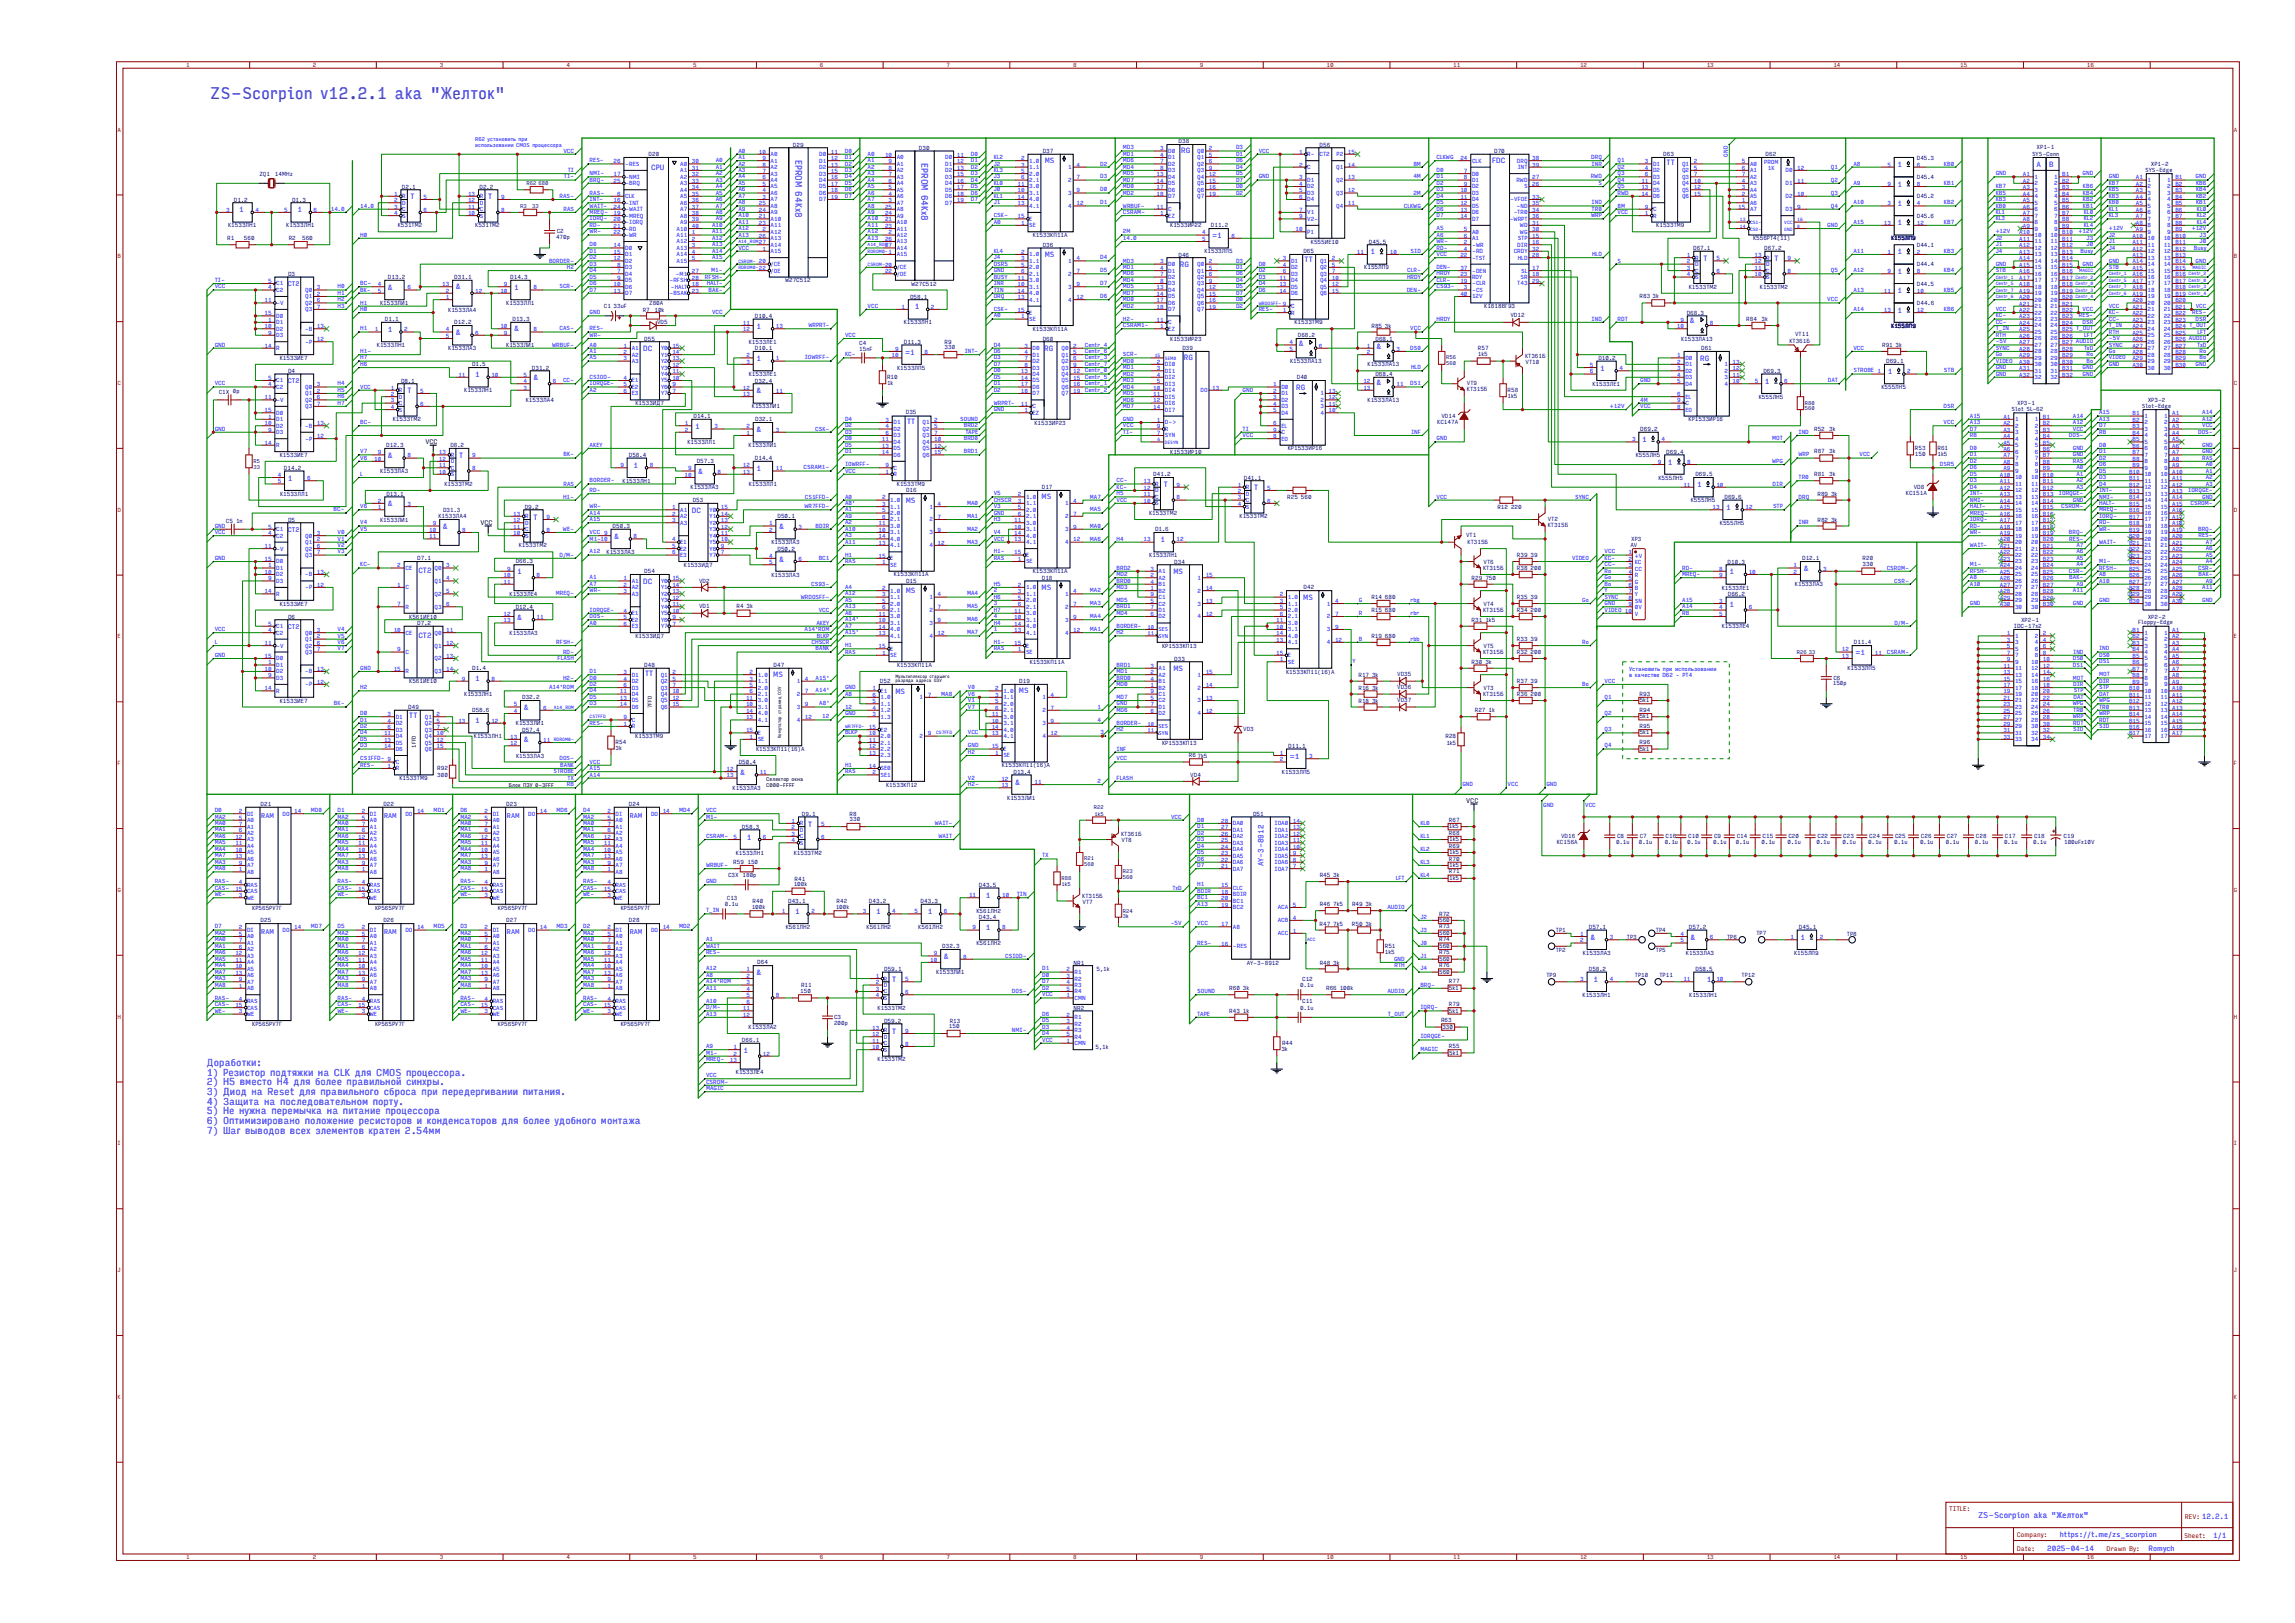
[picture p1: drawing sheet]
<svg xmlns="http://www.w3.org/2000/svg" width="297mm" height="210mm" viewBox="0 0 297 210" stroke-linecap="round" stroke-linejoin="round" font-family="sans-serif">
<defs><g id="words">
<text font-size="2.1" fill="#00f" x="27.2" y="12.8">ZS-Scorpion v12.2.1 aka &quot;Желток&quot;</text>
<g font-size="1.3" fill="#00f">
<text x="26.8" y="137.9">Доработки:</text>
<text x="26.8" y="139.2">1) Резистор подтяжки на CLK для CMOS процессора.</text>
<text x="26.8" y="140.4">2) H5 вместо H4 для более правильной синхры.</text>
<text x="26.8" y="141.7">3) Диод на Reset для правильного сброса при передергивании питания.</text>
<text x="26.8" y="142.9">4) Защита на последовательном порту.</text>
<text x="26.8" y="144.2">5) Не нужна перемычка на питание процессора</text>
<text x="26.8" y="145.4">6) Оптимизировано положение ресисторов и конденсаторов для более удобного монтажа</text>
<text x="26.8" y="146.7">7) Шаг выводов всех элементов кратен 2.54мм</text>
</g>
<g font-size="1.2" fill="#00f">
<text x="102.9" y="20.7" transform="rotate(90 102.9 20.7)">EPROM 64Kx8</text>
<text x="119.2" y="21.1" transform="rotate(90 119.2 21.1)">EPROM 64Kx8</text>
</g>
<text font-size="1" fill="#00f" x="256" y="196.5">ZS-Scorpion aka &quot;Желток&quot;</text>
<g font-size=".9" fill="#00f">
<text x="84.3" y="22">CPU</text>
<text x="135.2" y="21.1">MS</text>
<text x="152.9" y="19.8">RG</text>
<text x="193.1" y="21">FDC</text>
<text x="215.7" y="21.4">TT</text>
<text x="245.5" y="21.6">1</text>
<text x="263.5" y="21.6">A</text>
<text x="265.2" y="21.6">B</text>
<text x="31" y="27.5">1</text>
<text x="38.5" y="27.5">1</text>
<text x="53.1" y="25.8">T</text>
<text x="63.2" y="25.8">T</text>
<text x="245.5" y="29.2">1</text>
<text x="245.5" y="24.1">1</text>
<text x="245.5" y="26.6">1</text>
<text x="135.2" y="33.3">MS</text>
<text x="152.7" y="34.6">RG</text>
<text x="156.9" y="30.8">=1</text>
<text x="168.8" y="33.9">TT</text>
<text x="177.4" y="32.9">1</text>
<text x="220.5" y="33.8">T</text>
<text x="229.7" y="33.8">T</text>
<text x="245.5" y="35.4">1</text>
<text x="245.5" y="32.9">1</text>
<text x="50.2" y="37.5">&amp;</text>
<text x="59" y="37.4">&amp;</text>
<text x="66.5" y="37.5">1</text>
<text x="118.4" y="40">1</text>
<text x="218.7" y="41.8">&amp;</text>
<text x="245.5" y="40.4">1</text>
<text x="245.5" y="37.9">1</text>
<text x="50.2" y="43">1</text>
<text x="59" y="43.3">&amp;</text>
<text x="66.5" y="42.9">&amp;</text>
<text x="83.3" y="45.5">DC</text>
<text x="97.9" y="46.7">1</text>
<text x="97.9" y="42.5">1</text>
<text x="117.1" y="45.9">=1</text>
<text x="135.1" y="45.5">RG</text>
<text x="153.2" y="46.6">RG</text>
<text x="168.1" y="44.7">&amp;</text>
<text x="178.1" y="45.1">&amp;</text>
<text x="207.1" y="48">1</text>
<text x="220" y="46.7">RG</text>
<text x="52.7" y="50.9">T</text>
<text x="61.5" y="48.8">1</text>
<text x="69" y="49.2">&amp;</text>
<text x="97.9" y="50.9">&amp;</text>
<text x="167.7" y="50.5">RG</text>
<text x="178.1" y="49.8">&amp;</text>
<text x="228.4" y="49.7">1</text>
<text x="244.3" y="48.4">1</text>
<text x="50.2" y="59.3">&amp;</text>
<text x="59.4" y="59.3">T</text>
<text x="89.9" y="55.5">1</text>
<text x="97.9" y="55.8">&amp;</text>
<text x="117.4" y="54.8">TT</text>
<text x="212.5" y="57.2">1</text>
<text x="37.2" y="62.2">1</text>
<text x="50.2" y="65.5">&amp;</text>
<text x="82" y="60.5">1</text>
<text x="90.4" y="61.4">&amp;</text>
<text x="97.9" y="60.9">1</text>
<text x="117.2" y="65">MS</text>
<text x="134.8" y="64.6">MS</text>
<text x="150.6" y="63">T</text>
<text x="162.3" y="63.5">T</text>
<text x="215.8" y="60.1">1</text>
<text x="219.6" y="63">1</text>
<text x="223.4" y="66">1</text>
<text x="57.3" y="68.5">&amp;</text>
<text x="69" y="67.2">T</text>
<text x="79.5" y="69.7">&amp;</text>
<text x="89.5" y="66.4">DC</text>
<text x="100.8" y="68.5">&amp;</text>
<text x="150.2" y="70.1">1</text>
<text x="54.1" y="74.2">CT2</text>
<text x="66.9" y="74.3">1</text>
<text x="83.3" y="75.6">DC</text>
<text x="100.8" y="72.7">&amp;</text>
<text x="117.2" y="76.8">MS</text>
<text x="134.8" y="76.3">MS</text>
<text x="151.9" y="74.3">MS</text>
<text x="168.7" y="77.6">MS</text>
<text x="223.8" y="74.3">1</text>
<text x="233.4" y="73.9">&amp;</text>
<text x="54.1" y="82.5">CT2</text>
<text x="66.9" y="80.2">&amp;</text>
<text x="223.8" y="78.5">1</text>
<text x="61.5" y="88.1">1</text>
<text x="83.5" y="87.5">TT</text>
<text x="100.1" y="87.6">MS</text>
<text x="115.9" y="89.8">MS</text>
<text x="131.9" y="89.7">MS</text>
<text x="151.9" y="86.9">MS</text>
<text x="240.1" y="84.8">=1</text>
<text x="53" y="92.9">TT</text>
<text x="61.5" y="93.6">1</text>
<text x="67.8" y="91.8">&amp;</text>
<text x="67.8" y="96">&amp;</text>
<text x="95.8" y="100.3">&amp;</text>
<text x="131.4" y="101.5">&amp;</text>
<text x="166.9" y="98.2">=1</text>
<text x="104.6" y="107">T</text>
<text x="96.6" y="108.6">1</text>
<text x="163.5" y="112.1" transform="rotate(-90 163.5 112.1)">AY-3-8912</text>
<text x="102.9" y="118.3">1</text>
<text x="113.4" y="118.3">1</text>
<text x="120.1" y="118.3">1</text>
<text x="127.6" y="116.2">1</text>
<text x="122.2" y="124.1">&amp;</text>
<text x="127.6" y="120.3">1</text>
<text x="205.8" y="121.6">&amp;</text>
<text x="218.8" y="121.6">&amp;</text>
<text x="233" y="121.6">1</text>
<text x="97.9" y="126.2">&amp;</text>
<text x="115.5" y="127">T</text>
<text x="206.2" y="127">1</text>
<text x="220.9" y="127">1</text>
<text x="96.2" y="136.2">1</text>
<text x="115.5" y="133.7">T</text>
<text x="264.9" y="200.7">2025-04-14</text>
<text x="266.6" y="198.8">https://t.me/zs_scorpion</text>
<text x="278.1" y="200.7">Romych</text>
<text x="286.4" y="199">1/1</text>
</g>
<g font-size=".8" fill="#00f">
<text x="37.2" y="37">CT2</text>
<text x="37.2" y="49.6">CT2</text>
<text x="37.2" y="68.8">CT2</text>
<text x="37.2" y="81.4">CT2</text>
<text x="33.8" y="105.8">RAM</text>
<text x="49.7" y="105.8">RAM</text>
<text x="65.6" y="105.8">RAM</text>
<text x="81.5" y="105.8">RAM</text>
<text x="33.8" y="120.8">RAM</text>
<text x="49.7" y="120.8">RAM</text>
<text x="65.6" y="120.8">RAM</text>
<text x="81.5" y="120.8">RAM</text>
</g>
<g font-size=".8">
<text x="55.1" y="57.4">VCC</text>
<text x="62.2" y="67.9">VCC</text>
<text x="189.7" y="103.9">VCC</text>
</g>
<g font-size=".8" fill="#800">
<text x="252.2" y="195.5">TITLE:</text>
<text x="282.7" y="196.6">REV: 12.2.1</text>
<text x="261" y="200.7">Date:</text>
<text x="261" y="198.8">Company:</text>
<text x="272.6" y="200.7">Drawn By:</text>
<text x="282.7" y="199">Sheet:</text>
</g>
<g font-size=".7" fill="#800">
<text x="24.1" y="8.7">1</text>
<text x="40.5" y="8.7">2</text>
<text x="56.9" y="8.7">3</text>
<text x="73.3" y="8.7">4</text>
<text x="89.7" y="8.7">5</text>
<text x="106.1" y="8.7">6</text>
<text x="122.5" y="8.7">7</text>
<text x="138.9" y="8.7">8</text>
<text x="155.3" y="8.7">9</text>
<text x="171.7" y="8.7">10</text>
<text x="188.1" y="8.7">11</text>
<text x="204.5" y="8.7">12</text>
<text x="220.9" y="8.7">13</text>
<text x="237.3" y="8.7">14</text>
<text x="253.7" y="8.7">15</text>
<text x="270.1" y="8.7">16</text>
<text x="15.2" y="17">A</text>
<text x="289.1" y="17">A</text>
<text x="15.2" y="33.4">B</text>
<text x="289.1" y="33.4">B</text>
<text x="15.2" y="49.8">C</text>
<text x="289.1" y="49.8">C</text>
<text x="15.2" y="66.2">D</text>
<text x="289.1" y="66.2">D</text>
<text x="15.2" y="82.6">E</text>
<text x="289.1" y="82.6">E</text>
<text x="15.2" y="99">F</text>
<text x="289.1" y="99">F</text>
<text x="15.2" y="115.4">G</text>
<text x="289.1" y="115.4">G</text>
<text x="15.2" y="131.8">H</text>
<text x="289.1" y="131.8">H</text>
<text x="15.2" y="148.2">I</text>
<text x="289.1" y="148.2">I</text>
<text x="15.2" y="164.6">J</text>
<text x="289.1" y="164.6">J</text>
<text x="15.2" y="181">K</text>
<text x="289.1" y="181">K</text>
<text x="24.1" y="201.8">1</text>
<text x="40.5" y="201.8">2</text>
<text x="56.9" y="201.8">3</text>
<text x="73.3" y="201.8">4</text>
<text x="89.7" y="201.8">5</text>
<text x="106.1" y="201.8">6</text>
<text x="122.5" y="201.8">7</text>
<text x="138.9" y="201.8">8</text>
<text x="155.3" y="201.8">9</text>
<text x="171.7" y="201.8">10</text>
<text x="188.1" y="201.8">11</text>
<text x="204.5" y="201.8">12</text>
<text x="220.9" y="201.8">13</text>
<text x="237.3" y="201.8">14</text>
<text x="253.7" y="201.8">15</text>
<text x="270.1" y="201.8">16</text>
</g>
<g font-size=".7" fill="#000080">
<text x="33.6" y="22.7">ZQ1</text>
<text x="35.6" y="22.7">14MHz</text>
<text x="68.1" y="24">R62</text>
<text x="69.7" y="24">680</text>
<text x="83.9" y="20.2">D20</text>
<text x="102.6" y="19">D29</text>
<text x="118.9" y="19.4">D30</text>
<text x="134.9" y="19.8">D37</text>
<text x="152.5" y="18.6">D38</text>
<text x="170.8" y="19">D56</text>
<text x="193.4" y="19.7">D70</text>
<text x="215.2" y="20.2">D63</text>
<text x="228.5" y="20.2">D62</text>
<text x="248.1" y="23.2">D45.4</text>
<text x="248.1" y="20.6">D45.3</text>
<text x="263" y="20.2">SYS-Conn</text>
<text x="263.6" y="19.3">XP1-1</text>
<text x="277.6" y="22.3">SYS-Edge</text>
<text x="278.4" y="21.5">XP1-2</text>
<text x="29.5" y="29.4">К1533ЛН1</text>
<text x="30.3" y="26.1">D1.2</text>
<text x="37.1" y="29.4">К1533ЛН1</text>
<text x="37.8" y="26.1">D1.3</text>
<text x="51.5" y="29.4">К531ТМ2</text>
<text x="52" y="24.4">D2.1</text>
<text x="61.5" y="29.4">К531ТМ2</text>
<text x="62" y="24.4">D2.2</text>
<text x="67.3" y="26.9">R3</text>
<text x="68.9" y="26.9">33</text>
<text x="151.4" y="29.4">К1533ИР22</text>
<text x="156.7" y="29.4">D11.2</text>
<text x="214.3" y="29.4">K1533TM9</text>
<text x="248.1" y="28.2">D45.6</text>
<text x="248.1" y="25.7">D45.2</text>
<text x="29.4" y="31.1">R1</text>
<text x="31.6" y="31.1">560</text>
<text x="37.3" y="35.7">D3</text>
<text x="37.4" y="31.1">R2</text>
<text x="39.1" y="31.1">560</text>
<text x="72" y="31">470p</text>
<text x="72" y="30.2">C2</text>
<text x="133.7" y="30.7">К1533КП11A</text>
<text x="134.9" y="31.9">D36</text>
<text x="152.5" y="33.2">D46</text>
<text x="155.9" y="32.8">К1533ЛП5</text>
<text x="168.7" y="32.7">D65</text>
<text x="169.6" y="31.5">К555ИЕ10</text>
<text x="176.6" y="34.9">К155ЛП9</text>
<text x="177.1" y="31.5">D45.5</text>
<text x="219.1" y="32.4">D67.1</text>
<text x="226.9" y="31">К556РТ4(11)</text>
<text x="228.3" y="32.4">D67.2</text>
<text x="244.7" y="31.1">К155ЛП9</text>
<text x="248.1" y="34.4">D44.4</text>
<text x="248.1" y="31.9">D44.1</text>
<text x="49.2" y="39.5">К1533ЛИ1</text>
<text x="49.8" y="41.6">D1.1</text>
<text x="50.2" y="36.1">D13.2</text>
<text x="58" y="40.3">К1533ЛА4</text>
<text x="58.8" y="36.1">D31.1</text>
<text x="58.8" y="42">D12.2</text>
<text x="65.5" y="39.5">К1533ЛЛ1</text>
<text x="66" y="36.1">D14.3</text>
<text x="66.3" y="41.6">D13.3</text>
<text x="78.2" y="39.9">C1</text>
<text x="79.4" y="39.9">33uF</text>
<text x="83.2" y="40.3">R7</text>
<text x="84" y="39.5">Z80A</text>
<text x="84.7" y="40.3">10k</text>
<text x="85" y="41.9">VD5</text>
<text x="97.7" y="41.1">D10.4</text>
<text x="101.6" y="36.5">W27C512</text>
<text x="117" y="42">К1533ЛН1</text>
<text x="117.8" y="38.6">D58.1</text>
<text x="117.9" y="37">W27C512</text>
<text x="167.5" y="42">K1533TM9</text>
<text x="192.1" y="39.9">К1818ВГ93</text>
<text x="195.5" y="41.1">VD12</text>
<text x="212.2" y="38.6">R83</text>
<text x="213.8" y="38.5">3k</text>
<text x="218.3" y="40.7">D68.3</text>
<text x="218.6" y="37.4">К1533ТМ2</text>
<text x="226" y="41.5">R84</text>
<text x="227.8" y="37.4">К1533ТМ2</text>
<text x="227.9" y="41.5">3k</text>
<text x="248.1" y="37">D44.5</text>
<text x="248.1" y="39.5">D44.6</text>
<text x="36.2" y="46.6">К1533ИЕ7</text>
<text x="48.8" y="44.9">К1533ЛН1</text>
<text x="58" y="45.3">К1533ЛА3</text>
<text x="61.1" y="47.4">D1.5</text>
<text x="65.5" y="44.9">К1533ЛИ1</text>
<text x="68.8" y="47.8">D31.2</text>
<text x="83.4" y="44.1">D55</text>
<text x="96.9" y="44.5">К1533ЛЕ1</text>
<text x="97.7" y="45.3">D10.1</text>
<text x="111.2" y="45.4">15nF</text>
<text x="111.2" y="44.6">C4</text>
<text x="116.1" y="47.8">К1533ЛП5</text>
<text x="117" y="44.5">D11.3</text>
<text x="122.2" y="45.2">330</text>
<text x="122.2" y="44.5">R9</text>
<text x="133.7" y="42.8">К1533КП11A</text>
<text x="134.9" y="44.1">D60</text>
<text x="151.4" y="44.1">К1533ИР23</text>
<text x="153" y="45.3">D39</text>
<text x="166.9" y="47">К1533ЛА13</text>
<text x="167.9" y="43.7">D68.2</text>
<text x="177" y="47.4">К1533ЛА13</text>
<text x="177.5" y="42.4">R85</text>
<text x="178" y="44.1">D68.1</text>
<text x="179.2" y="42.4">3k</text>
<text x="187.2" y="47.3">560</text>
<text x="187.2" y="46.5">R56</text>
<text x="191.3" y="46.1">1k5</text>
<text x="191.3" y="45.3">R57</text>
<text x="197.4" y="46.3">КТ361Б</text>
<text x="197.4" y="47.1">VT10</text>
<text x="206.8" y="46.6">D10.2</text>
<text x="217.6" y="44.1">К1533ЛА13</text>
<text x="220.1" y="45.3">D61</text>
<text x="231.6" y="44.4">КТ361Б</text>
<text x="232.3" y="43.5">VT11</text>
<text x="243.6" y="44.9">R91</text>
<text x="244.1" y="47">D69.1</text>
<text x="244.7" y="42.4">К155ЛП9</text>
<text x="245.3" y="44.9">3k</text>
<text x="28.3" y="50.9">C1X 0p</text>
<text x="37.3" y="48.2">D4</text>
<text x="51.9" y="49.5">D8.1</text>
<text x="60.1" y="50.8">К1533ЛН1</text>
<text x="68" y="52">К1533ЛА4</text>
<text x="82.2" y="52.4">К1533ИД7</text>
<text x="96.9" y="48.7">К1533ЛЕ1</text>
<text x="97.3" y="52.9">К1533ЛИ1</text>
<text x="97.7" y="49.5">D32.4</text>
<text x="114.8" y="49.8">1k</text>
<text x="114.8" y="49">R10</text>
<text x="117.2" y="53.6">D35</text>
<text x="167.8" y="49">D40</text>
<text x="177" y="52">К1533ЛА13</text>
<text x="178" y="48.7">D68.4</text>
<text x="189.8" y="50.6">КТ315Б</text>
<text x="189.8" y="49.9">VT9</text>
<text x="195.1" y="51.5">1k5</text>
<text x="195.1" y="50.7">R58</text>
<text x="206.1" y="49.9">К1533ЛЕ1</text>
<text x="227.6" y="51.6">К555ЛН5</text>
<text x="228.2" y="48.2">D69.3</text>
<text x="233.6" y="53.1">560</text>
<text x="233.6" y="52.3">R80</text>
<text x="243.5" y="50.3">К555ЛН5</text>
<text x="260.3" y="53.1">Slot SL-62</text>
<text x="261" y="52.4">XP3-1</text>
<text x="277.2" y="52.8">Slot-Edge</text>
<text x="277.9" y="52">XP3-2</text>
<text x="32.8" y="59.9">R5</text>
<text x="36.2" y="59.1">К1533ИЕ7</text>
<text x="50" y="57.9">D12.3</text>
<text x="50.8" y="54.5">К1533ТМ2</text>
<text x="58.3" y="57.9">D8.2</text>
<text x="81.4" y="59.1">D58.4</text>
<text x="89" y="57.4">К1533ЛЛ1</text>
<text x="89.7" y="54.1">D14.1</text>
<text x="90.2" y="60">D57.3</text>
<text x="96.9" y="57.9">К1533ЛИ1</text>
<text x="97.7" y="59.5">D14.4</text>
<text x="97.7" y="54.5">D32.1</text>
<text x="133.9" y="54.9">К1533ИР23</text>
<text x="151.4" y="58.7">К1533ИР10</text>
<text x="166.7" y="58.3">КР1533ИР16</text>
<text x="186" y="54.9">КС147А</text>
<text x="186.5" y="54">VD14</text>
<text x="211.7" y="59.1">К555ЛН5</text>
<text x="212.3" y="55.8">D69.2</text>
<text x="215.6" y="58.7">D69.4</text>
<text x="218.5" y="54.5">КР1533ИР16</text>
<text x="234.8" y="55.7">R52</text>
<text x="234.8" y="58.6">R87</text>
<text x="236.7" y="55.7">3k</text>
<text x="236.7" y="58.6">3k</text>
<text x="247.8" y="59">150</text>
<text x="247.8" y="58.2">R53</text>
<text x="250.7" y="59">1k5</text>
<text x="250.7" y="58.2">R61</text>
<text x="32.8" y="60.6">33</text>
<text x="36.2" y="64.1">К1533ЛЛ1</text>
<text x="36.7" y="60.8">D14.2</text>
<text x="49.2" y="61.2">К1533ЛА3</text>
<text x="50" y="64.1">D13.1</text>
<text x="57.5" y="62.9">К1533ТМ2</text>
<text x="67.9" y="65.8">D9.2</text>
<text x="80.6" y="62.5">К1533ЛН1</text>
<text x="89.4" y="63.3">К1533ЛА3</text>
<text x="89.6" y="65">D53</text>
<text x="96.9" y="62.9">К1533ЛЛ1</text>
<text x="116.1" y="62.9">K1533TM9</text>
<text x="117.3" y="63.7">D16</text>
<text x="134.8" y="63.3">D17</text>
<text x="149.3" y="61.6">D41.2</text>
<text x="161" y="62.1">D41.1</text>
<text x="166.6" y="64.6">R25</text>
<text x="168.4" y="64.6">560</text>
<text x="193.8" y="65.8">R12</text>
<text x="195.5" y="65.8">220</text>
<text x="214.6" y="62.1">К555ЛН5</text>
<text x="218.8" y="65">К555ЛН5</text>
<text x="219.4" y="61.6">D69.5</text>
<text x="223.2" y="64.6">D69.6</text>
<text x="234.8" y="61.6">R81</text>
<text x="235.2" y="64.1">R89</text>
<text x="236.7" y="61.6">3k</text>
<text x="237" y="64.1">3k</text>
<text x="246.6" y="64.1">КС151А</text>
<text x="247.7" y="63.2">VD8</text>
<text x="29.2" y="67.7">C5</text>
<text x="30.5" y="67.6">1n</text>
<text x="37.3" y="67.5">D5</text>
<text x="49.2" y="67.5">К1533ЛИ1</text>
<text x="56.7" y="67.1">К1533ЛА4</text>
<text x="57.3" y="66.2">D31.3</text>
<text x="67.1" y="70.8">К1533ТМ2</text>
<text x="78.5" y="71.7">К1533ЛА3</text>
<text x="79.3" y="68.3">D50.3</text>
<text x="99.8" y="70.4">К1533ЛА3</text>
<text x="100.6" y="67.1">D50.1</text>
<text x="100.6" y="71.3">D50.2</text>
<text x="148.7" y="66.7">К1533ТМ2</text>
<text x="149.5" y="68.7">D1.6</text>
<text x="160.4" y="67.1">К1533ТМ2</text>
<text x="189.7" y="69.5">VT1</text>
<text x="189.9" y="70.4">КТ315Б</text>
<text x="200.3" y="68.2">КТ315Б</text>
<text x="200.3" y="67.4">VT2</text>
<text x="211" y="70.7">AV</text>
<text x="211.1" y="70">XP3</text>
<text x="222.6" y="67.9">К555ЛН5</text>
<text x="235.2" y="67.5">R82</text>
<text x="237" y="67.5">3k</text>
<text x="54" y="72.5">D7.1</text>
<text x="65.9" y="77.1">К1533ЛЕ4</text>
<text x="66.7" y="72.9">D66.3</text>
<text x="83.4" y="74.2">D54</text>
<text x="88.5" y="73.3">К1533ИД7</text>
<text x="90.5" y="75.4">VD2</text>
<text x="99.8" y="74.6">К1533ЛА3</text>
<text x="115.7" y="74.6">К1533КП11A</text>
<text x="117.3" y="75.4">D15</text>
<text x="133.7" y="74.2">К1533КП11A</text>
<text x="134.8" y="75">D18</text>
<text x="148.7" y="72.1">К1533ЛН1</text>
<text x="152" y="72.9">D34</text>
<text x="168.7" y="76.3">D42</text>
<text x="177.5" y="77.5">R14</text>
<text x="179.2" y="77.5">680</text>
<text x="190.4" y="75">R29</text>
<text x="191.9" y="73.7">КТ315Б</text>
<text x="192" y="72.9">VT6</text>
<text x="192.2" y="75">750</text>
<text x="196.3" y="73.8">R38</text>
<text x="196.3" y="77.5">R35</text>
<text x="196.3" y="72.1">R39</text>
<text x="198.1" y="77.5">39</text>
<text x="198.1" y="73.8">200</text>
<text x="198.1" y="72.1">39</text>
<text x="222.8" y="76.3">К1533ЛЕ1</text>
<text x="223.6" y="72.9">D10.3</text>
<text x="223.6" y="77.1">D66.2</text>
<text x="232.3" y="75.8">К1533ЛА3</text>
<text x="233.2" y="72.5">D12.1</text>
<text x="241" y="73.2">330</text>
<text x="241" y="72.5">R20</text>
<text x="36.2" y="78.4">К1533ИЕ7</text>
<text x="37.3" y="80">D6</text>
<text x="53" y="80">К561ИЕ10</text>
<text x="54" y="80.9">D7.2</text>
<text x="65.9" y="82.1">К1533ЛА3</text>
<text x="66.7" y="78.8">D12.4</text>
<text x="82.2" y="82.5">К1533ИД7</text>
<text x="90.5" y="78.7">VD1</text>
<text x="95.3" y="78.7">R4</text>
<text x="96.6" y="78.7">3k</text>
<text x="150.4" y="83.8">КР1533КП13</text>
<text x="177.5" y="79.2">R15</text>
<text x="177.5" y="82.6">R19</text>
<text x="179.2" y="79.2">680</text>
<text x="179.2" y="82.6">680</text>
<text x="190.4" y="80.5">R31</text>
<text x="191.9" y="79.1">КТ315Б</text>
<text x="192" y="83.8">VT5</text>
<text x="192" y="78.4">VT4</text>
<text x="192.2" y="80.5">1k5</text>
<text x="196.3" y="79.2">R34</text>
<text x="196.3" y="83">R33</text>
<text x="198.1" y="79.2">200</text>
<text x="198.1" y="83">39</text>
<text x="222.8" y="81.3">К1533ЛЕ4</text>
<text x="239.9" y="83.4">D11.4</text>
<text x="260.6" y="81.3">IDC-17x2</text>
<text x="261.5" y="80.5">XP2-1</text>
<text x="276.7" y="80.7">Floppy-Edge</text>
<text x="277.9" y="80">XP2-2</text>
<text x="53" y="88.4">К561ИЕ10</text>
<text x="61.1" y="86.7">D1.4</text>
<text x="83.4" y="86.3">D48</text>
<text x="100.1" y="86.3">D47</text>
<text x="113.9" y="88.3">D52</text>
<text x="116.1" y="86.3">К1533КП11A</text>
<text x="131.9" y="88.4">D19</text>
<text x="133.3" y="85.9">К1533КП11A</text>
<text x="152" y="85.5">D33</text>
<text x="166.4" y="87.2">К1533КП11(16)A</text>
<text x="175.8" y="89.2">R16</text>
<text x="175.8" y="87.6">R17</text>
<text x="177.6" y="89.2">3k</text>
<text x="177.6" y="87.6">3k</text>
<text x="180.8" y="87.5">VD35</text>
<text x="180.8" y="89.2">VD36</text>
<text x="190.4" y="85.9">R30</text>
<text x="191.9" y="84.6">КТ315Б</text>
<text x="192" y="89.2">VT3</text>
<text x="192.2" y="85.9">3k</text>
<text x="196.3" y="84.6">R32</text>
<text x="196.3" y="88.4">R37</text>
<text x="198.1" y="84.6">200</text>
<text x="198.1" y="88.4">39</text>
<text x="232.5" y="84.6">R26</text>
<text x="234.1" y="84.6">33</text>
<text x="237.2" y="88.7">150p</text>
<text x="237.3" y="87.9">C6</text>
<text x="239.1" y="86.7">К1533ЛП5</text>
<text x="36.2" y="90.9">К1533ИЕ7</text>
<text x="52.8" y="91.8">D49</text>
<text x="60.1" y="90.1">К1533ЛН1</text>
<text x="61.1" y="92.2">D58.6</text>
<text x="61.3" y="95.5">К1533ЛН1</text>
<text x="66.8" y="93.8">К1533ЛИ1</text>
<text x="67.6" y="90.5">D32.2</text>
<text x="67.6" y="94.7">D57.4</text>
<text x="82.2" y="95.5">К1533ТМ9</text>
<text x="160.9" y="94.6">VD3</text>
<text x="175.8" y="90.9">R18</text>
<text x="177.6" y="90.9">3k</text>
<text x="180.8" y="90.9">VD37</text>
<text x="187.1" y="95.5">R28</text>
<text x="190.9" y="92.2">R27</text>
<text x="191.9" y="90">КТ315Б</text>
<text x="192.6" y="92.2">1k</text>
<text x="196.3" y="90.1">R36</text>
<text x="198.1" y="90.1">200</text>
<text x="212.2" y="90">R93</text>
<text x="212.2" y="92.1">R94</text>
<text x="212.2" y="94.2">R95</text>
<text x="212.2" y="90.9">5k1</text>
<text x="212.2" y="92.9">5k1</text>
<text x="212.2" y="95">5k1</text>
<text x="51.7" y="101">К1533ТМ9</text>
<text x="56.6" y="100.5">300</text>
<text x="56.6" y="99.6">R92</text>
<text x="66.8" y="98">К1533ЛА3</text>
<text x="79.7" y="97.1">3k</text>
<text x="79.7" y="96.3">R54</text>
<text x="95.6" y="98.9">D50.4</text>
<text x="97.8" y="97.2">К1533КП11(16)A</text>
<text x="114.7" y="101.8">К1533КП12</text>
<text x="129.6" y="99.3">К1533КП11(16)A</text>
<text x="131.2" y="100.1">D13.4</text>
<text x="150.4" y="96.4">КР1533КП13</text>
<text x="153.9" y="98">R6</text>
<text x="154" y="100.5">VD4</text>
<text x="155" y="98">7k5</text>
<text x="165.9" y="100.1">К1533ЛП5</text>
<text x="166.7" y="96.8">D11.1</text>
<text x="187.2" y="96.4">1k5</text>
<text x="212.2" y="96.3">R96</text>
<text x="212.2" y="97.1">5k1</text>
<text x="33.7" y="104.3">D21</text>
<text x="49.6" y="104.3">D22</text>
<text x="65.5" y="104.3">D23</text>
<text x="81.4" y="104.3">D24</text>
<text x="94.8" y="102.2">К1533ЛА3</text>
<text x="96" y="107.2">D58.3</text>
<text x="103.8" y="105.6">D9.1</text>
<text x="109.9" y="106.3">330</text>
<text x="109.9" y="105.5">R8</text>
<text x="130.3" y="103.5">К1533ЛИ1</text>
<text x="141.6" y="104.7">R22</text>
<text x="141.6" y="105.5">1k5</text>
<text x="162.2" y="105.5">D51</text>
<text x="187.5" y="106.3">R67</text>
<text x="187.5" y="107.2">1k5</text>
<text x="94.2" y="113.4">C3X 180p</text>
<text x="94.9" y="111.8">R59</text>
<text x="95.2" y="110.6">К1533ЛН1</text>
<text x="96.7" y="111.8">150</text>
<text x="102.7" y="110.6">К1533ТМ2</text>
<text x="102.8" y="114">R41</text>
<text x="137.4" y="113.8">R88</text>
<text x="140.3" y="112.1">560</text>
<text x="140.3" y="111.3">R21</text>
<text x="145.1" y="108.2">КТ361Б</text>
<text x="145.1" y="108.9">VT8</text>
<text x="145.3" y="113.8">560</text>
<text x="145.3" y="113">R23</text>
<text x="170.8" y="113.5">R45</text>
<text x="172.5" y="113.5">3k</text>
<text x="187.5" y="113">R71</text>
<text x="187.5" y="111.3">R70</text>
<text x="187.5" y="109.7">R69</text>
<text x="187.5" y="108">R68</text>
<text x="187.6" y="112.2">1k5</text>
<text x="187.6" y="110.5">1k5</text>
<text x="187.6" y="108.8">1k5</text>
<text x="187.6" y="113.9">1k5</text>
<text x="201.5" y="109.3">КС156А</text>
<text x="202" y="108.4">VD16</text>
<text x="209.2" y="109.2">0.1u</text>
<text x="209.3" y="108.5">C8</text>
<text x="212.1" y="109.2">0.1u</text>
<text x="212.2" y="108.5">C7</text>
<text x="215.4" y="109.2">0.1u</text>
<text x="215.5" y="108.5">C16</text>
<text x="218.4" y="109.2">0.1u</text>
<text x="218.5" y="108.5">C10</text>
<text x="221.7" y="109.2">0.1u</text>
<text x="221.8" y="108.5">C9</text>
<text x="224.6" y="109.2">0.1u</text>
<text x="224.7" y="108.5">C14</text>
<text x="228" y="109.2">0.1u</text>
<text x="228.1" y="108.5">C15</text>
<text x="231.3" y="109.2">0.1u</text>
<text x="231.4" y="108.5">C20</text>
<text x="235.1" y="109.2">0.1u</text>
<text x="235.2" y="108.5">C22</text>
<text x="238.4" y="109.2">0.1u</text>
<text x="238.5" y="108.5">C23</text>
<text x="241.8" y="109.2">0.1u</text>
<text x="241.9" y="108.5">C24</text>
<text x="245.1" y="109.2">0.1u</text>
<text x="245.2" y="108.5">C25</text>
<text x="248.5" y="109.2">0.1u</text>
<text x="248.6" y="108.5">C26</text>
<text x="251.8" y="109.2">0.1u</text>
<text x="251.9" y="108.5">C27</text>
<text x="255.6" y="109.2">0.1u</text>
<text x="255.7" y="108.5">C28</text>
<text x="259.4" y="109.2">0.1u</text>
<text x="259.5" y="108.5">C17</text>
<text x="263.1" y="109.2">0.1u</text>
<text x="263.2" y="108.5">C18</text>
<text x="267.1" y="108.4">C19</text>
<text x="267.1" y="109.2">100uFx10V</text>
<text x="32.6" y="117.7">КР565РУ7Г</text>
<text x="33.7" y="119.4">D25</text>
<text x="48.5" y="117.7">КР565РУ7Г</text>
<text x="49.6" y="119.4">D26</text>
<text x="64.4" y="117.7">КР565РУ7Г</text>
<text x="65.5" y="119.4">D27</text>
<text x="80.3" y="117.7">КР565РУ7Г</text>
<text x="81.4" y="119.4">D28</text>
<text x="93.8" y="117.3">0.1u</text>
<text x="94.1" y="116.4">C13</text>
<text x="97.3" y="117.6">100k</text>
<text x="97.4" y="116.9">R40</text>
<text x="102" y="116.9">D43.1</text>
<text x="102.7" y="114.7">100k</text>
<text x="108.2" y="117.6">100k</text>
<text x="108.3" y="116.9">R42</text>
<text x="112.5" y="116.9">D43.2</text>
<text x="119.1" y="116.9">D43.3</text>
<text x="126.4" y="118.1">К561ЛН2</text>
<text x="126.7" y="114.8">D43.5</text>
<text x="126.7" y="118.9">D43.4</text>
<text x="137.4" y="114.6">1k5</text>
<text x="140.1" y="116.2">КТ315Б</text>
<text x="140.1" y="117">VT7</text>
<text x="145.3" y="118.8">3k</text>
<text x="145.3" y="118.1">R24</text>
<text x="170.8" y="119.8">R47</text>
<text x="170.8" y="117.3">R46</text>
<text x="172.5" y="119.8">7k5</text>
<text x="172.5" y="117.3">7k5</text>
<text x="175" y="119.8">R50</text>
<text x="175" y="117.3">R49</text>
<text x="176.7" y="119.8">3k</text>
<text x="176.7" y="117.3">3k</text>
<text x="186.2" y="119.3">560</text>
<text x="186.2" y="118.5">R72</text>
<text x="98" y="124.8">D64</text>
<text x="101.7" y="120.2">К561ЛН2</text>
<text x="112.1" y="120.2">К561ЛН2</text>
<text x="114.4" y="125.6">D59.1</text>
<text x="118.8" y="120.2">К561ЛН2</text>
<text x="121.9" y="122.7">D32.3</text>
<text x="126.4" y="122.3">К561ЛН2</text>
<text x="138.9" y="124.8">NR1</text>
<text x="141.9" y="125.6">5,1k</text>
<text x="161.4" y="124.8">AY-3-8912</text>
<text x="170.8" y="124.8">R48</text>
<text x="172.5" y="124.8">3k</text>
<text x="179.2" y="123.4">1k5</text>
<text x="179.2" y="122.7">R51</text>
<text x="186.2" y="126">560</text>
<text x="186.2" y="124.3">560</text>
<text x="186.2" y="122.6">560</text>
<text x="186.2" y="121">560</text>
<text x="186.2" y="125.2">R76</text>
<text x="186.2" y="123.5">R75</text>
<text x="186.2" y="121.8">R74</text>
<text x="186.2" y="120.1">R73</text>
<text x="201.3" y="123.1">TP2</text>
<text x="201.4" y="120.6">TP1</text>
<text x="204.8" y="123.5">К1533ЛА3</text>
<text x="205.6" y="120.2">D57.1</text>
<text x="205.6" y="125.6">D58.2</text>
<text x="210.5" y="121.5">TP3</text>
<text x="214.3" y="120.6">TP4</text>
<text x="214.3" y="123.1">TP5</text>
<text x="218.2" y="123.5">К1533ЛА3</text>
<text x="218.6" y="120.2">D57.2</text>
<text x="219.4" y="125.6">D58.5</text>
<text x="223.5" y="121.5">TP6</text>
<text x="227.3" y="121">TP7</text>
<text x="232.2" y="123.5">К155ЛП9</text>
<text x="232.8" y="120.2">D45.1</text>
<text x="239" y="121.1">TP8</text>
<text x="103.6" y="128.5">150</text>
<text x="103.7" y="127.8">R11</text>
<text x="107.9" y="131.8">C3</text>
<text x="113.6" y="130.7">К1533ТМ2</text>
<text x="121.1" y="126">К1533ЛИ1</text>
<text x="138.9" y="130.7">NR2</text>
<text x="159.1" y="131.1">R43</text>
<text x="159.1" y="128.1">R60</text>
<text x="160.8" y="131.1">1k</text>
<text x="160.8" y="128.1">3k</text>
<text x="168.3" y="127.7">0.1u</text>
<text x="168.3" y="130.7">0.1u</text>
<text x="168.5" y="126.9">C12</text>
<text x="168.5" y="129.8">C11</text>
<text x="171.6" y="128.1">R66</text>
<text x="173.4" y="128.1">100k</text>
<text x="187.5" y="128.1">5k1</text>
<text x="187.5" y="131">5k1</text>
<text x="187.5" y="127.2">R77</text>
<text x="187.5" y="130.2">R79</text>
<text x="200.1" y="126.4">TP9</text>
<text x="204.8" y="129">К1533ЛН1</text>
<text x="211.6" y="126.4">TP10</text>
<text x="214.8" y="126.4">TP11</text>
<text x="218.6" y="129">К1533ЛН1</text>
<text x="225.4" y="126.4">TP12</text>
<text x="32.6" y="132.7">КР565РУ7Г</text>
<text x="48.5" y="132.7">КР565РУ7Г</text>
<text x="64.4" y="132.7">КР565РУ7Г</text>
<text x="80.3" y="132.7">КР565РУ7Г</text>
<text x="96" y="134.8">D66.1</text>
<text x="96.9" y="133.2">К1533ЛА2</text>
<text x="107.9" y="132.6">200p</text>
<text x="113.6" y="137.3">К1533ТМ2</text>
<text x="114.4" y="132.3">D59.2</text>
<text x="122.8" y="133.1">150</text>
<text x="122.9" y="132.4">R13</text>
<text x="141.8" y="135.7">5,1k</text>
<text x="165.8" y="135.9">3k</text>
<text x="165.9" y="135.2">R44</text>
<text x="186.5" y="132.3">R63</text>
<text x="186.7" y="133.1">330</text>
<text x="187.5" y="135.6">R55</text>
<text x="187.6" y="136.5">5k1</text>
<text x="95.2" y="139">К1533ЛЕ4</text>
</g>
<g font-size=".7" fill="#00f">
<text x="61.5" y="18.3">R62 установить при</text>
<text x="61.5" y="19">использовании CMOS процессора</text>
<text x="72.9" y="19.7">VCC</text>
<text x="73" y="23.1">TI-</text>
<text x="73.5" y="22.3">TI</text>
<text x="76.3" y="23.5">BRQ-</text>
<text x="76.3" y="22.7">NMI-</text>
<text x="76.3" y="21">RES-</text>
<text x="79.4" y="21.1">26</text>
<text x="79.4" y="22.8">17</text>
<text x="79.4" y="23.6">25</text>
<text x="80.9" y="21.5">-RES</text>
<text x="80.9" y="23.1">-NMI</text>
<text x="80.9" y="24">-BRQ</text>
<text x="88" y="21.5">A0</text>
<text x="88" y="22.3">A1</text>
<text x="88" y="23.1">A2</text>
<text x="88" y="24">A3</text>
<text x="89.5" y="21.1">30</text>
<text x="89.5" y="22">31</text>
<text x="89.5" y="22.8">32</text>
<text x="89.5" y="23.6">33</text>
<text x="92.6" y="23.5">A3</text>
<text x="92.6" y="22.7">A2</text>
<text x="92.6" y="21.8">A1</text>
<text x="92.6" y="21">A0</text>
<text x="95.6" y="19.7">A0</text>
<text x="95.6" y="20.6">A1</text>
<text x="95.6" y="21.4">A2</text>
<text x="95.6" y="22.3">A3</text>
<text x="95.6" y="23.1">A4</text>
<text x="95.6" y="23.9">A5</text>
<text x="98.2" y="19.9">10</text>
<text x="98.7" y="20.7">9</text>
<text x="98.7" y="21.5">8</text>
<text x="98.7" y="22.4">7</text>
<text x="98.7" y="23.2">6</text>
<text x="99.7" y="20.2">A0</text>
<text x="99.7" y="21">A1</text>
<text x="99.7" y="21.9">A2</text>
<text x="99.7" y="22.7">A3</text>
<text x="99.7" y="23.6">A4</text>
<text x="106" y="20.2">D0</text>
<text x="106" y="21">D1</text>
<text x="106" y="21.9">D2</text>
<text x="106" y="22.7">D3</text>
<text x="106" y="23.6">D4</text>
<text x="107.5" y="19.9">11</text>
<text x="107.5" y="20.7">12</text>
<text x="107.5" y="21.5">13</text>
<text x="107.5" y="22.4">15</text>
<text x="107.5" y="23.2">16</text>
<text x="109.3" y="19.7">D0</text>
<text x="109.3" y="20.6">D1</text>
<text x="109.3" y="21.4">D2</text>
<text x="109.3" y="22.3">D3</text>
<text x="109.3" y="23.1">D4</text>
<text x="109.3" y="23.9">D5</text>
<text x="112.3" y="23.5">A4</text>
<text x="112.3" y="22.7">A3</text>
<text x="112.3" y="21.8">A2</text>
<text x="112.3" y="21">A1</text>
<text x="112.3" y="20.2">A0</text>
<text x="114.5" y="20.3">10</text>
<text x="115" y="21.1">9</text>
<text x="115" y="22">8</text>
<text x="115" y="22.8">7</text>
<text x="115" y="23.6">6</text>
<text x="116" y="20.6">A0</text>
<text x="116" y="21.5">A1</text>
<text x="116" y="22.3">A2</text>
<text x="116" y="23.1">A3</text>
<text x="116" y="24">A4</text>
<text x="122.3" y="20.6">D0</text>
<text x="122.3" y="21.5">D1</text>
<text x="122.3" y="22.3">D2</text>
<text x="122.3" y="23.1">D3</text>
<text x="122.3" y="24">D4</text>
<text x="123.8" y="20.3">11</text>
<text x="123.8" y="21.1">12</text>
<text x="123.8" y="22">13</text>
<text x="123.8" y="22.8">15</text>
<text x="123.8" y="23.6">16</text>
<text x="125.7" y="23.5">D4</text>
<text x="125.7" y="22.7">D3</text>
<text x="125.7" y="21.8">D2</text>
<text x="125.7" y="21">D1</text>
<text x="125.7" y="20.2">D0</text>
<text x="128.6" y="23.9">KL0</text>
<text x="128.6" y="20.6">KL2</text>
<text x="128.6" y="22.3">KL3</text>
<text x="128.6" y="21.4">J2</text>
<text x="128.6" y="23.1">J3</text>
<text x="132.1" y="20.7">2</text>
<text x="132.1" y="21.5">3</text>
<text x="132.1" y="22.4">5</text>
<text x="132.1" y="23.2">6</text>
<text x="133.2" y="21">1.0</text>
<text x="133.2" y="21.9">1.1</text>
<text x="133.2" y="22.7">2.0</text>
<text x="133.2" y="23.6">2.1</text>
<text x="138.3" y="21.9">1</text>
<text x="138.3" y="23.6">2</text>
<text x="139.3" y="21.5">4</text>
<text x="139.3" y="23.2">7</text>
<text x="142.4" y="23.1">D3</text>
<text x="142.4" y="21.4">D2</text>
<text x="145.3" y="23.5">MD7</text>
<text x="145.3" y="21">MD6</text>
<text x="145.3" y="22.7">MD5</text>
<text x="145.3" y="21.8">MD4</text>
<text x="145.3" y="19.3">MD3</text>
<text x="145.3" y="20.2">MD1</text>
<text x="149.7" y="22.8">13</text>
<text x="149.7" y="23.6">14</text>
<text x="150.1" y="19.5">3</text>
<text x="150.1" y="20.3">4</text>
<text x="150.1" y="21.1">7</text>
<text x="150.1" y="22">8</text>
<text x="151.2" y="19.8">D0</text>
<text x="151.2" y="20.6">D1</text>
<text x="151.2" y="21.5">D2</text>
<text x="151.2" y="22.3">D3</text>
<text x="151.2" y="23.1">D4</text>
<text x="151.2" y="24">D5</text>
<text x="154.9" y="19.8">Q0</text>
<text x="154.9" y="20.6">Q1</text>
<text x="154.9" y="21.5">Q2</text>
<text x="154.9" y="22.3">Q3</text>
<text x="154.9" y="23.1">Q4</text>
<text x="154.9" y="24">Q5</text>
<text x="156.5" y="19.5">2</text>
<text x="156.5" y="20.3">5</text>
<text x="156.5" y="21.1">6</text>
<text x="156.5" y="22">9</text>
<text x="156.5" y="22.8">12</text>
<text x="156.5" y="23.6">15</text>
<text x="160" y="23.5">D7</text>
<text x="160" y="21">D6</text>
<text x="160" y="22.7">D5</text>
<text x="160" y="21.8">D4</text>
<text x="160" y="19.3">D3</text>
<text x="160" y="20.2">D1</text>
<text x="162.9" y="23.1">GND</text>
<text x="162.9" y="19.7">VCC</text>
<text x="168.1" y="19.9">1</text>
<text x="168.1" y="21.5">2</text>
<text x="168.1" y="23.2">3</text>
<text x="169.2" y="20.2">R-</text>
<text x="169.2" y="21.9">C</text>
<text x="169.2" y="23.6">D1</text>
<text x="170.8" y="20.2">CT2</text>
<text x="172.9" y="21.9">Q1</text>
<text x="172.9" y="23.6">Q2</text>
<text x="173" y="20.2">P2</text>
<text x="174.4" y="19.9">15</text>
<text x="174.4" y="21.5">14</text>
<text x="174.4" y="23.2">13</text>
<text x="182.9" y="21.4">8M</text>
<text x="182.9" y="23.1">4M</text>
<text x="185.9" y="23.9">D2</text>
<text x="185.9" y="23.1">D1</text>
<text x="185.9" y="22.3">D0</text>
<text x="185.9" y="20.6">CLKWG</text>
<text x="189" y="20.7">24</text>
<text x="189.5" y="22.4">7</text>
<text x="189.5" y="23.2">8</text>
<text x="190.5" y="21">CLK</text>
<text x="190.5" y="22.7">D0</text>
<text x="190.5" y="23.6">D1</text>
<text x="196.2" y="23.6">RWD</text>
<text x="196.3" y="21">DRQ</text>
<text x="196.4" y="21.9">INT</text>
<text x="198.3" y="20.7">38</text>
<text x="198.3" y="21.5">39</text>
<text x="198.3" y="23.2">27</text>
<text x="205.9" y="23.1">RWD</text>
<text x="205.9" y="20.6">DRQ</text>
<text x="206" y="21.4">INR</text>
<text x="206.9" y="23.9">S</text>
<text x="209.3" y="23.5">Q4</text>
<text x="209.3" y="22.7">Q3</text>
<text x="209.3" y="21.8">Q2</text>
<text x="209.3" y="21">Q1</text>
<text x="212.4" y="23.6">11</text>
<text x="212.9" y="21.1">3</text>
<text x="212.9" y="22">4</text>
<text x="212.9" y="22.8">6</text>
<text x="213.9" y="21.5">D1</text>
<text x="213.9" y="22.3">D2</text>
<text x="213.9" y="23.1">D3</text>
<text x="213.9" y="24">D4</text>
<text x="217.7" y="21.5">Q1</text>
<text x="217.7" y="22.3">Q2</text>
<text x="217.7" y="23.1">Q3</text>
<text x="217.7" y="24">Q4</text>
<text x="219.2" y="21.1">2</text>
<text x="219.2" y="22">5</text>
<text x="219.2" y="22.8">7</text>
<text x="219.2" y="23.6">10</text>
<text x="223.6" y="20.3" transform="rotate(-90 223.6 20.3)">GND</text>
<text x="225.4" y="23.6">4</text>
<text x="225.4" y="22.8">7</text>
<text x="225.4" y="22">6</text>
<text x="225.4" y="21.1">5</text>
<text x="226.5" y="24">A3</text>
<text x="226.5" y="23.1">A2</text>
<text x="226.5" y="22.3">A1</text>
<text x="226.5" y="21.5">A0</text>
<text x="228.3" y="21.2">PROM</text>
<text x="228.8" y="21.9">1K</text>
<text x="231.1" y="22.3">D0</text>
<text x="231.1" y="24">D1</text>
<text x="232.6" y="22">12</text>
<text x="232.6" y="23.6">11</text>
<text x="236.9" y="21.8">Q1</text>
<text x="236.9" y="23.5">Q2</text>
<text x="239.9" y="23.9">A9</text>
<text x="239.9" y="21.4">A8</text>
<text x="244.2" y="21.5">5</text>
<text x="248.1" y="21.5">6</text>
<text x="251.6" y="23.9">KB1</text>
<text x="251.6" y="21.4">KB0</text>
<text x="258.3" y="22.7">GND</text>
<text x="261.8" y="22.8">A1</text>
<text x="261.8" y="23.6">A2</text>
<text x="263.3" y="23.1">1</text>
<text x="263.3" y="24">2</text>
<text x="265.8" y="23.1">1</text>
<text x="265.8" y="24">2</text>
<text x="266.9" y="22.8">B1</text>
<text x="266.9" y="23.6">B2</text>
<text x="269.5" y="22.7">GND</text>
<text x="272.9" y="23.9">KB7</text>
<text x="272.9" y="23.1">GND</text>
<text x="276.4" y="23.2">A1</text>
<text x="277.9" y="23.6">1</text>
<text x="280.5" y="23.6">1</text>
<text x="281.5" y="23.2">B1</text>
<text x="284.1" y="23.1">GND</text>
<text x="284.2" y="23.9">KB6</text>
<text x="29.2" y="27.4">3</text>
<text x="33.1" y="27.4">4</text>
<text x="36.8" y="27.4">5</text>
<text x="40.6" y="27.4">6</text>
<text x="42.8" y="27.3">14.0</text>
<text x="46.6" y="26.9">14.0</text>
<text x="51" y="25.3">1</text>
<text x="51" y="26.1">2</text>
<text x="51" y="27">3</text>
<text x="51" y="27.8">4</text>
<text x="52" y="25.6">R</text>
<text x="52" y="26.5">D</text>
<text x="52" y="27.3">С</text>
<text x="52" y="28.2">S</text>
<text x="54.8" y="27.4">6</text>
<text x="54.8" y="25.7">5</text>
<text x="60.6" y="25.3">13</text>
<text x="60.6" y="26.1">12</text>
<text x="60.6" y="27">11</text>
<text x="60.6" y="27.8">10</text>
<text x="62.1" y="25.6">R</text>
<text x="62.1" y="26.5">D</text>
<text x="62.1" y="27.3">С</text>
<text x="62.1" y="28.2">S</text>
<text x="64.8" y="27.4">8</text>
<text x="64.8" y="25.7">9</text>
<text x="72.4" y="25.6">RAS-</text>
<text x="72.9" y="27.3">RAS</text>
<text x="76.3" y="29.4">RD-</text>
<text x="76.3" y="28.5">IORQ-</text>
<text x="76.3" y="27.7">MREQ-</text>
<text x="76.3" y="26.9">WAIT-</text>
<text x="76.3" y="26">INT-</text>
<text x="76.3" y="25.2">RAS-</text>
<text x="79.4" y="26.1">16</text>
<text x="79.4" y="27">24</text>
<text x="79.4" y="27.8">19</text>
<text x="79.4" y="28.7">20</text>
<text x="79.4" y="29.5">21</text>
<text x="79.9" y="25.3">6</text>
<text x="80.9" y="25.6">CLK</text>
<text x="80.9" y="26.5">-INT</text>
<text x="80.9" y="27.3">-WAIT</text>
<text x="80.9" y="28.2">-MREQ</text>
<text x="80.9" y="29">-IORQ</text>
<text x="80.9" y="29.8">-RD</text>
<text x="87.6" y="29.8">A10</text>
<text x="88" y="24.8">A4</text>
<text x="88" y="25.6">A5</text>
<text x="88" y="26.5">A6</text>
<text x="88" y="27.3">A7</text>
<text x="88" y="28.2">A8</text>
<text x="88" y="29">A9</text>
<text x="89.5" y="24.5">34</text>
<text x="89.5" y="25.3">35</text>
<text x="89.5" y="26.1">36</text>
<text x="89.5" y="27">37</text>
<text x="89.5" y="27.8">38</text>
<text x="89.5" y="28.7">39</text>
<text x="89.5" y="29.5">40</text>
<text x="92.2" y="29.4">A10</text>
<text x="92.6" y="28.5">A9</text>
<text x="92.6" y="27.7">A8</text>
<text x="92.6" y="26.9">A7</text>
<text x="92.6" y="26">A6</text>
<text x="92.6" y="25.2">A5</text>
<text x="92.6" y="24.3">A4</text>
<text x="95.6" y="24.8">A6</text>
<text x="95.6" y="25.6">A7</text>
<text x="95.6" y="26.4">A8</text>
<text x="95.6" y="27.3">A9</text>
<text x="95.6" y="28.1">A10</text>
<text x="95.6" y="28.9">A11</text>
<text x="95.6" y="29.8">A12</text>
<text x="98.2" y="26.6">25</text>
<text x="98.2" y="27.4">24</text>
<text x="98.2" y="28.2">21</text>
<text x="98.2" y="29.1">23</text>
<text x="98.7" y="24.1">5</text>
<text x="98.7" y="24.9">4</text>
<text x="98.7" y="25.7">3</text>
<text x="98.7" y="29.9">2</text>
<text x="99.7" y="24.4">A5</text>
<text x="99.7" y="25.2">A6</text>
<text x="99.7" y="26.1">A7</text>
<text x="99.7" y="26.9">A8</text>
<text x="99.7" y="27.7">A9</text>
<text x="99.7" y="28.6">A10</text>
<text x="99.7" y="29.4">A11</text>
<text x="106" y="24.4">D5</text>
<text x="106" y="25.2">D6</text>
<text x="106" y="26.1">D7</text>
<text x="107.5" y="24.1">17</text>
<text x="107.5" y="24.9">18</text>
<text x="107.5" y="25.7">19</text>
<text x="109.3" y="24.8">D6</text>
<text x="109.3" y="25.6">D7</text>
<text x="112.3" y="29.4">A11</text>
<text x="112.3" y="28.5">A10</text>
<text x="112.3" y="27.7">A9</text>
<text x="112.3" y="26.9">A8</text>
<text x="112.3" y="26">A7</text>
<text x="112.3" y="25.2">A6</text>
<text x="112.3" y="24.3">A5</text>
<text x="114.5" y="27">25</text>
<text x="114.5" y="27.8">24</text>
<text x="114.5" y="28.7">21</text>
<text x="114.5" y="29.5">23</text>
<text x="115" y="24.5">5</text>
<text x="115" y="25.3">4</text>
<text x="115" y="26.1">3</text>
<text x="116" y="24.8">A5</text>
<text x="116" y="25.6">A6</text>
<text x="116" y="26.5">A7</text>
<text x="116" y="27.3">A8</text>
<text x="116" y="28.2">A9</text>
<text x="116" y="29">A10</text>
<text x="116" y="29.8">A11</text>
<text x="122.3" y="24.8">D5</text>
<text x="122.3" y="25.6">D6</text>
<text x="122.3" y="26.5">D7</text>
<text x="123.8" y="24.5">17</text>
<text x="123.8" y="25.3">18</text>
<text x="123.8" y="26.1">19</text>
<text x="125.7" y="26">D7</text>
<text x="125.7" y="25.2">D6</text>
<text x="125.7" y="24.3">D5</text>
<text x="128.6" y="25.6">KL1</text>
<text x="128.6" y="24.8">J0</text>
<text x="128.6" y="26.4">J1</text>
<text x="128.6" y="28.9">A0</text>
<text x="128.6" y="28.1">CSK-</text>
<text x="131.7" y="24.1">11</text>
<text x="131.7" y="24.9">10</text>
<text x="131.7" y="25.7">14</text>
<text x="131.7" y="26.6">13</text>
<text x="131.7" y="28.2">15</text>
<text x="132.1" y="29.1">1</text>
<text x="133.2" y="24.4">3.0</text>
<text x="133.2" y="25.2">3.1</text>
<text x="133.2" y="26.1">4.0</text>
<text x="133.2" y="26.9">4.1</text>
<text x="133.2" y="28.6">E</text>
<text x="133.2" y="29.4">SE</text>
<text x="138.3" y="25.2">3</text>
<text x="138.3" y="26.9">4</text>
<text x="139.3" y="24.9">9</text>
<text x="139.3" y="26.6">12</text>
<text x="142.4" y="26.4">D1</text>
<text x="142.4" y="24.8">D0</text>
<text x="145.3" y="27.7">CSRAM-</text>
<text x="145.3" y="26.9">WRBUF-</text>
<text x="145.3" y="25.2">MD2</text>
<text x="145.3" y="24.3">MD0</text>
<text x="149.7" y="27">11</text>
<text x="149.7" y="24.5">17</text>
<text x="149.7" y="25.3">18</text>
<text x="150.1" y="27.8">1</text>
<text x="151.2" y="28.2">EZ</text>
<text x="151.2" y="27.3">C</text>
<text x="151.2" y="24.8">D6</text>
<text x="151.2" y="25.6">D7</text>
<text x="154.9" y="24.8">Q6</text>
<text x="154.9" y="25.6">Q7</text>
<text x="156.5" y="24.5">16</text>
<text x="156.5" y="25.3">19</text>
<text x="160" y="25.2">D2</text>
<text x="160" y="24.3">D0</text>
<text x="167.7" y="29.9">10</text>
<text x="168.1" y="24.1">4</text>
<text x="168.1" y="24.9">5</text>
<text x="168.1" y="25.7">6</text>
<text x="168.1" y="27.4">7</text>
<text x="168.1" y="28.2">9</text>
<text x="169.2" y="24.4">D2</text>
<text x="169.2" y="25.2">D3</text>
<text x="169.2" y="26.1">D4</text>
<text x="169.2" y="27.7">V1</text>
<text x="169.2" y="28.6">V2-</text>
<text x="172.9" y="25.2">Q3</text>
<text x="172.9" y="26.9">Q4</text>
<text x="174.4" y="24.9">12</text>
<text x="174.4" y="26.6">11</text>
<text x="181.7" y="26.9">CLKWG</text>
<text x="182.9" y="25.2">2M</text>
<text x="185.9" y="29.8">A5</text>
<text x="185.9" y="28.1">D7</text>
<text x="185.9" y="27.3">D6</text>
<text x="185.9" y="26.4">D5</text>
<text x="185.9" y="25.6">D4</text>
<text x="185.9" y="24.8">D3</text>
<text x="189" y="24.9">10</text>
<text x="189" y="25.7">11</text>
<text x="189" y="26.6">12</text>
<text x="189" y="27.4">13</text>
<text x="189" y="28.2">14</text>
<text x="189.5" y="24.1">9</text>
<text x="189.5" y="29.9">5</text>
<text x="190.5" y="24.4">D2</text>
<text x="190.5" y="25.2">D3</text>
<text x="190.5" y="26.1">D4</text>
<text x="190.5" y="26.9">D5</text>
<text x="190.5" y="27.7">D6</text>
<text x="190.5" y="28.6">D7</text>
<text x="195.4" y="28.6">-WRPT</text>
<text x="195.4" y="26.1">-VFOE</text>
<text x="195.9" y="27.7">-TR0</text>
<text x="196.3" y="26.9">-ND</text>
<text x="196.7" y="29.4">WD</text>
<text x="197.2" y="24.4">S</text>
<text x="198.3" y="24.1">26</text>
<text x="198.3" y="25.7">33</text>
<text x="198.3" y="26.6">35</text>
<text x="198.3" y="27.4">34</text>
<text x="198.3" y="28.2">36</text>
<text x="198.3" y="29.1">31</text>
<text x="198.3" y="29.9">30</text>
<text x="205.9" y="28.1">WRP</text>
<text x="206" y="26.4">IND</text>
<text x="206" y="27.3">TR0</text>
<text x="209.3" y="27.7">VCC</text>
<text x="209.3" y="26.9">8M</text>
<text x="209.3" y="24.3">Q5</text>
<text x="209.3" y="25.2">RWD</text>
<text x="212.4" y="24.5">13</text>
<text x="212.4" y="25.3">14</text>
<text x="212.9" y="27">9</text>
<text x="212.9" y="27.8">1</text>
<text x="213.9" y="27.3">C</text>
<text x="213.9" y="28.2">R</text>
<text x="213.9" y="24.8">D5</text>
<text x="213.9" y="25.6">D6</text>
<text x="217.7" y="24.8">Q5</text>
<text x="217.7" y="25.6">Q6</text>
<text x="219.2" y="24.5">12</text>
<text x="219.2" y="25.3">15</text>
<text x="225" y="27">15</text>
<text x="225.4" y="26.1">1</text>
<text x="225.4" y="25.3">2</text>
<text x="225.4" y="24.5">3</text>
<text x="226.5" y="27.3">A7</text>
<text x="226.5" y="26.5">A6</text>
<text x="226.5" y="25.6">A5</text>
<text x="226.5" y="24.8">A4</text>
<text x="231.1" y="25.6">D2</text>
<text x="231.1" y="27.3">D3</text>
<text x="232.6" y="25.3">10</text>
<text x="232.6" y="27">9</text>
<text x="236.5" y="29.4">GND</text>
<text x="236.9" y="25.2">Q3</text>
<text x="236.9" y="26.9">Q4</text>
<text x="239.9" y="28.9">A15</text>
<text x="239.9" y="26.4">A10</text>
<text x="243.8" y="29.1">13</text>
<text x="244.2" y="24.1">9</text>
<text x="244.2" y="26.6">3</text>
<text x="248.1" y="29.1">12</text>
<text x="248.1" y="24.1">8</text>
<text x="248.1" y="26.6">4</text>
<text x="251.6" y="28.9">KB7</text>
<text x="251.6" y="26.4">KB2</text>
<text x="258.3" y="28.5">KL3</text>
<text x="258.3" y="27.7">KL1</text>
<text x="258.3" y="24.3">KB7</text>
<text x="258.3" y="25.2">KB5</text>
<text x="258.3" y="26">KB3</text>
<text x="258.3" y="26.9">KB0</text>
<text x="261.8" y="24.5">A3</text>
<text x="261.8" y="25.3">A4</text>
<text x="261.8" y="26.1">A5</text>
<text x="261.8" y="27">A6</text>
<text x="261.8" y="27.8">A7</text>
<text x="261.8" y="28.7">A8</text>
<text x="261.8" y="29.5">A9</text>
<text x="263.3" y="24.8">3</text>
<text x="263.3" y="25.6">4</text>
<text x="263.3" y="26.5">5</text>
<text x="263.3" y="27.3">6</text>
<text x="263.3" y="28.2">7</text>
<text x="263.3" y="29">8</text>
<text x="263.3" y="29.8">9</text>
<text x="265.8" y="24.8">3</text>
<text x="265.8" y="25.6">4</text>
<text x="265.8" y="26.5">5</text>
<text x="265.8" y="27.3">6</text>
<text x="265.8" y="28.2">7</text>
<text x="265.8" y="29">8</text>
<text x="265.8" y="29.8">9</text>
<text x="266.9" y="24.5">B3</text>
<text x="266.9" y="25.3">B4</text>
<text x="266.9" y="26.1">B5</text>
<text x="266.9" y="27">B6</text>
<text x="266.9" y="27.8">B7</text>
<text x="266.9" y="28.7">B8</text>
<text x="266.9" y="29.5">B9</text>
<text x="269.6" y="24.3">KB6</text>
<text x="269.6" y="25.2">KB4</text>
<text x="269.6" y="26">KB2</text>
<text x="269.6" y="26.9">KB1</text>
<text x="269.7" y="29.4">KL4</text>
<text x="269.7" y="28.5">KL2</text>
<text x="269.7" y="27.7">KL0</text>
<text x="272.9" y="29.8">+12V</text>
<text x="272.9" y="26.4">KB0</text>
<text x="272.9" y="25.6">KB3</text>
<text x="272.9" y="24.8">KB5</text>
<text x="272.9" y="27.3">KL1</text>
<text x="272.9" y="28.1">KL3</text>
<text x="276.4" y="24.1">A2</text>
<text x="276.4" y="24.9">A3</text>
<text x="276.4" y="25.7">A4</text>
<text x="276.4" y="26.6">A5</text>
<text x="276.4" y="27.4">A6</text>
<text x="276.4" y="28.2">A7</text>
<text x="276.4" y="29.1">A8</text>
<text x="276.4" y="29.9">A9</text>
<text x="277.9" y="24.4">2</text>
<text x="277.9" y="25.2">3</text>
<text x="277.9" y="26.1">4</text>
<text x="277.9" y="26.9">5</text>
<text x="277.9" y="27.7">6</text>
<text x="277.9" y="28.6">7</text>
<text x="277.9" y="29.4">8</text>
<text x="280.5" y="24.4">2</text>
<text x="280.5" y="25.2">3</text>
<text x="280.5" y="26.1">4</text>
<text x="280.5" y="26.9">5</text>
<text x="280.5" y="27.7">6</text>
<text x="280.5" y="28.6">7</text>
<text x="280.5" y="29.4">8</text>
<text x="281.5" y="24.1">B2</text>
<text x="281.5" y="24.9">B3</text>
<text x="281.5" y="25.7">B4</text>
<text x="281.5" y="26.6">B5</text>
<text x="281.5" y="27.4">B6</text>
<text x="281.5" y="28.2">B7</text>
<text x="281.5" y="29.1">B8</text>
<text x="281.5" y="29.9">B9</text>
<text x="283.6" y="29.8">+12V</text>
<text x="284.2" y="26.4">KB1</text>
<text x="284.2" y="25.6">KB2</text>
<text x="284.2" y="24.8">KB4</text>
<text x="284.3" y="27.3">KL0</text>
<text x="284.3" y="28.1">KL2</text>
<text x="284.3" y="28.9">KL4</text>
<text x="46.6" y="30.6">H0</text>
<text x="71.1" y="34">BORDER-</text>
<text x="73.4" y="34.8">H2</text>
<text x="76.3" y="35.2">D4</text>
<text x="76.3" y="34.4">D3</text>
<text x="76.3" y="33.5">D2</text>
<text x="76.3" y="32.7">D1</text>
<text x="76.3" y="31.9">D0</text>
<text x="76.3" y="30.2">WR-</text>
<text x="79.4" y="30.3">22</text>
<text x="79.4" y="32">14</text>
<text x="79.4" y="32.8">15</text>
<text x="79.4" y="33.7">12</text>
<text x="79.9" y="34.5">8</text>
<text x="79.9" y="35.3">7</text>
<text x="80.9" y="30.7">-WR</text>
<text x="80.9" y="32.3">D0</text>
<text x="80.9" y="33.2">D1</text>
<text x="80.9" y="34">D2</text>
<text x="80.9" y="34.8">D3</text>
<text x="80.9" y="35.7">D4</text>
<text x="87.4" y="35.7">-M1</text>
<text x="87.6" y="30.7">A11</text>
<text x="87.6" y="31.5">A12</text>
<text x="87.6" y="32.3">A13</text>
<text x="87.6" y="33.2">A14</text>
<text x="87.6" y="34">A15</text>
<text x="89.5" y="30.3">1</text>
<text x="89.5" y="31.2">2</text>
<text x="89.5" y="32">3</text>
<text x="89.5" y="32.8">4</text>
<text x="89.5" y="33.7">5</text>
<text x="89.5" y="35.3">27</text>
<text x="92" y="35.2">M1-</text>
<text x="92.2" y="33.5">A15</text>
<text x="92.2" y="32.7">A14</text>
<text x="92.2" y="31.9">A13</text>
<text x="92.2" y="31">A12</text>
<text x="92.2" y="30.2">A11</text>
<text x="95.6" y="30.6">A13</text>
<text x="95.6" y="32.3">VCC</text>
<text x="98.2" y="30.7">26</text>
<text x="98.2" y="31.6">27</text>
<text x="98.2" y="34.1">20</text>
<text x="98.2" y="34.9">22</text>
<text x="98.7" y="32.4">1</text>
<text x="99.7" y="30.2">A12</text>
<text x="99.7" y="31.1">A13</text>
<text x="99.7" y="31.9">A14</text>
<text x="99.7" y="32.8">A15</text>
<text x="99.7" y="34.4">/CE</text>
<text x="99.7" y="35.3">/OE</text>
<text x="112.3" y="31">A13</text>
<text x="112.3" y="30.2">A12</text>
<text x="114.5" y="31.2">26</text>
<text x="114.5" y="32">27</text>
<text x="114.5" y="34.5">20</text>
<text x="114.5" y="35.3">22</text>
<text x="115" y="30.3">2</text>
<text x="115" y="32.8">1</text>
<text x="116" y="30.7">A12</text>
<text x="116" y="31.5">A13</text>
<text x="116" y="32.3">A14</text>
<text x="116" y="33.2">A15</text>
<text x="116" y="34.8">/CE</text>
<text x="116" y="35.7">/OE</text>
<text x="128.6" y="32.7">KL4</text>
<text x="128.6" y="34.4">DSR5</text>
<text x="128.6" y="33.5">J4</text>
<text x="128.6" y="35.2">GND</text>
<text x="132.1" y="32.8">2</text>
<text x="132.1" y="33.7">3</text>
<text x="132.1" y="34.5">5</text>
<text x="132.1" y="35.3">6</text>
<text x="133.2" y="33.2">1.0</text>
<text x="133.2" y="34">1.1</text>
<text x="133.2" y="34.8">2.0</text>
<text x="133.2" y="35.7">2.1</text>
<text x="138.3" y="34">1</text>
<text x="138.3" y="35.7">2</text>
<text x="139.3" y="33.7">4</text>
<text x="139.3" y="35.3">7</text>
<text x="142.4" y="33.5">D4</text>
<text x="142.4" y="35.2">D5</text>
<text x="145.3" y="34.8">MD1</text>
<text x="145.3" y="34">MD3</text>
<text x="145.3" y="35.6">MD6</text>
<text x="145.3" y="31">14.0</text>
<text x="145.3" y="30.2">2M</text>
<text x="150.1" y="34.1">3</text>
<text x="150.1" y="34.9">4</text>
<text x="150.1" y="35.8">7</text>
<text x="151.2" y="34.4">D0</text>
<text x="151.2" y="35.3">D1</text>
<text x="154.9" y="34.4">Q0</text>
<text x="154.9" y="35.3">Q1</text>
<text x="155.6" y="30.3">4</text>
<text x="155.6" y="31.2">5</text>
<text x="156.5" y="34.1">2</text>
<text x="156.5" y="34.9">5</text>
<text x="156.5" y="35.8">6</text>
<text x="159.4" y="30.7">6</text>
<text x="160" y="34.8">D1</text>
<text x="160" y="34">D3</text>
<text x="160" y="35.6">D6</text>
<text x="162.9" y="34.4">D0</text>
<text x="162.9" y="35.2">D2</text>
<text x="166" y="33.7">3</text>
<text x="166" y="34.5">4</text>
<text x="166" y="35.3">6</text>
<text x="167.1" y="34">D1</text>
<text x="167.1" y="34.8">D2</text>
<text x="167.1" y="35.7">D3</text>
<text x="169.2" y="30.2">P1</text>
<text x="170.8" y="34">Q1</text>
<text x="170.8" y="34.8">Q2</text>
<text x="170.8" y="35.7">Q3</text>
<text x="172.3" y="33.7">2</text>
<text x="172.3" y="34.5">5</text>
<text x="172.3" y="35.3">7</text>
<text x="175.6" y="32.8">11</text>
<text x="179.9" y="32.8">10</text>
<text x="182.1" y="35.2">CLR-</text>
<text x="182.6" y="32.7">SID</text>
<text x="185.9" y="33.1">VCC</text>
<text x="185.9" y="32.3">RD-</text>
<text x="185.9" y="31.5">WR-</text>
<text x="185.9" y="30.6">A6</text>
<text x="185.9" y="34.8">DEN-</text>
<text x="185.9" y="35.6">HRDY</text>
<text x="189" y="33.3">22</text>
<text x="189" y="34.9">37</text>
<text x="189" y="35.8">23</text>
<text x="189.5" y="30.7">6</text>
<text x="189.5" y="31.6">2</text>
<text x="189.5" y="32.4">4</text>
<text x="190.5" y="30.2">A0</text>
<text x="190.5" y="31.1">A1</text>
<text x="190.5" y="31.9">-WR</text>
<text x="190.5" y="32.8">-RD</text>
<text x="190.5" y="33.6">-TST</text>
<text x="190.5" y="35.3">-DEN</text>
<text x="195.9" y="32.8">CRDY</text>
<text x="196.4" y="31.9">DIR</text>
<text x="196.4" y="31.1">STP</text>
<text x="196.4" y="33.6">HLD</text>
<text x="196.7" y="30.2">WG</text>
<text x="196.9" y="35.3">SL</text>
<text x="198.3" y="30.7">15</text>
<text x="198.3" y="31.6">16</text>
<text x="198.3" y="32.4">32</text>
<text x="198.3" y="33.3">28</text>
<text x="198.3" y="34.9">17</text>
<text x="198.3" y="35.8">18</text>
<text x="206" y="33.1">HLD</text>
<text x="209.3" y="34">S</text>
<text x="218.3" y="33.3">1</text>
<text x="218.3" y="34.1">2</text>
<text x="218.3" y="34.9">3</text>
<text x="218.3" y="35.8">4</text>
<text x="219.4" y="33.6">R</text>
<text x="219.4" y="34.4">D</text>
<text x="219.4" y="35.3">С</text>
<text x="222.1" y="35.3">6</text>
<text x="222.1" y="33.7">5</text>
<text x="227" y="33.3">13</text>
<text x="227" y="34.1">12</text>
<text x="227" y="34.9">11</text>
<text x="227" y="35.8">10</text>
<text x="228.6" y="33.6">R</text>
<text x="228.6" y="34.4">D</text>
<text x="228.6" y="35.3">C</text>
<text x="231.3" y="35.3">8</text>
<text x="231.3" y="33.7">9</text>
<text x="236.9" y="35.2">Q5</text>
<text x="239.9" y="35.2">A12</text>
<text x="239.9" y="32.7">A11</text>
<text x="244.2" y="35.3">9</text>
<text x="244.2" y="32.8">1</text>
<text x="248.1" y="35.3">8</text>
<text x="248.1" y="32.8">2</text>
<text x="251.6" y="35.2">KB4</text>
<text x="251.6" y="32.7">KB3</text>
<text x="258.3" y="32.7">J4</text>
<text x="258.3" y="31">J2</text>
<text x="258.3" y="31.9">J1</text>
<text x="258.3" y="35.2">STB</text>
<text x="258.3" y="34.4">GND</text>
<text x="258.3" y="30.2">+12V</text>
<text x="261.3" y="30.3">A10</text>
<text x="261.3" y="31.2">A11</text>
<text x="261.3" y="32">A12</text>
<text x="261.3" y="32.8">A13</text>
<text x="261.3" y="33.7">A14</text>
<text x="261.3" y="34.5">A15</text>
<text x="261.3" y="35.3">A16</text>
<text x="263.3" y="30.7">10</text>
<text x="263.3" y="31.5">11</text>
<text x="263.3" y="32.3">12</text>
<text x="263.3" y="33.2">13</text>
<text x="263.3" y="34">14</text>
<text x="263.3" y="34.8">15</text>
<text x="263.3" y="35.7">16</text>
<text x="265.4" y="30.7">10</text>
<text x="265.4" y="31.5">11</text>
<text x="265.4" y="32.3">12</text>
<text x="265.4" y="33.2">13</text>
<text x="265.4" y="34">14</text>
<text x="265.4" y="34.8">15</text>
<text x="265.4" y="35.7">16</text>
<text x="266.9" y="30.3">B10</text>
<text x="266.9" y="31.2">B11</text>
<text x="266.9" y="32">B12</text>
<text x="266.9" y="32.8">B13</text>
<text x="266.9" y="33.7">B14</text>
<text x="266.9" y="34.5">B15</text>
<text x="266.9" y="35.3">B16</text>
<text x="269" y="30.2">+12V</text>
<text x="269.3" y="32.7">Busy</text>
<text x="269.5" y="34.4">GND</text>
<text x="270" y="31.9">J0</text>
<text x="270" y="31">J3</text>
<text x="272.9" y="34">GND</text>
<text x="272.9" y="34.8">STB</text>
<text x="272.9" y="31.5">J1</text>
<text x="272.9" y="30.6">J2</text>
<text x="272.9" y="32.3">J4</text>
<text x="275.9" y="30.7">A10</text>
<text x="275.9" y="31.6">A11</text>
<text x="275.9" y="32.4">A12</text>
<text x="275.9" y="33.3">A13</text>
<text x="275.9" y="34.1">A14</text>
<text x="275.9" y="34.9">A15</text>
<text x="275.9" y="35.8">A16</text>
<text x="277.9" y="30.2">9</text>
<text x="277.9" y="31.1">10</text>
<text x="277.9" y="31.9">11</text>
<text x="277.9" y="32.8">12</text>
<text x="277.9" y="33.6">13</text>
<text x="277.9" y="34.4">14</text>
<text x="277.9" y="35.3">15</text>
<text x="280" y="31.1">10</text>
<text x="280" y="31.9">11</text>
<text x="280" y="32.8">12</text>
<text x="280" y="33.6">13</text>
<text x="280" y="34.4">14</text>
<text x="280" y="35.3">15</text>
<text x="280.5" y="30.2">9</text>
<text x="281.5" y="30.7">B10</text>
<text x="281.5" y="31.6">B11</text>
<text x="281.5" y="32.4">B12</text>
<text x="281.5" y="33.3">B13</text>
<text x="281.5" y="34.1">B14</text>
<text x="281.5" y="34.9">B15</text>
<text x="281.5" y="35.8">B16</text>
<text x="283.9" y="32.3">Busy</text>
<text x="284.1" y="34">GND</text>
<text x="284.7" y="30.6">J3</text>
<text x="284.7" y="31.5">J0</text>
<text x="27.8" y="36.5">TI-</text>
<text x="27.8" y="37.3">VCC</text>
<text x="34.2" y="39.1">11</text>
<text x="34.2" y="40.8">15</text>
<text x="34.7" y="41.6">1</text>
<text x="34.7" y="37.4">4</text>
<text x="34.7" y="36.6">5</text>
<text x="35.7" y="42">D1</text>
<text x="35.7" y="37.8">C2</text>
<text x="35.7" y="36.9">C1</text>
<text x="35.7" y="39.4">-V</text>
<text x="35.7" y="41.1">D0</text>
<text x="39.5" y="38.6">Q1</text>
<text x="39.5" y="37.8">Q0</text>
<text x="39.5" y="39.4">Q2</text>
<text x="39.5" y="40.3">Q3</text>
<text x="41" y="38.3">2</text>
<text x="41" y="37.4">3</text>
<text x="41" y="39.1">6</text>
<text x="41" y="39.9">7</text>
<text x="43.7" y="39.8">H3</text>
<text x="43.7" y="39">H2</text>
<text x="43.7" y="38.2">H1</text>
<text x="43.7" y="37.3">H0</text>
<text x="46.6" y="36.9">BC-</text>
<text x="46.6" y="37.7">BK-</text>
<text x="46.6" y="39.4">H1</text>
<text x="46.6" y="40.2">H0</text>
<text x="48.9" y="37">4</text>
<text x="48.9" y="37.9">5</text>
<text x="52.7" y="37.4">6</text>
<text x="57.2" y="37">13</text>
<text x="57.7" y="38.7">1</text>
<text x="57.7" y="37.9">2</text>
<text x="61.5" y="37.9">12</text>
<text x="64.8" y="37.9">10</text>
<text x="65.2" y="37">9</text>
<text x="69" y="37.4">8</text>
<text x="72.4" y="37.3">SCR-</text>
<text x="76.3" y="40.7">GND</text>
<text x="76.3" y="37.7">D7</text>
<text x="76.3" y="36.9">D6</text>
<text x="76.3" y="36.1">D5</text>
<text x="79.4" y="37">10</text>
<text x="79.4" y="37.9">13</text>
<text x="79.9" y="36.2">9</text>
<text x="80.9" y="36.5">D5</text>
<text x="80.9" y="37.4">D6</text>
<text x="80.9" y="38.2">D7</text>
<text x="86.6" y="36.5">-RFSH</text>
<text x="86.6" y="38.2">-BSAK</text>
<text x="86.8" y="37.4">-HALT</text>
<text x="89.5" y="36.2">28</text>
<text x="89.5" y="37">18</text>
<text x="89.5" y="37.9">23</text>
<text x="91.2" y="36.1">RFSH-</text>
<text x="91.5" y="36.9">HALT-</text>
<text x="91.7" y="37.7">BAK-</text>
<text x="92.2" y="40.7">VCC</text>
<text x="112.3" y="39.8">VCC</text>
<text x="116.7" y="39.9">1</text>
<text x="120.5" y="39.9">2</text>
<text x="128.6" y="36.1">BUSY</text>
<text x="128.6" y="37.7">TIN</text>
<text x="128.6" y="36.9">INR</text>
<text x="128.6" y="38.6">DRQ</text>
<text x="128.6" y="41.1">A0</text>
<text x="128.6" y="40.2">CSK-</text>
<text x="131.7" y="36.2">11</text>
<text x="131.7" y="37">10</text>
<text x="131.7" y="37.9">14</text>
<text x="131.7" y="38.7">13</text>
<text x="131.7" y="40.4">15</text>
<text x="132.1" y="41.2">1</text>
<text x="133.2" y="36.5">3.0</text>
<text x="133.2" y="37.4">3.1</text>
<text x="133.2" y="38.2">4.0</text>
<text x="133.2" y="39">4.1</text>
<text x="133.2" y="40.7">E</text>
<text x="133.2" y="41.5">SE</text>
<text x="138.3" y="37.4">3</text>
<text x="138.3" y="39">4</text>
<text x="139.3" y="37">9</text>
<text x="139.3" y="38.7">12</text>
<text x="142.4" y="36.9">D7</text>
<text x="142.4" y="38.6">D6</text>
<text x="145.3" y="39">MD0</text>
<text x="145.3" y="39.8">MD2</text>
<text x="145.3" y="36.5">MD4</text>
<text x="145.3" y="37.3">MD5</text>
<text x="145.3" y="38.2">MD7</text>
<text x="145.3" y="41.5">H2-</text>
<text x="149.7" y="41.6">11</text>
<text x="149.7" y="37.4">13</text>
<text x="149.7" y="38.3">14</text>
<text x="149.7" y="39.1">17</text>
<text x="149.7" y="39.9">18</text>
<text x="150.1" y="36.6">8</text>
<text x="151.2" y="36.1">D2</text>
<text x="151.2" y="36.9">D3</text>
<text x="151.2" y="42">C</text>
<text x="151.2" y="37.8">D4</text>
<text x="151.2" y="38.6">D5</text>
<text x="151.2" y="39.4">D6</text>
<text x="151.2" y="40.3">D7</text>
<text x="154.9" y="36.1">Q2</text>
<text x="154.9" y="36.9">Q3</text>
<text x="154.9" y="37.8">Q4</text>
<text x="154.9" y="38.6">Q5</text>
<text x="154.9" y="39.4">Q6</text>
<text x="154.9" y="40.3">Q7</text>
<text x="156.5" y="36.6">9</text>
<text x="156.5" y="37.4">12</text>
<text x="156.5" y="38.3">15</text>
<text x="156.5" y="39.1">16</text>
<text x="156.5" y="39.9">19</text>
<text x="160" y="39">D0</text>
<text x="160" y="39.8">D2</text>
<text x="160" y="36.5">D4</text>
<text x="160" y="37.3">D5</text>
<text x="160" y="38.2">D7</text>
<text x="162.9" y="40.2">RES-</text>
<text x="162.9" y="36.1">D3</text>
<text x="162.9" y="36.9">D4</text>
<text x="162.9" y="37.7">D6</text>
<text x="165.6" y="36.2">11</text>
<text x="165.6" y="37">13</text>
<text x="165.6" y="37.9">14</text>
<text x="166" y="39.5">9</text>
<text x="166" y="40.4">1</text>
<text x="167.1" y="36.5">D4</text>
<text x="167.1" y="39.9">C</text>
<text x="167.1" y="40.7">R</text>
<text x="167.1" y="37.4">D5</text>
<text x="167.1" y="38.2">D6</text>
<text x="170.8" y="36.5">Q4</text>
<text x="170.8" y="37.4">Q5</text>
<text x="170.8" y="38.2">Q6</text>
<text x="172.3" y="36.2">10</text>
<text x="172.3" y="37">12</text>
<text x="172.3" y="37.9">15</text>
<text x="182" y="37.7">DEN-</text>
<text x="182.1" y="36.1">HRDY</text>
<text x="185.9" y="37.3">CS93-</text>
<text x="185.9" y="36.5">CLR-</text>
<text x="185.9" y="41.5">HRDY</text>
<text x="189" y="36.6">19</text>
<text x="189" y="38.3">40</text>
<text x="189.5" y="37.4">3</text>
<text x="190.5" y="36.1">RDY</text>
<text x="190.5" y="36.9">-CLR</text>
<text x="190.5" y="37.8">-CS</text>
<text x="190.5" y="38.6">12V</text>
<text x="196.4" y="36.9">T43</text>
<text x="196.8" y="36.1">SR</text>
<text x="198.3" y="36.6">29</text>
<text x="206" y="41.5">IND</text>
<text x="209.3" y="41.5">RDT</text>
<text x="217.5" y="41.6">9</text>
<text x="219.4" y="36.1">S</text>
<text x="228.6" y="36.1">S</text>
<text x="236.5" y="39">VCC</text>
<text x="239.9" y="40.2">A14</text>
<text x="239.9" y="37.7">A13</text>
<text x="243.8" y="40.4">13</text>
<text x="243.8" y="37.9">11</text>
<text x="248.1" y="40.4">12</text>
<text x="248.1" y="37.9">10</text>
<text x="251.6" y="40.2">KB6</text>
<text x="251.6" y="37.7">KB5</text>
<text x="258.3" y="41.1">KC-</text>
<text x="258.3" y="40.2">VCC</text>
<text x="258.3" y="41.9">CC-</text>
<text x="261.3" y="36.2">A17</text>
<text x="261.3" y="37">A18</text>
<text x="261.3" y="37.9">A19</text>
<text x="261.3" y="38.7">A20</text>
<text x="261.3" y="39.5">A21</text>
<text x="261.3" y="40.4">A22</text>
<text x="261.3" y="41.2">A23</text>
<text x="263.3" y="36.5">17</text>
<text x="263.3" y="37.4">18</text>
<text x="263.3" y="38.2">19</text>
<text x="263.3" y="39">20</text>
<text x="263.3" y="39.9">21</text>
<text x="263.3" y="40.7">22</text>
<text x="263.3" y="41.5">23</text>
<text x="265.4" y="36.5">17</text>
<text x="265.4" y="37.4">18</text>
<text x="265.4" y="38.2">19</text>
<text x="265.4" y="39">20</text>
<text x="265.4" y="39.9">21</text>
<text x="265.4" y="40.7">22</text>
<text x="265.4" y="41.5">23</text>
<text x="266.9" y="36.2">B17</text>
<text x="266.9" y="37">B18</text>
<text x="266.9" y="37.9">B19</text>
<text x="266.9" y="38.7">B20</text>
<text x="266.9" y="39.5">B21</text>
<text x="266.9" y="40.4">B22</text>
<text x="266.9" y="41.2">B23</text>
<text x="269" y="41.1">RES-</text>
<text x="269.5" y="41.9">DSR</text>
<text x="269.5" y="40.2">VCC</text>
<text x="272.9" y="41.5">CC-</text>
<text x="272.9" y="39.8">VCC</text>
<text x="272.9" y="40.7">KC-</text>
<text x="275.9" y="36.6">A17</text>
<text x="275.9" y="37.4">A18</text>
<text x="275.9" y="38.3">A19</text>
<text x="275.9" y="39.1">A20</text>
<text x="275.9" y="39.9">A21</text>
<text x="275.9" y="40.8">A22</text>
<text x="275.9" y="41.6">A23</text>
<text x="277.9" y="36.1">16</text>
<text x="277.9" y="36.9">17</text>
<text x="277.9" y="37.8">18</text>
<text x="277.9" y="38.6">19</text>
<text x="277.9" y="39.4">20</text>
<text x="277.9" y="40.3">21</text>
<text x="277.9" y="41.1">22</text>
<text x="277.9" y="42">23</text>
<text x="280" y="36.1">16</text>
<text x="280" y="36.9">17</text>
<text x="280" y="37.8">18</text>
<text x="280" y="38.6">19</text>
<text x="280" y="39.4">20</text>
<text x="280" y="40.3">21</text>
<text x="280" y="41.1">22</text>
<text x="280" y="42">23</text>
<text x="281.5" y="36.6">B17</text>
<text x="281.5" y="37.4">B18</text>
<text x="281.5" y="38.3">B19</text>
<text x="281.5" y="39.1">B20</text>
<text x="281.5" y="39.9">B21</text>
<text x="281.5" y="40.8">B22</text>
<text x="281.5" y="41.6">B23</text>
<text x="283.7" y="40.7">RES-</text>
<text x="284.1" y="41.5">DSR</text>
<text x="284.1" y="39.8">VCC</text>
<text x="27.8" y="44.8">GND</text>
<text x="34.2" y="42.5">10</text>
<text x="34.2" y="45">14</text>
<text x="34.7" y="43.3">9</text>
<text x="35.7" y="43.6">D3</text>
<text x="35.7" y="42.8">D2</text>
<text x="35.7" y="45.3">R</text>
<text x="39.4" y="42.8">-B</text>
<text x="39.5" y="44.5">-P</text>
<text x="41" y="44.1">12</text>
<text x="41" y="42.5">13</text>
<text x="46.6" y="42.8">H1</text>
<text x="46.6" y="45.7">H1-</text>
<text x="46.6" y="47.4">H6</text>
<text x="46.6" y="46.5">H7</text>
<text x="48.5" y="42.9">1</text>
<text x="52.3" y="42.9">2</text>
<text x="57.7" y="42.9">4</text>
<text x="57.7" y="43.7">5</text>
<text x="61.5" y="43.3">6</text>
<text x="64.8" y="42.5">10</text>
<text x="65.2" y="43.3">9</text>
<text x="69" y="42.9">8</text>
<text x="71.5" y="44.8">WRBUF-</text>
<text x="72.4" y="42.8">CAS-</text>
<text x="76.3" y="42.8">RES-</text>
<text x="76.3" y="44.8">A0</text>
<text x="76.3" y="45.7">A1</text>
<text x="76.3" y="46.5">A5</text>
<text x="76.3" y="43.6">WR-</text>
<text x="80.7" y="45">1</text>
<text x="80.7" y="45.8">2</text>
<text x="80.7" y="46.6">3</text>
<text x="81.7" y="45.3">A1</text>
<text x="81.7" y="46.1">A2</text>
<text x="81.7" y="47">A3</text>
<text x="85.6" y="46.1">Y1</text>
<text x="85.6" y="45.3">Y0</text>
<text x="85.6" y="47">Y2</text>
<text x="85.6" y="47.8">Y3</text>
<text x="87" y="45.8">14</text>
<text x="87" y="45">15</text>
<text x="87" y="46.6">13</text>
<text x="87" y="47.5">12</text>
<text x="96.1" y="42">11</text>
<text x="96.1" y="42.9">12</text>
<text x="96.6" y="46.2">2</text>
<text x="96.6" y="47.1">3</text>
<text x="100.4" y="46.6">1</text>
<text x="100.4" y="42.5">13</text>
<text x="104.1" y="46.5">IOWRFF-</text>
<text x="104.6" y="42.3">WRPRT-</text>
<text x="109.4" y="43.6">VCC</text>
<text x="109.4" y="46.1">KC-</text>
<text x="115.4" y="46.2">10</text>
<text x="115.8" y="45.4">9</text>
<text x="119.6" y="45.8">8</text>
<text x="124.8" y="45.7">INT-</text>
<text x="128.6" y="47.4">D7</text>
<text x="128.6" y="45.7">D6</text>
<text x="128.6" y="44.8">D4</text>
<text x="128.6" y="46.5">D3</text>
<text x="132.6" y="45">3</text>
<text x="132.6" y="45.8">4</text>
<text x="132.6" y="46.6">7</text>
<text x="132.6" y="47.5">8</text>
<text x="133.6" y="45.3">D0</text>
<text x="133.6" y="46.1">D1</text>
<text x="133.6" y="47">D2</text>
<text x="133.6" y="47.8">D3</text>
<text x="137.4" y="45.3">Q0</text>
<text x="137.4" y="46.1">Q1</text>
<text x="137.4" y="47">Q2</text>
<text x="137.4" y="47.8">Q3</text>
<text x="138.9" y="45">2</text>
<text x="138.9" y="45.8">5</text>
<text x="138.9" y="46.6">6</text>
<text x="138.9" y="47.5">9</text>
<text x="140.4" y="47.4">Centr_7</text>
<text x="140.4" y="45.7">Centr_6</text>
<text x="140.4" y="44.8">Centr_4</text>
<text x="140.4" y="46.5">Centr_3</text>
<text x="145.3" y="42.3">CSRAM1-</text>
<text x="145.3" y="46.1">SCR-</text>
<text x="145.3" y="47.8">MD1</text>
<text x="145.3" y="46.9">MD0</text>
<text x="149.7" y="47.1">2</text>
<text x="149.7" y="47.9">3</text>
<text x="150.1" y="42.5">1</text>
<text x="150.8" y="47.4">DI0</text>
<text x="151.2" y="42.8">EZ</text>
<text x="166.9" y="44.6">4</text>
<text x="166.9" y="45.4">5</text>
<text x="170.7" y="45">6</text>
<text x="176.9" y="45">1</text>
<text x="176.9" y="45.8">2</text>
<text x="180.7" y="45.4">3</text>
<text x="182.5" y="45.3">DS0</text>
<text x="182.5" y="42.8">VCC</text>
<text x="182.6" y="47.8">HLD</text>
<text x="205.8" y="47.5">5</text>
<text x="209.6" y="47.9">4</text>
<text x="217" y="42.5">10</text>
<text x="217.1" y="46.2">1</text>
<text x="217.1" y="47.1">2</text>
<text x="217.1" y="47.9">3</text>
<text x="218.1" y="46.6">D0</text>
<text x="218.1" y="47.4">D1</text>
<text x="221.3" y="42">8</text>
<text x="223.2" y="47.4">1</text>
<text x="224.2" y="47.9">12</text>
<text x="224.2" y="47.1">13</text>
<text x="239.9" y="45.3">VCC</text>
<text x="258.3" y="44.4">-5V</text>
<text x="258.3" y="42.8">T_IN</text>
<text x="258.3" y="43.6">RTH</text>
<text x="258.3" y="46.9">VIDEO</text>
<text x="258.3" y="47.8">GND</text>
<text x="258.3" y="46.1">Go</text>
<text x="258.3" y="45.3">SYNC</text>
<text x="261.3" y="42">A24</text>
<text x="261.3" y="42.9">A25</text>
<text x="261.3" y="43.7">A26</text>
<text x="261.3" y="44.6">A27</text>
<text x="261.3" y="45.4">A28</text>
<text x="261.3" y="46.2">A29</text>
<text x="261.3" y="47.1">A30</text>
<text x="261.3" y="47.9">A31</text>
<text x="263.3" y="42.4">24</text>
<text x="263.3" y="43.2">25</text>
<text x="263.3" y="44">26</text>
<text x="263.3" y="44.9">27</text>
<text x="263.3" y="45.7">28</text>
<text x="263.3" y="46.6">29</text>
<text x="263.3" y="47.4">30</text>
<text x="265.4" y="42.4">24</text>
<text x="265.4" y="43.2">25</text>
<text x="265.4" y="44">26</text>
<text x="265.4" y="44.9">27</text>
<text x="265.4" y="45.7">28</text>
<text x="265.4" y="46.6">29</text>
<text x="265.4" y="47.4">30</text>
<text x="266.9" y="42">B24</text>
<text x="266.9" y="42.9">B25 T_OUT</text>
<text x="266.9" y="43.7">B26</text>
<text x="266.9" y="44.6">B27 AUDIO</text>
<text x="266.9" y="45.4">B28</text>
<text x="266.9" y="46.2">B29</text>
<text x="266.9" y="47.1">B30</text>
<text x="266.9" y="47.9">B31</text>
<text x="269.5" y="47.8">GND</text>
<text x="269.7" y="45.3">TxD</text>
<text x="269.7" y="43.6">LFT</text>
<text x="270" y="46.1">Ro</text>
<text x="270" y="46.9">Bo</text>
<text x="272.9" y="44.8">SYNC</text>
<text x="272.9" y="45.7">Go</text>
<text x="272.9" y="47.4">GND</text>
<text x="272.9" y="46.5">VIDEO</text>
<text x="272.9" y="43.2">RTH</text>
<text x="272.9" y="42.3">T_IN</text>
<text x="272.9" y="44">-5V</text>
<text x="275.9" y="42.5">A24</text>
<text x="275.9" y="43.3">A25</text>
<text x="275.9" y="44.1">A26</text>
<text x="275.9" y="45">A27</text>
<text x="275.9" y="45.8">A28</text>
<text x="275.9" y="46.6">A29</text>
<text x="275.9" y="47.5">A30</text>
<text x="277.9" y="42.8">24</text>
<text x="277.9" y="43.6">25</text>
<text x="277.9" y="44.5">26</text>
<text x="277.9" y="45.3">27</text>
<text x="277.9" y="46.1">28</text>
<text x="277.9" y="47">29</text>
<text x="277.9" y="47.8">30</text>
<text x="280" y="42.8">24</text>
<text x="280" y="43.6">25</text>
<text x="280" y="44.5">26</text>
<text x="280" y="45.3">27</text>
<text x="280" y="46.1">28</text>
<text x="280" y="47">29</text>
<text x="280" y="47.8">30</text>
<text x="281.5" y="42.5">B24 T_OUT</text>
<text x="281.5" y="43.3">B25</text>
<text x="281.5" y="44.1">B26 AUDIO</text>
<text x="281.5" y="45">B27</text>
<text x="281.5" y="45.8">B28</text>
<text x="281.5" y="46.6">B29</text>
<text x="281.5" y="47.5">B30</text>
<text x="284.1" y="47.4">GND</text>
<text x="284.3" y="44.8">TxD</text>
<text x="284.4" y="43.2">LFT</text>
<text x="284.7" y="46.5">Bo</text>
<text x="284.7" y="45.7">Ro</text>
<text x="27.8" y="49.9">VCC</text>
<text x="34.2" y="51.7">11</text>
<text x="34.2" y="53.3">15</text>
<text x="34.7" y="50">4</text>
<text x="34.7" y="49.2">5</text>
<text x="35.7" y="50.3">C2</text>
<text x="35.7" y="49.5">C1</text>
<text x="35.7" y="52">-V</text>
<text x="35.7" y="53.7">D0</text>
<text x="39.5" y="51.2">Q1</text>
<text x="39.5" y="50.3">Q0</text>
<text x="39.5" y="52">Q2</text>
<text x="39.5" y="52.8">Q3</text>
<text x="41" y="50.8">2</text>
<text x="41" y="50">3</text>
<text x="41" y="51.7">6</text>
<text x="41" y="52.5">7</text>
<text x="43.7" y="52.4">H7</text>
<text x="43.7" y="51.5">H6</text>
<text x="43.7" y="50.7">H5</text>
<text x="43.7" y="49.9">H4</text>
<text x="46.6" y="50.3">VCC</text>
<text x="50.6" y="50.4">1</text>
<text x="50.6" y="51.2">2</text>
<text x="50.6" y="52.1">3</text>
<text x="50.6" y="52.9">4</text>
<text x="51.6" y="50.7">R</text>
<text x="51.6" y="51.6">D</text>
<text x="51.6" y="52.4">С</text>
<text x="51.6" y="53.2">S</text>
<text x="54.4" y="52.5">6</text>
<text x="54.4" y="50.8">5</text>
<text x="59.3" y="48.7">11</text>
<text x="63.6" y="48.7">10</text>
<text x="67.7" y="50.4">3</text>
<text x="67.7" y="49.6">4</text>
<text x="67.7" y="48.7">5</text>
<text x="71.5" y="49.6">6</text>
<text x="72.9" y="49.4">CC-</text>
<text x="76.3" y="49.9">IORQGE-</text>
<text x="76.3" y="49">CSIOD-</text>
<text x="76.3" y="50.7">A2</text>
<text x="80.7" y="50">5</text>
<text x="80.7" y="50.8">6</text>
<text x="80.7" y="49.2">4</text>
<text x="81.7" y="50.3">E2</text>
<text x="81.7" y="51.2">E3</text>
<text x="81.7" y="49.5">E1</text>
<text x="85.6" y="48.6">Y4</text>
<text x="85.6" y="49.5">Y5</text>
<text x="85.6" y="50.3">Y6</text>
<text x="85.6" y="51.2">Y7</text>
<text x="87" y="48.3">11</text>
<text x="87" y="49.2">10</text>
<text x="87" y="50">9</text>
<text x="87" y="50.8">7</text>
<text x="96.1" y="50.4">12</text>
<text x="96.1" y="51.2">13</text>
<text x="100.4" y="50.8">11</text>
<text x="128.6" y="52.4">WRPRT-</text>
<text x="128.6" y="49">D5</text>
<text x="128.6" y="49.9">D1</text>
<text x="128.6" y="50.7">D2</text>
<text x="128.6" y="48.2">D0</text>
<text x="128.6" y="53.2">GND</text>
<text x="132.1" y="52.5">11</text>
<text x="132.1" y="48.3">13</text>
<text x="132.1" y="49.2">14</text>
<text x="132.1" y="50">17</text>
<text x="132.1" y="50.8">18</text>
<text x="132.6" y="53.3">1</text>
<text x="133.6" y="53.7">EZ</text>
<text x="133.6" y="52.8">C</text>
<text x="133.6" y="48.6">D4</text>
<text x="133.6" y="49.5">D5</text>
<text x="133.6" y="50.3">D6</text>
<text x="133.6" y="51.2">D7</text>
<text x="137.4" y="48.6">Q4</text>
<text x="137.4" y="49.5">Q5</text>
<text x="137.4" y="50.3">Q6</text>
<text x="137.4" y="51.2">Q7</text>
<text x="138.9" y="48.3">12</text>
<text x="138.9" y="49.2">15</text>
<text x="138.9" y="50">16</text>
<text x="138.9" y="50.8">19</text>
<text x="140.4" y="48.2">Centr_0</text>
<text x="140.4" y="49">Centr_5</text>
<text x="140.4" y="49.9">Centr_1</text>
<text x="140.4" y="50.7">Centr_2</text>
<text x="145.3" y="52.8">MD7</text>
<text x="145.3" y="52">MD6</text>
<text x="145.3" y="51.1">MD5</text>
<text x="145.3" y="50.3">MD4</text>
<text x="145.3" y="49.4">MD3</text>
<text x="145.3" y="48.6">MD2</text>
<text x="149.2" y="50.4">10</text>
<text x="149.2" y="51.2">11</text>
<text x="149.2" y="52.1">12</text>
<text x="149.2" y="52.9">14</text>
<text x="149.7" y="48.7">4</text>
<text x="149.7" y="49.6">5</text>
<text x="150.8" y="48.2">DI1</text>
<text x="150.8" y="49.1">DI2</text>
<text x="150.8" y="49.9">DI3</text>
<text x="150.8" y="50.7">DI4</text>
<text x="150.8" y="51.6">DI5</text>
<text x="150.8" y="52.4">DI6</text>
<text x="150.8" y="53.2">DI7</text>
<text x="155.4" y="50.7">DO</text>
<text x="156.9" y="50.4">13</text>
<text x="160.8" y="50.7">GND</text>
<text x="164.8" y="50">1</text>
<text x="164.8" y="50.8">2</text>
<text x="164.8" y="51.7">3</text>
<text x="164.8" y="52.5">4</text>
<text x="164.8" y="53.3">5</text>
<text x="165.8" y="50.3">D0</text>
<text x="165.8" y="51.2">D1</text>
<text x="165.8" y="52">D2</text>
<text x="165.8" y="52.8">D3</text>
<text x="165.8" y="53.7">D4</text>
<text x="170.9" y="53.7">4</text>
<text x="170.9" y="52.8">3</text>
<text x="170.9" y="52">2</text>
<text x="170.9" y="51.2">1</text>
<text x="171.9" y="53.3">10</text>
<text x="171.9" y="52.5">11</text>
<text x="171.9" y="51.7">12</text>
<text x="171.9" y="50.8">13</text>
<text x="176.4" y="49.6">12</text>
<text x="176.4" y="50.4">13</text>
<text x="180.7" y="50">11</text>
<text x="182.5" y="49.9">DS1</text>
<text x="205.8" y="48.3">6</text>
<text x="208.3" y="52.8">+12V</text>
<text x="212.3" y="49.4">GND</text>
<text x="212.3" y="52">4M</text>
<text x="212.3" y="52.8">VCC</text>
<text x="217.1" y="48.7">4</text>
<text x="217.1" y="49.6">5</text>
<text x="217.1" y="51.2">6</text>
<text x="217.1" y="52.9">8</text>
<text x="217.1" y="52.1">9</text>
<text x="218.1" y="48.2">D2</text>
<text x="218.1" y="49.1">D3</text>
<text x="218.1" y="49.9">D4</text>
<text x="218.1" y="51.6">EL</text>
<text x="218.1" y="53.2">EO</text>
<text x="218.1" y="52.4">C</text>
<text x="223.2" y="49.9">4</text>
<text x="223.2" y="49.1">3</text>
<text x="223.2" y="48.2">2</text>
<text x="224.2" y="49.6">10</text>
<text x="224.2" y="48.7">11</text>
<text x="227.1" y="49.6">5</text>
<text x="230.9" y="49.6">6</text>
<text x="236.5" y="49.4">DAT</text>
<text x="239.9" y="48.2">STROBE 1</text>
<text x="246.8" y="48.3">2</text>
<text x="251.5" y="52.8">DSR</text>
<text x="251.6" y="48.2">STB</text>
<text x="258.3" y="48.6">GND</text>
<text x="261.3" y="48.7">A32</text>
<text x="263.3" y="48.2">31</text>
<text x="263.3" y="49.1">32</text>
<text x="265.4" y="48.2">31</text>
<text x="265.4" y="49.1">32</text>
<text x="266.9" y="48.7">B32</text>
<text x="269.5" y="48.6">GND</text>
<text x="271.6" y="53.6">A15</text>
<text x="276" y="53.8">B1</text>
<text x="281.1" y="53.8">A1</text>
<text x="285" y="53.6">A14</text>
<text x="27.8" y="55.7">GND</text>
<text x="34.2" y="55">10</text>
<text x="34.2" y="57.5">14</text>
<text x="34.7" y="54.2">1</text>
<text x="34.7" y="55.8">9</text>
<text x="35.7" y="54.5">D1</text>
<text x="35.7" y="56.2">D3</text>
<text x="35.7" y="55.3">D2</text>
<text x="35.7" y="57.9">R</text>
<text x="39.4" y="55.3">-B</text>
<text x="39.5" y="57">-P</text>
<text x="41" y="56.7">12</text>
<text x="41" y="55">13</text>
<text x="46.6" y="54.9">BC-</text>
<text x="46.6" y="59.5">V6</text>
<text x="46.6" y="58.6">V7</text>
<text x="48.4" y="59.6">10</text>
<text x="48.9" y="58.8">9</text>
<text x="52.7" y="59.2">8</text>
<text x="56.8" y="58.8">13</text>
<text x="56.8" y="59.6">12</text>
<text x="58.3" y="59.1">R</text>
<text x="58.3" y="59.9">D</text>
<text x="61.1" y="59.2">9</text>
<text x="72.9" y="59.1">BK-</text>
<text x="76.3" y="57.8">AKEY</text>
<text x="88.6" y="55">1</text>
<text x="88.6" y="55.8">2</text>
<text x="92.5" y="55.4">3</text>
<text x="96.6" y="56.3">1</text>
<text x="96.6" y="55.4">2</text>
<text x="100.4" y="55.8">3</text>
<text x="105.5" y="55.7">CSK-</text>
<text x="109.4" y="57.8">D5</text>
<text x="109.4" y="54.5">D4</text>
<text x="109.4" y="56.1">D3</text>
<text x="109.4" y="55.3">D2</text>
<text x="109.4" y="58.6">D1</text>
<text x="109.4" y="57">D0</text>
<text x="114.1" y="57.1">11</text>
<text x="114.1" y="57.9">13</text>
<text x="114.1" y="58.8">14</text>
<text x="114.6" y="54.6">3</text>
<text x="114.6" y="55.4">4</text>
<text x="114.6" y="56.3">6</text>
<text x="115.6" y="54.9">D1</text>
<text x="115.6" y="55.8">D2</text>
<text x="115.6" y="56.6">D3</text>
<text x="115.6" y="57.4">D4</text>
<text x="115.6" y="58.3">D5</text>
<text x="115.6" y="59.1">D6</text>
<text x="119.4" y="54.9">Q1</text>
<text x="119.4" y="55.8">Q2</text>
<text x="119.4" y="56.6">Q3</text>
<text x="119.4" y="57.4">Q4</text>
<text x="119.4" y="58.3">Q5</text>
<text x="119.4" y="59.1">Q6</text>
<text x="120.9" y="54.6">2</text>
<text x="120.9" y="55.4">5</text>
<text x="120.9" y="56.3">7</text>
<text x="120.9" y="57.1">10</text>
<text x="120.9" y="57.9">12</text>
<text x="120.9" y="58.8">15</text>
<text x="124.3" y="54.5">SOUND</text>
<text x="124.7" y="55.3">BRD2</text>
<text x="124.7" y="58.6">BRD1</text>
<text x="124.7" y="57">BRD0</text>
<text x="124.9" y="56.1">TAPE</text>
<text x="145.3" y="56.1">TI-</text>
<text x="145.3" y="55.3">VCC</text>
<text x="145.3" y="54.5">GND</text>
<text x="149.7" y="55.4">9</text>
<text x="149.7" y="54.6">1</text>
<text x="149.7" y="56.3">7</text>
<text x="150.8" y="55.8">R</text>
<text x="150.8" y="54.9">D-&gt;</text>
<text x="150.8" y="56.6">SYN</text>
<text x="160.8" y="56.6">VCC</text>
<text x="160.8" y="55.7">TI</text>
<text x="164.8" y="55">6</text>
<text x="164.8" y="56.7">8</text>
<text x="164.8" y="55.8">9</text>
<text x="165.8" y="55.3">EL</text>
<text x="165.8" y="57">EO</text>
<text x="165.8" y="56.2">C</text>
<text x="182.6" y="56.1">INF</text>
<text x="185.9" y="57">GND</text>
<text x="211.2" y="57.1">3</text>
<text x="215" y="57.1">4</text>
<text x="229.3" y="59.9">WPG</text>
<text x="229.3" y="57">MOT</text>
<text x="232.7" y="56.1">IND</text>
<text x="232.7" y="59.1">WRP</text>
<text x="240.6" y="59.1">VCC</text>
<text x="251.5" y="54.9">VCC</text>
<text x="254.9" y="56.6">RB</text>
<text x="254.9" y="54">A15</text>
<text x="254.9" y="54.9">A13</text>
<text x="254.9" y="55.7">D7</text>
<text x="254.9" y="59.9">D2</text>
<text x="254.9" y="59.1">D1</text>
<text x="254.9" y="58.2">D0</text>
<text x="259.3" y="54.2">A1</text>
<text x="259.3" y="55">A2</text>
<text x="259.3" y="55.8">A3</text>
<text x="259.3" y="56.7">A4</text>
<text x="259.3" y="57.5">A5</text>
<text x="259.3" y="58.4">A6</text>
<text x="259.3" y="59.2">A7</text>
<text x="260.8" y="54.5">1</text>
<text x="260.8" y="55.3">2</text>
<text x="260.8" y="56.2">3</text>
<text x="260.8" y="57">4</text>
<text x="260.8" y="57.9">5</text>
<text x="260.8" y="58.7">6</text>
<text x="260.8" y="59.5">7</text>
<text x="263.3" y="54.5">1</text>
<text x="263.3" y="55.3">2</text>
<text x="263.3" y="56.2">3</text>
<text x="263.3" y="57">4</text>
<text x="263.3" y="57.9">5</text>
<text x="263.3" y="58.7">6</text>
<text x="263.3" y="59.5">7</text>
<text x="264.4" y="54.2">B1</text>
<text x="264.4" y="55">B2</text>
<text x="264.4" y="55.8">B3</text>
<text x="264.4" y="56.7">B4</text>
<text x="264.4" y="57.5">B5</text>
<text x="264.4" y="58.4">B6</text>
<text x="264.4" y="59.2">B7</text>
<text x="267.7" y="56.6">DOS-</text>
<text x="268.2" y="58.2">GND</text>
<text x="268.2" y="59.1">GND</text>
<text x="268.3" y="59.9">RAS</text>
<text x="268.3" y="55.7">VCC</text>
<text x="268.3" y="54.9">A12</text>
<text x="268.3" y="54">A14</text>
<text x="271.6" y="57.8">D0</text>
<text x="271.6" y="58.6">D1</text>
<text x="271.6" y="59.5">D2</text>
<text x="271.6" y="55.3">D7</text>
<text x="271.6" y="54.5">A13</text>
<text x="271.6" y="56.1">RB</text>
<text x="276" y="54.6">B2</text>
<text x="276" y="55.4">B3</text>
<text x="276" y="56.3">B4</text>
<text x="276" y="57.1">B5</text>
<text x="276" y="57.9">B6</text>
<text x="276" y="58.8">B7</text>
<text x="276" y="59.6">B8</text>
<text x="277.5" y="54.1">1</text>
<text x="277.5" y="54.9">2</text>
<text x="277.5" y="55.8">3</text>
<text x="277.5" y="56.6">4</text>
<text x="277.5" y="57.4">5</text>
<text x="277.5" y="58.3">6</text>
<text x="277.5" y="59.1">7</text>
<text x="277.5" y="59.9">8</text>
<text x="280.1" y="54.1">1</text>
<text x="280.1" y="54.9">2</text>
<text x="280.1" y="55.8">3</text>
<text x="280.1" y="56.6">4</text>
<text x="280.1" y="57.4">5</text>
<text x="280.1" y="58.3">6</text>
<text x="280.1" y="59.1">7</text>
<text x="280.1" y="59.9">8</text>
<text x="281.1" y="54.6">A2</text>
<text x="281.1" y="55.4">A3</text>
<text x="281.1" y="56.3">A4</text>
<text x="281.1" y="57.1">A5</text>
<text x="281.1" y="57.9">A6</text>
<text x="281.1" y="58.8">A7</text>
<text x="281.1" y="59.6">A8</text>
<text x="284.5" y="56.1">DOS-</text>
<text x="285" y="58.6">GND</text>
<text x="285" y="57.8">GND</text>
<text x="285" y="54.5">A12</text>
<text x="285" y="55.3">VCC</text>
<text x="285" y="59.5">RAS</text>
<text x="35.9" y="61.7">4</text>
<text x="35.9" y="62.5">5</text>
<text x="39.8" y="62.1">6</text>
<text x="46.6" y="61.6">L</text>
<text x="46.6" y="65.8">V6</text>
<text x="48.9" y="65.9">1</text>
<text x="48.9" y="65">2</text>
<text x="52.7" y="65.5">3</text>
<text x="56.8" y="60.4">11</text>
<text x="56.8" y="61.3">10</text>
<text x="58.3" y="60.8">C</text>
<text x="58.3" y="61.6">S</text>
<text x="61.1" y="60.9">8</text>
<text x="72.9" y="64.5">H1-</text>
<text x="72.9" y="62.8">RAS</text>
<text x="76.3" y="63.7">RD-</text>
<text x="76.3" y="65.8">WR-</text>
<text x="76.3" y="62.4">BORDER-</text>
<text x="80.3" y="60.4">9</text>
<text x="84.1" y="60.4">8</text>
<text x="87" y="65.9">1</text>
<text x="88.6" y="61.7">10</text>
<text x="89.1" y="60.9">9</text>
<text x="92.9" y="61.3">8</text>
<text x="93.3" y="65.9">15</text>
<text x="96.1" y="60.4">12</text>
<text x="96.1" y="61.3">13</text>
<text x="100.4" y="60.9">11</text>
<text x="104" y="60.7">CSRAM1-</text>
<text x="104.1" y="65.8">WR7FFD-</text>
<text x="104.2" y="64.5">CS1FFD-</text>
<text x="109.4" y="64.5">A0</text>
<text x="109.4" y="65.3">A8'</text>
<text x="109.4" y="61.2">VCC</text>
<text x="109.4" y="60.3">IOWRFF-</text>
<text x="114.2" y="64.6">2</text>
<text x="114.2" y="65.5">3</text>
<text x="114.6" y="60.4">9</text>
<text x="114.6" y="61.3">1</text>
<text x="115.2" y="65">1.0</text>
<text x="115.2" y="65.8">1.1</text>
<text x="115.6" y="60.8">C</text>
<text x="115.6" y="61.6">R</text>
<text x="120.3" y="65.8">1</text>
<text x="121.3" y="65.5">4</text>
<text x="125.1" y="65.3">MA0</text>
<text x="128.6" y="65.8">V3</text>
<text x="128.6" y="64.1">V5</text>
<text x="128.6" y="64.9">CHSCR</text>
<text x="131.7" y="64.2">2</text>
<text x="131.7" y="65">3</text>
<text x="131.7" y="65.9">5</text>
<text x="132.8" y="64.5">1.0</text>
<text x="132.8" y="65.4">1.1</text>
<text x="137.8" y="65.4">1</text>
<text x="138.9" y="65">4</text>
<text x="141" y="64.5">MA7</text>
<text x="144.5" y="64.1">H5</text>
<text x="144.5" y="63.2">KC-</text>
<text x="144.5" y="62.4">CC-</text>
<text x="144.5" y="64.9">VCC</text>
<text x="148" y="62.5">13</text>
<text x="148" y="63.4">12</text>
<text x="148" y="64.2">11</text>
<text x="148" y="65">10</text>
<text x="149.5" y="62.9">R</text>
<text x="149.5" y="63.7">D</text>
<text x="149.5" y="64.5">C</text>
<text x="149.5" y="65.4">S</text>
<text x="152.3" y="64.6">8</text>
<text x="152.3" y="63">9</text>
<text x="160.2" y="63">1</text>
<text x="160.2" y="63.8">2</text>
<text x="160.2" y="64.6">3</text>
<text x="160.2" y="65.5">4</text>
<text x="161.2" y="63.3">R</text>
<text x="161.2" y="64.1">D</text>
<text x="161.2" y="65">С</text>
<text x="161.2" y="65.8">S</text>
<text x="164" y="65">6</text>
<text x="164" y="63.4">5</text>
<text x="185.9" y="64.5">VCC</text>
<text x="203.8" y="64.5">SYNC</text>
<text x="214.5" y="60">9</text>
<text x="217.8" y="63">11</text>
<text x="218.4" y="60">8</text>
<text x="221.6" y="65.9">13</text>
<text x="222.1" y="63">10</text>
<text x="225.9" y="65.9">12</text>
<text x="229.4" y="62.8">DIR</text>
<text x="229.5" y="65.8">STP</text>
<text x="232.7" y="62">TR0</text>
<text x="232.7" y="64.5">DRQ</text>
<text x="251.1" y="60.3">DSR5</text>
<text x="254.9" y="65.8">HALT-</text>
<text x="254.9" y="64.9">NMI-</text>
<text x="254.9" y="64.1">INT-</text>
<text x="254.9" y="60.7">D6</text>
<text x="254.9" y="61.6">D5</text>
<text x="254.9" y="63.2">D4</text>
<text x="254.9" y="62.4">D3</text>
<text x="258.8" y="61.7">A10</text>
<text x="258.8" y="62.5">A11</text>
<text x="258.8" y="63.4">A12</text>
<text x="258.8" y="64.2">A13</text>
<text x="258.8" y="65">A14</text>
<text x="258.8" y="65.9">A15</text>
<text x="259.3" y="60">A8</text>
<text x="259.3" y="60.9">A9</text>
<text x="260.8" y="60.4">8</text>
<text x="260.8" y="61.2">9</text>
<text x="260.8" y="62">10</text>
<text x="260.8" y="62.9">11</text>
<text x="260.8" y="63.7">12</text>
<text x="260.8" y="64.5">13</text>
<text x="260.8" y="65.4">14</text>
<text x="262.9" y="62">10</text>
<text x="262.9" y="62.9">11</text>
<text x="262.9" y="63.7">12</text>
<text x="262.9" y="64.5">13</text>
<text x="262.9" y="65.4">14</text>
<text x="263.3" y="60.4">8</text>
<text x="263.3" y="61.2">9</text>
<text x="264.4" y="60">B8</text>
<text x="264.4" y="60.9">B9</text>
<text x="264.4" y="61.7">B10</text>
<text x="264.4" y="62.5">B11</text>
<text x="264.4" y="63.4">B12</text>
<text x="264.4" y="64.2">B13</text>
<text x="264.4" y="65">B14</text>
<text x="264.4" y="65.9">B15</text>
<text x="266.5" y="64.1">IORQGE-</text>
<text x="266.7" y="65.8">CSROM-</text>
<text x="268.2" y="64.9">GND</text>
<text x="268.7" y="63.2">A3</text>
<text x="268.7" y="62.4">A2</text>
<text x="268.7" y="61.6">A1</text>
<text x="268.7" y="60.7">A0</text>
<text x="271.6" y="62">D3</text>
<text x="271.6" y="62.8">D4</text>
<text x="271.6" y="61.2">D5</text>
<text x="271.6" y="60.3">D6</text>
<text x="271.6" y="63.7">INT-</text>
<text x="271.6" y="64.5">NMI-</text>
<text x="271.6" y="65.3">HALT-</text>
<text x="275.5" y="61.3">B10</text>
<text x="275.5" y="62.1">B11</text>
<text x="275.5" y="63">B12</text>
<text x="275.5" y="63.8">B13</text>
<text x="275.5" y="64.6">B14</text>
<text x="275.5" y="65.5">B15</text>
<text x="276" y="60.4">B9</text>
<text x="277.5" y="60.8">9</text>
<text x="277.5" y="61.6">10</text>
<text x="277.5" y="62.5">11</text>
<text x="277.5" y="63.3">12</text>
<text x="277.5" y="64.1">13</text>
<text x="277.5" y="65">14</text>
<text x="277.5" y="65.8">15</text>
<text x="279.6" y="61.6">10</text>
<text x="279.6" y="62.5">11</text>
<text x="279.6" y="63.3">12</text>
<text x="279.6" y="64.1">13</text>
<text x="279.6" y="65">14</text>
<text x="279.6" y="65.8">15</text>
<text x="280.1" y="60.8">9</text>
<text x="281.1" y="60.4">A9</text>
<text x="281.1" y="61.3">A10</text>
<text x="281.1" y="62.1">A11</text>
<text x="281.1" y="63">A12</text>
<text x="281.1" y="63.8">A13</text>
<text x="281.1" y="64.6">A14</text>
<text x="281.1" y="65.5">A15</text>
<text x="283.2" y="63.7">IORQGE-</text>
<text x="283.5" y="65.3">CSROM-</text>
<text x="285" y="64.5">GND</text>
<text x="285.4" y="60.3">A0</text>
<text x="285.4" y="61.2">A1</text>
<text x="285.4" y="62">A2</text>
<text x="285.4" y="62.8">A3</text>
<text x="27.8" y="68.3">GND</text>
<text x="27.8" y="69.1">VCC</text>
<text x="34.2" y="70.9">11</text>
<text x="34.7" y="69.2">4</text>
<text x="34.7" y="68.4">5</text>
<text x="35.7" y="69.6">C2</text>
<text x="35.7" y="68.7">C1</text>
<text x="35.7" y="71.2">-V</text>
<text x="39.5" y="70.4">Q1</text>
<text x="39.5" y="69.6">Q0</text>
<text x="39.5" y="71.2">Q2</text>
<text x="41" y="70.1">2</text>
<text x="41" y="69.2">3</text>
<text x="41" y="70.9">6</text>
<text x="41" y="71.7">7</text>
<text x="43.2" y="66.2">BC-</text>
<text x="43.7" y="69.1">V0</text>
<text x="43.7" y="69.9">V1</text>
<text x="43.7" y="70.8">V2</text>
<text x="43.7" y="71.6">V3</text>
<text x="46.6" y="67.8">V4</text>
<text x="46.6" y="68.7">V5</text>
<text x="55.6" y="68.8">10</text>
<text x="55.6" y="69.6">11</text>
<text x="56" y="68">9</text>
<text x="59.8" y="68.8">8</text>
<text x="66.4" y="66.7">13</text>
<text x="66.4" y="67.6">12</text>
<text x="66.4" y="68.4">11</text>
<text x="66.4" y="69.2">10</text>
<text x="67.9" y="67.1">R</text>
<text x="67.9" y="67.9">D</text>
<text x="67.9" y="68.7">C</text>
<text x="67.9" y="69.6">S</text>
<text x="70.7" y="68.8">8</text>
<text x="70.7" y="67.1">9</text>
<text x="72.9" y="68.7">WE-</text>
<text x="76.3" y="71.6">A12</text>
<text x="76.3" y="66.6">A14</text>
<text x="76.3" y="67.4">A15</text>
<text x="76.3" y="69.9">M1-10</text>
<text x="76.3" y="69.1">VCC 9</text>
<text x="82" y="69.6">8</text>
<text x="87" y="66.7">2</text>
<text x="87" y="67.6">3</text>
<text x="87" y="70.9">5</text>
<text x="87" y="71.7">6</text>
<text x="87" y="70.1">4</text>
<text x="88" y="66.2">A1</text>
<text x="88" y="67.1">A2</text>
<text x="88" y="67.9">A3</text>
<text x="88" y="71.2">E2</text>
<text x="88" y="70.4">E1</text>
<text x="91.8" y="67.1">Y1</text>
<text x="91.8" y="66.2">Y0</text>
<text x="91.8" y="67.9">Y2</text>
<text x="91.8" y="68.7">Y3</text>
<text x="91.8" y="69.6">Y4</text>
<text x="91.8" y="70.4">Y5</text>
<text x="91.8" y="71.2">Y6</text>
<text x="93.3" y="66.7">14</text>
<text x="93.3" y="67.6">13</text>
<text x="93.3" y="68.4">12</text>
<text x="93.3" y="69.2">11</text>
<text x="93.3" y="70.1">10</text>
<text x="93.3" y="70.9">9</text>
<text x="93.3" y="71.7">7</text>
<text x="99.5" y="68">1</text>
<text x="99.5" y="68.8">2</text>
<text x="103.3" y="68.4">3</text>
<text x="105.5" y="68.3">BDIR</text>
<text x="109.4" y="69.5">A3</text>
<text x="109.4" y="67.8">A2</text>
<text x="109.4" y="66.2">A1</text>
<text x="109.4" y="67">A9</text>
<text x="109.4" y="68.7">A10</text>
<text x="109.4" y="70.4">A11</text>
<text x="113.7" y="68">11</text>
<text x="113.7" y="68.8">10</text>
<text x="113.7" y="69.6">14</text>
<text x="113.7" y="70.5">13</text>
<text x="114.2" y="66.3">5</text>
<text x="114.2" y="67.1">6</text>
<text x="115.2" y="66.6">2.0</text>
<text x="115.2" y="67.5">2.1</text>
<text x="115.2" y="68.3">3.0</text>
<text x="115.2" y="69.1">3.1</text>
<text x="115.2" y="70">4.0</text>
<text x="115.2" y="70.8">4.1</text>
<text x="120.3" y="67.5">2</text>
<text x="120.3" y="69.1">3</text>
<text x="120.3" y="70.8">4</text>
<text x="121.3" y="67.1">7</text>
<text x="121.3" y="68.8">9</text>
<text x="121.3" y="70.5">12</text>
<text x="125.1" y="68.7">MA2</text>
<text x="125.1" y="67">MA1</text>
<text x="125.1" y="70.4">MA3</text>
<text x="128.6" y="69.1">V4</text>
<text x="128.6" y="67.4">H3</text>
<text x="128.6" y="66.6">GND</text>
<text x="128.6" y="69.9">VCC</text>
<text x="128.6" y="71.6">H1-</text>
<text x="131.3" y="67.6">11</text>
<text x="131.3" y="68.4">10</text>
<text x="131.3" y="69.2">14</text>
<text x="131.3" y="70.1">13</text>
<text x="131.3" y="71.7">15</text>
<text x="131.7" y="66.7">6</text>
<text x="132.8" y="66.2">2.0</text>
<text x="132.8" y="67.1">2.1</text>
<text x="132.8" y="67.9">3.0</text>
<text x="132.8" y="68.7">3.1</text>
<text x="132.8" y="69.6">4.0</text>
<text x="132.8" y="70.4">4.1</text>
<text x="137.8" y="67.1">2</text>
<text x="137.8" y="68.7">3</text>
<text x="137.8" y="70.4">4</text>
<text x="138.9" y="66.7">7</text>
<text x="138.9" y="68.4">9</text>
<text x="138.9" y="70.1">12</text>
<text x="141" y="69.9">MA6</text>
<text x="141" y="68.3">MA0</text>
<text x="141" y="66.2">MA5</text>
<text x="144.5" y="69.9">H4</text>
<text x="148" y="70.1">13</text>
<text x="152.3" y="70.1">12</text>
<text x="207.7" y="71.6">VCC</text>
<text x="210.7" y="71.7">1</text>
<text x="232.7" y="67.8">INR</text>
<text x="254.9" y="70.8">WAIT-</text>
<text x="254.9" y="69.1">WR-</text>
<text x="254.9" y="68.3">RD-</text>
<text x="254.9" y="67.4">IORQ-</text>
<text x="254.9" y="66.6">MREQ-</text>
<text x="258.8" y="66.7">A16</text>
<text x="258.8" y="67.6">A17</text>
<text x="258.8" y="68.4">A18</text>
<text x="258.8" y="69.2">A19</text>
<text x="258.8" y="70.1">A20</text>
<text x="258.8" y="70.9">A21</text>
<text x="258.8" y="71.7">A22</text>
<text x="260.8" y="66.2">15</text>
<text x="260.8" y="67.1">16</text>
<text x="260.8" y="67.9">17</text>
<text x="260.8" y="68.7">18</text>
<text x="260.8" y="69.6">19</text>
<text x="260.8" y="70.4">20</text>
<text x="260.8" y="71.2">21</text>
<text x="262.9" y="66.2">15</text>
<text x="262.9" y="67.1">16</text>
<text x="262.9" y="67.9">17</text>
<text x="262.9" y="68.7">18</text>
<text x="262.9" y="69.6">19</text>
<text x="262.9" y="70.4">20</text>
<text x="262.9" y="71.2">21</text>
<text x="264.4" y="66.7">B16</text>
<text x="264.4" y="67.6">B17</text>
<text x="264.4" y="68.4">B18</text>
<text x="264.4" y="69.2">B19</text>
<text x="264.4" y="70.1">B20</text>
<text x="264.4" y="70.9">B21</text>
<text x="264.4" y="71.7">B22</text>
<text x="267.7" y="69.1">BRQ-</text>
<text x="267.8" y="69.9">RES-</text>
<text x="268.7" y="70.8">A7</text>
<text x="268.7" y="71.6">A6</text>
<text x="271.6" y="66.2">MREQ-</text>
<text x="271.6" y="67">IORQ-</text>
<text x="271.6" y="67.8">RD-</text>
<text x="271.6" y="68.7">WR-</text>
<text x="271.6" y="70.4">WAIT-</text>
<text x="275.5" y="66.3">B16</text>
<text x="275.5" y="67.1">B17</text>
<text x="275.5" y="68">B18</text>
<text x="275.5" y="68.8">B19</text>
<text x="275.5" y="69.6">B20</text>
<text x="275.5" y="70.5">B21</text>
<text x="275.5" y="71.3">B22</text>
<text x="277.5" y="66.6">16</text>
<text x="277.5" y="67.5">17</text>
<text x="277.5" y="68.3">18</text>
<text x="277.5" y="69.1">19</text>
<text x="277.5" y="70">20</text>
<text x="277.5" y="70.8">21</text>
<text x="277.5" y="71.7">22</text>
<text x="279.6" y="66.6">16</text>
<text x="279.6" y="67.5">17</text>
<text x="279.6" y="68.3">18</text>
<text x="279.6" y="69.1">19</text>
<text x="279.6" y="70">20</text>
<text x="279.6" y="70.8">21</text>
<text x="279.6" y="71.7">22</text>
<text x="281.1" y="66.3">A16</text>
<text x="281.1" y="67.1">A17</text>
<text x="281.1" y="68">A18</text>
<text x="281.1" y="68.8">A19</text>
<text x="281.1" y="69.6">A20</text>
<text x="281.1" y="70.5">A21</text>
<text x="281.1" y="71.3">A22</text>
<text x="284.5" y="68.7">BRQ-</text>
<text x="284.5" y="69.5">RES-</text>
<text x="285.4" y="71.2">A6</text>
<text x="285.4" y="70.4">A7</text>
<text x="27.8" y="72.4">GND</text>
<text x="34.2" y="74.2">10</text>
<text x="34.2" y="76.8">14</text>
<text x="34.2" y="72.6">15</text>
<text x="34.7" y="73.4">1</text>
<text x="34.7" y="75.1">9</text>
<text x="35.7" y="73.7">D1</text>
<text x="35.7" y="75.4">D3</text>
<text x="35.7" y="74.6">D2</text>
<text x="35.7" y="77.1">R</text>
<text x="35.7" y="72.9">D0</text>
<text x="39.4" y="74.6">-B</text>
<text x="39.5" y="72.1">Q3</text>
<text x="39.5" y="76.3">-P</text>
<text x="41" y="75.9">12</text>
<text x="41" y="74.2">13</text>
<text x="46.6" y="73.3">KC-</text>
<text x="51.4" y="75.9">1</text>
<text x="51.4" y="73.4">2</text>
<text x="52.5" y="76.3">C</text>
<text x="52.5" y="73.7">CE</text>
<text x="56.2" y="73.7">Q0</text>
<text x="56.2" y="75.4">Q1</text>
<text x="56.2" y="77.1">Q2</text>
<text x="57.7" y="73.4">3</text>
<text x="57.7" y="75.1">4</text>
<text x="57.7" y="76.8">5</text>
<text x="65.2" y="74.7">10</text>
<text x="65.2" y="75.5">11</text>
<text x="65.6" y="73.8">9</text>
<text x="69.4" y="74.7">8</text>
<text x="71.9" y="77">MREQ-</text>
<text x="72.4" y="72">D/M-</text>
<text x="76.3" y="75">A1</text>
<text x="76.3" y="75.8">A7</text>
<text x="76.3" y="76.6">WR-</text>
<text x="80.7" y="75.1">1</text>
<text x="80.7" y="75.9">2</text>
<text x="80.7" y="76.8">3</text>
<text x="81.7" y="75.4">A1</text>
<text x="81.7" y="76.3">A2</text>
<text x="81.7" y="77.1">A3</text>
<text x="85.6" y="76.3">Y1</text>
<text x="85.6" y="75.4">Y0</text>
<text x="85.6" y="77.1">Y2</text>
<text x="85.6" y="77.9">Y3</text>
<text x="87" y="75.9">14</text>
<text x="87" y="75.1">15</text>
<text x="87" y="76.8">13</text>
<text x="87" y="77.6">12</text>
<text x="88" y="72.1">E3</text>
<text x="91.8" y="72.1">Y7</text>
<text x="99.5" y="72.2">4</text>
<text x="99.5" y="73">5</text>
<text x="103.3" y="72.6">6</text>
<text x="103.6" y="77.5">WRDOSFF-</text>
<text x="105" y="75.8">CS93-</text>
<text x="106" y="72.4">BC1</text>
<text x="109.4" y="72">H1</text>
<text x="109.4" y="72.9">RAS</text>
<text x="109.4" y="77">A12</text>
<text x="109.4" y="77.9">A5</text>
<text x="109.4" y="76.2">A4</text>
<text x="113.7" y="72.2">15</text>
<text x="114.2" y="73">1</text>
<text x="114.2" y="76.3">2</text>
<text x="114.2" y="77.2">3</text>
<text x="115.2" y="72.5">E</text>
<text x="115.2" y="73.3">SE</text>
<text x="115.2" y="76.7">1.0</text>
<text x="115.2" y="77.5">1.1</text>
<text x="120.3" y="77.5">1</text>
<text x="121.3" y="77.2">4</text>
<text x="125.1" y="77">MA4</text>
<text x="128.6" y="77.5">H6</text>
<text x="128.6" y="75.8">H5</text>
<text x="128.6" y="76.6">2</text>
<text x="128.6" y="72.4">RAS</text>
<text x="131.7" y="72.6">1</text>
<text x="131.7" y="75.9">2</text>
<text x="131.7" y="76.8">3</text>
<text x="131.7" y="77.6">5</text>
<text x="132.8" y="72.1">E</text>
<text x="132.8" y="72.9">SE</text>
<text x="132.8" y="76.3">1.0</text>
<text x="132.8" y="77.1">1.1</text>
<text x="132.8" y="77.9">2.0</text>
<text x="137.8" y="77.1">1</text>
<text x="138.9" y="76.8">4</text>
<text x="141" y="76.6">MA2</text>
<text x="144.5" y="74.5">MD2</text>
<text x="144.5" y="76.2">MD3</text>
<text x="144.5" y="77.9">MD5</text>
<text x="144.5" y="75.4">BRD0</text>
<text x="144.5" y="73.7">BRD2</text>
<text x="148.9" y="76.3">1</text>
<text x="148.9" y="74.7">2</text>
<text x="148.9" y="73.8">3</text>
<text x="148.9" y="75.5">4</text>
<text x="148.9" y="77.2">9</text>
<text x="149.9" y="76.7">B2</text>
<text x="149.9" y="75">A2</text>
<text x="149.9" y="74.2">A1</text>
<text x="149.9" y="75.8">B1</text>
<text x="149.9" y="77.5">C1</text>
<text x="155" y="76.7">2</text>
<text x="155" y="75">1</text>
<text x="156" y="76.3">14</text>
<text x="156" y="74.7">15</text>
<text x="165.6" y="77.2">2</text>
<text x="166.7" y="77.5">1.0</text>
<text x="175.9" y="77.9">G</text>
<text x="182.6" y="77.9">rbg</text>
<text x="203.4" y="72.4">VIDEO</text>
<text x="204.8" y="77.9">Go</text>
<text x="207.7" y="75">Go</text>
<text x="207.7" y="74.1">Ro</text>
<text x="207.7" y="75.8">Bo</text>
<text x="207.7" y="76.6">Y</text>
<text x="207.7" y="72.4">KC-</text>
<text x="207.7" y="73.3">CC-</text>
<text x="207.7" y="77.5">SYNC</text>
<text x="210.7" y="72.6">2</text>
<text x="210.7" y="73.4">3</text>
<text x="210.7" y="74.2">4</text>
<text x="210.7" y="75.1">5</text>
<text x="210.7" y="75.9">6</text>
<text x="210.7" y="76.8">7</text>
<text x="210.7" y="77.6">8</text>
<text x="211.6" y="72.2">+V</text>
<text x="211.6" y="73">KC</text>
<text x="211.6" y="73.8">CC</text>
<text x="211.6" y="74.7">R</text>
<text x="211.6" y="75.5">G</text>
<text x="211.6" y="76.3">B</text>
<text x="211.6" y="77.2">Y</text>
<text x="217.7" y="77.9">A15</text>
<text x="217.7" y="73.7">RD-</text>
<text x="217.7" y="74.5">MREQ-</text>
<text x="222.5" y="73.8">8</text>
<text x="222.5" y="74.7">9</text>
<text x="226.3" y="74.2">10</text>
<text x="232.1" y="73.4">1</text>
<text x="232.1" y="74.2">2</text>
<text x="235.9" y="73.8">3</text>
<text x="244.2" y="73.7">CSROM-</text>
<text x="245.1" y="75.4">CSR-</text>
<text x="254.9" y="75.8">A10</text>
<text x="254.9" y="75">A8</text>
<text x="254.9" y="74.1">RFSH-</text>
<text x="254.9" y="73.3">M1-</text>
<text x="258.8" y="72.6">A23</text>
<text x="258.8" y="73.4">A24</text>
<text x="258.8" y="74.2">A25</text>
<text x="258.8" y="75.1">A26</text>
<text x="258.8" y="75.9">A27</text>
<text x="258.8" y="76.8">A28</text>
<text x="258.8" y="77.6">A29</text>
<text x="260.8" y="72.1">22</text>
<text x="260.8" y="72.9">23</text>
<text x="260.8" y="73.7">24</text>
<text x="260.8" y="74.6">25</text>
<text x="260.8" y="75.4">26</text>
<text x="260.8" y="76.3">27</text>
<text x="260.8" y="77.1">28</text>
<text x="260.8" y="77.9">29</text>
<text x="262.9" y="72.1">22</text>
<text x="262.9" y="72.9">23</text>
<text x="262.9" y="73.7">24</text>
<text x="262.9" y="74.6">25</text>
<text x="262.9" y="75.4">26</text>
<text x="262.9" y="76.3">27</text>
<text x="262.9" y="77.1">28</text>
<text x="262.9" y="77.9">29</text>
<text x="264.4" y="72.6">B23</text>
<text x="264.4" y="73.4">B24</text>
<text x="264.4" y="74.2">B25</text>
<text x="264.4" y="75.1">B26</text>
<text x="264.4" y="75.9">B27</text>
<text x="264.4" y="76.8">B28</text>
<text x="264.4" y="77.6">B29</text>
<text x="267.7" y="74.1">CSR-</text>
<text x="267.8" y="75">BAK-</text>
<text x="268.3" y="76.6">A11</text>
<text x="268.7" y="75.8">A9</text>
<text x="268.7" y="72.4">A5</text>
<text x="268.7" y="73.3">A4</text>
<text x="271.6" y="72.9">M1-</text>
<text x="271.6" y="73.7">RFSH-</text>
<text x="271.6" y="74.5">A8</text>
<text x="271.6" y="75.4">A10</text>
<text x="271.6" y="77.9">GND</text>
<text x="275.5" y="72.2">B23</text>
<text x="275.5" y="73">B24</text>
<text x="275.5" y="73.8">B25</text>
<text x="275.5" y="74.7">B26</text>
<text x="275.5" y="75.5">B27</text>
<text x="275.5" y="76.3">B28</text>
<text x="275.5" y="77.2">B29</text>
<text x="277.5" y="72.5">23</text>
<text x="277.5" y="73.3">24</text>
<text x="277.5" y="74.2">25</text>
<text x="277.5" y="75">26</text>
<text x="277.5" y="75.8">27</text>
<text x="277.5" y="76.7">28</text>
<text x="277.5" y="77.5">29</text>
<text x="279.6" y="72.5">23</text>
<text x="279.6" y="73.3">24</text>
<text x="279.6" y="74.2">25</text>
<text x="279.6" y="75">26</text>
<text x="279.6" y="75.8">27</text>
<text x="279.6" y="76.7">28</text>
<text x="279.6" y="77.5">29</text>
<text x="281.1" y="72.2">A23</text>
<text x="281.1" y="73">A24</text>
<text x="281.1" y="73.8">A25</text>
<text x="281.1" y="74.7">A26</text>
<text x="281.1" y="75.5">A27</text>
<text x="281.1" y="76.3">A28</text>
<text x="281.1" y="77.2">A29</text>
<text x="284.5" y="73.7">CSR-</text>
<text x="284.5" y="74.5">BAK-</text>
<text x="285" y="77.9">GND</text>
<text x="285" y="76.2">A11</text>
<text x="285.4" y="72.9">A4</text>
<text x="285.4" y="72">A5</text>
<text x="285.4" y="75.4">A9</text>
<text x="27.8" y="83.3">L</text>
<text x="27.8" y="81.7">VCC</text>
<text x="34.2" y="83.4">11</text>
<text x="34.7" y="81.8">4</text>
<text x="34.7" y="80.9">5</text>
<text x="35.7" y="82.1">C2</text>
<text x="35.7" y="81.3">C1</text>
<text x="35.7" y="83.8">-V</text>
<text x="39.5" y="82.9">Q1</text>
<text x="39.5" y="82.1">Q0</text>
<text x="39.5" y="83.8">Q2</text>
<text x="41" y="82.6">2</text>
<text x="41" y="81.8">3</text>
<text x="41" y="83.4">6</text>
<text x="43.7" y="81.7">V4</text>
<text x="43.7" y="82.5">V5</text>
<text x="43.7" y="83.3">V6</text>
<text x="51" y="81.8">10</text>
<text x="51.4" y="78.4">7</text>
<text x="52.5" y="78.8">R</text>
<text x="52.5" y="82.1">CE</text>
<text x="56.2" y="78.8">Q3</text>
<text x="56.2" y="82.1">Q0</text>
<text x="56.2" y="83.8">Q1</text>
<text x="57.7" y="78.4">6</text>
<text x="57.7" y="81.8">11</text>
<text x="57.7" y="83.4">12</text>
<text x="65.2" y="79.7">12</text>
<text x="65.2" y="80.5">13</text>
<text x="69.4" y="80.1">11</text>
<text x="72" y="83.3">RFSH-</text>
<text x="76.3" y="79.1">IORQGE-</text>
<text x="76.3" y="80">DOS-</text>
<text x="76.3" y="80.8">A0</text>
<text x="80.7" y="80.1">5</text>
<text x="80.7" y="80.9">6</text>
<text x="80.7" y="79.3">4</text>
<text x="81.7" y="80.4">E2</text>
<text x="81.7" y="81.3">E3</text>
<text x="81.7" y="79.6">E1</text>
<text x="85.6" y="78.8">Y4</text>
<text x="85.6" y="79.6">Y5</text>
<text x="85.6" y="80.4">Y6</text>
<text x="85.6" y="81.3">Y7</text>
<text x="87" y="78.4">11</text>
<text x="87" y="79.3">10</text>
<text x="87" y="80.1">9</text>
<text x="87" y="80.9">7</text>
<text x="104.1" y="81.7">A14'ROM</text>
<text x="105" y="83.3">CHSCR</text>
<text x="105.7" y="80.8">AKEY</text>
<text x="105.7" y="82.5">BLKP</text>
<text x="106" y="79.1">VCC</text>
<text x="109.4" y="83.7">H1</text>
<text x="109.4" y="82.1">A15'</text>
<text x="109.4" y="80.4">A14'</text>
<text x="109.4" y="78.7">A13</text>
<text x="109.4" y="81.2">A7</text>
<text x="109.4" y="79.6">A6</text>
<text x="113.7" y="79.7">11</text>
<text x="113.7" y="80.5">10</text>
<text x="113.7" y="81.4">14</text>
<text x="113.7" y="82.2">13</text>
<text x="113.7" y="83.9">15</text>
<text x="114.2" y="78">5</text>
<text x="114.2" y="78.8">6</text>
<text x="115.2" y="78.3">2.0</text>
<text x="115.2" y="79.2">2.1</text>
<text x="115.2" y="80">3.0</text>
<text x="115.2" y="80.9">3.1</text>
<text x="115.2" y="81.7">4.0</text>
<text x="115.2" y="82.5">4.1</text>
<text x="120.3" y="79.2">2</text>
<text x="120.3" y="80.9">3</text>
<text x="120.3" y="82.5">4</text>
<text x="121.3" y="78.8">7</text>
<text x="121.3" y="80.5">9</text>
<text x="121.3" y="82.2">12</text>
<text x="125.1" y="82.1">MA7</text>
<text x="125.1" y="78.7">MA5</text>
<text x="125.1" y="80.4">MA6</text>
<text x="128.6" y="79.1">H7</text>
<text x="128.6" y="80.8">H4</text>
<text x="128.6" y="81.7">1</text>
<text x="128.6" y="78.3">3</text>
<text x="128.6" y="80">4</text>
<text x="128.6" y="83.3">H1-</text>
<text x="131.3" y="79.3">11</text>
<text x="131.3" y="80.1">10</text>
<text x="131.3" y="80.9">14</text>
<text x="131.3" y="81.8">13</text>
<text x="131.3" y="83.4">15</text>
<text x="131.7" y="78.4">6</text>
<text x="132.8" y="78.8">2.1</text>
<text x="132.8" y="79.6">3.0</text>
<text x="132.8" y="80.4">3.1</text>
<text x="132.8" y="81.3">4.0</text>
<text x="132.8" y="82.1">4.1</text>
<text x="132.8" y="83.8">E</text>
<text x="137.8" y="78.8">2</text>
<text x="137.8" y="80.4">3</text>
<text x="137.8" y="82.1">4</text>
<text x="138.9" y="78.4">7</text>
<text x="138.9" y="80.1">9</text>
<text x="138.9" y="81.8">12</text>
<text x="141" y="78.3">MA3</text>
<text x="141" y="80">MA4</text>
<text x="141" y="81.7">MA1</text>
<text x="144.5" y="82.1">H2</text>
<text x="144.5" y="79.6">MD4</text>
<text x="144.5" y="78.7">BRD1</text>
<text x="144.5" y="81.2">BORDER-</text>
<text x="148.5" y="81.4">10</text>
<text x="148.5" y="82.2">11</text>
<text x="148.9" y="78">5</text>
<text x="148.9" y="79.7">6</text>
<text x="148.9" y="78.8">7</text>
<text x="149.9" y="78.3">C2</text>
<text x="149.9" y="80">D2</text>
<text x="149.9" y="79.2">D1</text>
<text x="149.9" y="81.7">SES</text>
<text x="149.9" y="82.5">SYN</text>
<text x="155" y="80">4</text>
<text x="155" y="78.3">3</text>
<text x="156" y="79.7">12</text>
<text x="156" y="78">13</text>
<text x="165.1" y="80.5">11</text>
<text x="165.1" y="81.4">10</text>
<text x="165.1" y="82.2">14</text>
<text x="165.1" y="83">13</text>
<text x="165.6" y="78">3</text>
<text x="165.6" y="78.8">5</text>
<text x="165.6" y="79.7">6</text>
<text x="166.7" y="78.3">1.1</text>
<text x="166.7" y="79.2">2.0</text>
<text x="166.7" y="80">2.1</text>
<text x="166.7" y="80.9">3.0</text>
<text x="166.7" y="81.7">3.1</text>
<text x="166.7" y="82.5">4.0</text>
<text x="166.7" y="83.4">4.1</text>
<text x="171.7" y="78.3">1</text>
<text x="171.7" y="80">2</text>
<text x="171.7" y="81.7">3</text>
<text x="171.7" y="83.4">4</text>
<text x="172.8" y="78">4</text>
<text x="172.8" y="79.7">7</text>
<text x="172.8" y="81.4">9</text>
<text x="172.8" y="83">12</text>
<text x="175.9" y="79.6">R</text>
<text x="175.9" y="82.9">B</text>
<text x="182.6" y="79.6">rbr</text>
<text x="182.6" y="82.9">rbb</text>
<text x="204.8" y="83.3">Ro</text>
<text x="207.7" y="79.1">VIDEO 10</text>
<text x="207.7" y="78.3">GND</text>
<text x="210.7" y="78.4">9</text>
<text x="211.6" y="78">SN</text>
<text x="211.6" y="78.8">0V</text>
<text x="211.6" y="79.7">V</text>
<text x="217.7" y="78.7">A14</text>
<text x="217.7" y="79.6">RB</text>
<text x="222.5" y="78">3</text>
<text x="222.5" y="78.8">4</text>
<text x="222.5" y="79.7">5</text>
<text x="226.3" y="78.8">6</text>
<text x="245.2" y="80.8">D/M-</text>
<text x="254.9" y="78.3">GND</text>
<text x="258.8" y="78.4">A30</text>
<text x="259.7" y="82.2">1</text>
<text x="259.7" y="83">3</text>
<text x="259.7" y="83.9">5</text>
<text x="260.8" y="78.8">30</text>
<text x="260.8" y="82.5">1</text>
<text x="260.8" y="83.4">3</text>
<text x="262.9" y="78.8">30</text>
<text x="263.3" y="82.5">2</text>
<text x="263.3" y="83.4">4</text>
<text x="264.4" y="78.4">B30</text>
<text x="264.4" y="82.2">2</text>
<text x="264.4" y="83">4</text>
<text x="264.4" y="83.9">6</text>
<text x="268.2" y="78.3">GND</text>
<text x="275.5" y="78">B30</text>
<text x="276" y="81.8">B1</text>
<text x="276" y="82.6">B2</text>
<text x="276" y="83.4">B3</text>
<text x="277.5" y="78.3">30</text>
<text x="277.5" y="82.1">1</text>
<text x="277.5" y="82.9">2</text>
<text x="277.5" y="83.8">3</text>
<text x="279.6" y="78.3">30</text>
<text x="280.1" y="82.1">1</text>
<text x="280.1" y="82.9">2</text>
<text x="280.1" y="83.8">3</text>
<text x="281.1" y="78">A30</text>
<text x="281.1" y="81.8">A1</text>
<text x="281.1" y="82.6">A2</text>
<text x="281.1" y="83.4">A3</text>
<text x="27.8" y="85">GND</text>
<text x="34.2" y="86.8">10</text>
<text x="34.2" y="89.3">14</text>
<text x="34.2" y="85.1">15</text>
<text x="34.7" y="86">1</text>
<text x="34.7" y="87.6">9</text>
<text x="35.7" y="86.3">D1</text>
<text x="35.7" y="88">D3</text>
<text x="35.7" y="87.1">D2</text>
<text x="35.7" y="89.6">R</text>
<text x="35.7" y="85.5">D0</text>
<text x="39.4" y="87.1">-B</text>
<text x="39.5" y="84.6">Q3</text>
<text x="39.5" y="88.8">-P</text>
<text x="41" y="84.3">7</text>
<text x="41" y="88.5">12</text>
<text x="41" y="86.8">13</text>
<text x="43.7" y="84.2">V7</text>
<text x="46.6" y="86.7">GND</text>
<text x="46.6" y="89.2">H2</text>
<text x="51" y="86.8">15</text>
<text x="51.4" y="84.3">9</text>
<text x="52.5" y="84.6">C</text>
<text x="52.5" y="87.1">R</text>
<text x="56.2" y="85.5">Q2</text>
<text x="56.2" y="87.1">Q3</text>
<text x="57.7" y="85.1">13</text>
<text x="57.7" y="86.8">14</text>
<text x="59.8" y="88.1">9</text>
<text x="63.6" y="88.1">8</text>
<text x="71.1" y="89.2">A14'ROM</text>
<text x="72.2" y="85.4">FLASH</text>
<text x="72.9" y="84.6">RD-</text>
<text x="72.9" y="87.9">H2-</text>
<text x="76.3" y="89.6">D4</text>
<text x="76.3" y="87.9">D0</text>
<text x="76.3" y="88.8">D2</text>
<text x="76.3" y="87.1">D1</text>
<text x="80.2" y="89.7">11</text>
<text x="80.7" y="87.2">3</text>
<text x="80.7" y="88.1">4</text>
<text x="80.7" y="88.9">6</text>
<text x="81.7" y="87.5">D1</text>
<text x="81.7" y="88.4">D2</text>
<text x="81.7" y="89.2">D3</text>
<text x="85.5" y="87.5">Q1</text>
<text x="85.5" y="88.4">Q2</text>
<text x="85.5" y="89.2">Q3</text>
<text x="87" y="87.2">2</text>
<text x="87" y="88.1">5</text>
<text x="87" y="88.9">7</text>
<text x="87" y="89.7">10</text>
<text x="97" y="87.2">2</text>
<text x="97" y="88.1">3</text>
<text x="97" y="88.9">5</text>
<text x="97" y="89.7">6</text>
<text x="98.1" y="87.5">1.0</text>
<text x="98.1" y="88.4">1.1</text>
<text x="98.1" y="89.2">2.0</text>
<text x="103.1" y="88.4">1</text>
<text x="104.2" y="88.1">4</text>
<text x="104.2" y="89.7">7</text>
<text x="105.5" y="84.2">BANK</text>
<text x="105.6" y="89.6">A14'</text>
<text x="105.6" y="87.9">A15'</text>
<text x="109.4" y="89.2">GND</text>
<text x="109.4" y="84.6">RAS</text>
<text x="112.9" y="89.3">1</text>
<text x="114" y="89.6">E1</text>
<text x="114.2" y="84.7">1</text>
<text x="115.2" y="84.2">E</text>
<text x="115.2" y="85">SE</text>
<text x="125.2" y="89.2">V0</text>
<text x="128.6" y="84.2">RAS</text>
<text x="128.8" y="89.3">2</text>
<text x="129.8" y="89.6">1.0</text>
<text x="131.7" y="84.3">1</text>
<text x="132.8" y="84.6">SE</text>
<text x="144.5" y="88.8">MD0</text>
<text x="144.5" y="87.1">MD1</text>
<text x="144.5" y="87.9">BRD0</text>
<text x="144.5" y="86.3">BRD1</text>
<text x="148.9" y="88.9">1</text>
<text x="148.9" y="87.2">2</text>
<text x="148.9" y="86.4">3</text>
<text x="148.9" y="88.1">4</text>
<text x="148.9" y="89.7">9</text>
<text x="149.9" y="89.2">B2</text>
<text x="149.9" y="87.5">A2</text>
<text x="149.9" y="86.7">A1</text>
<text x="149.9" y="88.4">B1</text>
<text x="155" y="89.2">2</text>
<text x="155" y="87.5">1</text>
<text x="156" y="88.9">14</text>
<text x="156" y="87.2">15</text>
<text x="165.1" y="84.7">15</text>
<text x="165.6" y="85.5">1</text>
<text x="166.7" y="85">E</text>
<text x="166.7" y="85.9">SE</text>
<text x="175" y="85.8">Y</text>
<text x="204.8" y="88.8">Bo</text>
<text x="207.7" y="88.3">VCC</text>
<text x="210.8" y="86.9">Установить при использовании</text>
<text x="210.8" y="87.6">в качестве D62 - РТ4</text>
<text x="238.3" y="84.3">12</text>
<text x="238.3" y="85.1">13</text>
<text x="242.6" y="84.7">11</text>
<text x="244.2" y="84.6">CSRAM-</text>
<text x="259.3" y="86.4">11</text>
<text x="259.3" y="87.2">13</text>
<text x="259.3" y="88.1">15</text>
<text x="259.3" y="88.9">17</text>
<text x="259.3" y="89.7">19</text>
<text x="259.7" y="84.7">7</text>
<text x="259.7" y="85.5">9</text>
<text x="260.8" y="84.2">5</text>
<text x="260.8" y="85">7</text>
<text x="260.8" y="85.9">9</text>
<text x="260.8" y="86.7">11</text>
<text x="260.8" y="87.5">13</text>
<text x="260.8" y="88.4">15</text>
<text x="260.8" y="89.2">17</text>
<text x="262.9" y="85.9">10</text>
<text x="262.9" y="86.7">12</text>
<text x="262.9" y="87.5">14</text>
<text x="262.9" y="88.4">16</text>
<text x="262.9" y="89.2">18</text>
<text x="263.3" y="84.2">6</text>
<text x="263.3" y="85">8</text>
<text x="264.4" y="84.7">8</text>
<text x="264.4" y="85.5">10</text>
<text x="264.4" y="86.4">12</text>
<text x="264.4" y="87.2">14</text>
<text x="264.4" y="88.1">16</text>
<text x="264.4" y="88.9">18</text>
<text x="264.4" y="89.7">20</text>
<text x="268.2" y="85.4">DS0</text>
<text x="268.2" y="86.3">DS1</text>
<text x="268.2" y="87.9">MOT</text>
<text x="268.3" y="84.6">IND</text>
<text x="268.3" y="88.8">DIR</text>
<text x="268.4" y="89.6">STP</text>
<text x="271.6" y="87.5">MOT</text>
<text x="271.6" y="89.2">STP</text>
<text x="271.6" y="88.3">DIR</text>
<text x="271.6" y="85.8">DS1</text>
<text x="271.6" y="85">DS0</text>
<text x="271.6" y="84.2">IND</text>
<text x="275.5" y="89.3">B10</text>
<text x="276" y="84.3">B4</text>
<text x="276" y="85.1">B5</text>
<text x="276" y="86">B6</text>
<text x="276" y="86.8">B7</text>
<text x="276" y="87.6">B8</text>
<text x="276" y="88.5">B9</text>
<text x="277.5" y="84.6">4</text>
<text x="277.5" y="85.5">5</text>
<text x="277.5" y="86.3">6</text>
<text x="277.5" y="87.1">7</text>
<text x="277.5" y="88">8</text>
<text x="277.5" y="88.8">9</text>
<text x="277.5" y="89.6">10</text>
<text x="279.6" y="89.6">10</text>
<text x="280.1" y="84.6">4</text>
<text x="280.1" y="85.5">5</text>
<text x="280.1" y="86.3">6</text>
<text x="280.1" y="87.1">7</text>
<text x="280.1" y="88">8</text>
<text x="280.1" y="88.8">9</text>
<text x="281.1" y="84.3">A4</text>
<text x="281.1" y="85.1">A5</text>
<text x="281.1" y="86">A6</text>
<text x="281.1" y="86.8">A7</text>
<text x="281.1" y="87.6">A8</text>
<text x="281.1" y="88.5">A9</text>
<text x="281.1" y="89.3">A10</text>
<text x="43.2" y="91.3">BK-</text>
<text x="46.6" y="92.5">D0</text>
<text x="46.6" y="93.4">D1</text>
<text x="46.6" y="94.2">D2</text>
<text x="46.6" y="95">D4</text>
<text x="46.6" y="95.9">D5</text>
<text x="49.7" y="95.2">11</text>
<text x="49.7" y="96">13</text>
<text x="50.2" y="92.7">3</text>
<text x="50.2" y="93.5">4</text>
<text x="50.2" y="94.3">6</text>
<text x="51.2" y="93">D1</text>
<text x="51.2" y="93.8">D2</text>
<text x="51.2" y="94.7">D3</text>
<text x="51.2" y="95.5">D4</text>
<text x="55" y="93">Q1</text>
<text x="55" y="93.8">Q2</text>
<text x="55" y="94.7">Q3</text>
<text x="55" y="95.5">Q4</text>
<text x="56.5" y="92.7">2</text>
<text x="56.5" y="93.5">5</text>
<text x="56.5" y="94.3">7</text>
<text x="56.5" y="95.2">10</text>
<text x="56.5" y="96">12</text>
<text x="59.3" y="93.5">13</text>
<text x="63.6" y="93.5">12</text>
<text x="66" y="95.6">13</text>
<text x="66.5" y="92.2">4</text>
<text x="66.5" y="91.4">5</text>
<text x="70.3" y="91.8">6</text>
<text x="70.3" y="96">11</text>
<text x="76.3" y="93.8">RES-</text>
<text x="76.3" y="91.3">D3</text>
<text x="76.3" y="90.4">D5</text>
<text x="80.2" y="90.6">13</text>
<text x="80.2" y="91.4">14</text>
<text x="80.7" y="93.1">9</text>
<text x="80.7" y="93.9">1</text>
<text x="81.7" y="90.1">D4</text>
<text x="81.7" y="93.4">C</text>
<text x="81.7" y="94.2">R</text>
<text x="81.7" y="90.9">D5</text>
<text x="81.7" y="91.7">D6</text>
<text x="85.5" y="90.1">Q4</text>
<text x="85.5" y="90.9">Q5</text>
<text x="85.5" y="91.7">Q6</text>
<text x="87" y="90.6">12</text>
<text x="87" y="91.4">15</text>
<text x="96.5" y="90.6">11</text>
<text x="96.5" y="91.4">10</text>
<text x="96.5" y="92.2">14</text>
<text x="96.5" y="93.1">13</text>
<text x="96.5" y="94.7">15</text>
<text x="97" y="95.6">1</text>
<text x="98.1" y="90.1">2.1</text>
<text x="98.1" y="90.9">3.0</text>
<text x="98.1" y="91.7">3.1</text>
<text x="98.1" y="92.6">4.0</text>
<text x="98.1" y="93.4">4.1</text>
<text x="98.1" y="95.1">E</text>
<text x="98.1" y="95.9">SE</text>
<text x="103.1" y="90.1">2</text>
<text x="103.1" y="91.7">3</text>
<text x="103.1" y="93.4">4</text>
<text x="104.2" y="91.4">9</text>
<text x="104.2" y="93.1">12</text>
<text x="106" y="91.3">A8'</text>
<text x="106.4" y="92.9">12</text>
<text x="109.4" y="90">A8</text>
<text x="109.4" y="91.7">12</text>
<text x="109.4" y="92.5">GND</text>
<text x="109.4" y="95">BLKP</text>
<text x="112.4" y="94.3">15</text>
<text x="112.4" y="95.2">10</text>
<text x="112.4" y="96">11</text>
<text x="112.9" y="90.1">6</text>
<text x="112.9" y="91">5</text>
<text x="112.9" y="91.8">4</text>
<text x="112.9" y="92.7">3</text>
<text x="114" y="90.5">1.0</text>
<text x="114" y="91.3">1.1</text>
<text x="114" y="92.2">1.2</text>
<text x="114" y="93">1.3</text>
<text x="114" y="94.7">E2</text>
<text x="114" y="95.5">2.0</text>
<text x="119" y="90.5">1</text>
<text x="119" y="95.5">2</text>
<text x="120.1" y="90.1">7</text>
<text x="120.1" y="95.2">9</text>
<text x="121.8" y="90">MA8</text>
<text x="125.2" y="91.7">V7</text>
<text x="125.2" y="90">V6</text>
<text x="125.2" y="95">VCC</text>
<text x="125.2" y="90.9">V1</text>
<text x="128.3" y="92.7">11</text>
<text x="128.3" y="93.5">10</text>
<text x="128.3" y="94.3">14</text>
<text x="128.3" y="95.2">13</text>
<text x="128.8" y="90.1">3</text>
<text x="128.8" y="91">5</text>
<text x="128.8" y="91.8">6</text>
<text x="129.8" y="90.5">1.1</text>
<text x="129.8" y="91.3">2.0</text>
<text x="129.8" y="92.2">2.1</text>
<text x="129.8" y="93">3.0</text>
<text x="129.8" y="93.8">3.1</text>
<text x="129.8" y="94.7">4.0</text>
<text x="129.8" y="95.5">4.1</text>
<text x="134.9" y="90.5">1</text>
<text x="134.9" y="92.2">2</text>
<text x="134.9" y="93.8">3</text>
<text x="134.9" y="95.5">4</text>
<text x="136" y="90.1">4</text>
<text x="136" y="91.8">7</text>
<text x="136" y="93.5">9</text>
<text x="136" y="95.2">12</text>
<text x="142" y="93.4">4</text>
<text x="142" y="91.7">1</text>
<text x="142.4" y="95">3</text>
<text x="144.5" y="92.1">MD6</text>
<text x="144.5" y="90.4">MD7</text>
<text x="144.5" y="91.3">GND</text>
<text x="144.5" y="93.8">BORDER-</text>
<text x="144.5" y="94.6">H2</text>
<text x="148.5" y="93.9">10</text>
<text x="148.5" y="94.7">11</text>
<text x="148.9" y="90.6">5</text>
<text x="148.9" y="92.2">6</text>
<text x="148.9" y="91.4">7</text>
<text x="149.9" y="90.9">C2</text>
<text x="149.9" y="92.6">D2</text>
<text x="149.9" y="91.7">D1</text>
<text x="149.9" y="90.1">C1</text>
<text x="149.9" y="94.2">SES</text>
<text x="149.9" y="95.1">SYN</text>
<text x="155" y="92.6">4</text>
<text x="155" y="90.9">3</text>
<text x="156" y="92.2">12</text>
<text x="156" y="90.6">13</text>
<text x="207.7" y="90.4">Q1</text>
<text x="207.7" y="92.5">Q2</text>
<text x="207.7" y="94.6">Q3</text>
<text x="259.3" y="90.6">21</text>
<text x="259.3" y="91.4">23</text>
<text x="259.3" y="92.2">25</text>
<text x="259.3" y="93.1">27</text>
<text x="259.3" y="93.9">29</text>
<text x="259.3" y="94.7">31</text>
<text x="259.3" y="95.6">33</text>
<text x="260.8" y="90.1">19</text>
<text x="260.8" y="90.9">21</text>
<text x="260.8" y="91.7">23</text>
<text x="260.8" y="92.6">25</text>
<text x="260.8" y="93.4">27</text>
<text x="260.8" y="94.2">29</text>
<text x="260.8" y="95.1">31</text>
<text x="260.8" y="95.9">33</text>
<text x="262.9" y="90.1">20</text>
<text x="262.9" y="90.9">22</text>
<text x="262.9" y="91.7">24</text>
<text x="262.9" y="92.6">26</text>
<text x="262.9" y="93.4">28</text>
<text x="262.9" y="94.2">30</text>
<text x="262.9" y="95.1">32</text>
<text x="262.9" y="95.9">34</text>
<text x="264.4" y="90.6">22</text>
<text x="264.4" y="91.4">24</text>
<text x="264.4" y="92.2">26</text>
<text x="264.4" y="93.1">28</text>
<text x="264.4" y="93.9">30</text>
<text x="264.4" y="94.7">32</text>
<text x="264.4" y="95.6">34</text>
<text x="268.2" y="91.3">WPG</text>
<text x="268.2" y="92.9">WRP</text>
<text x="268.3" y="92.1">TR0</text>
<text x="268.3" y="93.8">RDT</text>
<text x="268.3" y="94.6">SID</text>
<text x="268.3" y="90.4">DAT</text>
<text x="271.6" y="94.2">SID</text>
<text x="271.6" y="93.4">RDT</text>
<text x="271.6" y="92.5">WRP</text>
<text x="271.6" y="91.7">TR0</text>
<text x="271.6" y="90.9">WPG</text>
<text x="271.6" y="90">DAT</text>
<text x="275.5" y="90.1">B11</text>
<text x="275.5" y="91">B12</text>
<text x="275.5" y="91.8">B13</text>
<text x="275.5" y="92.7">B14</text>
<text x="275.5" y="93.5">B15</text>
<text x="275.5" y="94.3">B16</text>
<text x="275.5" y="95.2">B17</text>
<text x="277.5" y="90.5">11</text>
<text x="277.5" y="91.3">12</text>
<text x="277.5" y="92.2">13</text>
<text x="277.5" y="93">14</text>
<text x="277.5" y="93.8">15</text>
<text x="277.5" y="94.7">16</text>
<text x="277.5" y="95.5">17</text>
<text x="279.6" y="90.5">11</text>
<text x="279.6" y="91.3">12</text>
<text x="279.6" y="92.2">13</text>
<text x="279.6" y="93">14</text>
<text x="279.6" y="93.8">15</text>
<text x="279.6" y="94.7">16</text>
<text x="279.6" y="95.5">17</text>
<text x="281.1" y="90.1">A11</text>
<text x="281.1" y="91">A12</text>
<text x="281.1" y="91.8">A13</text>
<text x="281.1" y="92.7">A14</text>
<text x="281.1" y="93.5">A15</text>
<text x="281.1" y="94.3">A16</text>
<text x="281.1" y="95.2">A17</text>
<text x="46.6" y="99.2">RES-</text>
<text x="46.6" y="98.4">CS1FFD- 9</text>
<text x="46.6" y="96.7">D3</text>
<text x="49.7" y="96.8">14</text>
<text x="50.2" y="99.3">1</text>
<text x="51.2" y="98.8">C</text>
<text x="51.2" y="99.7">R</text>
<text x="51.2" y="96.3">D5</text>
<text x="51.2" y="97.2">D6</text>
<text x="55" y="96.3">Q5</text>
<text x="55" y="97.2">Q6</text>
<text x="56.5" y="96.8">15</text>
<text x="66" y="96.4">12</text>
<text x="71.6" y="100.1">STROBE</text>
<text x="72.4" y="98.4">DOS-</text>
<text x="72.5" y="99.2">BANK</text>
<text x="73.4" y="101.7">RB</text>
<text x="73.4" y="100.9">TX</text>
<text x="76.3" y="99.6">A15</text>
<text x="76.3" y="100.5">A14</text>
<text x="76.3" y="98.8">VCC</text>
<text x="94" y="99.8">12</text>
<text x="94" y="100.6">13</text>
<text x="98.3" y="100.2">11</text>
<text x="109.4" y="100.1">RAS</text>
<text x="109.4" y="99.2">H1</text>
<text x="112.4" y="96.8">12</text>
<text x="112.4" y="97.7">13</text>
<text x="112.4" y="99.3">14</text>
<text x="112.9" y="100.2">2</text>
<text x="114" y="96.3">2.1</text>
<text x="114" y="97.2">2.2</text>
<text x="114" y="98">2.3</text>
<text x="114" y="99.7">SE0</text>
<text x="114" y="100.5">SE1</text>
<text x="125.2" y="96.7">GND</text>
<text x="125.2" y="97.5">H2</text>
<text x="125.2" y="101.7">H2-</text>
<text x="125.2" y="100.9">V2</text>
<text x="128.3" y="96.8">15</text>
<text x="128.8" y="97.7">1</text>
<text x="129.6" y="101">12</text>
<text x="129.6" y="101.9">13</text>
<text x="129.8" y="97.2">E</text>
<text x="129.8" y="98">SE</text>
<text x="133.9" y="101.4">11</text>
<text x="142" y="101.3">2</text>
<text x="144.5" y="98.4">VCC</text>
<text x="144.5" y="97.1">INF</text>
<text x="144.5" y="100.9">FLASH</text>
<text x="165.6" y="97.7">1</text>
<text x="165.6" y="98.5">2</text>
<text x="169.4" y="98.1">3</text>
<text x="189.2" y="101.7">GND</text>
<text x="195.1" y="101.7">VCC</text>
<text x="200.1" y="101.7">GND</text>
<text x="207.7" y="96.7">Q4</text>
<text x="27.8" y="105.1">D0</text>
<text x="27.8" y="105.9">MA2</text>
<text x="27.8" y="106.7">MA0</text>
<text x="27.8" y="107.6">MA1</text>
<text x="30.9" y="105.2">2</text>
<text x="30.9" y="106">5</text>
<text x="30.9" y="106.9">7</text>
<text x="30.9" y="107.7">6</text>
<text x="32" y="105.5">DI</text>
<text x="32" y="106.4">A0</text>
<text x="32" y="107.2">A1</text>
<text x="36.6" y="105.5">DO</text>
<text x="38.1" y="105.2">14</text>
<text x="40.2" y="105.1">MD0</text>
<text x="43.7" y="107.6">MA1</text>
<text x="43.7" y="106.7">MA0</text>
<text x="43.7" y="105.9">MA2</text>
<text x="43.7" y="105.1">D1</text>
<text x="46.8" y="105.2">2</text>
<text x="46.8" y="106">5</text>
<text x="46.8" y="106.9">7</text>
<text x="46.8" y="107.7">6</text>
<text x="47.9" y="105.5">DI</text>
<text x="47.9" y="106.4">A0</text>
<text x="47.9" y="107.2">A1</text>
<text x="52.5" y="105.5">DO</text>
<text x="54" y="105.2">14</text>
<text x="56.1" y="105.1">MD1</text>
<text x="59.6" y="107.6">MA1</text>
<text x="59.6" y="106.7">MA0</text>
<text x="59.6" y="105.9">MA2</text>
<text x="59.6" y="105.1">D6</text>
<text x="62.7" y="105.2">2</text>
<text x="62.7" y="106">5</text>
<text x="62.7" y="106.9">7</text>
<text x="62.7" y="107.7">6</text>
<text x="63.8" y="105.5">DI</text>
<text x="63.8" y="106.4">A0</text>
<text x="63.8" y="107.2">A1</text>
<text x="68.4" y="105.5">DO</text>
<text x="69.9" y="105.2">14</text>
<text x="72" y="105.1">MD6</text>
<text x="75.5" y="107.6">MA1</text>
<text x="75.5" y="106.7">MA0</text>
<text x="75.5" y="105.9">MA2</text>
<text x="75.5" y="105.1">D4</text>
<text x="78.6" y="105.2">2</text>
<text x="78.6" y="106">5</text>
<text x="78.6" y="106.9">7</text>
<text x="78.6" y="107.7">6</text>
<text x="79.7" y="105.5">DI</text>
<text x="79.7" y="106.4">A0</text>
<text x="79.7" y="107.2">A1</text>
<text x="84.2" y="105.5">DO</text>
<text x="85.8" y="105.2">14</text>
<text x="87.9" y="105.1">MD4</text>
<text x="91.4" y="105.1">VCC</text>
<text x="91.4" y="105.9">M1-</text>
<text x="102.4" y="106.5">1</text>
<text x="102.4" y="107.3">2</text>
<text x="103.5" y="106.8">R</text>
<text x="103.5" y="107.6">D</text>
<text x="106.3" y="106.9">5</text>
<text x="121" y="106.7">WAIT-</text>
<text x="151.6" y="105.9">VCC</text>
<text x="154.9" y="107.2">D1</text>
<text x="154.9" y="106.3">D0</text>
<text x="158" y="107.3">27</text>
<text x="158" y="106.5">28</text>
<text x="159.5" y="107.6">DA1</text>
<text x="159.5" y="106.8">DA0</text>
<text x="164.9" y="106.8">IOA0</text>
<text x="164.9" y="107.6">IOA1</text>
<text x="167.3" y="106.5">14</text>
<text x="167.3" y="107.3">13</text>
<text x="183.8" y="106.7">KL0</text>
<text x="199.7" y="104.4">GND</text>
<text x="205.1" y="104.4">VCC</text>
<text x="27.8" y="112.6">MA8</text>
<text x="27.8" y="110.9">MA7</text>
<text x="27.8" y="108.4">MA6</text>
<text x="27.8" y="109.3">MA5</text>
<text x="27.8" y="110.1">MA4</text>
<text x="27.8" y="111.8">MA3</text>
<text x="30.5" y="108.5">12</text>
<text x="30.5" y="109.4">11</text>
<text x="30.5" y="110.2">10</text>
<text x="30.5" y="111.1">13</text>
<text x="30.9" y="111.9">9</text>
<text x="30.9" y="112.7">1</text>
<text x="32" y="108">A2</text>
<text x="32" y="108.9">A3</text>
<text x="32" y="109.7">A4</text>
<text x="32" y="110.6">A5</text>
<text x="32" y="111.4">A6</text>
<text x="32" y="112.2">A7</text>
<text x="32" y="113.1">A8</text>
<text x="43.7" y="111.8">MA3</text>
<text x="43.7" y="110.1">MA4</text>
<text x="43.7" y="109.3">MA5</text>
<text x="43.7" y="108.4">MA6</text>
<text x="43.7" y="110.9">MA7</text>
<text x="43.7" y="112.6">MA8</text>
<text x="46.4" y="108.5">12</text>
<text x="46.4" y="109.4">11</text>
<text x="46.4" y="110.2">10</text>
<text x="46.4" y="111.1">13</text>
<text x="46.8" y="111.9">9</text>
<text x="46.8" y="112.7">1</text>
<text x="47.9" y="108">A2</text>
<text x="47.9" y="108.9">A3</text>
<text x="47.9" y="109.7">A4</text>
<text x="47.9" y="110.6">A5</text>
<text x="47.9" y="111.4">A6</text>
<text x="47.9" y="112.2">A7</text>
<text x="47.9" y="113.1">A8</text>
<text x="59.6" y="111.8">MA3</text>
<text x="59.6" y="110.1">MA4</text>
<text x="59.6" y="109.3">MA5</text>
<text x="59.6" y="108.4">MA6</text>
<text x="59.6" y="110.9">MA7</text>
<text x="59.6" y="112.6">MA8</text>
<text x="62.2" y="108.5">12</text>
<text x="62.2" y="109.4">11</text>
<text x="62.2" y="110.2">10</text>
<text x="62.2" y="111.1">13</text>
<text x="62.7" y="111.9">9</text>
<text x="62.7" y="112.7">1</text>
<text x="63.8" y="108">A2</text>
<text x="63.8" y="108.9">A3</text>
<text x="63.8" y="109.7">A4</text>
<text x="63.8" y="110.6">A5</text>
<text x="63.8" y="111.4">A6</text>
<text x="63.8" y="112.2">A7</text>
<text x="63.8" y="113.1">A8</text>
<text x="75.5" y="111.8">MA3</text>
<text x="75.5" y="110.1">MA4</text>
<text x="75.5" y="109.3">MA5</text>
<text x="75.5" y="108.4">MA6</text>
<text x="75.5" y="110.9">MA7</text>
<text x="75.5" y="112.6">MA8</text>
<text x="78.1" y="108.5">12</text>
<text x="78.1" y="109.4">11</text>
<text x="78.1" y="110.2">10</text>
<text x="78.1" y="111.1">13</text>
<text x="78.6" y="111.9">9</text>
<text x="78.6" y="112.7">1</text>
<text x="79.7" y="108">A2</text>
<text x="79.7" y="108.9">A3</text>
<text x="79.7" y="109.7">A4</text>
<text x="79.7" y="110.6">A5</text>
<text x="79.7" y="111.4">A6</text>
<text x="79.7" y="112.2">A7</text>
<text x="79.7" y="113.1">A8</text>
<text x="91.4" y="108.4">CSRAM-</text>
<text x="91.4" y="112.2">WRBUF-</text>
<text x="94.9" y="108.5">5</text>
<text x="98.7" y="108.5">6</text>
<text x="102.4" y="108.1">3</text>
<text x="102.4" y="109">4</text>
<text x="103.5" y="108.5">С</text>
<text x="103.5" y="109.3">S</text>
<text x="106.3" y="108.5">6</text>
<text x="121.4" y="108.4">WAIT</text>
<text x="134.9" y="110.9">TX</text>
<text x="154.9" y="112.2">D7</text>
<text x="154.9" y="111.3">D6</text>
<text x="154.9" y="110.5">D5</text>
<text x="154.9" y="109.7">D4</text>
<text x="154.9" y="108.8">D3</text>
<text x="154.9" y="108">D2</text>
<text x="158" y="112.3">21</text>
<text x="158" y="111.5">22</text>
<text x="158" y="110.6">23</text>
<text x="158" y="109.8">24</text>
<text x="158" y="109">25</text>
<text x="158" y="108.1">26</text>
<text x="159.5" y="112.6">DA7</text>
<text x="159.5" y="111.8">DA6</text>
<text x="159.5" y="111">DA5</text>
<text x="159.5" y="110.1">DA4</text>
<text x="159.5" y="109.3">DA3</text>
<text x="159.5" y="108.5">DA2</text>
<text x="164.9" y="108.5">IOA2</text>
<text x="164.9" y="109.3">IOA3</text>
<text x="164.9" y="110.1">IOA4</text>
<text x="164.9" y="111">IOA5</text>
<text x="164.9" y="111.8">IOA6</text>
<text x="164.9" y="112.6">IOA7</text>
<text x="167.3" y="108.1">12</text>
<text x="167.3" y="109">11</text>
<text x="167.3" y="109.8">10</text>
<text x="167.3" y="110.6">9</text>
<text x="167.3" y="111.5">8</text>
<text x="167.3" y="112.3">7</text>
<text x="180.6" y="113.9">LFT</text>
<text x="183.8" y="111.8">KL3</text>
<text x="183.8" y="110.1">KL2</text>
<text x="183.8" y="108.4">KL1</text>
<text x="183.8" y="113.4">KL4</text>
<text x="27.8" y="116">WE-</text>
<text x="27.8" y="115.1">CAS-</text>
<text x="27.8" y="114.3">RAS-</text>
<text x="30.5" y="115.2">15</text>
<text x="30.9" y="114.4">4</text>
<text x="30.9" y="116.1">3</text>
<text x="32" y="114.7">RAS</text>
<text x="32" y="115.6">CAS</text>
<text x="32" y="116.4">WE</text>
<text x="43.7" y="114.3">RAS-</text>
<text x="43.7" y="115.1">CAS-</text>
<text x="43.7" y="116">WE-</text>
<text x="46.4" y="115.2">15</text>
<text x="46.8" y="114.4">4</text>
<text x="46.8" y="116.1">3</text>
<text x="47.9" y="114.7">RAS</text>
<text x="47.9" y="115.6">CAS</text>
<text x="47.9" y="116.4">WE</text>
<text x="59.6" y="114.3">RAS-</text>
<text x="59.6" y="115.1">CAS-</text>
<text x="59.6" y="116">WE-</text>
<text x="62.2" y="115.2">15</text>
<text x="62.7" y="114.4">4</text>
<text x="62.7" y="116.1">3</text>
<text x="63.8" y="114.7">RAS</text>
<text x="63.8" y="115.6">CAS</text>
<text x="63.8" y="116.4">WE</text>
<text x="75.5" y="114.3">RAS-</text>
<text x="75.5" y="115.1">CAS-</text>
<text x="75.5" y="116">WE-</text>
<text x="78.1" y="115.2">15</text>
<text x="78.6" y="114.4">4</text>
<text x="78.6" y="116.1">3</text>
<text x="79.7" y="114.7">RAS</text>
<text x="79.7" y="115.6">CAS</text>
<text x="79.7" y="116.4">WE</text>
<text x="91.4" y="114.3">GND</text>
<text x="91.4" y="118">T_IN</text>
<text x="101.2" y="118.2">1</text>
<text x="105" y="118.2">2</text>
<text x="111.7" y="118.2">3</text>
<text x="115.5" y="118.2">4</text>
<text x="118.3" y="118.2">5</text>
<text x="122.2" y="118.2">6</text>
<text x="125.4" y="116.1">11</text>
<text x="129.7" y="116.1">10</text>
<text x="131.6" y="116">TIN</text>
<text x="151.5" y="119.7">-5V</text>
<text x="151.7" y="115.1">TxD</text>
<text x="154.9" y="119.7">VCC</text>
<text x="154.9" y="114.7">H1</text>
<text x="154.9" y="117.2">A13</text>
<text x="154.9" y="115.5">BDIR</text>
<text x="154.9" y="116.4">BC1</text>
<text x="158" y="117.3">19</text>
<text x="158" y="119.8">17</text>
<text x="158" y="116.5">20</text>
<text x="158" y="115.7">18</text>
<text x="158" y="114.8">15</text>
<text x="159.5" y="117.7">BC2</text>
<text x="159.5" y="116.8">BC1</text>
<text x="159.5" y="116">BDIR</text>
<text x="159.5" y="115.2">CLC</text>
<text x="165.4" y="119.3">ACB</text>
<text x="165.4" y="117.7">ACA</text>
<text x="167.3" y="119">4</text>
<text x="167.3" y="117.3">5</text>
<text x="179.5" y="117.6">AUDIO</text>
<text x="183.8" y="118.9">J2</text>
<text x="27.8" y="122.6">MA1</text>
<text x="27.8" y="121.8">MA0</text>
<text x="27.8" y="121">MA2</text>
<text x="27.8" y="125.2">MA4</text>
<text x="27.8" y="124.3">MA5</text>
<text x="27.8" y="123.5">MA6</text>
<text x="27.8" y="126">MA7</text>
<text x="27.8" y="120.1">D7</text>
<text x="30.5" y="123.6">12</text>
<text x="30.5" y="124.4">11</text>
<text x="30.5" y="125.3">10</text>
<text x="30.9" y="120.3">2</text>
<text x="30.9" y="121.1">5</text>
<text x="30.9" y="121.9">7</text>
<text x="30.9" y="122.8">6</text>
<text x="32" y="120.6">DI</text>
<text x="32" y="121.4">A0</text>
<text x="32" y="122.3">A1</text>
<text x="32" y="123.1">A2</text>
<text x="32" y="123.9">A3</text>
<text x="32" y="124.8">A4</text>
<text x="32" y="125.6">A5</text>
<text x="36.6" y="120.6">DO</text>
<text x="38.1" y="120.3">14</text>
<text x="40.2" y="120.1">MD7</text>
<text x="43.7" y="122.6">MA1</text>
<text x="43.7" y="121.8">MA0</text>
<text x="43.7" y="121">MA2</text>
<text x="43.7" y="125.2">MA4</text>
<text x="43.7" y="124.3">MA5</text>
<text x="43.7" y="123.5">MA6</text>
<text x="43.7" y="126">MA7</text>
<text x="43.7" y="120.1">D5</text>
<text x="46.4" y="123.6">12</text>
<text x="46.4" y="124.4">11</text>
<text x="46.4" y="125.3">10</text>
<text x="46.8" y="120.3">2</text>
<text x="46.8" y="121.1">5</text>
<text x="46.8" y="121.9">7</text>
<text x="46.8" y="122.8">6</text>
<text x="47.9" y="120.6">DI</text>
<text x="47.9" y="121.4">A0</text>
<text x="47.9" y="122.3">A1</text>
<text x="47.9" y="123.1">A2</text>
<text x="47.9" y="123.9">A3</text>
<text x="47.9" y="124.8">A4</text>
<text x="47.9" y="125.6">A5</text>
<text x="52.5" y="120.6">DO</text>
<text x="54" y="120.3">14</text>
<text x="56.1" y="120.1">MD5</text>
<text x="59.6" y="122.6">MA1</text>
<text x="59.6" y="121.8">MA0</text>
<text x="59.6" y="121">MA2</text>
<text x="59.6" y="125.2">MA4</text>
<text x="59.6" y="124.3">MA5</text>
<text x="59.6" y="123.5">MA6</text>
<text x="59.6" y="126">MA7</text>
<text x="59.6" y="120.1">D3</text>
<text x="62.2" y="123.6">12</text>
<text x="62.2" y="124.4">11</text>
<text x="62.2" y="125.3">10</text>
<text x="62.7" y="120.3">2</text>
<text x="62.7" y="121.1">5</text>
<text x="62.7" y="121.9">7</text>
<text x="62.7" y="122.8">6</text>
<text x="63.8" y="120.6">DI</text>
<text x="63.8" y="121.4">A0</text>
<text x="63.8" y="122.3">A1</text>
<text x="63.8" y="123.1">A2</text>
<text x="63.8" y="123.9">A3</text>
<text x="63.8" y="124.8">A4</text>
<text x="63.8" y="125.6">A5</text>
<text x="68.4" y="120.6">DO</text>
<text x="69.9" y="120.3">14</text>
<text x="72" y="120.1">MD3</text>
<text x="75.5" y="122.6">MA1</text>
<text x="75.5" y="121.8">MA0</text>
<text x="75.5" y="121">MA2</text>
<text x="75.5" y="125.2">MA4</text>
<text x="75.5" y="124.3">MA5</text>
<text x="75.5" y="123.5">MA6</text>
<text x="75.5" y="126">MA7</text>
<text x="75.5" y="120.1">D2</text>
<text x="78.1" y="123.6">12</text>
<text x="78.1" y="124.4">11</text>
<text x="78.1" y="125.3">10</text>
<text x="78.6" y="120.3">2</text>
<text x="78.6" y="121.1">5</text>
<text x="78.6" y="121.9">7</text>
<text x="78.6" y="122.8">6</text>
<text x="79.7" y="120.6">DI</text>
<text x="79.7" y="121.4">A0</text>
<text x="79.7" y="122.3">A1</text>
<text x="79.7" y="123.1">A2</text>
<text x="79.7" y="123.9">A3</text>
<text x="79.7" y="124.8">A4</text>
<text x="79.7" y="125.6">A5</text>
<text x="84.2" y="120.6">DO</text>
<text x="85.8" y="120.3">14</text>
<text x="87.9" y="120.1">MD2</text>
<text x="91.4" y="125.6">A12</text>
<text x="91.4" y="122.6">WAIT</text>
<text x="91.4" y="123.5">RES-</text>
<text x="91.4" y="121.8">A1</text>
<text x="96.6" y="125.7">1</text>
<text x="120.4" y="124.4">10</text>
<text x="120.9" y="123.6">9</text>
<text x="124.7" y="124">8</text>
<text x="125.9" y="120.3">9</text>
<text x="129.7" y="120.3">8</text>
<text x="130.1" y="123.9">CSIOD-</text>
<text x="134.9" y="125.6">D1</text>
<text x="138" y="125.7">2</text>
<text x="154.9" y="122.2">RES-</text>
<text x="158" y="122.3">16</text>
<text x="159.5" y="120.2">A8</text>
<text x="159.5" y="122.7">-RES</text>
<text x="165.4" y="121">ACC</text>
<text x="167.3" y="120.7">1</text>
<text x="180.4" y="124.3">GND</text>
<text x="180.5" y="125.2">RTH</text>
<text x="183.8" y="125.6">J4</text>
<text x="183.8" y="123.9">J1</text>
<text x="183.8" y="122.2">J0</text>
<text x="183.8" y="120.6">J3</text>
<text x="204.5" y="121.1">1</text>
<text x="204.5" y="121.9">2</text>
<text x="208.3" y="121.5">3</text>
<text x="217.5" y="121.1">4</text>
<text x="217.5" y="121.9">5</text>
<text x="221.3" y="121.5">6</text>
<text x="231.7" y="121.5">1</text>
<text x="235.5" y="121.5">2</text>
<text x="27.8" y="129.3">RAS-</text>
<text x="27.8" y="130.2">CAS-</text>
<text x="27.8" y="131">WE-</text>
<text x="27.8" y="126.8">MA3</text>
<text x="27.8" y="127.7">MA8</text>
<text x="30.5" y="126.1">13</text>
<text x="30.5" y="130.3">15</text>
<text x="30.9" y="127">9</text>
<text x="30.9" y="129.5">4</text>
<text x="30.9" y="131.1">3</text>
<text x="30.9" y="127.8">1</text>
<text x="32" y="126.4">A6</text>
<text x="32" y="127.3">A7</text>
<text x="32" y="129.8">RAS</text>
<text x="32" y="130.6">CAS</text>
<text x="32" y="131.5">WE</text>
<text x="32" y="128.1">A8</text>
<text x="43.7" y="129.3">RAS-</text>
<text x="43.7" y="130.2">CAS-</text>
<text x="43.7" y="131">WE-</text>
<text x="43.7" y="126.8">MA3</text>
<text x="43.7" y="127.7">MA8</text>
<text x="46.4" y="126.1">13</text>
<text x="46.4" y="130.3">15</text>
<text x="46.8" y="127">9</text>
<text x="46.8" y="129.5">4</text>
<text x="46.8" y="131.1">3</text>
<text x="46.8" y="127.8">1</text>
<text x="47.9" y="126.4">A6</text>
<text x="47.9" y="127.3">A7</text>
<text x="47.9" y="129.8">RAS</text>
<text x="47.9" y="130.6">CAS</text>
<text x="47.9" y="131.5">WE</text>
<text x="47.9" y="128.1">A8</text>
<text x="59.6" y="129.3">RAS-</text>
<text x="59.6" y="130.2">CAS-</text>
<text x="59.6" y="131">WE-</text>
<text x="59.6" y="126.8">MA3</text>
<text x="59.6" y="127.7">MA8</text>
<text x="62.2" y="126.1">13</text>
<text x="62.2" y="130.3">15</text>
<text x="62.7" y="127">9</text>
<text x="62.7" y="129.5">4</text>
<text x="62.7" y="131.1">3</text>
<text x="62.7" y="127.8">1</text>
<text x="63.8" y="126.4">A6</text>
<text x="63.8" y="127.3">A7</text>
<text x="63.8" y="129.8">RAS</text>
<text x="63.8" y="130.6">CAS</text>
<text x="63.8" y="131.5">WE</text>
<text x="63.8" y="128.1">A8</text>
<text x="75.5" y="129.3">RAS-</text>
<text x="75.5" y="130.2">CAS-</text>
<text x="75.5" y="131">WE-</text>
<text x="75.5" y="126.8">MA3</text>
<text x="75.5" y="127.7">MA8</text>
<text x="78.1" y="126.1">13</text>
<text x="78.1" y="130.3">15</text>
<text x="78.6" y="127">9</text>
<text x="78.6" y="129.5">4</text>
<text x="78.6" y="131.1">3</text>
<text x="78.6" y="127.8">1</text>
<text x="79.7" y="126.4">A6</text>
<text x="79.7" y="127.3">A7</text>
<text x="79.7" y="129.8">RAS</text>
<text x="79.7" y="130.6">CAS</text>
<text x="79.7" y="131.5">WE</text>
<text x="79.7" y="128.1">A8</text>
<text x="91.4" y="126.4">A8</text>
<text x="91.4" y="129.8">A10</text>
<text x="91.4" y="128.1">A11</text>
<text x="91.4" y="131.4">A13</text>
<text x="91.4" y="130.6">D/M-</text>
<text x="91.4" y="127.2">A14'ROM</text>
<text x="96.1" y="130.7">11</text>
<text x="96.1" y="131.6">12</text>
<text x="96.6" y="126.5">2</text>
<text x="96.6" y="127.4">3</text>
<text x="96.6" y="128.2">4</text>
<text x="96.6" y="129">5</text>
<text x="96.6" y="129.9">6</text>
<text x="100.4" y="129">8</text>
<text x="113.3" y="126.5">1</text>
<text x="113.3" y="127.4">2</text>
<text x="113.3" y="128.2">3</text>
<text x="113.3" y="129">4</text>
<text x="114.4" y="126.9">R</text>
<text x="114.4" y="127.7">D</text>
<text x="114.4" y="128.5">С</text>
<text x="114.4" y="129.4">S</text>
<text x="117.1" y="128.6">6</text>
<text x="117.1" y="127">5</text>
<text x="131" y="128.5">DOS-</text>
<text x="134.9" y="131.4">D6</text>
<text x="134.9" y="128.1">D2</text>
<text x="134.9" y="127.2">D7</text>
<text x="134.9" y="126.4">D0</text>
<text x="134.9" y="128.9">VCC</text>
<text x="138" y="131.6">2</text>
<text x="138" y="126.5">3</text>
<text x="138" y="127.4">4</text>
<text x="138" y="128.2">5</text>
<text x="138" y="129">1</text>
<text x="139.1" y="131.9">R1</text>
<text x="139.1" y="126">R1</text>
<text x="139.1" y="126.9">R2</text>
<text x="139.1" y="127.7">R3</text>
<text x="139.1" y="128.5">R4</text>
<text x="139.1" y="129.4">CMN</text>
<text x="154.9" y="128.5">SOUND</text>
<text x="154.9" y="131.4">TAPE</text>
<text x="179.5" y="128.5">AUDIO</text>
<text x="179.6" y="131.4">T_OUT</text>
<text x="183.8" y="127.7">BRQ-</text>
<text x="183.8" y="130.6">IORQ-</text>
<text x="204.5" y="127">3</text>
<text x="208.3" y="127">4</text>
<text x="217.8" y="127">11</text>
<text x="222.1" y="127">10</text>
<text x="91.4" y="135.6">A9</text>
<text x="91.4" y="136.4">M1-</text>
<text x="91.4" y="137.3">MREQ-</text>
<text x="94.5" y="137.4">13</text>
<text x="94.9" y="135.7">1</text>
<text x="94.9" y="136.6">2</text>
<text x="98.7" y="136.6">12</text>
<text x="112.9" y="133.2">13</text>
<text x="112.9" y="134.1">12</text>
<text x="112.9" y="134.9">11</text>
<text x="112.9" y="135.7">10</text>
<text x="114.4" y="133.6">R</text>
<text x="114.4" y="134.4">D</text>
<text x="114.4" y="135.2">C</text>
<text x="114.4" y="136.1">S</text>
<text x="117.1" y="135.3">8</text>
<text x="117.1" y="133.6">9</text>
<text x="131" y="133.5">NMI-</text>
<text x="134.9" y="133.9">D4</text>
<text x="134.9" y="133.1">D3</text>
<text x="134.9" y="132.3">D5</text>
<text x="134.9" y="134.8">VCC</text>
<text x="138" y="132.4">3</text>
<text x="138" y="133.2">4</text>
<text x="138" y="134.1">5</text>
<text x="138" y="134.9">1</text>
<text x="139.1" y="132.7">R2</text>
<text x="139.1" y="133.6">R3</text>
<text x="139.1" y="134.4">R4</text>
<text x="139.1" y="135.2">CMN</text>
<text x="183.8" y="136">MAGIC</text>
<text x="183.8" y="134.4">IORQGE-</text>
<text x="91.4" y="139.4">VCC</text>
<text x="91.4" y="140.2">CSROM-</text>
<text x="91.4" y="141">MAGIC</text>
</g>
<g font-size=".7">
<text x="84.3" y="91.6" transform="rotate(-90 84.3 91.6)">7FFD</text>
<text x="53.8" y="96.8" transform="rotate(-90 53.8 96.8)">1FFD</text>
<text x="65.9" y="101.8">Блок ПЗУ 0-3FFF</text>
<text x="99.1" y="101.1">Селектор окна</text>
<text x="99.1" y="101.8">C000-FFFF</text>
</g>
<g font-size=".6" fill="#00f">
<text x="225.2" y="28.7">13</text>
<text x="225.2" y="29.5">14</text>
<text x="226.5" y="29">CS1-</text>
<text x="226.5" y="29.8">CS2-</text>
<text x="230.9" y="29.8">GND</text>
<text x="230.9" y="29">VCC</text>
<text x="232.6" y="28.7">16</text>
<text x="232.6" y="29.5">8</text>
<text x="95.6" y="31.5">A14_ROM</text>
<text x="95.6" y="34">CSROM-</text>
<text x="95.6" y="34.8">RDROM0-</text>
<text x="112.3" y="34.4">CSROM-</text>
<text x="112.3" y="31.9">A14_ROM</text>
<text x="112.3" y="32.7">RDROM0-</text>
<text x="269.1" y="35.2">MAGIC</text>
<text x="272.9" y="35.6">Centr_1</text>
<text x="283.2" y="35.6">Centr_2</text>
<text x="283.7" y="34.8">MAGIC</text>
<text x="162.9" y="39.4">WRDOSFF-</text>
<text x="258.3" y="38.6">Centr_6</text>
<text x="258.3" y="36.1">Centr_1</text>
<text x="258.3" y="36.9">Centr_5</text>
<text x="258.3" y="37.7">Centr_7</text>
<text x="268.6" y="38.6">Centr_4</text>
<text x="268.6" y="37.7">Centr_3</text>
<text x="268.6" y="36.1">Centr_2</text>
<text x="268.6" y="36.9">Centr_0</text>
<text x="272.9" y="37.3">Centr_7</text>
<text x="272.9" y="36.5">Centr_5</text>
<text x="272.9" y="38.1">Centr_6</text>
<text x="283.2" y="36.5">Centr_0</text>
<text x="283.2" y="37.3">Centr_3</text>
<text x="283.2" y="38.1">Centr_4</text>
<text x="149.4" y="46.2">15</text>
<text x="150.8" y="46.6">SEM0</text>
<text x="149.8" y="57.1">6</text>
<text x="150.8" y="57.4">DESYN</text>
<text x="71.7" y="95.9">RDROM0-</text>
<text x="71.7" y="91.7">A14_ROM</text>
<text x="76.3" y="92.9">CS7FFD</text>
<text x="109.4" y="94.2">WR7FFD-</text>
<text x="121.1" y="95">CS7FFD</text>
<text x="169.2" y="121.8">ACC</text>
</g>
<g font-size=".6">
<text x="115.9" y="87.7">Мультиплексор старшего</text>
<text x="115.9" y="88.3">разряда адреса ОЗУ</text>
<text x="101.1" y="95.5" transform="rotate(-90 101.1 95.5)">Комутатор страниц ОЗУ</text>
</g>
</g></defs>
<g fill="none" stroke="#800" stroke-width=".13">
<path d="M15.1 8h274.7v193.9h-274.7zM15.9 8.8h273.1v192.3h-273.1zM32.3 8v.8M48.7 8v.8M65.1 8v.8M81.5 8v.8M97.9 8v.8M114.3 8v.8M130.7 8v.8M147.1 8v.8M163.5 8v.8M179.9 8v.8"/>
<path d="M196.3 8v.8M212.7 8v.8M229.1 8v.8M245.5 8v.8M261.9 8v.8M278.3 8v.8M15.1 25.2h.8M289 25.2h.8M15.1 41.6h.8M15.1 58h.8M33.9 54.3h1.7M33.9 50.1h1.7"/>
<path d="M33.9 49.2h1.7M33.9 51.7h1.7M33.9 55.9h1.7M33.9 55.1h1.7M33.9 57.6h1.7M33.9 53.4h1.7M40.6 50.9h1.7M40.6 50.1h1.7M40.6 51.7h1.7M40.6 52.6h1.7M40.6 55.1h1.7M40.6 56.8h1.7"/>
<path d="M289 41.6h.8M289 58h.8M15.1 74.4h.8M289 74.4h.8M15.1 90.8h.8M289 90.8h.8M15.1 107.2h.8M289 107.2h.8M15.1 123.6h.8M289 123.6h.8M15.1 140h.8M15.1 156.4h.8"/>
<path d="M289 140h.8M289 156.4h.8M15.1 172.8h.8M289 172.8h.8M15.1 189.2h.8M251.8 194.4h37.2v6.7h-37.2zM251.8 197.7h37.1M260.6 199.3h28.3M260.6 197.7v3.3M282.3 194.4v4.9M289 189.2h.8M32.3 201.1v.8"/>
<path d="M48.7 201.1v.8M65.1 201.1v.8M81.5 201.1v.8M97.9 201.1v.8M114.3 201.1v.8M130.7 201.1v.8M147.1 201.1v.8M163.5 201.1v.8M179.9 201.1v.8M196.3 201.1v.8M212.7 201.1v.8M229.1 201.1v.8"/>
<path d="M245.5 201.1v.8M261.9 201.1v.8M278.3 201.1v.8"/>
</g>
<g fill="#000" stroke="#3c3" stroke-width=".13">
<path d="M41.9 42.2l.7 .7zM42.6 42.2l-.7 .7z"/>
<path d="M41.9 54.8l.7 .6zM42.6 54.8l-.7 .6z"/>
</g>
<g fill="#000" stroke="#000" stroke-width=".13">
<path d="M27.6 36.6v.2zM27.5 36.7h.2z"/>
<path d="M46.4 27v.1zM46.4 27.1h.1z"/>
<path d="M27.6 50v.2zM27.5 50.1h.2z"/>
<path d="M27.6 55.8v.2zM27.5 55.9h.2z"/>
<path d="M44.8 52.5v.2zM44.7 52.6h.2z"/>
<path d="M44.8 51.7v.1zM44.7 51.7h.2z"/>
<path d="M44.8 50.8v.2zM44.7 50.9h.2z"/>
<path d="M44.8 50v.2zM44.7 50.1h.2z"/>
</g>
<path d="M27.6 36.7l-.8 .8zM46.4 27.1l-.8 .8zM26.8 50.9l.8-.8zM26.8 56.8l.8-.9zM44.8 52.6l.8-.9zM44.8 51.7l.8-.8zM44.8 50.9l.8-.8zM45.6 49.2l-.8 .9z" fill="#000" stroke="#080" stroke-width=".13"/>
<path d="M27.6 36.7h6.3M46.4 27.1h3.8M28 51.7h-.4v4.2h5.5M42.3 56.8h1.2v1.2M42.3 44.2h.8v2.9h-10v2.1h.8M42.3 51.7h2.5M42.3 52.6h2.5M42.3 50.1h2.5M42.3 50.9h2.5" fill="none" stroke="#080" stroke-width=".13"/>
<path d="M35.6 48.4h1.6v10h-1.6zM35.6 56.8h1.6M35.6 52.6h1.6M35.6 50.9h1.6M37.2 48.4h1.7M37.2 58.4h1.7M38.9 48.4h1.7v10h-1.7zM38.9 55.9h1.7M40.6 54.3h-1.7v.8" fill="none" stroke="#000" stroke-width=".13"/>
<circle cx="35.6" cy="51.7" r=".17" fill="#fff" stroke="#000" stroke-width=".13"/>
<path d="M35.6 35.8h1.6v10.1h-1.6zM35.6 38.4h1.6M37.2 35.8h1.7M38.9 35.8h1.7v10.1h-1.7zM35.6 44.2h1.6M35.6 40h1.6M35.7 49.9l-.3 .3M35.7 49.1l-.3 .3M37.2 45.9h1.7M38.9 43.4h1.7M40.6 41.7h-1.7v.8" fill="none" stroke="#000" stroke-width=".13"/>
<g fill="#000" stroke="#000" stroke-width=".13">
<path d="M27.6 37.4v.2zM27.5 37.5h.2z"/>
<path d="M44.8 39.9v.2zM44.7 40h.2z"/>
<path d="M44.8 39.1v.2zM44.7 39.2h.2z"/>
<path d="M44.8 38.3v.1zM44.7 38.4h.2z"/>
<path d="M44.8 37.4v.2zM44.7 37.5h.2z"/>
<path d="M27.6 45v.1zM27.5 45.1h.2z"/>
</g>
<path d="M27.6 37.5l-.8 .9zM44.8 39.2l.8-.8zM44.8 38.4l.8-.9zM44.8 37.5l.8-.8zM27.6 45.1l-.8 .8zM45.6 39.2l-.8 .8z" fill="#000" stroke="#080" stroke-width=".13"/>
<path d="M27.6 37.5h5.5M33.9 37.5h-.8v5.9h.8M42.3 39.2h2.5M42.3 38.4h2.5M42.3 37.5h2.5M27.6 45.1h6.3M33.1 40.9h.8M33.1 41.7h.8M33.1 42.5h.8M42.3 40h2.5" fill="none" stroke="#080" stroke-width=".13"/>
<g fill="none" stroke="#800" stroke-width=".13">
<path d="M33.9 37.5h1.7M33.9 36.7h1.7M33.9 39.2h1.7M40.6 38.4h1.7M40.6 37.5h1.7M40.6 39.2h1.7M33.9 41.7h1.7M33.9 43.4h1.7M33.9 42.5h1.7M33.9 45.1h1.7M33.9 40.9h1.7M40.6 40h1.7"/>
<path d="M40.6 42.5h1.7M40.6 44.2h1.7"/>
</g>
<circle cx="35.6" cy="39.2" r=".17" fill="#fff" stroke="#000" stroke-width=".13"/>
<path d="M33.5 23.7h1.1M35.7 23.7h1.1M35.7 37.4l-.3 .3M35.7 36.5l-.3 .4M51.9 24.6h2.5v4.1h-2.5z" fill="none" stroke="#000" stroke-width=".13"/>
<g fill="#000" stroke="#000" stroke-width=".13">
<path d="M44.8 27.4v.2zM44.7 27.5h.2z"/>
<path d="M74.5 22.4v.1zM74.4 22.5h.2z"/>
</g>
<path d="M28 27.5h.5M33.5 23.7h-5.5v8h1.7M34.3 27.5h.8v4.2h-2M35.1 27.5h.9M36.8 23.7h5.9v8h-2.1M41.8 27.5h3M74.5 22.5h-17.6v3.3h-.8" fill="none" stroke="#080" stroke-width=".13"/>
<path d="M44.8 27.5l.8-.9z" fill="#000" stroke="#080" stroke-width=".13"/>
<path d="M30.5 31.2h1.7v.9h-1.7zM38.1 31.2h1.7v.9h-1.7z" fill="none" stroke="#a00000" stroke-width=".13"/>
<path d="M29.7 31.7h.8M32.2 31.7h.9M34.7 23.1v1.2M34.9 23.1h.5v1.2h-.5zM35.6 23.1v1.2M37.2 31.7h.9M39.8 31.7h.8M50.2 25.4h1.7M50.2 26.2h1.7M50.2 27.1h1.7M50.2 27.9h1.7M54.4 27.5h1.7" fill="none" stroke="#800" stroke-width=".13"/>
<circle cx="54.4" cy="27.5" r=".17" fill="#fff" stroke="#000" stroke-width=".13"/>
<path d="M54.4 25.8h1.7" fill="none" stroke="#800" stroke-width=".13"/>
<path d="M52.7 24.6v4.1" fill="none" stroke="#000" stroke-width=".13"/>
<g fill="#fff" stroke="#000" stroke-width=".13">
<circle cx="51.9" cy="25.4" r=".17"/>
<circle cx="51.9" cy="27.9" r=".17"/>
</g>
<path d="M37.7 26.2h2.5v2.5h-2.5zM51.9 25.8h.8M51.9 27.5h.8M52 26.9l-.3 .3" fill="none" stroke="#000" stroke-width=".13"/>
<path d="M36 27.5h1.7M40.2 27.5h1.6" fill="none" stroke="#800" stroke-width=".13"/>
<circle cx="40.2" cy="27.5" r=".17" fill="#fff" stroke="#000" stroke-width=".13"/>
<path d="M28.5 27.5h1.6M32.6 27.5h1.7" fill="none" stroke="#800" stroke-width=".13"/>
<path d="M30.1 26.2h2.5v2.5h-2.5z" fill="none" stroke="#000" stroke-width=".13"/>
<circle cx="32.6" cy="27.5" r=".17" fill="#fff" stroke="#000" stroke-width=".13"/>
<path d="M35.1 31.7h2.1M50.2 26.2h-1.2v3.8h7.5v-2.5" fill="none" stroke="#080" stroke-width=".13"/>
<path d="M45.6 20.8v82" fill="none" stroke="#080" stroke-width=".17"/>
<path d="M75.3 21.6l-.8 .9z" fill="#000" stroke="#080" stroke-width=".13"/>
<path d="M74.5 23.2v.2zM74.4 23.3h.2z" fill="#000" stroke="#000" stroke-width=".13"/>
<path d="M60.2 25.4h1.7M60.2 26.2h1.7M60.2 27.1h1.7M60.2 27.9h1.7M64.4 27.5h1.7" fill="none" stroke="#800" stroke-width=".13"/>
<path d="M61.9 24.6h2.5v4.1h-2.5z" fill="none" stroke="#000" stroke-width=".13"/>
<circle cx="64.4" cy="27.5" r=".17" fill="#fff" stroke="#000" stroke-width=".13"/>
<path d="M64.4 25.8h1.7" fill="none" stroke="#800" stroke-width=".13"/>
<path d="M62.8 24.6v4.1" fill="none" stroke="#000" stroke-width=".13"/>
<g fill="#fff" stroke="#000" stroke-width=".13">
<circle cx="61.9" cy="25.4" r=".17"/>
<circle cx="61.9" cy="27.9" r=".17"/>
</g>
<g fill="none" stroke="#000" stroke-width=".13">
<path d="M49.8 36.3h2.5v2.5h-2.5zM61.9 25.8h.9M61.9 27.5h.9M62.1 26.9l-.3 .3M66.1 36.3h2.5v2.5h-2.5zM69.1 32.9h1.5M69.4 33.1h1M69.6 33.3h.5M69.8 33.4h.2M69.9 32.1v.8M49.4 41.7h2.5v2.5h-2.5zM66.1 41.7h2.5v2.5h-2.5z"/>
<path d="M36.8 60.9h2.5v2.6h-2.5z"/>
</g>
<path d="M46.4 30.8l-.8 .9zM46.4 37.1l-.8 .8zM46.4 37.9l-.8 .9zM74.5 23.3l.8-.8zM74.5 25.8l.8-.8zM74.5 27.5l.8-.9zM75.3 33.3l-.8 .9zM74.5 35l.8-.8zM74.5 37.5l.8-.8zM46.4 40.5l-.8 .8zM74.5 45.1l.8-.9zM74.5 43l.8-.9z" fill="#000" stroke="#080" stroke-width=".13"/>
<g fill="none" stroke="#080" stroke-width=".13">
<path d="M59.4 20h-10v7.9h.8M66.9 20h-7.5v7.9h.8M46.4 37.1h1.7M46.4 37.9h1.7M49.4 25.4h.8M56.9 25.8v1.3h3.3M59.4 25.4h.8M60.2 26.2h-1.6v4.6h-12.2M62.8 37.9h1.6M63.6 37.9v4.6h.8M66.1 25.8h8.4M66.1 27.5h.8"/>
<path d="M70.3 27.5h.8v.8M70.3 37.5h4.2M71.1 31.7v.4h-1.2M71.1 27.5h3.4M74.5 35h-11.3v2.1h1.2M27.6 50.1h5.5M31.4 51.7h.8M33.1 55.9h.8M33.1 53.4h.8M33.9 55.1h-.8v2.5h.8M33.9 50.1h-.8v4.2h.8M33.9 51.7h-1.7v6.3"/>
<path d="M43.5 58v1.7h-9.2v2.9h.8M46.4 40.5h9.7v2.5h.8M64.4 43.4h-.8v1.7h10.9M70.3 43h4.2M32.2 61.4v3.3h9.6v-2.5h-.8M35.1 61.8h-1.6v3.7h11.3"/>
</g>
<g fill="#000" stroke="#000" stroke-width=".13">
<path d="M46.4 30.7v.2zM46.4 30.8h.1z"/>
<path d="M46.4 37v.2zM46.4 37.1h.1z"/>
<path d="M46.4 37.9v.1zM46.4 37.9h.1z"/>
<path d="M46.4 39.5v.2zM46.4 39.6h.1z"/>
<path d="M74.5 25.7v.2zM74.4 25.8h.2z"/>
<path d="M74.5 27.4v.2zM74.4 27.5h.2z"/>
<path d="M74.5 34.1v.2zM74.4 34.2h.2z"/>
<path d="M74.5 34.9v.2zM74.4 35h.2z"/>
<path d="M74.5 37.4v.2zM74.4 37.5h.2z"/>
<path d="M46.4 40.4v.1zM46.4 40.5h.1z"/>
<path d="M74.5 45v.1zM74.4 45.1h.2z"/>
<path d="M74.5 42.9v.1zM74.4 43h.2z"/>
</g>
<path d="M67.8 27.1h1.6v.8h-1.6zM70.5 29.8h1.3M70.5 30.2h1.3M71.1 29.2v.6M71.1 30.2v.6" fill="none" stroke="#a00000" stroke-width=".13"/>
<g fill="none" stroke="#800" stroke-width=".13">
<path d="M48.1 37.1h1.7M48.1 37.9h1.7M52.3 37.5h1.7M64.4 37.1h1.7M64.4 37.9h1.7M66.9 27.5h.9M68.6 37.5h1.7M69.4 27.5h.9M71.1 28.3v.9M71.1 30.8v.9M47.7 43h1.7M51.9 43h1.7"/>
<path d="M64.4 43.4h1.7M64.4 42.5h1.7M68.6 43h1.7M35.1 61.8h1.7M35.1 62.6h1.7M39.3 62.2h1.7"/>
</g>
<path d="M26.8 37.5v65.3" fill="none" stroke="#080" stroke-width=".17"/>
<circle cx="51.9" cy="43" r=".17" fill="#fff" stroke="#000" stroke-width=".13"/>
<path d="M54.4 37.1h2.5M56.9 38.8h-.8v1.7M56.9 37.9h-1.7v1.7h-8.8M46.4 43h1.3M53.6 43h.8v.8h2.5M54.4 43.8v2.1h-8M62.8 43.4h.8" fill="none" stroke="#080" stroke-width=".13"/>
<path d="M46.4 39.6l-.8 .9zM46.4 43l-.8 .8zM46.4 45.9l-.8 .8z" fill="#000" stroke="#080" stroke-width=".13"/>
<g fill="#000" stroke="#000" stroke-width=".13">
<path d="M46.4 42.9v.1zM46.4 43h.1z"/>
<path d="M46.4 45.8v.2zM46.4 45.9h.1z"/>
</g>
<path d="M49.8 50.5h1.7M49.8 51.3h1.7M49.8 52.2h1.7M49.8 53h1.7M54 52.6h1.6" fill="none" stroke="#800" stroke-width=".13"/>
<path d="M51.5 49.7h2.5v4.1h-2.5z" fill="none" stroke="#000" stroke-width=".13"/>
<circle cx="54" cy="52.6" r=".17" fill="#fff" stroke="#000" stroke-width=".13"/>
<path d="M54 50.9h1.6" fill="none" stroke="#800" stroke-width=".13"/>
<path d="M52.3 49.7v4.1" fill="none" stroke="#000" stroke-width=".13"/>
<g fill="#fff" stroke="#000" stroke-width=".13">
<circle cx="51.5" cy="50.5" r=".17"/>
<circle cx="51.5" cy="53" r=".17"/>
</g>
<path d="M51.5 50.9h.8M51.5 52.6h.8M51.6 52l-.3 .3M60.7 47.6h2.5v2.5h-2.5z" fill="none" stroke="#000" stroke-width=".13"/>
<path d="M46.4 50.5h2.1v2.5h1.3M49.8 52.2h-2.9v1.2h-3.4v3.4M55.6 52.6h1.7v3.7h-12.5v9.2M55.6 50.9h.9v4.2h-10.1" fill="none" stroke="#080" stroke-width=".13"/>
<path d="M46.4 50.5l-.8 .8zM46.4 55.1l-.8 .8z" fill="#000" stroke="#080" stroke-width=".13"/>
<g fill="#000" stroke="#000" stroke-width=".13">
<path d="M46.4 50.4v.2zM46.4 50.5h.1z"/>
<path d="M46.4 55v.2zM46.4 55.1h.1z"/>
</g>
<path d="M59 48.8h1.7M63.2 48.8h1.6" fill="none" stroke="#800" stroke-width=".13"/>
<circle cx="63.2" cy="48.8" r=".17" fill="#fff" stroke="#000" stroke-width=".13"/>
<path d="M46.4 47.6h11.8v1.2h.8M46.4 46.7h19.7v3h.8M64.8 48.8h2.1M66.9 50.5h-.8v2.1h-8.8M72.8 49.7h1.7" fill="none" stroke="#080" stroke-width=".13"/>
<path d="M45.6 48.4l.8-.8zM46.4 46.7l-.8 .9zM74.5 49.7l.8-.9z" fill="#000" stroke="#080" stroke-width=".13"/>
<g fill="#000" stroke="#000" stroke-width=".13">
<path d="M46.4 47.5v.1zM46.4 47.6h.1z"/>
<path d="M46.4 46.6v.2zM46.4 46.7h.1z"/>
<path d="M74.5 49.6v.1zM74.4 49.7h.2z"/>
</g>
<path d="M48.1 58.9h1.7M48.1 59.7h1.7M52.3 59.3h1.7" fill="none" stroke="#800" stroke-width=".13"/>
<path d="M49.8 58h2.5v2.5h-2.5z" fill="none" stroke="#000" stroke-width=".13"/>
<circle cx="52.3" cy="59.3" r=".17" fill="#fff" stroke="#000" stroke-width=".13"/>
<path d="M46.4 58.9h1.7M46.4 59.7h1.7" fill="none" stroke="#080" stroke-width=".13"/>
<path d="M46.4 58.9l-.8 .8zM46.4 59.7l-.8 .8z" fill="#000" stroke="#080" stroke-width=".13"/>
<g fill="#000" stroke="#000" stroke-width=".13">
<path d="M46.4 59.6v.2zM46.4 59.7h.1z"/>
<path d="M46.4 58.8v.1zM46.4 58.9h.1z"/>
</g>
<path d="M56.5 58.9h1.7M56.5 59.7h1.7M60.7 59.3h1.6M56.5 60.5h1.7M56.5 61.4h1.7M60.7 60.9h1.6" fill="none" stroke="#800" stroke-width=".13"/>
<path d="M58.2 58h2.5v4.2h-2.5zM58.2 59.3h.8M59 58v4.2M58.2 60.9h.8M58.3 60.4l-.3 .3" fill="none" stroke="#000" stroke-width=".13"/>
<g fill="#fff" stroke="#000" stroke-width=".13">
<circle cx="60.7" cy="60.9" r=".17"/>
<circle cx="58.2" cy="58.9" r=".17"/>
<circle cx="58.2" cy="61.4" r=".17"/>
</g>
<path d="M54 59.3h.8v1.2h1.7M56.5 59.7h-.9v3.8h7.6v-2.6h-.9M62.3 59.3h12.2M46.4 66h1.7M54.8 60.5v1.3h-8.4M55.6 63.5h-8.3v1.6h.8" fill="none" stroke="#080" stroke-width=".13"/>
<path d="M75.3 58.4l-.8 .9zM46.4 61.8l-.8 .8zM45.6 66.8l.8-.8z" fill="#000" stroke="#080" stroke-width=".13"/>
<g fill="#000" stroke="#000" stroke-width=".13">
<path d="M74.5 59.2v.2zM74.4 59.3h.2z"/>
<path d="M46.4 61.7v.2zM46.4 61.8h.1z"/>
<path d="M46.4 65.9v.1zM46.4 66h.1z"/>
</g>
<path d="M66.9 50.5h1.7M66.9 49.7h1.7M71.1 49.7h1.7M48.1 66h1.7M48.1 65.1h1.7M52.3 65.5h1.7" fill="none" stroke="#800" stroke-width=".13"/>
<path d="M68.6 48h2.5v3.3h-2.5zM49.8 64.3h2.5v2.5h-2.5z" fill="none" stroke="#000" stroke-width=".13"/>
<circle cx="71.1" cy="49.7" r=".17" fill="#fff" stroke="#000" stroke-width=".13"/>
<path d="M56.9 38.8h1.7M56.9 37.9h1.7M61.1 37.9h1.7M66.9 48.8h1.7" fill="none" stroke="#800" stroke-width=".13"/>
<path d="M58.6 36.3h2.5v3.3h-2.5z" fill="none" stroke="#000" stroke-width=".13"/>
<circle cx="61.1" cy="37.9" r=".17" fill="#fff" stroke="#000" stroke-width=".13"/>
<path d="M56.9 37.1h1.7M56.9 43h1.7M56.9 43.8h1.7M61.1 43.4h1.7" fill="none" stroke="#800" stroke-width=".13"/>
<path d="M33.1 39.2h.8M48.5 50.5h1.3M49.8 51.3h-.4v5M56.1 58.4v.5M56.5 58.9h-.4v2.5h.4" fill="none" stroke="#080" stroke-width=".13"/>
<path d="M55.6 57.6h.9M56.1 57.6v.8M58.6 42.1h2.5v2.5h-2.5z" fill="none" stroke="#000" stroke-width=".13"/>
<circle cx="61.1" cy="43.4" r=".17" fill="#fff" stroke="#000" stroke-width=".13"/>
<path d="M28.9 51.7h.6M29.5 51.1v1.3M29.9 51.1v1.3M29.9 51.7h.6M31.8 58.9h.8v1.6h-.8z" fill="none" stroke="#a00000" stroke-width=".13"/>
<g fill="none" stroke="#800" stroke-width=".13">
<path d="M28 51.7h.9M30.5 51.7h.9M32.2 58v.9M32.2 60.5v.9M33.9 73.5h1.7M33.9 69.3h1.7M33.9 68.5h1.7M33.9 71h1.7M33.9 75.2h1.7M33.9 74.3h1.7M33.9 76.8h1.7M33.9 72.7h1.7"/>
<path d="M40.6 70.1h1.7M40.6 69.3h1.7M40.6 71h1.7M40.6 71.8h1.7M40.6 74.3h1.7M40.6 76h1.7"/>
</g>
<path d="M35.6 67.6h1.6v10.1h-1.6zM35.6 76h1.6M35.6 71.8h1.6M35.6 70.1h1.6M37.2 67.6h1.7M37.2 77.7h1.7M38.9 67.6h1.7v10.1h-1.7zM38.9 75.2h1.7M40.6 73.5h-1.7v.8" fill="none" stroke="#000" stroke-width=".13"/>
<circle cx="35.6" cy="71" r=".17" fill="#fff" stroke="#000" stroke-width=".13"/>
<path d="M35.7 69.1l-.3 .4M35.7 68.3l-.3 .3M35.6 80.2h1.6v10h-1.6zM35.6 88.6h1.6M35.6 84.4h1.6M35.6 82.7h1.6M37.2 80.2h1.7M37.2 90.2h1.7M38.9 80.2h1.7v10h-1.7zM38.9 87.7h1.7M40.6 86h-1.7v.9" fill="none" stroke="#000" stroke-width=".13"/>
<path d="M29.3 68.5h.7M30 67.8v1.3M30.3 67.8v1.3M30.3 68.5h.7" fill="none" stroke="#a00000" stroke-width=".13"/>
<g fill="none" stroke="#800" stroke-width=".13">
<path d="M28.5 68.5h.8M31 68.5h.8M33.9 86h1.7M33.9 81.9h1.7M33.9 81h1.7M33.9 83.5h1.7M33.9 87.7h1.7M33.9 86.9h1.7M33.9 89.4h1.7M33.9 85.2h1.7M40.6 82.7h1.7M40.6 81.9h1.7"/>
<path d="M40.6 83.5h1.7M40.6 84.4h1.7M40.6 86.9h1.7M40.6 88.6h1.7"/>
</g>
<path d="M27.6 68.5h.9M27.6 69.3h6.3M27.6 72.7h5.5M31.8 68.5h2.1M33.1 73.5h.8M33.1 74.3h.8M33.9 72.7h-.8v4.1h.8M42.3 69.3h2.5M42.3 70.1h2.5M42.3 71h2.5M42.3 71.8h2.5M44.8 66.4h-12.2v2.1" fill="none" stroke="#080" stroke-width=".13"/>
<path d="M27.6 68.5l-.8 .8zM27.6 72.7l-.8 .8zM27.6 69.3l-.8 .8zM44.8 66.4l.8-.9zM45.6 68.5l-.8 .8zM44.8 70.1l.8-.8zM44.8 71l.8-.9zM45.6 71l-.8 .8z" fill="#000" stroke="#080" stroke-width=".13"/>
<g fill="#000" stroke="#000" stroke-width=".13">
<path d="M27.6 68.4v.2zM27.5 68.5h.2z"/>
<path d="M27.6 72.6v.1zM27.5 72.7h.2z"/>
<path d="M27.6 69.2v.2zM27.5 69.3h.2z"/>
<path d="M44.8 66.3v.2zM44.7 66.4h.2z"/>
<path d="M44.8 69.2v.2zM44.7 69.3h.2z"/>
<path d="M44.8 70.1v.1zM44.7 70.1h.2z"/>
<path d="M44.8 70.9v.2zM44.7 71h.2z"/>
<path d="M44.8 71.7v.2zM44.7 71.8h.2z"/>
</g>
<path d="M41.9 74l.7 .7zM42.6 74l-.7 .7z" fill="#000" stroke="#3c3" stroke-width=".13"/>
<circle cx="35.6" cy="83.5" r=".17" fill="#fff" stroke="#000" stroke-width=".13"/>
<path d="M52.3 72.7h5v6.7h-5zM54 72.7v6.7M56.1 72.7v6.7M66.5 73.1h2.5v3.3h-2.5zM35.7 81.7l-.3 .3M35.7 80.9l-.3 .3M52.3 81h5v6.7h-5zM54 81v6.7M56.1 81v6.7" fill="none" stroke="#000" stroke-width=".13"/>
<g fill="none" stroke="#080" stroke-width=".13">
<path d="M33.9 71h-1.7v12.5h1.7M33.9 75.2h-2.5v11.7h2.5M42.3 76h.8v2.9h-10v2.1h.8M46.4 73.5h4.2M49 78.5h1.6M50.6 76h-1.6v10.9h1.6M59 78.5h.8v1.7h-10v1.7h.8M27.6 83.5h4.6M27.6 81.9h6.3M27.6 85.2h5.5M31.4 86.9v4.6h13.4M33.1 87.7h.8"/>
<path d="M33.1 86h.8M33.9 85.2h-.8v4.2h.8M42.3 84.4h2.5M42.3 83.5h2.5M42.3 82.7h2.5M42.3 81.9h2.5M46.4 86.9h2.6M49 84.4h1.6"/>
</g>
<path d="M46.4 73.5l-.8 .8zM26.8 86l.8-.8zM27.6 83.5l-.8 .9zM27.6 81.9l-.8 .8zM44.8 84.4l.8-.9zM45.6 82.7l-.8 .8zM44.8 82.7l.8-.8zM44.8 81.9l.8-.9zM44.8 91.5l.8-.9zM46.4 86.9l-.8 .8zM74.5 85.6l.8-.8z" fill="#000" stroke="#080" stroke-width=".13"/>
<g fill="#000" stroke="#000" stroke-width=".13">
<path d="M46.4 73.4v.2zM46.4 73.5h.1z"/>
<path d="M27.6 85.1v.2zM27.5 85.2h.2z"/>
<path d="M27.6 83.4v.2zM27.5 83.5h.2z"/>
<path d="M27.6 81.8v.1zM27.5 81.9h.2z"/>
<path d="M44.8 81.8v.1zM44.7 81.9h.2z"/>
<path d="M44.8 82.6v.2zM44.7 82.7h.2z"/>
<path d="M44.8 83.4v.2zM44.7 83.5h.2z"/>
<path d="M44.8 84.3v.2zM44.7 84.4h.2z"/>
<path d="M44.8 91.4v.2zM44.7 91.5h.2z"/>
<path d="M46.4 86.8v.2zM46.4 86.9h.1z"/>
<path d="M74.5 85.5v.2zM74.4 85.6h.2z"/>
</g>
<g fill="#000" stroke="#3c3" stroke-width=".13">
<path d="M58.7 76.5l.6 .7zM59.3 76.5l-.6 .7z"/>
<path d="M58.7 74.8l.6 .7zM58.7 75.5l.6-.7z"/>
<path d="M58.7 73.2l.6 .6zM58.7 73.8l.6-.6z"/>
<path d="M41.9 88.2l.7 .7zM42.6 88.2l-.7 .7z"/>
<path d="M41.9 86.5l.7 .7zM42.6 86.5l-.7 .7z"/>
<path d="M58.7 83.2l.6 .7zM58.7 83.9l.6-.7z"/>
<path d="M58.7 84.9l.6 .6zM58.7 85.5l.6-.6z"/>
<path d="M58.7 86.5l.6 .7zM59.3 86.5l-.6 .7z"/>
</g>
<g fill="none" stroke="#800" stroke-width=".13">
<path d="M50.6 76h1.7M50.6 73.5h1.7M50.6 78.5h1.7M57.3 73.5h1.7M57.3 75.2h1.7M57.3 76.8h1.7M57.3 78.5h1.7M64.8 73.9h1.7M64.8 74.8h1.7M69 74.8h1.7M50.6 84.4h1.7M50.6 81.9h1.7"/>
<path d="M50.6 86.9h1.7M57.3 81.9h1.7M57.3 83.5h1.7M57.3 85.2h1.7M57.3 86.9h1.7"/>
</g>
<path d="M75.3 17.9v84.9M26.8 102.8h97.4" fill="none" stroke="#080" stroke-width=".17"/>
<circle cx="69" cy="74.7" r=".17" fill="#fff" stroke="#000" stroke-width=".13"/>
<path d="M64.8 75.6h1.7M64.8 79.8h1.7M64.8 80.6h1.7M69 80.2h1.7" fill="none" stroke="#800" stroke-width=".13"/>
<path d="M64.8 74.8h-1.6v2.5h11.3M74.5 72.2h-10.5v1.7h.8" fill="none" stroke="#080" stroke-width=".13"/>
<path d="M74.5 72.2l.8-.8zM74.5 77.3l.8-.9z" fill="#000" stroke="#080" stroke-width=".13"/>
<g fill="#000" stroke="#000" stroke-width=".13">
<path d="M74.5 72.2v.1zM74.4 72.2h.2z"/>
<path d="M74.5 77.2v.1zM74.4 77.3h.2z"/>
</g>
<path d="M66.5 78.9h2.5v2.5h-2.5z" fill="none" stroke="#000" stroke-width=".13"/>
<circle cx="69" cy="80.2" r=".17" fill="#fff" stroke="#000" stroke-width=".13"/>
<path d="M64.8 75.6h-.8v2.5h7.5v2.1h-.8M64.8 79.8h-1.6v5h11.3M64.8 80.6h-.8v2.9h10.5" fill="none" stroke="#080" stroke-width=".13"/>
<path d="M74.5 83.5l.8-.8zM74.5 84.8l.8-.8z" fill="#000" stroke="#080" stroke-width=".13"/>
<g fill="#000" stroke="#000" stroke-width=".13">
<path d="M74.5 83.4v.2zM74.4 83.5h.2z"/>
<path d="M74.5 84.7v.2zM74.4 84.8h.2z"/>
</g>
<path d="M66.1 66.8h1.7M66.1 67.6h1.7M66.1 68.5h1.7M66.1 69.3h1.7M70.3 68.9h1.7M70.3 67.2h1.7" fill="none" stroke="#800" stroke-width=".13"/>
<path d="M67.8 66h2.5v4.1h-2.5zM67.8 68.9h.8M67.8 67.2h.8M67.9 68.3l-.3 .3M68.6 66v4.1" fill="none" stroke="#000" stroke-width=".13"/>
<g fill="#fff" stroke="#000" stroke-width=".13">
<circle cx="70.3" cy="68.9" r=".17"/>
<circle cx="67.8" cy="66.8" r=".17"/>
<circle cx="67.8" cy="69.3" r=".17"/>
</g>
<path d="M63.2 68.9v.4h2.9M66.1 67.6h-.8v3.8h6.2v3.4h-.8M72 68.9h2.5M74.5 63h-10.1v5.5h1.7M74.5 64.7h-9.2v2.1h.8" fill="none" stroke="#080" stroke-width=".13"/>
<path d="M74.5 68.9l.8-.8zM75.3 62.2l-.8 .8zM75.3 63.9l-.8 .8z" fill="#000" stroke="#080" stroke-width=".13"/>
<g fill="#000" stroke="#000" stroke-width=".13">
<path d="M74.5 68.8v.2zM74.4 68.9h.2z"/>
<path d="M74.5 63v.1zM74.4 63h.2z"/>
<path d="M74.5 64.6v.2zM74.4 64.7h.2z"/>
</g>
<path d="M71.6 66.9l.7 .7zM72.3 66.9l-.7 .7z" fill="#000" stroke="#3c3" stroke-width=".13"/>
<path d="M56.9 67.2h2.5v3.4h-2.5zM62.8 68.1h.8M63.2 68.1v.8" fill="none" stroke="#000" stroke-width=".13"/>
<path d="M55.2 68.1h1.7M55.2 68.9h1.7M59.4 68.9h1.7" fill="none" stroke="#800" stroke-width=".13"/>
<circle cx="59.4" cy="68.9" r=".17" fill="#fff" stroke="#000" stroke-width=".13"/>
<path d="M55.2 69.7h1.7M59 88.1h1.7M63.2 88.1h1.6" fill="none" stroke="#800" stroke-width=".13"/>
<path d="M46.4 68.9h8.8M46.4 68.1h8.8M54 65.5h.8v4.2h.4M61.1 68.9h.8v2.5h-12.9v2.1" fill="none" stroke="#080" stroke-width=".13"/>
<path d="M46.4 68.9l-.8 .8zM46.4 68.1l-.8 .8z" fill="#000" stroke="#080" stroke-width=".13"/>
<g fill="#000" stroke="#000" stroke-width=".13">
<path d="M46.4 68v.1zM46.4 68.1h.1z"/>
<path d="M46.4 68.8v.2zM46.4 68.9h.1z"/>
</g>
<path d="M60.7 86.9h2.5v2.5h-2.5z" fill="none" stroke="#000" stroke-width=".13"/>
<circle cx="63.2" cy="88.1" r=".17" fill="#fff" stroke="#000" stroke-width=".13"/>
<g fill="none" stroke="#080" stroke-width=".13">
<path d="M76.1 37.1h3M76.1 37.9h3M76.1 35.4h3M76.1 36.3h3M76.1 33.8h3M76.1 32.1h3M76.1 32.9h3M76.1 30.4h3M76.1 28.7h3M76.1 29.6h3M76.1 27.1h3M76.1 27.9h3"/>
<path d="M76.1 25.4h3M76.1 26.2h3M76.1 23.7h3M76.1 22.9h3M76.1 21.2h3M76.1 34.6h3M90.8 37.1h2.9M90.8 37.9h2.9M90.8 35.4h2.9M90.8 36.3h2.9M90.8 33.8h2.9M90.8 32.1h2.9"/>
<path d="M90.8 32.9h2.9M90.8 30.4h2.9M90.8 31.2h2.9M90.8 28.7h2.9M90.8 29.6h2.9M90.8 27.1h2.9M90.8 27.9h2.9M90.8 25.4h2.9M90.8 26.2h2.9M90.8 23.7h2.9M90.8 24.6h2.9M90.8 22.9h2.9"/>
<path d="M90.8 22h2.9M90.8 21.2h2.9M76.1 40.9h2.1M80.7 40.9h.9M82.8 40.9h-1.2v2.1h-5.5M86.2 40.9h7.5M64.8 88.1h9.7"/>
</g>
<g fill="#000" stroke="#080" stroke-width=".13">
<path d="M75.3 37.9l.8-.8zM76.1 37.9l-.8 .9zM76.1 35.4l-.8 .9zM76.1 36.3l-.8 .8zM75.3 34.6l.8-.8zM76.1 34.6l-.8 .8zM76.1 32.1l-.8 .8zM75.3 33.8l.8-.9zM76.1 30.4l-.8 .8zM75.3 29.6l.8-.9zM76.1 29.6l-.8 .8zM75.3 27.9l.8-.8z"/>
<path d="M76.1 27.9l-.8 .8zM75.3 26.2l.8-.8zM75.3 27.1l.8-.9zM75.3 24.6l.8-.9zM75.3 22l.8-.8zM76.1 22.9l-.8 .8zM76.1 43l-.8 .8zM75.3 41.7l.8-.8zM74.5 88.1l.8-.8z"/>
</g>
<g fill="#000" stroke="#000" stroke-width=".13">
<path d="M76.1 37.9v.1zM76.1 37.9h.1z"/>
<path d="M76.1 37v.2zM76.1 37.1h.1z"/>
<path d="M76.1 36.2v.2zM76.1 36.3h.1z"/>
<path d="M76.1 35.3v.2zM76.1 35.4h.1z"/>
<path d="M76.1 34.5v.2zM76.1 34.6h.1z"/>
<path d="M76.1 33.7v.1zM76.1 33.8h.1z"/>
<path d="M76.1 32.8v.2zM76.1 32.9h.1z"/>
<path d="M76.1 32v.2zM76.1 32.1h.1z"/>
<path d="M76.1 30.3v.2zM76.1 30.4h.1z"/>
<path d="M76.1 29.5v.2zM76.1 29.6h.1z"/>
<path d="M76.1 28.7v.1zM76.1 28.7h.1z"/>
<path d="M76.1 27.8v.2zM76.1 27.9h.1z"/>
<path d="M76.1 27v.1zM76.1 27.1h.1z"/>
<path d="M76.1 26.1v.2zM76.1 26.2h.1z"/>
<path d="M76.1 25.3v.2zM76.1 25.4h.1z"/>
<path d="M76.1 23.6v.2zM76.1 23.7h.1z"/>
<path d="M76.1 22.8v.2zM76.1 22.9h.1z"/>
<path d="M93.7 37.9v.1zM93.6 37.9h.2z"/>
<path d="M93.7 37v.2zM93.6 37.1h.2z"/>
<path d="M93.7 36.2v.2zM93.6 36.3h.2z"/>
<path d="M93.7 35.3v.2zM93.6 35.4h.2z"/>
<path d="M93.7 33.7v.1zM93.6 33.8h.2z"/>
<path d="M93.7 32.8v.2zM93.6 32.9h.2z"/>
<path d="M93.7 32v.2zM93.6 32.1h.2z"/>
<path d="M93.7 31.2v.1zM93.6 31.2h.2z"/>
<path d="M93.7 30.3v.2zM93.6 30.4h.2z"/>
<path d="M93.7 29.5v.2zM93.6 29.6h.2z"/>
<path d="M93.7 28.7v.1zM93.6 28.7h.2z"/>
<path d="M93.7 27.8v.2zM93.6 27.9h.2z"/>
<path d="M93.7 27v.1zM93.6 27.1h.2z"/>
<path d="M93.7 26.1v.2zM93.6 26.2h.2z"/>
<path d="M93.7 25.3v.2zM93.6 25.4h.2z"/>
<path d="M93.7 24.5v.1zM93.6 24.6h.2z"/>
<path d="M93.7 23.6v.2zM93.6 23.7h.2z"/>
<path d="M93.7 22.8v.2zM93.6 22.9h.2z"/>
<path d="M93.7 22v.1zM93.6 22h.2z"/>
<path d="M93.7 21.1v.2zM93.6 21.2h.2z"/>
<path d="M76.1 42.9v.1zM76.1 43h.1z"/>
<path d="M76.1 40.8v.2zM76.1 40.9h.1z"/>
<path d="M93.7 40.8v.2zM93.6 40.9h.2z"/>
<path d="M74.5 88.1v.1zM74.4 88.1h.2z"/>
</g>
<g fill="none" stroke="#800" stroke-width=".13">
<path d="M79.1 21.2h1.6M79.1 22.9h1.6M79.1 23.7h1.6M79.1 25.4h1.6M79.1 26.2h1.6M79.1 27.1h1.6M79.1 27.9h1.6M79.1 28.7h1.6M79.1 29.6h1.6M79.1 30.4h1.6M79.1 32.1h1.6M79.1 32.9h1.6"/>
<path d="M79.1 33.8h1.6M79.1 34.6h1.6M79.1 35.4h1.6M79.1 36.3h1.6M79.1 37.1h1.6M79.1 37.9h1.6M89.1 21.2h1.7M89.1 22.9h1.7M89.1 23.7h1.7M89.1 25.4h1.7M89.1 26.2h1.7M89.1 27.1h1.7"/>
<path d="M89.1 27.9h1.7M89.1 28.7h1.7M89.1 29.6h1.7M89.1 30.4h1.7M89.1 32.1h1.7M89.1 32.9h1.7M89.1 33.8h1.7M89.1 35.4h1.7M89.1 36.3h1.7M89.1 37.1h1.7M89.1 37.9h1.7M89.1 22h1.7"/>
<path d="M89.1 24.6h1.7M89.1 31.2h1.7M79.1 40.9h.2M79.1 40.3a.9 .9 0 0 1 0 1.2M79.7 40.2v1.3M79.7 40.9h.2M80 41.1h.3M80.2 41v.3"/>
</g>
<path d="M80.7 20.4h3.1v18.4h-3.1zM80.7 31.2h3.1M80.7 24.6h3.1M80.7 22h3.1M82.6 31.9h.5l-.3 .4zM83.8 20.4h2.7M83.8 38.8h2.7M86.5 20.4h2.6v18.4h-2.6zM86.5 34.6h2.6M87 20.9h.5l-.2 .4zM78.2 40.9h.9M79.9 40.9h.8" fill="none" stroke="#000" stroke-width=".13"/>
<g fill="#fff" stroke="#000" stroke-width=".13">
<circle cx="89.1" cy="35.4" r=".17"/>
<circle cx="89.1" cy="36.3" r=".17"/>
<circle cx="89.1" cy="37.1" r=".17"/>
<circle cx="89.1" cy="37.9" r=".17"/>
<circle cx="80.7" cy="23.7" r=".17"/>
<circle cx="80.7" cy="22.9" r=".17"/>
<circle cx="80.7" cy="26.2" r=".17"/>
<circle cx="80.7" cy="27.1" r=".17"/>
<circle cx="80.7" cy="27.9" r=".17"/>
<circle cx="80.7" cy="28.7" r=".17"/>
<circle cx="80.7" cy="29.6" r=".17"/>
<circle cx="80.7" cy="30.4" r=".17"/>
</g>
<path d="M83.7 40.5h1.6v.8h-1.6z" fill="none" stroke="#a00000" stroke-width=".13"/>
<g fill="none" stroke="#800" stroke-width=".13">
<path d="M82.8 40.9h.9M85.3 40.9h.9M113.4 64.7h1.6M113.4 65.5h1.6M113.4 66.4h1.6M113.4 67.2h1.6M113.4 68.1h1.6M113.4 68.9h1.6M113.4 69.7h1.6M113.4 70.6h1.6M113.4 72.2h1.6M113.4 73.1h1.6"/>
<path d="M120.9 65.5h1.7M120.9 67.2h1.7"/>
</g>
<g fill="#000" stroke="#080" stroke-width=".13">
<path d="M93.7 21.2l.8-.8zM93.7 22l.8-.8zM93.7 22.9l.8-.9zM94.5 22.9l-.8 .8zM93.7 24.6l.8-.9zM94.5 24.6l-.8 .8zM93.7 26.2l.8-.8zM93.7 27.1l.8-.9zM93.7 27.9l.8-.8zM94.5 27.9l-.8 .8zM93.7 29.6l.8-.9zM94.5 29.6l-.8 .8z"/>
<path d="M94.5 30.4l-.8 .8zM93.7 32.1l.8-.9zM94.5 32.1l-.8 .8zM93.7 33.8l.8-.9zM94.5 34.6l-.8 .8zM93.7 36.3l.8-.9zM93.7 37.1l.8-.8zM93.7 37.9l.8-.8zM94.5 40l-.8 .9z"/>
</g>
<path d="M76.1 21.1v.2zM76.1 21.2h.1z" fill="#000" stroke="#000" stroke-width=".13"/>
<path d="M115 63.9h1.7v10h-1.7zM115 71.4h1.7M116.7 63.9h2.5M116.7 73.9h2.5M119.2 63.9h1.7v10h-1.7z" fill="none" stroke="#000" stroke-width=".13"/>
<circle cx="115" cy="72.2" r=".17" fill="#fff" stroke="#000" stroke-width=".13"/>
<path d="M119.6 64.5h.3M119.7 64.1l.2 .4-.2 .3-.1-.3zM132.6 63.5h1.7v10h-1.7zM132.6 71h1.7M134.3 63.5h2.5M134.3 73.5h2.5M136.8 63.5h1.7v10h-1.7z" fill="none" stroke="#000" stroke-width=".13"/>
<g fill="none" stroke="#800" stroke-width=".13">
<path d="M120.9 68.9h1.7M120.9 70.6h1.7M130.9 64.3h1.7M130.9 65.1h1.7M130.9 66h1.7M130.9 66.8h1.7M130.9 67.6h1.7M130.9 68.5h1.7M130.9 69.3h1.7M130.9 70.1h1.7M130.9 71.8h1.7M130.9 72.7h1.7"/>
<path d="M138.5 65.1h1.6M138.5 66.8h1.6"/>
</g>
<circle cx="132.6" cy="71.8" r=".17" fill="#fff" stroke="#000" stroke-width=".13"/>
<path d="M132.6 75.2h1.7v10h-1.7zM134.3 75.2h2.5M136.8 75.2h1.7v10h-1.7zM137.1 64h.4M137.3 63.7l.2 .3-.2 .4-.2-.4zM132.6 82.7h1.7M134.3 85.2h2.5" fill="none" stroke="#000" stroke-width=".13"/>
<g fill="none" stroke="#800" stroke-width=".13">
<path d="M130.9 76h1.7M130.9 76.8h1.7M130.9 77.7h1.7M130.9 78.5h1.7M130.9 79.4h1.7M138.5 68.5h1.6M138.5 70.1h1.6M138.5 76.8h1.6M138.5 78.5h1.6M130.9 80.2h1.7M130.9 81h1.7M130.9 81.9h1.7"/>
<path d="M130.9 83.5h1.7M130.9 84.4h1.7"/>
</g>
<circle cx="132.6" cy="83.5" r=".17" fill="#fff" stroke="#000" stroke-width=".13"/>
<path d="M137.1 75.8h.4M137.3 75.4l.2 .4-.2 .3-.2-.3zM129.7 88.6h1.7v10h-1.7zM129.7 96.1h1.7M131.4 88.6h2.5M131.4 98.6h2.5M133.9 88.6h1.6v10h-1.6z" fill="none" stroke="#000" stroke-width=".13"/>
<g fill="none" stroke="#800" stroke-width=".13">
<path d="M128 89.4h1.7M128 90.2h1.7M128 91.1h1.7M128 91.9h1.7M128 92.7h1.7M128 93.6h1.7M128 94.4h1.7M128 95.2h1.7M128 96.9h1.7M128 97.8h1.7M135.5 90.2h1.7M135.5 91.9h1.7"/>
<path d="M138.5 80.2h1.6M138.5 81.9h1.6"/>
</g>
<g fill="none" stroke="#080" stroke-width=".13">
<path d="M109.2 64.7h4.2M109.2 65.5h4.2M109.2 66.4h4.2M109.2 67.2h4.2M109.2 68.1h4.2M109.2 68.9h4.2M109.2 69.7h4.2M109.2 70.6h4.2M109.2 72.2h4.2M109.2 73.1h4.2M122.6 65.5h4.2M122.6 67.2h4.2"/>
<path d="M122.6 68.9h4.2M122.6 70.6h4.2M128.4 64.3h2.5M128.4 65.1h2.5M128.4 66h2.5M128.4 66.8h2.5M128.4 67.6h2.5M128.4 69.3h2.5M128.4 70.1h2.5M128.4 79.4h2.5M128.4 76h2.5M128.4 76.8h2.5"/>
<path d="M128.4 77.7h2.5M128.4 78.5h2.5M128.4 71.8h2.5M128.4 72.7h2.5M130.9 68.5h-.4v1.6M140.1 70.1h2.5M140.1 76.8h2.5M140.1 78.5h2.5M140.1 68.5h2.5M142.6 66.4h-2.5v.4M142.6 64.7h-2.5v.4M125.1 96.9h2.9"/>
<path d="M125.1 97.8h2.9M125.1 91.9h2.9M125.1 95.2h2.9M125.1 91.1h2.9M125.1 90.2h2.9M125.1 89.4h2.9M128.4 80.2h2.5M128.4 81h2.5M128.4 81.9h2.5M128.4 84.4h2.5M128.4 83.5h2.5M137.2 90.2h.8v-3.3h-26.7v4.2h.8"/>
<path d="M137.2 91.9h5.4M137.2 93.6h5.4M137.2 95.2h5.4M140.1 80.2h2.5M140.1 81.9h2.5"/>
</g>
<g fill="#000" stroke="#080" stroke-width=".13">
<path d="M108.3 65.5l.9-.8zM108.3 66.4l.9-.9zM108.3 67.2l.9-.8zM108.3 68.1l.9-.9zM108.3 68.9l.9-.8zM108.3 69.7l.9-.8zM108.3 70.6l.9-.9zM108.3 71.4l.9-.8zM108.3 73.9l.9-.8zM109.2 72.2l-.9 .9zM126.8 70.6l.8-.9zM126.8 68.9l.8-.8z"/>
<path d="M126.8 67.2l.8-.8zM126.8 65.5l.8-.8zM127.6 65.1l.8-.8zM127.6 66l.8-.9zM127.6 66.8l.8-.8zM127.6 67.6l.8-.8zM128.4 67.6l-.8 .9zM127.6 70.1l.8-.8zM127.6 71l.8-.9zM127.6 76.8l.8-.8zM128.4 76.8l-.8 .9zM127.6 78.5l.8-.8z"/>
<path d="M127.6 79.4l.8-.9zM127.6 72.7l.8-.9zM127.6 73.5l.8-.8zM143.5 69.3l-.9 .8zM143.5 67.6l-.9 .9zM143.5 65.5l-.9 .9zM143.5 63.9l-.9 .8zM142.6 78.5l.9-.8zM142.6 76.8l.9-.8zM128.4 79.4l-.8 .8zM127.6 81l.8-.8zM127.6 81.9l.8-.9z"/>
<path d="M127.6 82.7l.8-.8zM127.6 85.2l.8-.8zM127.6 84.4l.8-.9zM142.6 81.9l.9-.9zM143.5 79.4l-.9 .8z"/>
</g>
<g fill="#000" stroke="#000" stroke-width=".13">
<path d="M109.2 64.6v.2zM109.1 64.7h.2z"/>
<path d="M109.2 69.6v.2zM109.1 69.7h.2z"/>
<path d="M109.2 68v.1zM109.1 68.1h.2z"/>
<path d="M109.2 66.3v.2zM109.1 66.4h.2z"/>
<path d="M109.2 67.1v.2zM109.1 67.2h.2z"/>
<path d="M109.2 68.8v.2zM109.1 68.9h.2z"/>
<path d="M109.2 70.5v.2zM109.1 70.6h.2z"/>
<path d="M109.2 65.5v.1zM109.1 65.5h.2z"/>
<path d="M126.8 68.8v.2zM126.7 68.9h.1z"/>
<path d="M126.8 65.5v.1zM126.7 65.5h.1z"/>
<path d="M126.8 67.1v.2zM126.7 67.2h.1z"/>
<path d="M126.8 70.5v.2zM126.7 70.6h.1z"/>
<path d="M128.4 65.9v.1zM128.3 66h.2z"/>
<path d="M128.4 69.2v.2zM128.3 69.3h.2z"/>
<path d="M128.4 64.2v.2zM128.3 64.3h.2z"/>
<path d="M128.4 67.6v.1zM128.3 67.6h.2z"/>
<path d="M128.4 66.7v.2zM128.3 66.8h.2z"/>
<path d="M128.4 65v.2zM128.3 65.1h.2z"/>
<path d="M128.4 70.1v.1zM128.3 70.1h.2z"/>
<path d="M128.4 79.3v.1zM128.3 79.4h.2z"/>
<path d="M128.4 77.6v.2zM128.3 77.7h.2z"/>
<path d="M128.4 75.9v.2zM128.3 76h.2z"/>
<path d="M128.4 76.8v.1zM128.3 76.8h.2z"/>
<path d="M128.4 78.4v.2zM128.3 78.5h.2z"/>
<path d="M142.6 70.1v.1zM142.6 70.1h.1z"/>
<path d="M142.6 68.4v.2zM142.6 68.5h.1z"/>
<path d="M142.6 66.3v.2zM142.6 66.4h.1z"/>
<path d="M142.6 64.6v.2zM142.6 64.7h.1z"/>
<path d="M142.6 76.8v.1zM142.6 76.8h.1z"/>
<path d="M142.6 78.4v.2zM142.6 78.5h.1z"/>
<path d="M125.1 96.8v.2zM125 96.9h.2z"/>
<path d="M125.1 97.7v.1zM125 97.8h.2z"/>
<path d="M125.1 91.8v.2zM125 91.9h.2z"/>
<path d="M125.1 90.1v.2zM125 90.2h.2z"/>
<path d="M125.1 95.2v.1zM125 95.2h.2z"/>
<path d="M125.1 89.3v.2zM125 89.4h.2z"/>
<path d="M125.1 91v.1zM125 91.1h.2z"/>
<path d="M128.4 80.9v.2zM128.3 81h.2z"/>
<path d="M128.4 81.8v.1zM128.3 81.9h.2z"/>
<path d="M128.4 80.1v.2zM128.3 80.2h.2z"/>
<path d="M142.6 80.1v.2zM142.6 80.2h.1z"/>
<path d="M142.6 81.8v.1zM142.6 81.9h.1z"/>
<path d="M142.6 93.5v.2zM142.6 93.6h.1z"/>
<path d="M142.6 91.8v.2zM142.6 91.9h.1z"/>
<path d="M143.1 95.2v.1zM143 95.2h.2z"/>
</g>
<circle cx="129.7" cy="96.9" r=".17" fill="#fff" stroke="#000" stroke-width=".13"/>
<path d="M134.2 89.1h.3M134.4 88.8l.1 .3-.1 .4-.2-.4zM79.5 119.5h5.8v12.6h-5.8zM81.3 119.5v12.6M83.7 119.5v12.6" fill="none" stroke="#000" stroke-width=".13"/>
<g fill="none" stroke="#800" stroke-width=".13">
<path d="M135.5 93.6h1.7M135.5 95.2h1.7M77.8 120.3h1.7M77.8 121.2h1.7M77.8 122h1.7M77.8 122.9h1.7M77.8 123.7h1.7M77.8 124.5h1.7M77.8 125.4h1.7M77.8 126.2h1.7M77.8 127h1.7M77.8 129.5h1.7"/>
<path d="M77.8 130.4h1.7M77.8 131.2h1.7M85.3 120.3h1.7"/>
</g>
<path d="M124.2 90.2l.9-.8zM125.1 90.2l-.9 .9zM125.1 91.1l-.9 .8zM124.2 92.7l.9-.8zM125.1 95.2l-.9 .9zM125.1 96.9l-.9 .9zM125.1 97.8l-.9 .8z" fill="#000" stroke="#080" stroke-width=".13"/>
<path d="M126.8 90.2v4.2h1.2M127.6 91.9v.8h.4M128 93.6h-.4v1.6" fill="none" stroke="#080" stroke-width=".13"/>
<g fill="#000" stroke="#000" stroke-width=".13">
<path d="M109.2 72.2v.1zM109.1 72.2h.2z"/>
<path d="M109.2 73v.2zM109.1 73.1h.2z"/>
<path d="M128.4 71.7v.2zM128.3 71.8h.2z"/>
<path d="M128.4 72.6v.1zM128.3 72.7h.2z"/>
<path d="M128.4 84.3v.2zM128.3 84.4h.2z"/>
<path d="M128.4 83.4v.2zM128.3 83.5h.2z"/>
<path d="M27.6 116.1v.1zM27.5 116.2h.2z"/>
<path d="M27.6 115.2v.2zM27.5 115.3h.2z"/>
<path d="M27.6 114.4v.2zM27.5 114.5h.2z"/>
<path d="M43.5 114.4v.2zM43.4 114.5h.2z"/>
<path d="M43.5 115.2v.2zM43.4 115.3h.2z"/>
<path d="M43.5 116.1v.1zM43.4 116.2h.2z"/>
<path d="M59.4 114.4v.2zM59.3 114.5h.2z"/>
<path d="M59.4 115.2v.2zM59.3 115.3h.2z"/>
<path d="M59.4 116.1v.1zM59.3 116.2h.2z"/>
<path d="M75.3 114.4v.2zM75.2 114.5h.2z"/>
<path d="M75.3 115.2v.2zM75.2 115.3h.2z"/>
<path d="M75.3 116.1v.1zM75.2 116.2h.2z"/>
<path d="M27.6 129.5v.1zM27.5 129.5h.2z"/>
<path d="M27.6 130.3v.2zM27.5 130.4h.2z"/>
<path d="M27.6 131.1v.2zM27.5 131.2h.2z"/>
<path d="M43.5 129.5v.1zM43.4 129.5h.2z"/>
<path d="M43.5 130.3v.2zM43.4 130.4h.2z"/>
<path d="M43.5 131.1v.2zM43.4 131.2h.2z"/>
<path d="M59.4 129.5v.1zM59.3 129.5h.2z"/>
<path d="M59.4 130.3v.2zM59.3 130.4h.2z"/>
<path d="M59.4 131.1v.2zM59.3 131.2h.2z"/>
<path d="M75.3 129.5v.1zM75.2 129.5h.2z"/>
<path d="M75.3 130.3v.2zM75.2 130.4h.2z"/>
<path d="M75.3 131.1v.2zM75.2 131.2h.2z"/>
</g>
<path d="M42.7 102.8v29.3M58.6 102.8v29.3M74.5 102.8v29.3M90.4 102.8v39.3" fill="none" stroke="#080" stroke-width=".17"/>
<g fill="#fff" stroke="#000" stroke-width=".13">
<circle cx="79.5" cy="129.5" r=".17"/>
<circle cx="79.5" cy="131.2" r=".17"/>
<circle cx="79.5" cy="130.4" r=".17"/>
</g>
<g fill="none" stroke="#800" stroke-width=".13">
<path d="M61.9 120.3h1.7M61.9 121.2h1.7M61.9 122h1.7M61.9 122.9h1.7M61.9 123.7h1.7M61.9 124.5h1.7M61.9 125.4h1.7M61.9 126.2h1.7M61.9 127h1.7M61.9 129.5h1.7M61.9 130.4h1.7M61.9 131.2h1.7"/>
<path d="M69.4 120.3h1.7M77.8 127.9h1.7"/>
</g>
<path d="M63.6 119.5h5.8v12.6h-5.8zM65.4 119.5v12.6M67.8 119.5v12.6M79.5 128.7h1.8" fill="none" stroke="#000" stroke-width=".13"/>
<g fill="none" stroke="#080" stroke-width=".13">
<path d="M75.3 120.3h2.5M75.3 121.2h2.5M75.3 122h2.5M75.3 122.9h2.5M75.3 123.7h2.5M75.3 124.5h2.5M75.3 125.4h2.5M75.3 126.2h2.5M75.3 127h2.5M75.3 127.9h2.5M75.3 129.5h2.5M75.3 130.4h2.5"/>
<path d="M75.3 131.2h2.5M87 120.3h2.5"/>
</g>
<g fill="#000" stroke="#080" stroke-width=".13">
<path d="M74.5 121.2l.8-.9zM74.5 122l.8-.8zM74.5 122.9l.8-.9zM74.5 123.7l.8-.8zM74.5 124.5l.8-.8zM74.5 125.4l.8-.9zM75.3 125.4l-.8 .8zM75.3 126.2l-.8 .8zM74.5 127.9l.8-.9zM74.5 128.7l.8-.8zM74.5 130.4l.8-.9zM74.5 131.2l.8-.8z"/>
<path d="M74.5 132.1l.8-.9zM89.5 120.3l.9-.8z"/>
</g>
<g fill="#000" stroke="#000" stroke-width=".13">
<path d="M75.3 122.8v.1zM75.2 122.9h.2z"/>
<path d="M75.3 121.9v.2zM75.2 122h.2z"/>
<path d="M75.3 121.1v.2zM75.2 121.2h.2z"/>
<path d="M75.3 127v.1zM75.2 127h.2z"/>
<path d="M75.3 125.3v.1zM75.2 125.4h.2z"/>
<path d="M75.3 124.4v.2zM75.2 124.5h.2z"/>
<path d="M75.3 123.6v.2zM75.2 123.7h.2z"/>
<path d="M75.3 126.1v.2zM75.2 126.2h.2z"/>
<path d="M75.3 127.8v.2zM75.2 127.9h.2z"/>
<path d="M75.3 120.3v.1zM75.2 120.3h.2z"/>
<path d="M89.5 120.3v.1zM89.4 120.3h.2z"/>
</g>
<g fill="#fff" stroke="#000" stroke-width=".13">
<circle cx="63.6" cy="129.5" r=".17"/>
<circle cx="63.6" cy="131.2" r=".17"/>
<circle cx="63.6" cy="130.4" r=".17"/>
</g>
<g fill="none" stroke="#800" stroke-width=".13">
<path d="M46 120.3h1.7M46 121.2h1.7M46 122h1.7M46 122.9h1.7M46 123.7h1.7M46 124.5h1.7M46 125.4h1.7M46 126.2h1.7M46 127h1.7M46 129.5h1.7M46 130.4h1.7M46 131.2h1.7"/>
<path d="M53.6 120.3h1.6M61.9 127.9h1.7"/>
</g>
<path d="M47.7 119.5h5.9v12.6h-5.9zM49.5 119.5v12.6M51.9 119.5v12.6M63.6 128.7h1.8" fill="none" stroke="#000" stroke-width=".13"/>
<g fill="none" stroke="#080" stroke-width=".13">
<path d="M59.4 120.3h2.5M59.4 121.2h2.5M59.4 122h2.5M59.4 122.9h2.5M59.4 123.7h2.5M59.4 124.5h2.5M59.4 125.4h2.5M59.4 126.2h2.5M59.4 127h2.5M59.4 127.9h2.5M59.4 129.5h2.5M59.4 130.4h2.5"/>
<path d="M59.4 131.2h2.5M71.1 120.3h2.5"/>
</g>
<g fill="#000" stroke="#080" stroke-width=".13">
<path d="M58.6 121.2l.8-.9zM58.6 122l.8-.8zM58.6 122.9l.8-.9zM58.6 123.7l.8-.8zM58.6 124.5l.8-.8zM58.6 125.4l.8-.9zM59.4 125.4l-.8 .8zM59.4 126.2l-.8 .8zM58.6 127.9l.8-.9zM58.6 128.7l.8-.8zM59.4 129.5l-.8 .9zM58.6 131.2l.8-.8z"/>
<path d="M58.6 132.1l.8-.9zM74.5 119.5l-.9 .8z"/>
</g>
<g fill="#000" stroke="#000" stroke-width=".13">
<path d="M59.4 122.8v.1zM59.3 122.9h.2z"/>
<path d="M59.4 121.9v.2zM59.3 122h.2z"/>
<path d="M59.4 121.1v.2zM59.3 121.2h.2z"/>
<path d="M59.4 127v.1zM59.3 127h.2z"/>
<path d="M59.4 125.3v.1zM59.3 125.4h.2z"/>
<path d="M59.4 124.4v.2zM59.3 124.5h.2z"/>
<path d="M59.4 123.6v.2zM59.3 123.7h.2z"/>
<path d="M59.4 126.1v.2zM59.3 126.2h.2z"/>
<path d="M59.4 127.8v.2zM59.3 127.9h.2z"/>
<path d="M59.4 120.3v.1zM59.3 120.3h.2z"/>
<path d="M73.6 120.3v.1zM73.5 120.3h.2z"/>
</g>
<g fill="#fff" stroke="#000" stroke-width=".13">
<circle cx="47.7" cy="129.5" r=".17"/>
<circle cx="47.7" cy="131.2" r=".17"/>
<circle cx="47.7" cy="130.4" r=".17"/>
</g>
<g fill="none" stroke="#800" stroke-width=".13">
<path d="M30.1 120.3h1.7M30.1 121.2h1.7M30.1 122h1.7M30.1 122.9h1.7M30.1 123.7h1.7M30.1 124.5h1.7M30.1 125.4h1.7M30.1 126.2h1.7M30.1 127h1.7M30.1 129.5h1.7M30.1 130.4h1.7M30.1 131.2h1.7"/>
<path d="M37.7 120.3h1.6M46 127.9h1.7"/>
</g>
<path d="M31.8 119.5h5.9v12.6h-5.9zM33.6 119.5v12.6M36 119.5v12.6M47.7 128.7h1.8" fill="none" stroke="#000" stroke-width=".13"/>
<g fill="none" stroke="#080" stroke-width=".13">
<path d="M43.5 120.3h2.5M43.5 121.2h2.5M43.5 122h2.5M43.5 122.9h2.5M43.5 123.7h2.5M43.5 124.5h2.5M43.5 125.4h2.5M43.5 126.2h2.5M43.5 127h2.5M43.5 127.9h2.5M43.5 129.5h2.5M43.5 130.4h2.5"/>
<path d="M43.5 131.2h2.5M55.2 120.3h2.5"/>
</g>
<g fill="#000" stroke="#080" stroke-width=".13">
<path d="M42.7 121.2l.8-.9zM42.7 122l.8-.8zM42.7 122.9l.8-.9zM42.7 123.7l.8-.8zM42.7 124.5l.8-.8zM42.7 125.4l.8-.9zM42.7 126.2l.8-.8zM43.5 126.2l-.8 .8zM42.7 127.9l.8-.9zM42.7 128.7l.8-.8zM42.7 130.4l.8-.9zM42.7 131.2l.8-.8z"/>
<path d="M42.7 132.1l.8-.9zM57.7 120.3l.9-.8z"/>
</g>
<g fill="#000" stroke="#000" stroke-width=".13">
<path d="M43.5 122.8v.1zM43.4 122.9h.2z"/>
<path d="M43.5 121.9v.2zM43.4 122h.2z"/>
<path d="M43.5 121.1v.2zM43.4 121.2h.2z"/>
<path d="M43.5 127v.1zM43.4 127h.2z"/>
<path d="M43.5 125.3v.1zM43.4 125.4h.2z"/>
<path d="M43.5 124.4v.2zM43.4 124.5h.2z"/>
<path d="M43.5 123.6v.2zM43.4 123.7h.2z"/>
<path d="M43.5 126.1v.2zM43.4 126.2h.2z"/>
<path d="M43.5 127.8v.2zM43.4 127.9h.2z"/>
<path d="M43.5 120.3v.1zM43.4 120.3h.2z"/>
<path d="M57.7 120.3v.1zM57.7 120.3h.1z"/>
</g>
<g fill="#fff" stroke="#000" stroke-width=".13">
<circle cx="31.8" cy="129.5" r=".17"/>
<circle cx="31.8" cy="131.2" r=".17"/>
<circle cx="31.8" cy="130.4" r=".17"/>
</g>
<g fill="none" stroke="#800" stroke-width=".13">
<path d="M77.8 105.3h1.7M77.8 106.1h1.7M77.8 107h1.7M77.8 107.8h1.7M77.8 108.6h1.7M77.8 109.5h1.7M77.8 110.3h1.7M77.8 111.1h1.7M77.8 112h1.7M77.8 114.5h1.7M77.8 115.3h1.7M77.8 116.2h1.7"/>
<path d="M85.3 105.3h1.7M30.1 127.9h1.7"/>
</g>
<path d="M79.5 104.4h5.8v12.6h-5.8zM81.3 104.4v12.6M83.7 104.4v12.6M31.8 128.7h1.8" fill="none" stroke="#000" stroke-width=".13"/>
<g fill="none" stroke="#080" stroke-width=".13">
<path d="M27.6 120.3h2.5M27.6 121.2h2.5M27.6 122h2.5M27.6 122.9h2.5M27.6 123.7h2.5M27.6 124.5h2.5M27.6 125.4h2.5M27.6 126.2h2.5M27.6 127h2.5M27.6 127.9h2.5M27.6 129.5h2.5M27.6 130.4h2.5"/>
<path d="M27.6 131.2h2.5M39.3 120.3h2.5"/>
</g>
<g fill="#000" stroke="#080" stroke-width=".13">
<path d="M27.6 120.3l-.8 .9zM27.6 121.2l-.8 .8zM27.6 122l-.8 .9zM27.6 122.9l-.8 .8zM27.6 123.7l-.8 .8zM27.6 124.5l-.8 .9zM27.6 125.4l-.8 .8zM27.6 126.2l-.8 .8zM27.6 127l-.8 .9zM27.6 127.9l-.8 .8zM27.6 129.5l-.8 .9zM27.6 130.4l-.8 .8z"/>
<path d="M27.6 131.2l-.8 .9zM41.8 120.3l.9-.8z"/>
</g>
<g fill="#000" stroke="#000" stroke-width=".13">
<path d="M27.6 122.8v.1zM27.5 122.9h.2z"/>
<path d="M27.6 121.9v.2zM27.5 122h.2z"/>
<path d="M27.6 121.1v.2zM27.5 121.2h.2z"/>
<path d="M27.6 127v.1zM27.5 127h.2z"/>
<path d="M27.6 125.3v.1zM27.5 125.4h.2z"/>
<path d="M27.6 124.4v.2zM27.5 124.5h.2z"/>
<path d="M27.6 123.6v.2zM27.5 123.7h.2z"/>
<path d="M27.6 126.1v.2zM27.5 126.2h.2z"/>
<path d="M27.6 127.8v.2zM27.5 127.9h.2z"/>
<path d="M27.6 120.3v.1zM27.5 120.3h.2z"/>
<path d="M41.8 120.3v.1zM41.8 120.3h.1z"/>
</g>
<g fill="#fff" stroke="#000" stroke-width=".13">
<circle cx="79.5" cy="114.5" r=".17"/>
<circle cx="79.5" cy="116.2" r=".17"/>
<circle cx="79.5" cy="115.3" r=".17"/>
</g>
<g fill="none" stroke="#800" stroke-width=".13">
<path d="M61.9 105.3h1.7M61.9 106.1h1.7M61.9 107h1.7M61.9 107.8h1.7M61.9 108.6h1.7M61.9 109.5h1.7M61.9 110.3h1.7M61.9 111.1h1.7M61.9 112h1.7M61.9 114.5h1.7M61.9 115.3h1.7M61.9 116.2h1.7"/>
<path d="M69.4 105.3h1.7M77.8 112.8h1.7"/>
</g>
<path d="M63.6 104.4h5.8v12.6h-5.8zM65.4 104.4v12.6M67.8 104.4v12.6M79.5 113.6h1.8" fill="none" stroke="#000" stroke-width=".13"/>
<g fill="none" stroke="#080" stroke-width=".13">
<path d="M75.3 105.3h2.5M75.3 106.1h2.5M75.3 107h2.5M75.3 107.8h2.5M75.3 108.6h2.5M75.3 109.5h2.5M75.3 110.3h2.5M75.3 111.1h2.5M75.3 112h2.5M75.3 112.8h2.5M75.3 114.5h2.5M75.3 115.3h2.5"/>
<path d="M75.3 116.2h2.5M87 105.3h2.5"/>
</g>
<g fill="#000" stroke="#080" stroke-width=".13">
<path d="M74.5 106.1l.8-.8zM75.3 106.1l-.8 .9zM74.5 107.8l.8-.8zM74.5 108.6l.8-.8zM74.5 109.5l.8-.9zM74.5 110.3l.8-.8zM74.5 111.1l.8-.8zM74.5 112l.8-.9zM74.5 112.8l.8-.8zM74.5 113.6l.8-.8zM75.3 114.5l-.8 .8zM74.5 116.2l.8-.9z"/>
<path d="M75.3 116.2l-.8 .8zM89.5 105.3l.9-.9z"/>
</g>
<g fill="#000" stroke="#000" stroke-width=".13">
<path d="M75.3 107.7v.2zM75.2 107.8h.2z"/>
<path d="M75.3 106.9v.1zM75.2 107h.2z"/>
<path d="M75.3 106v.2zM75.2 106.1h.2z"/>
<path d="M75.3 111.9v.2zM75.2 112h.2z"/>
<path d="M75.3 110.2v.2zM75.2 110.3h.2z"/>
<path d="M75.3 109.4v.2zM75.2 109.5h.2z"/>
<path d="M75.3 108.5v.2zM75.2 108.6h.2z"/>
<path d="M75.3 111.1v.1zM75.2 111.1h.2z"/>
<path d="M75.3 112.7v.2zM75.2 112.8h.2z"/>
<path d="M75.3 105.2v.2zM75.2 105.3h.2z"/>
<path d="M89.5 105.2v.2zM89.4 105.3h.2z"/>
</g>
<g fill="#fff" stroke="#000" stroke-width=".13">
<circle cx="63.6" cy="114.5" r=".17"/>
<circle cx="63.6" cy="116.2" r=".17"/>
<circle cx="63.6" cy="115.3" r=".17"/>
</g>
<g fill="none" stroke="#800" stroke-width=".13">
<path d="M46 105.3h1.7M46 106.1h1.7M46 107h1.7M46 107.8h1.7M46 108.6h1.7M46 109.5h1.7M46 110.3h1.7M46 111.1h1.7M46 112h1.7M46 114.5h1.7M46 115.3h1.7M46 116.2h1.7"/>
<path d="M53.6 105.3h1.6M61.9 112.8h1.7"/>
</g>
<path d="M47.7 104.4h5.9v12.6h-5.9zM49.5 104.4v12.6M51.9 104.4v12.6M63.6 113.6h1.8" fill="none" stroke="#000" stroke-width=".13"/>
<g fill="none" stroke="#080" stroke-width=".13">
<path d="M59.4 105.3h2.5M59.4 106.1h2.5M59.4 107h2.5M59.4 107.8h2.5M59.4 108.6h2.5M59.4 109.5h2.5M59.4 110.3h2.5M59.4 111.1h2.5M59.4 112h2.5M59.4 112.8h2.5M59.4 114.5h2.5M59.4 115.3h2.5"/>
<path d="M59.4 116.2h2.5M71.1 105.3h2.5"/>
</g>
<g fill="#000" stroke="#080" stroke-width=".13">
<path d="M58.6 106.1l.8-.8zM59.4 106.1l-.8 .9zM58.6 107.8l.8-.8zM58.6 108.6l.8-.8zM58.6 109.5l.8-.9zM58.6 110.3l.8-.8zM58.6 111.1l.8-.8zM59.4 111.1l-.8 .9zM58.6 112.8l.8-.8zM58.6 113.6l.8-.8zM59.4 114.5l-.8 .8zM58.6 116.2l.8-.9z"/>
<path d="M59.4 116.2l-.8 .8zM74.5 104.4l-.9 .9z"/>
</g>
<g fill="#000" stroke="#000" stroke-width=".13">
<path d="M59.4 107.7v.2zM59.3 107.8h.2z"/>
<path d="M59.4 106.9v.1zM59.3 107h.2z"/>
<path d="M59.4 106v.2zM59.3 106.1h.2z"/>
<path d="M59.4 111.9v.2zM59.3 112h.2z"/>
<path d="M59.4 110.2v.2zM59.3 110.3h.2z"/>
<path d="M59.4 109.4v.2zM59.3 109.5h.2z"/>
<path d="M59.4 108.5v.2zM59.3 108.6h.2z"/>
<path d="M59.4 111.1v.1zM59.3 111.1h.2z"/>
<path d="M59.4 112.7v.2zM59.3 112.8h.2z"/>
<path d="M59.4 105.2v.2zM59.3 105.3h.2z"/>
<path d="M73.6 105.2v.2zM73.5 105.3h.2z"/>
</g>
<g fill="#fff" stroke="#000" stroke-width=".13">
<circle cx="47.7" cy="114.5" r=".17"/>
<circle cx="47.7" cy="116.2" r=".17"/>
<circle cx="47.7" cy="115.3" r=".17"/>
</g>
<g fill="none" stroke="#800" stroke-width=".13">
<path d="M30.1 105.3h1.7M30.1 106.1h1.7M30.1 107h1.7M30.1 107.8h1.7M30.1 108.6h1.7M30.1 109.5h1.7M30.1 110.3h1.7M30.1 111.1h1.7M30.1 112h1.7M30.1 114.5h1.7M30.1 115.3h1.7M30.1 116.2h1.7"/>
<path d="M37.7 105.3h1.6M46 112.8h1.7"/>
</g>
<path d="M31.8 104.4h5.9v12.6h-5.9zM33.6 104.4v12.6M36 104.4v12.6M47.7 113.6h1.8" fill="none" stroke="#000" stroke-width=".13"/>
<g fill="none" stroke="#080" stroke-width=".13">
<path d="M27.6 105.3h2.5M27.6 106.1h2.5M27.6 107h2.5M27.6 107.8h2.5M27.6 108.6h2.5M27.6 109.5h2.5M27.6 110.3h2.5M27.6 111.1h2.5M27.6 112h2.5M27.6 112.8h2.5M27.6 114.5h2.5M27.6 115.3h2.5"/>
<path d="M27.6 116.2h2.5M39.3 105.3h2.5M43.5 105.3h2.5M43.5 106.1h2.5M43.5 107h2.5M43.5 107.8h2.5M43.5 108.6h2.5M43.5 109.5h2.5M43.5 110.3h2.5M43.5 111.1h2.5M43.5 112h2.5M43.5 112.8h2.5"/>
<path d="M43.5 114.5h2.5M43.5 115.3h2.5M43.5 116.2h2.5M55.2 105.3h2.5"/>
</g>
<g fill="#000" stroke="#080" stroke-width=".13">
<path d="M27.6 116.2l-.8 .8zM27.6 115.3l-.8 .9zM27.6 114.5l-.8 .8zM27.6 112.8l-.8 .8zM27.6 112l-.8 .8zM27.6 111.1l-.8 .9zM27.6 110.3l-.8 .8zM27.6 109.5l-.8 .8zM27.6 108.6l-.8 .9zM27.6 107.8l-.8 .8zM27.6 107l-.8 .8zM27.6 106.1l-.8 .9z"/>
<path d="M27.6 105.3l-.8 .8zM41.8 105.3l.9-.9zM42.7 106.1l.8-.8zM42.7 107l.8-.9zM42.7 107.8l.8-.8zM42.7 108.6l.8-.8zM42.7 109.5l.8-.9zM42.7 110.3l.8-.8zM42.7 111.1l.8-.8zM42.7 112l.8-.9zM42.7 112.8l.8-.8zM42.7 113.6l.8-.8z"/>
<path d="M43.5 114.5l-.8 .8zM42.7 116.2l.8-.9zM42.7 117l.8-.8zM57.7 105.3l.9-.9z"/>
</g>
<g fill="#000" stroke="#000" stroke-width=".13">
<path d="M27.6 105.2v.2zM27.5 105.3h.2z"/>
<path d="M27.6 112.7v.2zM27.5 112.8h.2z"/>
<path d="M27.6 111.1v.1zM27.5 111.1h.2z"/>
<path d="M27.6 108.5v.2zM27.5 108.6h.2z"/>
<path d="M27.6 109.4v.2zM27.5 109.5h.2z"/>
<path d="M27.6 110.2v.2zM27.5 110.3h.2z"/>
<path d="M27.6 111.9v.2zM27.5 112h.2z"/>
<path d="M27.6 106v.2zM27.5 106.1h.2z"/>
<path d="M27.6 106.9v.1zM27.5 107h.2z"/>
<path d="M27.6 107.7v.2zM27.5 107.8h.2z"/>
<path d="M41.8 105.2v.2zM41.8 105.3h.1z"/>
<path d="M43.5 107.7v.2zM43.4 107.8h.2z"/>
<path d="M43.5 106.9v.1zM43.4 107h.2z"/>
<path d="M43.5 106v.2zM43.4 106.1h.2z"/>
<path d="M43.5 111.9v.2zM43.4 112h.2z"/>
<path d="M43.5 110.2v.2zM43.4 110.3h.2z"/>
<path d="M43.5 109.4v.2zM43.4 109.5h.2z"/>
<path d="M43.5 108.5v.2zM43.4 108.6h.2z"/>
<path d="M43.5 111.1v.1zM43.4 111.1h.2z"/>
<path d="M43.5 112.7v.2zM43.4 112.8h.2z"/>
<path d="M43.5 105.2v.2zM43.4 105.3h.2z"/>
<path d="M57.7 105.2v.2zM57.7 105.3h.1z"/>
</g>
<g fill="#fff" stroke="#000" stroke-width=".13">
<circle cx="31.8" cy="114.5" r=".17"/>
<circle cx="31.8" cy="116.2" r=".17"/>
<circle cx="31.8" cy="115.3" r=".17"/>
</g>
<g fill="none" stroke="#800" stroke-width=".13">
<path d="M258.9 54.3h1.7M258.9 55.1h1.7M258.9 55.9h1.7M258.9 56.8h1.7M258.9 57.6h1.7M258.9 58.4h1.7M258.9 59.3h1.7M264 54.3h1.6M264 55.1h1.6M264 55.9h1.6M264 56.8h1.6M264 57.6h1.6"/>
<path d="M264 58.4h1.6M264 59.3h1.6M231.3 73.5h1.7M231.3 74.3h1.7M235.5 73.9h1.7M258.9 60.1h1.7M258.9 60.9h1.7M258.9 61.8h1.7M258.9 62.6h1.7M258.9 63.5h1.7M258.9 64.3h1.7M258.9 65.1h1.7"/>
<path d="M258.9 66h1.7M258.9 66.8h1.7M258.9 67.6h1.7M258.9 68.5h1.7M258.9 69.3h1.7M258.9 70.1h1.7M258.9 71h1.7M258.9 71.8h1.7M258.9 72.7h1.7M258.9 73.5h1.7M258.9 74.3h1.7M258.9 75.2h1.7"/>
<path d="M258.9 76h1.7M258.9 76.8h1.7M258.9 77.7h1.7M258.9 78.5h1.7M264 60.1h1.6M264 60.9h1.6M264 61.8h1.6M264 62.6h1.6M264 63.5h1.6M264 64.3h1.6M264 65.1h1.6M264 66h1.6"/>
<path d="M264 66.8h1.6M264 67.6h1.6M264 68.5h1.6M264 69.3h1.6M264 70.1h1.6M264 71h1.6M264 71.8h1.6M264 72.7h1.6M264 73.5h1.6M264 74.3h1.6M264 75.2h1.6M264 76h1.6"/>
<path d="M264 76.8h1.6M264 77.7h1.6M264 78.5h1.6M30.1 112.8h1.7"/>
</g>
<path d="M260.6 53.4h1.7v26h-1.7zM262.3 53.4h1.7v26h-1.7zM233 72.7h2.5v2.5h-2.5zM31.8 113.6h1.8" fill="none" stroke="#000" stroke-width=".13"/>
<path d="M26.8 102.8v29.3" fill="none" stroke="#080" stroke-width=".17"/>
<g fill="#000" stroke="#000" stroke-width=".13">
<path d="M254.7 56.7v.1zM254.7 56.8h.1z"/>
<path d="M254.7 54.2v.1zM254.7 54.3h.1z"/>
<path d="M254.7 55v.2zM254.7 55.1h.1z"/>
<path d="M254.7 55.8v.2zM254.7 55.9h.1z"/>
<path d="M254.7 59.2v.2zM254.7 59.3h.1z"/>
<path d="M254.7 58.4v.1zM254.7 58.4h.1z"/>
<path d="M269.8 56.7v.1zM269.7 56.8h.2z"/>
<path d="M269.8 55.8v.2zM269.7 55.9h.2z"/>
<path d="M269.8 55v.2zM269.7 55.1h.2z"/>
<path d="M269.8 54.2v.1zM269.7 54.3h.2z"/>
<path d="M269.8 58.4v.1zM269.7 58.4h.2z"/>
<path d="M269.8 59.2v.2zM269.7 59.3h.2z"/>
<path d="M254.7 78.4v.2zM254.7 78.5h.1z"/>
<path d="M254.7 75.9v.2zM254.7 76h.1z"/>
<path d="M254.7 75.1v.2zM254.7 75.2h.1z"/>
<path d="M254.7 74.2v.2zM254.7 74.3h.1z"/>
<path d="M254.7 73.4v.2zM254.7 73.5h.1z"/>
<path d="M254.7 70.9v.2zM254.7 71h.1z"/>
<path d="M254.7 69.2v.2zM254.7 69.3h.1z"/>
<path d="M254.7 68.4v.2zM254.7 68.5h.1z"/>
<path d="M254.7 67.6v.1zM254.7 67.6h.1z"/>
<path d="M254.7 66.7v.2zM254.7 66.8h.1z"/>
<path d="M254.7 65.9v.1zM254.7 66h.1z"/>
<path d="M254.7 65v.2zM254.7 65.1h.1z"/>
<path d="M254.7 64.2v.2zM254.7 64.3h.1z"/>
<path d="M254.7 60.9v.1zM254.7 60.9h.1z"/>
<path d="M254.7 61.7v.2zM254.7 61.8h.1z"/>
<path d="M254.7 63.4v.1zM254.7 63.5h.1z"/>
<path d="M254.7 62.5v.2zM254.7 62.6h.1z"/>
<path d="M254.7 60v.2zM254.7 60.1h.1z"/>
<path d="M269.8 75.1v.2zM269.7 75.2h.2z"/>
<path d="M269.8 74.2v.2zM269.7 74.3h.2z"/>
<path d="M269.8 70.1v.1zM269.7 70.1h.2z"/>
<path d="M269.8 69.2v.2zM269.7 69.3h.2z"/>
<path d="M269.8 65.9v.1zM269.7 66h.2z"/>
<path d="M269.8 65v.2zM269.7 65.1h.2z"/>
<path d="M269.8 64.2v.2zM269.7 64.3h.2z"/>
<path d="M269.8 76.8v.1zM269.7 76.8h.2z"/>
<path d="M269.8 75.9v.2zM269.7 76h.2z"/>
<path d="M269.8 70.9v.2zM269.7 71h.2z"/>
<path d="M269.8 71.7v.2zM269.7 71.8h.2z"/>
<path d="M269.8 72.6v.1zM269.7 72.7h.2z"/>
<path d="M269.8 73.4v.2zM269.7 73.5h.2z"/>
<path d="M269.8 63.4v.1zM269.7 63.5h.2z"/>
<path d="M269.8 62.5v.2zM269.7 62.6h.2z"/>
<path d="M269.8 61.7v.2zM269.7 61.8h.2z"/>
<path d="M269.8 60.9v.1zM269.7 60.9h.2z"/>
<path d="M269.8 60v.2zM269.7 60.1h.2z"/>
<path d="M269.8 78.4v.2zM269.7 78.5h.2z"/>
</g>
<g fill="#000" stroke="#080" stroke-width=".13">
<path d="M254.7 58.4l-.8 .9zM254.7 56.8l-.8 .8zM254.7 55.9l-.8 .9zM254.7 55.1l-.8 .8zM254.7 54.3l-.8 .8zM270.6 55.9l-.8 .9zM270.6 57.6l-.8 .8zM270.6 58.4l-.8 .9zM270.6 55.1l-.8 .8zM270.6 54.3l-.8 .8zM270.6 53.4l-.8 .9zM254.7 78.5l-.8 .9z"/>
<path d="M254.7 76l-.8 .8zM254.7 75.2l-.8 .8zM254.7 74.3l-.8 .9zM254.7 73.5l-.8 .8zM254.7 71l-.8 .8zM254.7 69.3l-.8 .8zM254.7 68.5l-.8 .8zM254.7 67.6l-.8 .9zM254.7 66.8l-.8 .8zM254.7 66l-.8 .8zM254.7 65.1l-.8 .9zM254.7 64.3l-.8 .8z"/>
<path d="M254.7 63.5l-.8 .8zM254.7 62.6l-.8 .9zM254.7 61.8l-.8 .8zM254.7 60.9l-.8 .9zM254.7 60.1l-.8 .8zM254.7 59.3l-.8 .8zM270.6 64.3l-.8 .8zM270.6 77.7l-.8 .8zM270.6 76l-.8 .8zM270.6 75.2l-.8 .8zM270.6 74.3l-.8 .9zM270.6 73.5l-.8 .8z"/>
<path d="M270.6 72.7l-.8 .8zM270.6 71.8l-.8 .9zM270.6 71l-.8 .8zM270.6 70.1l-.8 .9zM270.6 69.3l-.8 .8zM270.6 68.5l-.8 .8zM270.6 65.1l-.8 .9zM270.6 63.5l-.8 .8zM270.6 62.6l-.8 .9zM270.6 61.8l-.8 .8zM270.6 60.9l-.8 .9zM270.6 60.1l-.8 .8z"/>
<path d="M270.6 59.3l-.8 .8z"/>
</g>
<g fill="none" stroke="#080" stroke-width=".13">
<path d="M254.7 56.8h4.2M254.7 58.4h4.2M254.7 59.3h4.2M254.7 55.9h4.2M254.7 55.1h4.2M254.7 54.3h4.2M265.6 56.8h4.2M265.6 58.4h4.2M265.6 59.3h4.2M265.6 55.9h4.2M265.6 55.1h4.2M265.6 54.3h4.2"/>
<path d="M254.7 65.1h4.2M254.7 78.5h4.2M254.7 76h4.2M254.7 75.2h4.2M254.7 74.3h4.2M254.7 73.5h4.2M254.7 71h4.2M254.7 69.3h4.2M254.7 66h4.2M254.7 64.3h4.2M254.7 63.5h4.2M254.7 62.6h4.2"/>
<path d="M254.7 61.8h4.2M254.7 60.9h4.2M254.7 60.1h4.2M254.7 68.5h4.2M254.7 67.6h4.2M254.7 66.8h4.2M265.6 65.1h4.2M265.6 78.5h4.2M265.6 76.8h4.2M265.6 76h4.2M265.6 75.2h4.2M265.6 74.3h4.2"/>
<path d="M265.6 73.5h4.2M265.6 72.7h4.2M265.6 71.8h4.2M265.6 71h4.2M265.6 70.1h4.2M265.6 69.3h4.2M265.6 66h4.2M265.6 64.3h4.2M265.6 63.5h4.2M265.6 62.6h4.2M265.6 61.8h4.2M265.6 60.9h4.2"/>
<path d="M265.6 60.1h4.2"/>
</g>
<g fill="#000" stroke="#3c3" stroke-width=".13">
<path d="M258.6 57.3l.7 .6zM258.6 57.9l.7-.6z"/>
<path d="M265.3 57.3l.7 .6zM265.3 57.9l.7-.6z"/>
<path d="M258.6 72.3l.7 .7zM258.6 73l.7-.7z"/>
<path d="M258.6 77.3l.7 .7zM259.3 77.3l-.7 .7z"/>
<path d="M258.6 76.5l.7 .7zM259.3 76.5l-.7 .7z"/>
<path d="M258.6 69.8l.7 .7zM258.6 70.5l.7-.7z"/>
<path d="M265.3 77.3l.7 .7zM266 77.3l-.7 .7z"/>
<path d="M265.3 68.1l.7 .7zM265.3 68.8l.7-.7z"/>
<path d="M265.3 67.3l.7 .7zM265.3 68l.7-.7z"/>
<path d="M265.3 66.5l.7 .6zM265.3 67.1l.7-.6z"/>
</g>
<circle cx="235.5" cy="73.9" r=".17" fill="#fff" stroke="#000" stroke-width=".13"/>
<path d="M75.3 17.9h52.3M94.5 19.1v20.9" fill="none" stroke="#080" stroke-width=".17"/>
<path d="M221.7 78.1h1.7M221.7 78.9h1.7M225.9 78.9h1.7" fill="none" stroke="#800" stroke-width=".13"/>
<path d="M223.4 77.3h2.5v3.3h-2.5z" fill="none" stroke="#000" stroke-width=".13"/>
<circle cx="225.9" cy="78.9" r=".17" fill="#fff" stroke="#000" stroke-width=".13"/>
<g fill="none" stroke="#800" stroke-width=".13">
<path d="M221.7 79.8h1.7M112.1 89.4h1.7M112.1 90.2h1.7M112.1 91.1h1.7M112.1 91.9h1.7M112.1 92.7h1.7M112.1 94.4h1.7M112.1 95.2h1.7M112.1 96.1h1.7M112.1 96.9h1.7M112.1 97.8h1.7M112.1 99.4h1.7"/>
<path d="M119.6 90.2h1.7M119.6 95.2h1.7M112.1 100.3h1.7"/>
</g>
<path d="M217.5 78.1h4.2M217.5 78.9h4.2" fill="none" stroke="#080" stroke-width=".13"/>
<path d="M216.7 78.9l.8-.8zM216.7 79.8l.8-.9z" fill="#000" stroke="#080" stroke-width=".13"/>
<g fill="#000" stroke="#000" stroke-width=".13">
<path d="M217.5 78.8v.2zM217.4 78.9h.2z"/>
<path d="M217.5 78v.2zM217.4 78.1h.2z"/>
</g>
<path d="M113.8 88.6h1.7v12.5h-1.7zM113.8 93.6h1.7M113.8 98.6h1.7M115.5 88.6h2.5M118 88.6h1.6v12.5h-1.6zM115.5 101.1h2.5" fill="none" stroke="#000" stroke-width=".13"/>
<g fill="#fff" stroke="#000" stroke-width=".13">
<circle cx="113.8" cy="89.4" r=".17"/>
<circle cx="113.8" cy="94.4" r=".17"/>
<circle cx="113.8" cy="99.4" r=".17"/>
</g>
<path d="M97.5 59.7h2.5v2.5h-2.5zM95.4 99h2.5v2.5h-2.5zM118.6 89.1h.4M118.8 88.8l.2 .3-.2 .4-.2-.4z" fill="none" stroke="#000" stroke-width=".13"/>
<g fill="none" stroke="#080" stroke-width=".13">
<path d="M76.1 99.8h17.6M96.2 95.7h-.4v2.1h4.6v2.5h-.8M96.2 89.8h-1.7v1.7M96.2 91.5h-2.9v9.2M96.2 88.1h-3.7v11.7M105.4 93.2h2.1M105.4 91.5h2.1M105.4 89.8h2.1M105.4 88.1h2.1M107.5 84.4h-12.1v7.9h.8M109.2 90.2h2.9M109.2 91.9h2.9"/>
<path d="M109.2 89.4h2.9M109.2 92.7h2.9M109.2 95.2h2.9M109.2 99.4h2.9M109.2 94.4h2.9M111.3 95.2v2.6h.8M111.3 96.1h.8M111.3 96.9h.8M121.3 90.2h2.1M121.3 95.2h2.1M76.1 100.7h17.6M109.2 100.3h2.9"/>
</g>
<g fill="#000" stroke="#080" stroke-width=".13">
<path d="M107.5 93.2l.8-.9zM108.3 90.6l-.8 .9zM107.5 89.8l.8-.8zM107.5 88.1l.8-.8zM107.5 84.4l.8-.9zM108.3 91.1l.9-.9zM108.3 92.7l.9-.8zM108.3 90.2l.9-.8zM108.3 93.6l.9-.9zM108.3 96.1l.9-.9zM108.3 95.2l.9-.8zM76.1 100.7l-.8 .8z"/>
<path d="M75.3 100.7l.8-.9zM108.3 101.1l.9-.8zM108.3 100.3l.9-.9z"/>
</g>
<g fill="#000" stroke="#000" stroke-width=".13">
<path d="M76.1 63.8v.2zM76.1 63.9h.1z"/>
<path d="M76.1 99.8v.1zM76.1 99.8h.1z"/>
<path d="M107.5 93.1v.1zM107.4 93.2h.2z"/>
<path d="M107.5 91.4v.2zM107.4 91.5h.2z"/>
<path d="M107.5 89.7v.2zM107.4 89.8h.2z"/>
<path d="M107.5 88.1v.1zM107.4 88.1h.2z"/>
<path d="M109.2 90.1v.2zM109.1 90.2h.2z"/>
<path d="M109.2 91.8v.2zM109.1 91.9h.2z"/>
<path d="M109.2 89.3v.2zM109.1 89.4h.2z"/>
<path d="M109.2 92.7v.1zM109.1 92.7h.2z"/>
<path d="M109.2 95.2v.1zM109.1 95.2h.2z"/>
<path d="M109.2 99.3v.2zM109.1 99.4h.2z"/>
<path d="M109.2 94.3v.2zM109.1 94.4h.2z"/>
<path d="M123.4 90.1v.2zM123.3 90.2h.2z"/>
<path d="M76.1 100.6v.2zM76.1 100.7h.1z"/>
<path d="M109.2 100.2v.1zM109.1 100.3h.2z"/>
</g>
<path d="M95.8 60.5h1.7M95.8 61.4h1.7M100 60.9h1.7M93.7 99.8h1.7M93.7 100.7h1.7M97.9 100.3h1.7" fill="none" stroke="#800" stroke-width=".13"/>
<circle cx="97.9" cy="100.3" r=".17" fill="#fff" stroke="#000" stroke-width=".13"/>
<path d="M93.8 96.5h1.5M94 96.7h1M94.3 96.8h.5M94.5 97h.1M94.5 95.7v.8M97.9 86.5h1.7v10h-1.7zM97.9 94h1.7M99.6 96.5h2.5M99.6 86.5h2.5M102.1 86.5h1.6v10h-1.6z" fill="none" stroke="#000" stroke-width=".13"/>
<path d="M88.3 89h2.9v1.6h5M88.3 88.1h3.3v.9h4.6M88.3 87.3h7.9M94.5 94.8v.9M96.2 93.2h-1.7v1.6h1.7" fill="none" stroke="#080" stroke-width=".13"/>
<path d="M96.2 87.3h1.7M96.2 88.1h1.7M96.2 89h1.7M96.2 89.8h1.7M96.2 90.6h1.7M96.2 91.5h1.7M96.2 92.3h1.7M96.2 93.2h1.7M96.2 94.8h1.7M96.2 95.7h1.7M103.7 88.1h1.7M103.7 89.8h1.7" fill="none" stroke="#800" stroke-width=".13"/>
<circle cx="97.9" cy="94.8" r=".17" fill="#fff" stroke="#000" stroke-width=".13"/>
<path d="M81.6 86.5h5v8.3h-5zM83.3 86.5v8.3M84.9 86.5v8.3M102.4 87h.3M102.6 86.7l.1 .3-.1 .4-.2-.4z" fill="none" stroke="#000" stroke-width=".13"/>
<g fill="none" stroke="#800" stroke-width=".13">
<path d="M79.1 94.4v.8M79.1 96.9v.9M79.9 93.2h1.7M79.9 87.3h1.7M79.9 88.1h1.7M79.9 89h1.7M79.9 89.8h1.7M79.9 94h1.7M86.6 87.3h1.7M86.6 88.1h1.7M86.6 89h1.7M86.6 89.8h1.7"/>
<path d="M86.6 90.6h1.7M103.7 91.5h1.7M103.7 93.2h1.7"/>
</g>
<g fill="#000" stroke="#000" stroke-width=".13">
<path d="M76.1 98.9v.2zM76.1 99h.1z"/>
<path d="M76.1 93.9v.2zM76.1 94h.1z"/>
<path d="M76.1 91.4v.2zM76.1 91.5h.1z"/>
<path d="M76.1 90.6v.1zM76.1 90.6h.1z"/>
<path d="M76.1 89.7v.2zM76.1 89.8h.1z"/>
<path d="M76.1 88.1v.1zM76.1 88.1h.1z"/>
<path d="M76.1 88.9v.2zM76.1 89h.1z"/>
<path d="M76.1 87.2v.2zM76.1 87.3h.1z"/>
</g>
<path d="M76.1 93.2h3.8M76.1 94h3.8M76.1 90.6h3.8M76.1 91.5h3.8M76.1 89h3.8M76.1 89.8h3.8M76.1 88.1h3.8M76.1 87.3h3.8M79.1 97.8v1.2h-3M79.1 93.2v1.2" fill="none" stroke="#080" stroke-width=".13"/>
<path d="M76.1 99l-.8 .8zM75.3 94l.8-.8zM76.1 94l-.8 .8zM75.3 91.5l.8-.9zM76.1 91.5l-.8 .8zM75.3 89.8l.8-.8zM75.3 90.6l.8-.8zM75.3 89l.8-.9zM75.3 88.1l.8-.8z" fill="#000" stroke="#080" stroke-width=".13"/>
<path d="M78.7 95.2h.8v1.7h-.8z" fill="none" stroke="#a00000" stroke-width=".13"/>
<circle cx="81.6" cy="94" r=".17" fill="#fff" stroke="#000" stroke-width=".13"/>
<path d="M81.6 74.3h5v7.6h-5zM81.6 78.5h1.2M82.8 74.3v7.6M85.3 74.3v7.6M81.6 92.3h1.7M81.7 93l-.3 .3" fill="none" stroke="#000" stroke-width=".13"/>
<g fill="none" stroke="#800" stroke-width=".13">
<path d="M79.9 75.2h1.7M79.9 76h1.7M79.9 76.8h1.7M79.9 79.4h1.7M86.6 75.2h1.7M86.6 76h1.7M86.6 76.8h1.7M86.6 77.7h1.7M86.6 78.5h1.7M86.6 79.4h1.7M79.9 90.6h1.7M79.9 91.5h1.7"/>
<path d="M79.9 80.2h1.7M79.9 81h1.7M86.6 91.5h1.7M86.6 80.2h1.7M86.6 81h1.7"/>
</g>
<path d="M74.5 34.2h-20.1v3.3h-.4M74.5 23.3h-16.8v4.2h-1.6M59 81.9h3.3v3.7h12.2" fill="none" stroke="#080" stroke-width=".13"/>
<path d="M108.3 40v62.8" fill="none" stroke="#080" stroke-width=".17"/>
<path d="M123.4 90.2l.8-.8zM123.4 95.2l.8-.8z" fill="#000" stroke="#080" stroke-width=".13"/>
<g fill="#fff" stroke="#000" stroke-width=".13">
<circle cx="81.6" cy="79.4" r=".17"/>
<circle cx="81.6" cy="80.2" r=".17"/>
<circle cx="86.6" cy="75.2" r=".17"/>
<circle cx="86.6" cy="76" r=".17"/>
<circle cx="86.6" cy="76.8" r=".17"/>
<circle cx="86.6" cy="77.7" r=".17"/>
<circle cx="86.6" cy="78.5" r=".17"/>
<circle cx="86.6" cy="79.4" r=".17"/>
<circle cx="86.6" cy="80.2" r=".17"/>
<circle cx="86.6" cy="81" r=".17"/>
</g>
<g fill="none" stroke="#080" stroke-width=".13">
<path d="M76.1 79.4h3.8M76.1 75.2h3.8M76.1 76h3.8M76.1 76.8h3.8M88.3 79.4h1.2M88.3 76h1.2M88.3 77.7h19.2M92.9 76h.8v3.4h-.8M93.7 79.4h.8M93.7 76h13.8M97.9 79.4h9.6M76.1 80.2h3.8"/>
<path d="M76.1 81h3.8M88.3 81h19.2M107.5 83.5h-17.1v8h-2.1M107.5 82.7h-18v7.9h-1.2M107.5 81.9h-18.8v7.9h-.4"/>
</g>
<g fill="#000" stroke="#080" stroke-width=".13">
<path d="M75.3 76l.8-.8zM75.3 76.8l.8-.8zM76.1 76.8l-.8 .9zM107.5 76l.8-.8zM107.5 79.4l.8-.9zM108.3 76.8l-.8 .9zM76.1 79.4l-.8 .8zM75.3 81l.8-.8zM75.3 81.9l.8-.9zM107.5 81l.8-.8zM107.5 83.5l.8-.8zM107.5 82.7l.8-.8z"/>
<path d="M108.3 81l-.8 .9z"/>
</g>
<g fill="#000" stroke="#000" stroke-width=".13">
<path d="M76.1 79.3v.1zM76.1 79.4h.1z"/>
<path d="M76.1 75.1v.2zM76.1 75.2h.1z"/>
<path d="M76.1 75.9v.2zM76.1 76h.1z"/>
<path d="M76.1 76.8v.1zM76.1 76.8h.1z"/>
<path d="M107.5 75.9v.2zM107.4 76h.2z"/>
<path d="M107.5 79.3v.1zM107.4 79.4h.2z"/>
<path d="M107.5 77.6v.2zM107.4 77.7h.2z"/>
<path d="M76.1 80.1v.2zM76.1 80.2h.1z"/>
<path d="M76.1 80.9v.2zM76.1 81h.1z"/>
<path d="M107.5 80.9v.2zM107.4 81h.2z"/>
<path d="M107.5 84.3v.2zM107.4 84.4h.2z"/>
<path d="M107.5 83.4v.2zM107.4 83.5h.2z"/>
<path d="M107.5 82.6v.2zM107.4 82.7h.2z"/>
<path d="M107.5 81.8v.1zM107.4 81.9h.2z"/>
</g>
<g fill="none" stroke="#800" stroke-width=".13">
<path d="M86.2 66h1.7M86.2 66.8h1.7M86.2 67.6h1.7M86.2 71h1.7M86.2 70.1h1.7M86.2 71.8h1.7M89.5 76h1.3M89.5 79.4h1.3M90.8 76l.8-.5v1zM90.8 79.4l.8-.6v1.1zM90.8 75.5v1M90.8 78.8v1.1"/>
<path d="M91.6 76h1.3M91.6 79.4h1.3M92.9 66h1.6M92.9 66.8h1.6M92.9 67.6h1.6M92.9 71h1.6M92.9 68.5h1.6M92.9 69.3h1.6M92.9 70.1h1.6M92.9 71.8h1.6M94.5 79.4h.9M97.1 79.4h.8"/>
</g>
<path d="M95.4 78.9h1.7v.9h-1.7z" fill="none" stroke="#a00000" stroke-width=".13"/>
<g fill="#000" stroke="#3c3" stroke-width=".13">
<path d="M87.9 74.8l.7 .7zM88.6 74.8l-.7 .7z"/>
<path d="M87.9 76.5l.7 .7zM88.6 76.5l-.7 .7z"/>
<path d="M87.9 78.2l.7 .6zM87.9 78.8l.7-.6z"/>
<path d="M87.9 79.9l.7 .6zM88.6 79.9l-.7 .6z"/>
</g>
<path d="M87.9 65.1h5v7.6h-5zM87.9 69.3h1.2M89.1 65.1v7.6M91.6 65.1v7.6" fill="none" stroke="#000" stroke-width=".13"/>
<g fill="#fff" stroke="#000" stroke-width=".13">
<circle cx="87.9" cy="70.1" r=".17"/>
<circle cx="87.9" cy="71" r=".17"/>
<circle cx="92.9" cy="66" r=".17"/>
<circle cx="92.9" cy="66.8" r=".17"/>
<circle cx="92.9" cy="67.6" r=".17"/>
<circle cx="92.9" cy="68.5" r=".17"/>
<circle cx="92.9" cy="69.3" r=".17"/>
<circle cx="92.9" cy="70.1" r=".17"/>
<circle cx="92.9" cy="71" r=".17"/>
<circle cx="92.9" cy="71.8" r=".17"/>
</g>
<path d="M77.4 69.3h1.7M77.4 70.1h1.7M81.6 69.7h1.7" fill="none" stroke="#800" stroke-width=".13"/>
<path d="M79.1 68.5h2.5v2.5h-2.5z" fill="none" stroke="#000" stroke-width=".13"/>
<circle cx="81.6" cy="69.7" r=".17" fill="#fff" stroke="#000" stroke-width=".13"/>
<path d="M75.3 68.5v.4M76.1 69.3h1.3M76.1 70.1h1.3M76.1 71.8h10.1M76.1 66h10.1M76.1 66.8h10.1M76.1 67.6h10.1M83.3 69.7h.4v1.3h2.5M59 88.1h-.8v1.3h-11.8" fill="none" stroke="#080" stroke-width=".13"/>
<path d="M76.1 69.3l-.8 .8zM75.3 71l.8-.9zM75.3 72.7l.8-.9zM75.3 66.8l.8-.8zM75.3 67.6l.8-.8zM76.1 67.6l-.8 .9zM46.4 89.4l-.8 .8z" fill="#000" stroke="#080" stroke-width=".13"/>
<g fill="#000" stroke="#000" stroke-width=".13">
<path d="M76.1 71.7v.2zM76.1 71.8h.1z"/>
<path d="M76.1 65.9v.1zM76.1 66h.1z"/>
<path d="M76.1 66.7v.2zM76.1 66.8h.1z"/>
<path d="M76.1 67.6v.1zM76.1 67.6h.1z"/>
<path d="M46.4 89.3v.2zM46.4 89.4h.1z"/>
</g>
<path d="M98.7 68.1h1.7M98.7 68.9h1.7M102.9 68.5h1.7" fill="none" stroke="#800" stroke-width=".13"/>
<path d="M100.4 67.2h2.5v2.5h-2.5z" fill="none" stroke="#000" stroke-width=".13"/>
<circle cx="102.9" cy="68.5" r=".17" fill="#fff" stroke="#000" stroke-width=".13"/>
<path d="M98.7 72.2h1.7M98.7 73.1h1.7M102.9 72.7h1.7" fill="none" stroke="#800" stroke-width=".13"/>
<path d="M100.4 71.4h2.5v2.5h-2.5z" fill="none" stroke="#000" stroke-width=".13"/>
<circle cx="102.9" cy="72.7" r=".17" fill="#fff" stroke="#000" stroke-width=".13"/>
<path d="M94.5 71.8h2.6v1.3h1.6M94.5 71h3.4M98.7 68.1h-1.6v1.2h-2.6M98.7 68.9h-.8v3.3h.8M104.6 68.5h2.9M104.6 72.7h2.9M107.5 66h-11.3v1.6h-1.7M107.5 64.7h-12.1v1.3h-.9" fill="none" stroke="#080" stroke-width=".13"/>
<g fill="#000" stroke="#3c3" stroke-width=".13">
<path d="M94.2 69.8l.7 .7zM94.9 69.8l-.7 .7z"/>
<path d="M94.2 68.1l.7 .7zM94.9 68.1l-.7 .7z"/>
<path d="M94.2 66.5l.7 .6zM94.9 66.5l-.7 .6z"/>
</g>
<path d="M107.5 66l.8-.9zM107.5 72.7l.8-.9zM108.3 67.6l-.8 .9zM108.3 63.9l-.8 .8z" fill="#000" stroke="#080" stroke-width=".13"/>
<g fill="#000" stroke="#000" stroke-width=".13">
<path d="M107.5 65.9v.1zM107.4 66h.2z"/>
<path d="M107.5 68.4v.2zM107.4 68.5h.2z"/>
<path d="M107.5 72.6v.1zM107.4 72.7h.2z"/>
<path d="M107.5 64.6v.2zM107.4 64.7h.2z"/>
</g>
<path d="M124.2 89.4v13.4" fill="none" stroke="#080" stroke-width=".17"/>
<path d="M88.3 60.9h1.6M88.3 61.8h1.6M92.5 61.4h1.6" fill="none" stroke="#800" stroke-width=".13"/>
<path d="M89.9 60.1h2.6v2.5h-2.6z" fill="none" stroke="#000" stroke-width=".13"/>
<circle cx="92.5" cy="61.4" r=".17" fill="#fff" stroke="#000" stroke-width=".13"/>
<path d="M88.3 61.8h-.9v.8h-11.3M94.1 61.4h1.7M95.8 60.5h-.8v3.4h-18.9M101.7 60.9h5.8" fill="none" stroke="#080" stroke-width=".13"/>
<path d="M76.1 63.9l-.8 .8zM75.3 63.5l.8-.9zM107.5 60.9l.8-.8z" fill="#000" stroke="#080" stroke-width=".13"/>
<g fill="#000" stroke="#000" stroke-width=".13">
<path d="M76.1 62.5v.2zM76.1 62.6h.1z"/>
<path d="M107.5 60.9v.1zM107.4 60.9h.2z"/>
</g>
<path d="M79.5 60.5h1.7M83.7 60.5h1.6" fill="none" stroke="#800" stroke-width=".13"/>
<path d="M81.2 59.3h2.5v2.5h-2.5z" fill="none" stroke="#000" stroke-width=".13"/>
<circle cx="83.7" cy="60.5" r=".17" fill="#fff" stroke="#000" stroke-width=".13"/>
<path d="M87.9 55.9h-.5v3h7.6v1.6M95.8 56.3h-.8v1.7h-18.9M101.7 55.9h5.8M85.3 60.5h2.1v.4h.9" fill="none" stroke="#080" stroke-width=".13"/>
<g fill="none" stroke="#800" stroke-width=".13">
<path d="M79.9 45.1h1.7M79.9 45.9h1.7M79.9 46.7h1.7M79.9 50.1h1.7M79.9 49.2h1.7M79.9 50.9h1.7M86.6 45.1h1.7M86.6 45.9h1.7M86.6 46.7h1.7M86.6 50.1h1.7M86.6 47.6h1.7M86.6 48.4h1.7"/>
<path d="M86.6 49.2h1.7M86.6 50.9h1.7M87.9 55.1h1.6M87.9 55.9h1.6M92 55.5h1.7"/>
</g>
<path d="M81.6 44.2h5v7.5h-5zM81.6 48.4h1.2M82.8 44.2v7.5M85.3 44.2v7.5M89.5 54.3h2.5v2.5h-2.5z" fill="none" stroke="#000" stroke-width=".13"/>
<path d="M75.3 58.9l.8-.9zM107.5 55.9l.8-.8z" fill="#000" stroke="#080" stroke-width=".13"/>
<g fill="#000" stroke="#000" stroke-width=".13">
<path d="M76.1 57.9v.2zM76.1 58h.1z"/>
<path d="M107.5 55.8v.2zM107.4 55.9h.2z"/>
</g>
<g fill="#fff" stroke="#000" stroke-width=".13">
<circle cx="81.6" cy="49.2" r=".17"/>
<circle cx="81.6" cy="50.1" r=".17"/>
<circle cx="86.6" cy="45.1" r=".17"/>
<circle cx="86.6" cy="45.9" r=".17"/>
<circle cx="86.6" cy="46.7" r=".17"/>
<circle cx="86.6" cy="47.6" r=".17"/>
<circle cx="86.6" cy="48.4" r=".17"/>
<circle cx="86.6" cy="49.2" r=".17"/>
<circle cx="86.6" cy="50.1" r=".17"/>
<circle cx="86.6" cy="50.9" r=".17"/>
</g>
<path d="M76.1 50.1h3.8M76.1 49.2h3.8M76.1 50.9h3.8M76.1 45.1h3.8M76.1 45.9h3.8M76.1 46.7h3.8M88.3 50.9h.4v1.7h-9.6v7.9h.4M88.3 49.2h1.2v3.8h-3.7v17.1h.4M101.7 50.9h.8v2.5h-15.1v1.7h.5" fill="none" stroke="#080" stroke-width=".13"/>
<path d="M75.3 50.9l.8-.8zM76.1 49.2l-.8 .9zM75.3 51.7l.8-.8zM76.1 45.1l-.8 .8zM76.1 45.9l-.8 .8zM75.3 47.6l.8-.9z" fill="#000" stroke="#080" stroke-width=".13"/>
<g fill="#000" stroke="#000" stroke-width=".13">
<path d="M76.1 50v.2zM76.1 50.1h.1z"/>
<path d="M76.1 49.2v.1zM76.1 49.2h.1z"/>
<path d="M76.1 50.8v.2zM76.1 50.9h.1z"/>
<path d="M76.1 45v.1zM76.1 45.1h.1z"/>
<path d="M76.1 45.8v.2zM76.1 45.9h.1z"/>
<path d="M76.1 46.6v.2zM76.1 46.7h.1z"/>
</g>
<path d="M95.8 50.5h1.7M95.8 51.3h1.7M95.8 46.3h1.7M95.8 47.1h1.7M100 50.9h1.7M100 46.7h1.7" fill="none" stroke="#800" stroke-width=".13"/>
<path d="M97.5 49.7h2.5v2.5h-2.5zM97.5 45.5h2.5v2.5h-2.5z" fill="none" stroke="#000" stroke-width=".13"/>
<circle cx="100" cy="46.7" r=".17" fill="#fff" stroke="#000" stroke-width=".13"/>
<path d="M95.8 42.1h1.7M95.8 43h1.7M100 42.5h1.7" fill="none" stroke="#800" stroke-width=".13"/>
<path d="M97.5 41.3h2.5v2.5h-2.5z" fill="none" stroke="#000" stroke-width=".13"/>
<circle cx="100" cy="42.5" r=".17" fill="#fff" stroke="#000" stroke-width=".13"/>
<path d="M88.3 47.6h4.2v3.7h3.3M88.3 50.1h6.7M93.7 55.5h2.1M94.1 43h-11.7v.8h-6.3M95.8 42.1h-3.3v3.8h-4.2M95.8 43h-1.7v4.1h1.7M95.8 46.3h-.8v4.2h.8M101.7 42.5h5.8M101.7 46.7h5.8" fill="none" stroke="#080" stroke-width=".13"/>
<path d="M76.1 43.8l-.8 .8zM107.5 42.5l.8-.8zM107.5 46.7l.8-.8z" fill="#000" stroke="#080" stroke-width=".13"/>
<g fill="#000" stroke="#000" stroke-width=".13">
<path d="M76.1 43.7v.2zM76.1 43.8h.1z"/>
<path d="M107.5 42.5v.1zM107.4 42.5h.2z"/>
<path d="M107.5 46.6v.2zM107.4 46.7h.2z"/>
<path d="M76.1 70.1v.1zM76.1 70.1h.1z"/>
<path d="M76.1 69.2v.2zM76.1 69.3h.1z"/>
</g>
<path d="M94.5 40h13.8" fill="none" stroke="#080" stroke-width=".17"/>
<path d="M95.8 56.3h1.7M95.8 55.5h1.7M100 55.9h1.7M94.1 135.8h1.7M94.1 136.7h1.7M98.3 136.7h1.7" fill="none" stroke="#800" stroke-width=".13"/>
<path d="M97.5 54.7h2.5v2.5h-2.5zM95.8 135h2.5v3.3h-2.5z" fill="none" stroke="#000" stroke-width=".13"/>
<g fill="#000" stroke="#3c3" stroke-width=".13">
<path d="M87.9 44.7l.7 .7zM87.9 45.4l.7-.7z"/>
<path d="M87.9 46.4l.7 .7zM88.6 46.4l-.7 .7z"/>
<path d="M87.9 48.1l.7 .6zM88.6 48.1l-.7 .6z"/>
</g>
<circle cx="98.3" cy="136.7" r=".17" fill="#fff" stroke="#000" stroke-width=".13"/>
<g fill="none" stroke="#800" stroke-width=".13">
<path d="M97.9 20h1.7M107.1 20h1.7M97.9 20.8h1.7M97.9 21.6h1.7M97.9 22.5h1.7M97.9 23.3h1.7M97.9 24.1h1.7M97.9 25h1.7M97.9 25.8h1.7M97.9 26.6h1.7M97.9 27.5h1.7M97.9 28.3h1.7"/>
<path d="M97.9 29.2h1.7M97.9 30h1.7M97.9 30.8h1.7M97.9 31.7h1.7M97.9 32.5h1.7M97.9 34.2h1.7M97.9 35h1.7M107.1 20.8h1.7M107.1 21.6h1.7M107.1 22.5h1.7M107.1 23.3h1.7M107.1 24.1h1.7"/>
<path d="M107.1 25h1.7M107.1 25.8h1.7M94.1 137.5h1.7"/>
</g>
<path d="M99.6 19.1h2.5v16.7h-2.5zM102.1 19.1h2.5v16.7h-2.5zM99.6 33.3h2.5M104.6 33.3h2.5" fill="none" stroke="#000" stroke-width=".13"/>
<g fill="#fff" stroke="#000" stroke-width=".13">
<circle cx="99.6" cy="35" r=".17"/>
<circle cx="99.6" cy="34.2" r=".17"/>
</g>
<path d="M104.6 19.1h2.5v16.7h-2.5M51 91.9h5.1v8.4h-5.1zM52.7 91.9v8.4M54.4 91.9v8.4" fill="none" stroke="#000" stroke-width=".13"/>
<g fill="none" stroke="#080" stroke-width=".13">
<path d="M95.4 20h2.5M108.8 20h1.6M95.4 20.8h2.5M95.4 22.5h2.5M95.4 21.6h2.5M95.4 24.1h2.5M95.4 23.3h2.5M95.4 25.8h2.5M95.4 25h2.5M95.4 27.5h2.5M95.4 26.6h2.5M95.4 29.2h2.5"/>
<path d="M95.4 28.3h2.5M95.4 30.8h2.5M95.4 30h2.5M95.4 32.5h2.5M95.4 31.7h2.5M95.4 35h2.5M95.4 34.2h2.5M108.8 20.8h1.6M108.8 22.5h1.6M108.8 21.6h1.6M108.8 24.1h1.6M108.8 23.3h1.6"/>
<path d="M108.8 25.8h1.6M108.8 25h1.6M46.4 92.7h3M46.4 93.6h3M46.4 95.2h3M46.4 94.4h3M46.4 96.9h3M46.4 96.1h3M46.4 99.4h3M46.4 98.6h3"/>
</g>
<g fill="#000" stroke="#080" stroke-width=".13">
<path d="M110.4 20l.9-.9zM94.5 20.8l.9-.8zM94.5 21.6l.9-.8zM94.5 23.3l.9-.8zM94.5 22.5l.9-.9zM94.5 25l.9-.9zM94.5 24.1l.9-.8zM94.5 26.6l.9-.8zM94.5 25.8l.9-.8zM94.5 28.3l.9-.8zM94.5 27.5l.9-.9zM94.5 30l.9-.8z"/>
<path d="M94.5 29.2l.9-.9zM94.5 31.7l.9-.9zM94.5 30.8l.9-.8zM94.5 33.3l.9-.8zM94.5 32.5l.9-.8zM94.5 35.8l.9-.8zM94.5 35l.9-.8zM111.3 20l-.9 .8zM111.3 21.6l-.9 .9zM110.4 21.6l.9-.8zM110.4 24.1l.9-.8zM110.4 23.3l.9-.8z"/>
<path d="M110.4 25.8l.9-.8zM110.4 25l.9-.9zM46.4 92.7l-.8 .9zM46.4 93.6l-.8 .8zM46.4 95.2l-.8 .9zM46.4 94.4l-.8 .8zM46.4 96.9l-.8 .9zM46.4 96.1l-.8 .8zM46.4 98.6l-.8 .8zM46.4 99.4l-.8 .9z"/>
</g>
<g fill="#000" stroke="#000" stroke-width=".13">
<path d="M95.4 19.9v.1zM95.3 20h.2z"/>
<path d="M95.4 20.7v.2zM95.3 20.8h.2z"/>
<path d="M95.4 21.5v.2zM95.3 21.6h.2z"/>
<path d="M95.4 22.4v.1zM95.3 22.5h.2z"/>
<path d="M95.4 23.2v.2zM95.3 23.3h.2z"/>
<path d="M95.4 24.1v.1zM95.3 24.1h.2z"/>
<path d="M95.4 24.9v.2zM95.3 25h.2z"/>
<path d="M95.4 25.7v.2zM95.3 25.8h.2z"/>
<path d="M95.4 26.6v.1zM95.3 26.6h.2z"/>
<path d="M95.4 27.4v.2zM95.3 27.5h.2z"/>
<path d="M95.4 28.2v.2zM95.3 28.3h.2z"/>
<path d="M95.4 29.1v.1zM95.3 29.2h.2z"/>
<path d="M95.4 29.9v.2zM95.3 30h.2z"/>
<path d="M95.4 30.7v.2zM95.3 30.8h.2z"/>
<path d="M95.4 31.6v.1zM95.3 31.7h.2z"/>
<path d="M95.4 32.4v.2zM95.3 32.5h.2z"/>
<path d="M95.4 34.1v.2zM95.3 34.2h.2z"/>
<path d="M46.4 99.3v.2zM46.4 99.4h.1z"/>
</g>
<path d="M49.4 92.7h1.6M49.4 93.6h1.6M49.4 94.4h1.6M49.4 95.2h1.6M49.4 98.6h1.6M49.4 99.4h1.6M56.1 92.7h1.6M56.1 93.6h1.6M56.1 94.4h1.6M56.1 95.2h1.6M56.1 96.1h1.6" fill="none" stroke="#800" stroke-width=".13"/>
<circle cx="51" cy="99.4" r=".17" fill="#fff" stroke="#000" stroke-width=".13"/>
<path d="M51 97.8h1.7M51.2 98.4l-.3 .4M60.7 92.3h2.5v2.5h-2.5z" fill="none" stroke="#000" stroke-width=".13"/>
<path d="M49.4 96.1h1.6M49.4 96.9h1.6M56.1 96.9h1.6M58.6 98.2v.8M59 93.6h1.7M63.2 93.6h1.6M58.6 100.7v.8" fill="none" stroke="#800" stroke-width=".13"/>
<g fill="#000" stroke="#000" stroke-width=".13">
<path d="M46.4 92.7v.1zM46.4 92.7h.1z"/>
<path d="M46.4 93.5v.2zM46.4 93.6h.1z"/>
<path d="M46.4 94.3v.2zM46.4 94.4h.1z"/>
<path d="M46.4 98.5v.2zM46.4 98.6h.1z"/>
<path d="M74.5 101.9v.1zM74.4 101.9h.2z"/>
</g>
<path d="M58.2 99h.8v1.7h-.8z" fill="none" stroke="#a00000" stroke-width=".13"/>
<path d="M57.7 92.7h.9v5.5M58.6 101.5v.4h15.9" fill="none" stroke="#080" stroke-width=".13"/>
<path d="M74.5 101.9l.8-.8z" fill="#000" stroke="#080" stroke-width=".13"/>
<circle cx="63.2" cy="93.6" r=".17" fill="#fff" stroke="#000" stroke-width=".13"/>
<path d="M65.7 92.3h1.7M65.7 91.5h1.7M65.7 96.5h1.7M65.7 95.7h1.7M69.9 91.9h1.6M69.9 96.1h1.6" fill="none" stroke="#800" stroke-width=".13"/>
<path d="M67.4 90.6h2.5v2.6h-2.5zM67.4 94.8h2.5v2.5h-2.5z" fill="none" stroke="#000" stroke-width=".13"/>
<circle cx="69.9" cy="96.1" r=".17" fill="#fff" stroke="#000" stroke-width=".13"/>
<g fill="none" stroke="#080" stroke-width=".13">
<path d="M258.1 32.9h3.3M258.1 38.8h3.3M258.1 22.9h3.3M258.1 34.6h2.5M258.1 24.6h3.3M258.1 25.4h3.3M258.1 26.2h3.3M258.1 27.1h3.3M258.1 27.9h3.3M258.1 28.7h3.3M258.1 31.2h3.3M258.1 32.1h3.3"/>
<path d="M258.1 35.4h3.3M258.1 36.3h3.3M258.1 37.1h3.3M258.1 37.9h3.3M260.6 22.9v.8h.8M261.4 33.8h-.8v.8h.8M261.4 39.6h-.8v.9M268.1 33.8h.9v.8h-.9M268.1 39.6h.9v.9M268.1 32.9h3M268.1 38.8h3M268.1 22.9h3"/>
<path d="M268.1 24.6h3M268.1 25.4h3M268.1 26.2h3M268.1 27.1h3M268.1 27.9h3M268.1 28.7h3M268.1 29.6h3M268.1 31.2h3M268.1 32.1h3M268.1 35.4h3M268.1 36.3h3M268.1 37.1h3"/>
<path d="M268.1 37.9h3M269 22.9v.8h-.9M269 34.6h2.1M239.7 48.4h2.5M239.7 45.5h3.8M246.8 45.5h2.5v2.9M248.1 48.4h5M258.1 45.5h3.3M258.1 42.1h3.3M258.1 44.6h3.3M258.1 43h3.3M258.1 41.3h3.3"/>
<path d="M258.1 43.8h3.3M258.1 47.1h3.3M258.1 46.3h3.3M258.1 40.5h3.3M258.1 48.8h3.3M258.1 48h3.3M268.1 45.5h3M268.1 42.1h3M268.1 44.6h3M268.1 43h3M268.1 41.3h3M268.1 43.8h3"/>
<path d="M268.1 47.1h3M268.1 46.3h3M268.1 40.5h3M268.1 48.8h3M268.1 48h3M57.7 96.9h1.7v4.2h15.1M57.7 96.1h2.5v4.2h14.3M57.7 95.2h3.4v4.2h13.4M57.7 93.6h1.3M64.8 93.6h.5v2.1h.4M65.7 92.3h-.4v1.3M65.7 96.5h-.4v2.1h9.2"/>
<path d="M71.5 91.9h3M71.5 96.1h3M74.5 89.4h-9.2v2.1h.4M144.3 97.3h20.5v.5M144.3 89h3.8M144.3 88.1h3.8M144.3 87.3h3.8M144.3 86.5h3.8M144.3 90.6h3.8M144.3 91.5h3.8M144.3 92.3h3.8M144.3 94h3.8"/>
<path d="M144.3 94.8h3.8M144.3 98.6h8.8M148.1 89.8h-.8v1.7M157.3 90.6h2.9v2.1M160.2 96.1v2.5h-3.7M164.8 98.6h-4.6v2.5h-3.7M125.1 101.9h4.2M125.1 101.1h4.2M135.1 101.5h7.5M144.3 101.1h8.8"/>
</g>
<g fill="#000" stroke="#080" stroke-width=".13">
<path d="M257.3 33.8l.8-.9zM258.1 38.8l-.8 .8zM257.3 23.7l.8-.8zM258.1 34.6l-.8 .8zM258.1 24.6l-.8 .8zM257.3 26.2l.8-.8zM257.3 27.1l.8-.9zM257.3 27.9l.8-.8zM258.1 27.9l-.8 .8zM257.3 29.6l.8-.9zM257.3 32.1l.8-.9zM257.3 32.9l.8-.8z"/>
<path d="M257.3 36.3l.8-.9zM257.3 37.1l.8-.8zM257.3 37.9l.8-.8zM257.3 38.8l.8-.9zM271.9 32.1l-.8 .8zM271.9 37.9l-.8 .9zM271.9 22l-.8 .9zM271.9 33.8l-.8 .8zM271.9 23.7l-.8 .9zM271.9 24.6l-.8 .8zM271.9 25.4l-.8 .8zM271.9 26.2l-.8 .9z"/>
<path d="M271.9 27.1l-.8 .8zM271.9 27.9l-.8 .8zM271.9 28.7l-.8 .9zM271.9 30.4l-.8 .8zM271.9 31.2l-.8 .9zM271.9 34.6l-.8 .8zM271.9 35.4l-.8 .9zM271.9 36.3l-.8 .8zM271.9 37.1l-.8 .8zM238.9 49.2l.8-.8zM238.9 46.3l.8-.8zM257.3 45.5l.8-.9z"/>
<path d="M257.3 43.8l.8-.8zM257.3 48l.8-.9zM257.3 41.3l.8-.8zM257.3 49.7l.8-.9zM257.3 48.8l.8-.8zM257.3 46.3l.8-.8zM257.3 47.1l.8-.8zM258.1 43.8l-.8 .8zM257.3 43l.8-.9zM257.3 42.1l.8-.8zM271.9 41.3l-.8 .8zM271.9 44.6l-.8 .9z"/>
<path d="M271.9 40.5l-.8 .8zM271.9 42.1l-.8 .9zM271.9 43.8l-.8 .8zM271.9 43l-.8 .8zM271.9 46.3l-.8 .8zM271.9 39.6l-.8 .9zM271.9 48l-.8 .8zM271.9 47.1l-.8 .9zM271.9 45.5l-.8 .8zM74.5 89.4l.8-.8zM75.3 91.1l-.8 .8zM74.5 96.1l.8-.9z"/>
<path d="M74.5 99.4l.8-.8zM74.5 98.6l.8-.8zM143.5 89.8l.8-.8zM143.5 89l.8-.9zM143.5 88.1l.8-.8zM143.5 87.3l.8-.8zM143.5 91.5l.8-.9zM143.5 92.3l.8-.8zM143.5 93.2l.8-.9zM143.5 94.8l.8-.8zM143.5 95.7l.8-.9zM143.5 99.4l.8-.8z"/>
<path d="M144.3 97.3l-.8 .9zM74.5 101.1l.8-.8zM74.5 100.3l.8-.9zM124.2 102.8l.9-.9zM124.2 101.9l.9-.8zM143.5 101.9l.8-.8z"/>
</g>
<g fill="#000" stroke="#000" stroke-width=".13">
<path d="M110.4 19.9v.1zM110.4 20h.1z"/>
<path d="M110.4 20.7v.2zM110.4 20.8h.1z"/>
<path d="M110.4 21.5v.2zM110.4 21.6h.1z"/>
<path d="M110.4 22.4v.1zM110.4 22.5h.1z"/>
<path d="M110.4 23.2v.2zM110.4 23.3h.1z"/>
<path d="M110.4 24.1v.1zM110.4 24.1h.1z"/>
<path d="M110.4 24.9v.2zM110.4 25h.1z"/>
<path d="M110.4 25.7v.2zM110.4 25.8h.1z"/>
<path d="M258.1 32.8v.2zM258 32.9h.2z"/>
<path d="M258.1 31.2v.1zM258 31.2h.2z"/>
<path d="M258.1 32v.2zM258 32.1h.2z"/>
<path d="M258.1 35.3v.2zM258 35.4h.2z"/>
<path d="M258.1 38.7v.2zM258 38.8h.2z"/>
<path d="M258.1 22.8v.2zM258 22.9h.2z"/>
<path d="M258.1 34.5v.2zM258 34.6h.2z"/>
<path d="M258.1 28.7v.1zM258 28.7h.2z"/>
<path d="M258.1 27.8v.2zM258 27.9h.2z"/>
<path d="M258.1 24.5v.1zM258 24.6h.2z"/>
<path d="M258.1 25.3v.2zM258 25.4h.2z"/>
<path d="M258.1 26.1v.2zM258 26.2h.2z"/>
<path d="M258.1 27v.1zM258 27.1h.2z"/>
<path d="M258.1 36.2v.2zM258 36.3h.2z"/>
<path d="M258.1 37v.2zM258 37.1h.2z"/>
<path d="M258.1 37.9v.1zM258 37.9h.2z"/>
<path d="M271.1 32.8v.2zM271 32.9h.1z"/>
<path d="M271.1 32v.2zM271 32.1h.1z"/>
<path d="M271.1 38.7v.2zM271 38.8h.1z"/>
<path d="M271.1 37.9v.1zM271 37.9h.1z"/>
<path d="M271.1 22.8v.2zM271 22.9h.1z"/>
<path d="M271.1 34.5v.2zM271 34.6h.1z"/>
<path d="M271.1 31.2v.1zM271 31.2h.1z"/>
<path d="M271.1 29.5v.2zM271 29.6h.1z"/>
<path d="M271.1 28.7v.1zM271 28.7h.1z"/>
<path d="M271.1 27.8v.2zM271 27.9h.1z"/>
<path d="M271.1 24.5v.1zM271 24.6h.1z"/>
<path d="M271.1 25.3v.2zM271 25.4h.1z"/>
<path d="M271.1 26.1v.2zM271 26.2h.1z"/>
<path d="M271.1 27v.1zM271 27.1h.1z"/>
<path d="M271.1 35.3v.2zM271 35.4h.1z"/>
<path d="M271.1 36.2v.2zM271 36.3h.1z"/>
<path d="M271.1 37v.2zM271 37.1h.1z"/>
<path d="M239.7 48.3v.2zM239.6 48.4h.2z"/>
<path d="M239.7 45.4v.2zM239.6 45.5h.2z"/>
<path d="M253.1 48.3v.2zM253 48.4h.2z"/>
<path d="M258.1 44.5v.2zM258 44.6h.2z"/>
<path d="M258.1 42.9v.1zM258 43h.2z"/>
<path d="M258.1 41.2v.2zM258 41.3h.2z"/>
<path d="M258.1 43.7v.2zM258 43.8h.2z"/>
<path d="M258.1 47.1v.1zM258 47.1h.2z"/>
<path d="M258.1 40.4v.1zM258 40.5h.2z"/>
<path d="M258.1 47.9v.2zM258 48h.2z"/>
<path d="M258.1 48.7v.2zM258 48.8h.2z"/>
<path d="M258.1 42v.2zM258 42.1h.2z"/>
<path d="M258.1 46.2v.2zM258 46.3h.2z"/>
<path d="M258.1 45.4v.2zM258 45.5h.2z"/>
<path d="M271.1 42v.2zM271 42.1h.1z"/>
<path d="M271.1 41.2v.2zM271 41.3h.1z"/>
<path d="M271.1 43.7v.2zM271 43.8h.1z"/>
<path d="M271.1 42.9v.1zM271 43h.1z"/>
<path d="M271.1 44.5v.2zM271 44.6h.1z"/>
<path d="M271.1 46.2v.2zM271 46.3h.1z"/>
<path d="M271.1 47.1v.1zM271 47.1h.1z"/>
<path d="M271.1 40.4v.1zM271 40.5h.1z"/>
<path d="M271.1 48.7v.2zM271 48.8h.1z"/>
<path d="M271.1 47.9v.2zM271 48h.1z"/>
<path d="M271.1 45.4v.2zM271 45.5h.1z"/>
<path d="M46.4 95.2v.1zM46.4 95.2h.1z"/>
<path d="M46.4 96v.2zM46.4 96.1h.1z"/>
<path d="M46.4 96.8v.2zM46.4 96.9h.1z"/>
<path d="M74.5 89.3v.2zM74.4 89.4h.2z"/>
<path d="M74.5 91.8v.2zM74.4 91.9h.2z"/>
<path d="M74.5 96v.2zM74.4 96.1h.2z"/>
<path d="M74.5 98.5v.2zM74.4 98.6h.2z"/>
<path d="M74.5 99.3v.2zM74.4 99.4h.2z"/>
<path d="M144.3 88.9v.2zM144.2 89h.2z"/>
<path d="M144.3 87.2v.2zM144.2 87.3h.2z"/>
<path d="M144.3 92.2v.2zM144.2 92.3h.2z"/>
<path d="M144.3 90.6v.1zM144.2 90.6h.2z"/>
<path d="M144.3 88.1v.1zM144.2 88.1h.2z"/>
<path d="M144.3 86.4v.1zM144.2 86.5h.2z"/>
<path d="M144.3 91.4v.2zM144.2 91.5h.2z"/>
<path d="M144.3 93.9v.2zM144.2 94h.2z"/>
<path d="M144.3 94.7v.2zM144.2 94.8h.2z"/>
<path d="M144.3 98.5v.2zM144.2 98.6h.2z"/>
<path d="M144.3 97.3v.1zM144.2 97.3h.2z"/>
<path d="M74.5 101v.2zM74.4 101.1h.2z"/>
<path d="M74.5 100.2v.1zM74.4 100.3h.2z"/>
<path d="M125.1 101.9v.1zM125 101.9h.2z"/>
<path d="M125.1 101v.2zM125 101.1h.2z"/>
<path d="M142.6 101.4v.2zM142.6 101.5h.1z"/>
<path d="M144.3 101v.2zM144.2 101.1h.2z"/>
</g>
<g fill="#000" stroke="#3c3" stroke-width=".13">
<path d="M261.1 29.2l.7 .7zM261.1 29.9l.7-.7z"/>
<path d="M57.4 94.1l.7 .6zM58.1 94.1l-.7 .6z"/>
</g>
<path d="M111.3 17.9v23M143.5 58.9v43.9" fill="none" stroke="#080" stroke-width=".17"/>
<path d="M244.3 45.1h1.7v.8h-1.7zM153.9 98.2h1.7v.8h-1.7z" fill="none" stroke="#a00000" stroke-width=".13"/>
<g fill="none" stroke="#800" stroke-width=".13">
<path d="M261.4 22.9h1.7M261.4 23.7h1.7M261.4 24.6h1.7M261.4 25.4h1.7M261.4 26.2h1.7M261.4 27.1h1.7M261.4 27.9h1.7M261.4 28.7h1.7M261.4 29.6h1.7M261.4 30.4h1.7M261.4 31.2h1.7M261.4 32.1h1.7"/>
<path d="M261.4 32.9h1.7M261.4 33.8h1.7M261.4 34.6h1.7M261.4 35.4h1.7M261.4 36.3h1.7M261.4 37.1h1.7M261.4 37.9h1.7M261.4 38.8h1.7M261.4 39.6h1.7M266.5 22.9h1.6M266.5 23.7h1.6M266.5 24.6h1.6"/>
<path d="M266.5 25.4h1.6M266.5 26.2h1.6M266.5 27.1h1.6M266.5 27.9h1.6M266.5 28.7h1.6M266.5 29.6h1.6M266.5 30.4h1.6M266.5 31.2h1.6M266.5 32.1h1.6M266.5 32.9h1.6M266.5 33.8h1.6M266.5 34.6h1.6"/>
<path d="M266.5 35.4h1.6M266.5 36.3h1.6M266.5 37.1h1.6M266.5 37.9h1.6M266.5 38.8h1.6M266.5 39.6h1.6M243.5 45.5h.8M246 45.5h.8M261.4 45.5h1.7M261.4 40.5h1.7M261.4 41.3h1.7M261.4 42.1h1.7"/>
<path d="M261.4 43h1.7M261.4 43.8h1.7M261.4 44.6h1.7M261.4 46.3h1.7M261.4 47.1h1.7M261.4 48h1.7M261.4 48.8h1.7M266.5 45.5h1.6M266.5 40.5h1.6M266.5 41.3h1.6M266.5 42.1h1.6M266.5 43h1.6"/>
<path d="M266.5 43.8h1.6M266.5 44.6h1.6M266.5 46.3h1.6M266.5 47.1h1.6M266.5 48h1.6M266.5 48.8h1.6M148.1 76.4h1.7M148.1 74.8h1.7M148.1 73.9h1.7M148.1 75.6h1.7M148.1 78.1h1.7M148.1 79.8h1.7"/>
<path d="M148.1 78.9h1.7M148.1 77.3h1.7M155.6 76.4h1.7M155.6 74.8h1.7M155.6 78.1h1.7M155.6 79.8h1.7M164.8 78.1h1.7M164.8 79.8h1.7M164.8 78.9h1.7M164.8 77.3h1.7M172.3 78.1h1.7M172.3 79.8h1.7"/>
<path d="M148.1 89h1.7M148.1 87.3h1.7M148.1 86.5h1.7M148.1 88.1h1.7M148.1 90.6h1.7M148.1 92.3h1.7M148.1 91.5h1.7M148.1 89.8h1.7M148.1 94h1.7M148.1 94.8h1.7M148.1 81.4h1.7M148.1 82.3h1.7"/>
<path d="M153.1 98.6h.8M155.6 89h1.7M155.6 87.3h1.7M155.6 90.6h1.7M155.6 92.3h1.7M155.6 98.6h.9M159.7 94h1M160.2 94l.5 .8h-1zM160.2 92.7v1.3M160.2 94.8v1.3M164.8 81.4h1.7M164.8 82.3h1.7"/>
<path d="M164.8 97.8h1.7M164.8 98.6h1.7M164.8 80.6h1.7M164.8 83.1h1.7M164.8 84.8h1.7M164.8 85.6h1.7M169 98.2h1.7M129.3 101.1h1.6M129.3 101.9h1.6M133.4 101.5h1.7M153.1 101.1h1.3M154.4 101.1l.8-.5v1z"/>
<path d="M154.4 100.6v1M155.2 101.1h1.3"/>
</g>
<g fill="none" stroke="#000" stroke-width=".13">
<path d="M263.1 20.4h1.7v29.3h-1.7zM263.1 22h3.4M264.8 20.4h1.7v29.3h-1.7zM149.8 73.1h5.8v10h-5.8zM151.4 73.1v10M153.9 73.1v10M166.5 76.4h1.7v10.1h-1.7zM168.2 76.4h2.5M170.7 76.4h1.6v10.1h-1.6zM149.6 94.7l.3 .3M149.6 82.1l.3 .3M149.8 85.6h5.8v10.1h-5.8z"/>
<path d="M149.8 93.2h1.6M149.8 80.6h1.6M151.4 85.6v10.1M153.9 85.6v10.1M166.5 96.9h2.5v2.5h-2.5zM166.5 84h1.7M168.2 86.5h2.5M130.9 100.3h2.5v2.5h-2.5z"/>
</g>
<circle cx="166.5" cy="84.8" r=".17" fill="#fff" stroke="#000" stroke-width=".13"/>
<path d="M171 77h.3M171.2 76.7l.1 .3-.1 .3-.2-.3zM103.3 105.7h2.5v4.2h-2.5zM159.4 105.7h7.5v18.4h-7.5zM161.9 105.7v18.4M164.4 105.7v18.4" fill="none" stroke="#000" stroke-width=".13"/>
<g fill="none" stroke="#800" stroke-width=".13">
<path d="M172.3 81.4h1.7M172.3 83.1h1.7M101.7 106.5h1.6M101.7 107.4h1.6M101.7 108.2h1.6M101.7 109h1.6M105.8 108.6h1.7M157.7 106.5h1.7M157.7 107.4h1.7M157.7 108.2h1.7M157.7 109h1.7M157.7 109.9h1.7"/>
<path d="M157.7 110.7h1.7M157.7 111.6h1.7M157.7 112.4h1.7M157.7 117.4h1.7M157.7 119.9h1.7M157.7 116.6h1.7M157.7 115.7h1.7M157.7 114.9h1.7M166.9 106.5h1.7M166.9 107.4h1.7M166.9 108.2h1.7M166.9 109h1.7"/>
<path d="M166.9 109.9h1.7M166.9 110.7h1.7M166.9 111.6h1.7M166.9 112.4h1.7M166.9 119.1h1.7M166.9 117.4h1.7M170.7 117.8h.8M170.7 114.1h.8M173.2 117.8h.8M173.2 114.1h.8M174.9 117.8h.8M177.4 117.8h.8"/>
<path d="M157.7 122.4h1.7M166.9 120.8h1.7M170.7 120.3h.8M170.7 125.4h.8M173.2 120.3h.8M173.2 125.4h.8M174.9 120.3h.8M177.4 120.3h.8M178.6 120.8v.8M178.6 123.3v.8"/>
</g>
<g fill="none" stroke="#080" stroke-width=".13">
<path d="M144.3 73.9h3.8M144.3 74.8h3.8M144.3 75.6h3.8M144.3 76.4h3.8M144.3 78.1h3.8M144.3 78.9h3.8M144.3 79.8h3.8M157.3 74.8h3.8v3.3h3.7M157.3 76.4h2.9v5.9h4.6M164.8 79.8h-5.4v7.5h-2.1M164.8 78.9h-6.7v.9h-.8M164.8 77.3h-6.7v.8h-.8"/>
<path d="M144.3 81.4h3.8M144.3 82.3h3.8M164 81h-2.9v11.3h-3.8M164.8 85.6h-.8v5h7.9v7.6h-1.2M164.8 83.1h-4.6v5.9h-2.9M164.8 80.6h-.8v.8h.8M154.8 119.9h2.9M154.8 116.6h2.9M154.8 117.4h2.9M154.8 114.9h2.9M154.8 115.7h2.9M154.8 111.6h2.9"/>
<path d="M154.8 112.4h2.9M154.8 109.9h2.9M154.8 110.7h2.9M154.8 108.2h2.9M154.8 109h2.9M154.8 107.4h2.9M154.8 106.5h2.9M170.3 119.1v1.2h.4M170.7 117.8h-.4v1.3h-1.7M170.7 114.1h-1.7v3.3h-.4M174 117.8h.9M174 114.1h8"/>
<path d="M174.4 114.1v3.7M178.2 117.8h.4v3M178.6 117.8h3.4M154.8 122.4h2.9M168.6 120.8h.4v4.6h1.7M174 120.3h.9M174 125.4h8M174.4 120.3v5.1M178.2 120.3h.4M178.6 124.1v.4h3.4"/>
</g>
<g fill="#000" stroke="#080" stroke-width=".13">
<path d="M144.3 73.9l-.8 .9zM143.5 75.6l.8-.8zM143.5 76.4l.8-.8zM143.5 77.3l.8-.9zM143.5 78.9l.8-.8zM143.5 79.8l.8-.9zM143.5 80.6l.8-.8zM143.5 82.3l.8-.9zM144.3 82.3l-.8 .8zM154.8 116.6l-.9 .8zM153.9 118.3l.9-.9zM154.8 114.9l-.9 .8z"/>
<path d="M153.9 116.6l.9-.9zM154.8 111.6l-.9 .8zM153.9 113.2l.9-.8zM153.9 110.7l.9-.8zM153.9 111.6l.9-.9zM154.8 108.2l-.9 .8zM154.8 109l-.9 .9zM153.9 108.2l.9-.8zM153.9 107.4l.9-.9zM182 117.8l.8-.8zM182 114.1l.8-.9zM153.9 123.3l.9-.9z"/>
<path d="M154.8 119.9l-.9 .9zM182 125.4l.8-.9zM182 124.5l.8-.8z"/>
</g>
<path d="M143.5 102.8h62.3" fill="none" stroke="#080" stroke-width=".17"/>
<g fill="#000" stroke="#000" stroke-width=".13">
<path d="M154.8 119.8v.2zM154.7 119.9h.2z"/>
<path d="M154.8 114.8v.2zM154.7 114.9h.2z"/>
<path d="M154.8 117.3v.2zM154.7 117.4h.2z"/>
<path d="M154.8 115.7v.1zM154.7 115.7h.2z"/>
<path d="M154.8 116.5v.2zM154.7 116.6h.2z"/>
<path d="M154.8 112.3v.2zM154.7 112.4h.2z"/>
<path d="M154.8 111.5v.1zM154.7 111.6h.2z"/>
<path d="M154.8 110.6v.2zM154.7 110.7h.2z"/>
<path d="M154.8 109.8v.2zM154.7 109.9h.2z"/>
<path d="M154.8 109v.1zM154.7 109h.2z"/>
<path d="M154.8 108.1v.2zM154.7 108.2h.2z"/>
<path d="M154.8 107.3v.2zM154.7 107.4h.2z"/>
<path d="M154.8 106.5v.1zM154.7 106.5h.2z"/>
<path d="M182 114v.2zM181.9 114.1h.2z"/>
<path d="M182 117.7v.2zM181.9 117.8h.2z"/>
<path d="M154.8 122.4v.1zM154.7 122.4h.2z"/>
<path d="M182 124.4v.2zM181.9 124.5h.2z"/>
<path d="M182 125.3v.1zM181.9 125.4h.2z"/>
</g>
<path d="M171.5 119.9h1.7v.9h-1.7zM171.5 117.4h1.7v.9h-1.7zM171.5 113.6h1.7v.9h-1.7zM175.7 119.9h1.7v.9h-1.7zM175.7 117.4h1.7v.9h-1.7zM171.5 124.9h1.7v.9h-1.7zM178.2 121.6h.8v1.7h-.8z" fill="none" stroke="#a00000" stroke-width=".13"/>
<g fill="#000" stroke="#3c3" stroke-width=".13">
<path d="M168.2 112.1l.7 .6zM168.9 112.1l-.7 .6z"/>
<path d="M168.2 111.2l.7 .7zM168.9 111.2l-.7 .7z"/>
<path d="M168.2 110.4l.7 .7zM168.9 110.4l-.7 .7z"/>
<path d="M168.2 109.6l.7 .6zM168.9 109.6l-.7 .6z"/>
<path d="M168.2 108.7l.7 .7zM168.9 108.7l-.7 .7z"/>
<path d="M168.2 107.9l.7 .6zM168.9 107.9l-.7 .6z"/>
<path d="M168.2 107l.7 .7zM168.2 107.7l.7-.7z"/>
<path d="M168.2 106.2l.7 .7zM168.9 106.2l-.7 .7z"/>
</g>
<circle cx="105.8" cy="108.6" r=".17" fill="#fff" stroke="#000" stroke-width=".13"/>
<path d="M105.8 107h1.7" fill="none" stroke="#800" stroke-width=".13"/>
<path d="M104.2 105.7v4.2" fill="none" stroke="#000" stroke-width=".13"/>
<g fill="#fff" stroke="#000" stroke-width=".13">
<circle cx="103.3" cy="106.5" r=".17"/>
<circle cx="103.3" cy="109" r=".17"/>
</g>
<path d="M95.8 107.4h2.5v2.5h-2.5zM103.3 107h.9M103.3 108.6h.9M103.5 108l-.3 .4" fill="none" stroke="#000" stroke-width=".13"/>
<path d="M94.1 108.6h1.7M98.3 108.6h1.7" fill="none" stroke="#800" stroke-width=".13"/>
<circle cx="98.3" cy="108.6" r=".17" fill="#fff" stroke="#000" stroke-width=".13"/>
<path d="M91.2 105.3h9.6v1.2h.9M91.2 106.1h8.8v1.3h1.7M91.2 108.6h2.9M91.2 112.4h3.8M91.2 114.5h3.8M98.3 112.4h2.5M101.7 108.2h-1.7v.4M101.7 109h-.9v5.5h-2.5M107.5 108.6h15.9M107.5 107h1.3M112.1 107h11.3" fill="none" stroke="#080" stroke-width=".13"/>
<path d="M90.4 109.5l.8-.9zM90.4 106.1l.8-.8zM90.4 107l.8-.9zM90.4 113.2l.8-.8zM91.2 114.5l-.8 .8zM123.4 107l.8-.9zM123.4 108.6l.8-.8z" fill="#000" stroke="#080" stroke-width=".13"/>
<g fill="#000" stroke="#000" stroke-width=".13">
<path d="M91.2 108.5v.2zM91.1 108.6h.2z"/>
<path d="M91.2 105.2v.2zM91.1 105.3h.2z"/>
<path d="M91.2 106v.2zM91.1 106.1h.2z"/>
<path d="M91.2 112.3v.2zM91.1 112.4h.2z"/>
<path d="M91.2 114.4v.2zM91.1 114.5h.2z"/>
<path d="M123.4 106.9v.1zM123.3 107h.2z"/>
<path d="M123.4 108.5v.2zM123.3 108.6h.2z"/>
<path d="M169 121.9v.2zM168.9 122h.2z"/>
</g>
<path d="M95.8 114.5h.7M96.5 113.8v1.4M96.8 114.5h.7M96.8 113.8v1.4M109.6 106.5h1.7v.9h-1.7z" fill="none" stroke="#a00000" stroke-width=".13"/>
<path d="M95 114.5h.8M97.5 114.5h.8M108.8 107h.8M111.3 107h.8M203.7 121.2h1.7M203.7 122h1.7M207.9 121.6h1.7" fill="none" stroke="#800" stroke-width=".13"/>
<path d="M205.4 120.3h2.5v2.6h-2.5z" fill="none" stroke="#000" stroke-width=".13"/>
<circle cx="207.9" cy="121.6" r=".17" fill="#fff" stroke="#000" stroke-width=".13"/>
<path d="M115.9 40h1.7M120.1 40h1.6" fill="none" stroke="#800" stroke-width=".13"/>
<path d="M117.6 38.8h2.5v2.5h-2.5z" fill="none" stroke="#000" stroke-width=".13"/>
<circle cx="120.1" cy="40" r=".17" fill="#fff" stroke="#000" stroke-width=".13"/>
<g fill="#000" stroke="#000" stroke-width=".13">
<path d="M144.3 74.7v.1zM144.2 74.8h.2z"/>
<path d="M144.3 76.3v.2zM144.2 76.4h.2z"/>
<path d="M144.3 79.7v.2zM144.2 79.8h.2z"/>
<path d="M144.3 78v.2zM144.2 78.1h.2z"/>
<path d="M144.3 75.5v.2zM144.2 75.6h.2z"/>
<path d="M144.3 78.8v.2zM144.2 78.9h.2z"/>
<path d="M144.3 73.8v.2zM144.2 73.9h.2z"/>
<path d="M144.3 70.1v.1zM144.2 70.1h.2z"/>
<path d="M205.8 72.6v.1zM205.7 72.7h.2z"/>
<path d="M144.3 82.2v.2zM144.2 82.3h.2z"/>
<path d="M144.3 81.4v.1zM144.2 81.4h.2z"/>
<path d="M189.1 101.9v.1zM189 101.9h.2z"/>
</g>
<g fill="none" stroke="#080" stroke-width=".13">
<path d="M144.3 70.1h3.4M147.3 73.9v3.4h.8M153.5 64.7h5.9M159.4 63.9h-2.5v3.3h-10.1v-2.1M159.4 63h-1.7v7.1h-4.2M165.2 63.5h1.3M169.8 63.5h2.1v6.6h15.5M174 78.1h3.4M174 79.8h3.4M180.7 79.8h4.2v10h-1.7M180.7 78.1h5v13.4h-2.5M185.7 78.1h4.2"/>
<path d="M189.1 75.6h.8M189.9 72.7h-.8v13.8M191.6 76.4h3.3v5.5h-3.3M191.6 71h3.3v5.4M193.3 75.6h2.5v4.2h-4.2M195.8 72.7v1.6h-4.2M199.1 74.3h.9v5.5M199.1 79.8h.9v22.1M199.1 78.1h6.7M199.1 72.7h6.7M174 81.4h.9v6.7h.8M174 83.1h3.4"/>
<path d="M174.9 88.1v3.4h.8M174.9 89.8h.8M179 89.8h.9M179 88.1h.9M179 91.5h.9M180.7 83.1h3.4v5h-.9M184.1 88.1v.9h5.8M184.9 83.5h5M189.1 81h.8M189.1 92.7h1.2M189.1 97.3v4.6M189.9 86.5h-.8v7.5"/>
<path d="M193.3 81h2.5v4.2h-4.2M193.3 86.5h2.5v4.1h-4.2M193.7 92.7h1.2M194.9 81.9v5.4h-3.3M194.9 87.3v14.6M199.1 83.5h6.7M199.1 89h6.7M199.1 85.2h.9M199.1 90.6h.9"/>
</g>
<g fill="none" stroke="#a00000" stroke-width=".13">
<path d="M167.3 63h1.7v.9h-1.7zM178.2 77.7h1.7v.8h-1.7zM178.2 79.4h1.7v.8h-1.7zM190.8 75.2h1.6v.8h-1.6zM196.6 79.4h1.7v.8h-1.7zM196.6 77.7h1.7v.8h-1.7zM196.6 73.9h1.7v.9h-1.7zM196.6 72.2h1.7v.9h-1.7zM178.2 82.7h1.7v.8h-1.7zM188.7 94.8h.8v1.7h-.8zM190.8 80.6h1.6v.8h-1.6zM190.8 86h1.6v.9h-1.6z"/>
<path d="M191.2 92.3h1.6v.9h-1.6zM196.6 84.8h1.7v.8h-1.7zM196.6 83.1h1.7v.9h-1.7zM196.6 88.6h1.7v.8h-1.7zM196.6 90.2h1.7v.9h-1.7z"/>
</g>
<g fill="none" stroke="#800" stroke-width=".13">
<path d="M147.7 70.1h1.6M151.9 70.1h1.6M166.5 63.5h.8M169 63.5h.8M177.4 78.1h.8M177.4 79.8h.8M179.9 78.1h.8M179.9 79.8h.8M187.4 70.1h.8M188.2 70.4l.9 .6v.8M188.2 69.4v1.5M189.1 68.5v.8l-.9 .6"/>
<path d="M189.9 78.1h.9M189.9 75.6h.9M189.9 72.7h.9M190.8 72.9l.8 .6v.8M190.8 78.3l.8 .6v.9M190.8 71.9v1.5M190.8 77.3v1.5M191.6 71v.8l-.8 .6M191.6 76.4v.9l-.8 .5M192.4 75.6h.9M195.8 78.1h.8M195.8 79.8h.8"/>
<path d="M195.8 74.3h.8M195.8 72.7h.8M198.3 78.1h.8M198.3 79.8h.8M198.3 74.3h.8M198.3 72.7h.8M177.4 83.1h.8M179.9 83.1h.8M189.1 94v.8M189.1 96.5v.8M189.9 89h.9M189.9 83.5h.9"/>
<path d="M189.9 81h.9M189.9 86.5h.9M190.3 92.7h.9M190.8 83.8l.8 .6v.8M190.8 89.2l.8 .6v.8M190.8 82.8v1.5M190.8 88.2v1.5M191.6 81.9v.8l-.8 .6M191.6 87.3v.8l-.8 .6M192.4 81h.9M192.4 86.5h.9M192.8 92.7h.9"/>
<path d="M195.8 89h.8M195.8 83.5h.8M195.8 85.2h.8M195.8 90.6h.8M198.3 89h.8M198.3 83.5h.8M198.3 85.2h.8M198.3 90.6h.8"/>
</g>
<g fill="#800" stroke="#800" stroke-width=".13">
<path d="M191.3 89.4l.3 .4-.5-.1z"/>
<path d="M191.3 84l.3 .4-.5-.1z"/>
<path d="M191.3 78.5l.3 .4-.5-.1z"/>
<path d="M191.3 73.1l.3 .4-.5-.1z"/>
<path d="M188.6 69.4l.5-.1-.3 .4z"/>
</g>
<path d="M205.8 78.1l.8-.8zM205.8 83.5l.8-.8zM205.8 89l.8-.9zM188.2 102.8l.9-.9zM194.1 102.8l.8-.9zM199.1 102.8l.9-.9z" fill="#000" stroke="#080" stroke-width=".13"/>
<path d="M206.6 63.9v24.2" fill="none" stroke="#080" stroke-width=".17"/>
<g fill="#000" stroke="#3c3" stroke-width=".13">
<path d="M153.2 62.7l.7 .7zM153.2 63.4l.7-.7z"/>
<path d="M164.9 64.8l.7 .7zM164.9 65.5l.7-.7z"/>
</g>
<path d="M149.3 68.9h2.6v2.5h-2.6z" fill="none" stroke="#000" stroke-width=".13"/>
<circle cx="151.9" cy="70.1" r=".17" fill="#fff" stroke="#000" stroke-width=".13"/>
<path d="M144.3 62.6h3.4M144.3 63.5h3.4M144.3 64.3h3.4M144.3 65.1h3.4M146.8 63.5v-3h9.2v5h3.4" fill="none" stroke="#080" stroke-width=".13"/>
<g fill="#000" stroke="#000" stroke-width=".13">
<path d="M144.3 64.2v.2zM144.2 64.3h.2z"/>
<path d="M144.3 63.4v.1zM144.2 63.5h.2z"/>
<path d="M144.3 62.5v.2zM144.2 62.6h.2z"/>
<path d="M144.3 65v.2zM144.2 65.1h.2z"/>
</g>
<path d="M147.7 62.6h1.6M147.7 63.5h1.6M147.7 64.3h1.6M147.7 65.1h1.6M151.9 64.7h1.6M151.9 63h1.6" fill="none" stroke="#800" stroke-width=".13"/>
<path d="M149.3 61.8h2.6v4.2h-2.6zM149.3 64.7h.9M149.3 63h.9M149.5 64.1l-.3 .4M150.2 61.8v4.2" fill="none" stroke="#000" stroke-width=".13"/>
<g fill="#fff" stroke="#000" stroke-width=".13">
<circle cx="151.9" cy="64.7" r=".17"/>
<circle cx="149.3" cy="62.6" r=".17"/>
<circle cx="149.3" cy="65.1" r=".17"/>
</g>
<path d="M159.4 63h1.7M159.4 63.9h1.7M159.4 64.7h1.7M159.4 65.5h1.7M163.6 65.1h1.6" fill="none" stroke="#800" stroke-width=".13"/>
<path d="M161.1 62.2h2.5v4.2h-2.5z" fill="none" stroke="#000" stroke-width=".13"/>
<circle cx="163.6" cy="65.1" r=".17" fill="#fff" stroke="#000" stroke-width=".13"/>
<path d="M163.6 63.5h1.6" fill="none" stroke="#800" stroke-width=".13"/>
<path d="M161.9 62.2v4.2" fill="none" stroke="#000" stroke-width=".13"/>
<g fill="#fff" stroke="#000" stroke-width=".13">
<circle cx="161.1" cy="63" r=".17"/>
<circle cx="161.1" cy="65.5" r=".17"/>
</g>
<path d="M161.1 63.5h.8M161.1 65.1h.8M161.2 64.5l-.3 .4M126.8 114.9h2.5v2.5h-2.5zM139 119.9h1.5M139.7 119.1v.8M139.2 120.1h1M139.5 120.3h.5M139.6 120.4h.2" fill="none" stroke="#000" stroke-width=".13"/>
<g fill="none" stroke="#080" stroke-width=".13">
<path d="M158.5 64.7v5.4h3.8v14.7h2.5M185.7 64.7h7.6M189.1 68.5v-.4h6.7v1.6h4.2v4.6M189.1 71.8v.9M196.6 64.7h3.4v.8M198.3 67.2h-11.7v2.9M200 64.7h5.8M200 68.9v.8M207.5 76h2.9M207.5 74.3h2.9M207.5 75.2h2.9M207.5 79.4h2.9"/>
<path d="M207.5 76.8h2.9M207.5 72.7h2.9M207.5 73.5h2.9M207.5 78.5h2.9M207.5 77.7h2.9M207.5 71.8h2.9M91.2 118.3h.8M95.4 118.3h.8M99.6 118.3h.8M101.7 115.3h-1.7v3M105 115.3h1.7v3M106.3 118.3h.8"/>
<path d="M110.4 118.3h.5M116.7 118.3h.9M123.4 118.3h.8M125.1 116.2h-.9v4.1h.9M130.9 116.2h.9v4.1h-.9M134.7 111.1h2.1v.9M136.8 115.3v1.3h1.2M139.7 112.8v2.1M139.7 118.3v.8M139.7 108.6h3.4M140.6 106.1h-.9v3.4M143.9 106.1h.8v.9"/>
<path d="M144.7 119.5v.4h8.4M144.7 106.1h8.4M144.7 110.3v.8M144.7 114.5v1.7M144.7 115.3h8.4"/>
</g>
<g fill="#000" stroke="#000" stroke-width=".13">
<path d="M175.7 78v.2zM175.6 78.1h.2z"/>
<path d="M175.7 79.7v.2zM175.6 79.8h.2z"/>
<path d="M182.4 78v.2zM182.3 78.1h.2z"/>
<path d="M182.4 79.7v.2zM182.3 79.8h.2z"/>
<path d="M185.7 64.6v.2zM185.6 64.7h.2z"/>
<path d="M205.8 64.6v.2zM205.7 64.7h.2z"/>
<path d="M205.8 78v.2zM205.7 78.1h.2z"/>
<path d="M207.5 75.1v.2zM207.4 75.2h.2z"/>
<path d="M207.5 74.2v.2zM207.4 74.3h.2z"/>
<path d="M207.5 75.9v.2zM207.4 76h.2z"/>
<path d="M207.5 79.3v.1zM207.4 79.4h.2z"/>
<path d="M207.5 78.4v.2zM207.4 78.5h.2z"/>
<path d="M207.5 76.8v.1zM207.4 76.8h.2z"/>
<path d="M207.5 72.6v.1zM207.4 72.7h.2z"/>
<path d="M207.5 73.4v.2zM207.4 73.5h.2z"/>
<path d="M207.5 77.6v.2zM207.4 77.7h.2z"/>
<path d="M207.5 71.7v.2zM207.4 71.8h.2z"/>
<path d="M174.9 86v.1zM174.8 86h.1z"/>
<path d="M175.7 83v.2zM175.6 83.1h.2z"/>
<path d="M182.4 83v.2zM182.3 83.1h.2z"/>
<path d="M205.8 83.4v.2zM205.7 83.5h.2z"/>
<path d="M205.8 88.9v.2zM205.7 89h.2z"/>
<path d="M91.2 118.2v.1zM91.1 118.3h.2z"/>
<path d="M133 116.1v.1zM132.9 116.2h.2z"/>
<path d="M134.7 111.1v.1zM134.6 111.1h.2z"/>
<path d="M153.1 119.8v.2zM153 119.9h.2z"/>
<path d="M153.1 115.2v.2zM153 115.3h.2z"/>
<path d="M153.1 106v.2zM153 106.1h.2z"/>
<path d="M194.9 101.9v.1zM194.9 101.9h.1z"/>
<path d="M200 101.9v.1zM199.9 101.9h.1z"/>
</g>
<g fill="#000" stroke="#080" stroke-width=".13">
<path d="M143.5 63.5l.8-.9zM143.5 64.3l.8-.8zM143.5 65.1l.8-.8zM143.5 66l.8-.9zM143.5 71l.8-.9zM184.9 65.5l.8-.8zM205.8 72.7l.8-.9zM205.8 64.7l.8-.8zM207.5 76.8l-.9 .9zM207.5 76l-.9 .8zM207.5 74.3l-.9 .9zM207.5 75.2l-.9 .8z"/>
<path d="M207.5 73.5l-.9 .8zM207.5 72.7l-.9 .8zM207.5 78.5l-.9 .9zM207.5 77.7l-.9 .8zM207.5 71.8l-.9 .9zM207.5 79.4l-.9 .8zM90.4 119.1l.8-.8zM133 116.2l.9-.9zM153.1 106.1l.8-.8zM153.1 119.9l.8-.8zM153.9 114.5l-.8 .8z"/>
</g>
<g fill="none" stroke="#800" stroke-width=".13">
<path d="M193.3 64.7h.8M195.8 64.7h.8M198.3 67.2h.8M199.1 67.5l.9 .6v.8M199.1 66.5v1.5M200 65.5v.9l-.9 .6M210.4 71.8h.8M210.4 72.7h.8M210.4 73.5h.8M210.4 74.3h.8M210.4 75.2h.8M210.4 76h.8"/>
<path d="M210.4 76.8h.8M210.4 77.7h.8M210.4 78.5h.8M210.4 79.4h.8M211.3 71h1.5l.1 .2v8.8l-.1 .2h-1.4l-.2-.2zM175.7 88.1h.8M175.7 89.8h.8M175.7 91.5h.8M178.2 88.1h.8M178.2 89.8h.8M178.2 91.5h.8M179.9 88.1h1.2"/>
<path d="M179.9 89.8h1.2M179.9 91.5h1.2M181.1 88.1l.9-.5v1zM181.1 89.8l.9-.5v1zM181.1 91.5l.9-.5v1zM181.1 87.6v1M181.1 89.3v1M181.1 91v1M182 88.1h1.2M182 89.8h1.2M182 91.5h1.2M92 118.3h.9"/>
<path d="M94.5 118.3h.9M96.2 118.3h.9M98.7 118.3h.9M101.7 115.3h.8M104.2 115.3h.8M107.1 118.3h.8M109.6 118.3h.8M125.1 116.2h1.7M129.3 116.2h1.6M136.8 112v.8M136.8 114.5v.8M138 116.6h.9"/>
<path d="M138.9 116.8l.8 .6v.9M138.9 115.8v1.5M139.7 109.5v.8M139.7 112v.8M139.7 114.9v.8l-.8 .6M140.6 106.1h.8M143.1 106.1h.8M143.1 108.6h.8M143.9 108.9l.8 .6v.8M143.9 107.9v1.5M144.2 108l.2 .3-.5 .1zM144.7 107v.8l-.8 .6"/>
<path d="M144.7 111.1v.9M144.7 113.6v.9M144.7 116.2v.8M144.7 118.7v.8"/>
</g>
<g fill="#800" stroke="#800" stroke-width=".13">
<path d="M199.7 67.6l.3 .5-.5-.1z"/>
<path d="M139.5 117l.2 .4-.5-.1z"/>
<circle cx="211.7" cy="71.4" r=".13"/>
</g>
<g fill="none" stroke="#a00000" stroke-width=".13">
<path d="M194.1 64.3h1.7v.8h-1.7zM176.5 91.1h1.7v.8h-1.7zM176.5 89.4h1.7v.8h-1.7zM176.5 87.7h1.7v.9h-1.7zM92.9 118.3h.6M93.5 117.6v1.3M93.9 117.6v1.3M93.9 118.3h.6M97.1 117.8h1.6v.9h-1.6zM102.5 114.9h1.7v.8h-1.7zM107.9 117.8h1.7v.9h-1.7zM136.4 112.8h.8v1.7h-.8z"/>
<path d="M139.3 110.3h.8v1.7h-.8zM141.4 105.7h1.7v.8h-1.7zM144.3 117h.9v1.7h-.9zM144.3 112h.9v1.6h-.9z"/>
</g>
<circle cx="129.3" cy="116.2" r=".17" fill="#fff" stroke="#000" stroke-width=".13"/>
<path d="M125.1 120.3h1.7M129.3 120.3h1.6" fill="none" stroke="#800" stroke-width=".13"/>
<path d="M126.8 119.1h2.5v2.5h-2.5z" fill="none" stroke="#000" stroke-width=".13"/>
<circle cx="129.3" cy="120.3" r=".17" fill="#fff" stroke="#000" stroke-width=".13"/>
<path d="M110.9 118.3h1.6M115 118.3h1.7" fill="none" stroke="#800" stroke-width=".13"/>
<path d="M112.5 117h2.5v2.5h-2.5z" fill="none" stroke="#000" stroke-width=".13"/>
<circle cx="115" cy="118.3" r=".17" fill="#fff" stroke="#000" stroke-width=".13"/>
<path d="M117.6 118.3h1.6M121.7 118.3h1.7" fill="none" stroke="#800" stroke-width=".13"/>
<path d="M119.2 117h2.5v2.5h-2.5z" fill="none" stroke="#000" stroke-width=".13"/>
<circle cx="121.7" cy="118.3" r=".17" fill="#fff" stroke="#000" stroke-width=".13"/>
<path d="M100.4 118.3h1.7M104.6 118.3h1.7" fill="none" stroke="#800" stroke-width=".13"/>
<path d="M102.1 117h2.5v2.5h-2.5z" fill="none" stroke="#000" stroke-width=".13"/>
<circle cx="104.6" cy="118.3" r=".17" fill="#fff" stroke="#000" stroke-width=".13"/>
<g fill="#000" stroke="#000" stroke-width=".13">
<path d="M183.6 111.9v.2zM183.6 112h.1z"/>
<path d="M183.6 110.2v.2zM183.6 110.3h.1z"/>
<path d="M183.6 108.5v.2zM183.6 108.6h.1z"/>
<path d="M183.6 106.9v.1zM183.6 107h.1z"/>
<path d="M183.6 119v.2zM183.6 119.1h.1z"/>
<path d="M134.7 134.1v.1zM134.6 134.1h.2z"/>
<path d="M134.7 133.2v.2zM134.6 133.3h.2z"/>
<path d="M134.7 132.4v.2zM134.6 132.5h.2z"/>
<path d="M134.7 131.6v.1zM134.6 131.6h.2z"/>
<path d="M134.7 128.2v.2zM134.6 128.3h.2z"/>
<path d="M134.7 127.4v.1zM134.6 127.5h.2z"/>
<path d="M134.7 126.5v.2zM134.6 126.6h.2z"/>
<path d="M134.7 134.9v.2zM134.6 135h.2z"/>
<path d="M134.7 125.7v.2zM134.6 125.8h.2z"/>
<path d="M134.7 129v.2zM134.6 129.1h.2z"/>
<path d="M154.8 128.6v.2zM154.7 128.7h.2z"/>
<path d="M154.8 131.6v.1zM154.7 131.6h.2z"/>
<path d="M182 128.6v.2zM181.9 128.7h.2z"/>
<path d="M182 131.6v.1zM181.9 131.6h.2z"/>
<path d="M183.6 125.7v.2zM183.6 125.8h.1z"/>
<path d="M183.6 124v.2zM183.6 124.1h.1z"/>
<path d="M183.6 122.4v.1zM183.6 122.4h.1z"/>
<path d="M183.6 120.7v.1zM183.6 120.8h.1z"/>
</g>
<g fill="none" stroke="#800" stroke-width=".13">
<path d="M131.4 32.9h1.6M131.4 33.8h1.6M131.4 34.6h1.6M131.4 35.4h1.6M131.4 36.3h1.6M131.4 37.1h1.6M131.4 37.9h1.6M131.4 38.8h1.6M138.9 33.8h1.7M138.9 35.4h1.7M131.4 40.5h1.6M131.4 41.3h1.6"/>
<path d="M185.3 119.1h.9M186.6 113.6h.8M186.6 112h.8M186.6 110.3h.8M186.6 108.6h.8M186.6 107h.8M187.8 119.1h.9M189.1 113.6h.8M189.1 112h.8M189.1 110.3h.8M189.1 108.6h.8M189.1 107h.8"/>
<path d="M137.2 131.6h1.7M137.2 132.5h1.7M137.2 133.3h1.7M137.2 134.1h1.7M137.2 135h1.7M137.2 125.8h1.7M137.2 126.6h1.7M137.2 127.5h1.7M137.2 128.3h1.7M137.2 129.1h1.7M159 131.6h.8M161.5 131.6h.8"/>
<path d="M165.2 133.3v.8M165.2 135.8v.9M166.5 131.6h.8M166.5 128.7h.8M169 131.6h.8M169 128.7h.8M171.5 128.7h.8M174 128.7h.9M185.3 125.8h.9M185.3 124.1h.9M185.3 122.4h.9M185.3 120.8h.9"/>
<path d="M187.8 125.8h.9M187.8 124.1h.9M187.8 122.4h.9M187.8 120.8h.9"/>
</g>
<path d="M133 32.1h1.7v10h-1.7zM133 39.6h1.7M134.7 32.1h2.5M137.2 32.1h1.7v10h-1.7zM134.7 42.1h2.5M138.9 130.8h2.5v5h-2.5zM138.9 124.9h2.5v5.1h-2.5zM164.5 138.3h1.5M164.7 138.5h1M165 138.7h.5M165.2 138.8h.1M165.2 137.5v.8" fill="none" stroke="#000" stroke-width=".13"/>
<g fill="none" stroke="#080" stroke-width=".13">
<path d="M183.6 108.6h3M183.6 110.3h3M183.6 112h3M183.6 113.6h3M183.6 107h3M183.6 119.1h1.7M188.7 119.1h.8v6.7h-.8M189.9 107h.9v6.6h-.9M189.9 108.6h.9M189.9 110.3h.9M189.9 112h.9M134.7 135h2.5"/>
<path d="M134.7 131.6h2.5M134.7 132.5h2.5M134.7 133.3h2.5M134.7 134.1h2.5M134.7 128.3h2.5M134.7 127.5h2.5M134.7 126.6h2.5M134.7 125.8h2.5M134.7 129.1h2.5M154.8 131.6h4.2M154.8 128.7h4.2M162.3 131.6h2.9v1.7"/>
<path d="M162.3 128.7h4.2M165.2 128.7v2.9h1.3M165.2 136.7v.8M169.8 131.6h12.2M169.8 128.7h1.7M174.9 128.7h7.1M183.6 125.8h1.7M183.6 120.8h1.7M183.6 122.4h1.7M183.6 124.1h1.7M188.7 120.8h.8M188.7 122.4h.8"/>
<path d="M188.7 124.1h.8"/>
</g>
<g fill="#000" stroke="#080" stroke-width=".13">
<path d="M182.8 112.8l.8 .8zM182.8 111.1l.8 .9zM182.8 109.5l.8 .8zM182.8 107.8l.8 .8zM182.8 106.1l.8 .9zM182.8 119.9l.8 .9zM182.8 118.3l.8 .8zM133.9 135.8l.8-.8zM134.7 131.6l-.8 .9zM133.9 133.3l.8-.8zM133.9 134.1l.8-.8zM133.9 135l.8-.9z"/>
<path d="M133.9 129.1l.8-.8zM133.9 128.3l.8-.8zM133.9 127.5l.8-.9zM133.9 126.6l.8-.8zM133.9 130l.8-.9zM153.9 129.5l.9-.8zM154.8 131.6l-.9 .9zM182 128.7l.8-.8zM182 131.6l.8-.8zM182.8 124.9l.8 .9zM182.8 123.3l.8 .8zM182.8 121.6l.8 .8z"/>
</g>
<g fill="none" stroke="#a00000" stroke-width=".13">
<path d="M186.2 118.7h1.6v.8h-1.6zM187.4 113.2h1.7v.9h-1.7zM187.4 111.6h1.7v.8h-1.7zM187.4 109.9h1.7v.8h-1.7zM187.4 108.2h1.7v.8h-1.7zM187.4 106.5h1.7v.9h-1.7zM159.8 131.2h1.7v.9h-1.7zM164.8 134.1h.9v1.7h-.9zM167.3 128.7h.7M167.3 131.6h.7M168 128v1.4M168 131v1.3"/>
<path d="M168.3 128v1.4M168.3 131v1.3M168.3 128.7h.7M168.3 131.6h.7M172.3 128.3h1.7v.8h-1.7zM186.2 125.4h1.6v.8h-1.6zM186.2 123.7h1.6v.8h-1.6zM186.2 122h1.6v.9h-1.6zM186.2 120.3h1.6v.9h-1.6z"/>
</g>
<circle cx="133" cy="40.5" r=".17" fill="#fff" stroke="#000" stroke-width=".13"/>
<path d="M137.5 32.7h.4M137.7 32.3l.2 .4-.2 .3-.2-.3zM115.5 53.8h5v8.4h-5zM117.1 53.8v8.4M118.8 53.8v8.4" fill="none" stroke="#000" stroke-width=".13"/>
<g fill="none" stroke="#800" stroke-width=".13">
<path d="M138.9 37.1h1.7M138.9 38.8h1.7M113.8 54.7h1.7M113.8 55.5h1.7M113.8 56.3h1.7M113.8 57.2h1.7M120.5 54.7h1.7M120.5 55.5h1.7M120.5 56.3h1.7M120.5 57.2h1.7M120.5 58h1.7M113.8 60.5h1.7"/>
<path d="M113.8 61.4h1.7"/>
</g>
<g fill="none" stroke="#080" stroke-width=".13">
<path d="M128.4 33.8h3M128.4 35.4h3M128.4 37.1h3M128.4 38.8h3M128.4 32.9h3M128.4 34.6h3M128.4 36.3h3M128.4 37.9h3M140.6 33.8h2.9M140.6 35.4h2.9M140.6 37.1h2.9M140.6 38.8h2.9"/>
<path d="M140.6 26.6h2.9M140.6 25h2.9M140.6 23.3h2.9M140.6 21.6h2.9M109.2 56.3h4.6M109.2 58.9h4.6M109.2 57.2h4.6M109.2 55.5h4.6M109.2 58h4.6M109.2 54.7h4.6M122.2 56.3h4.6M122.2 58.9h4.6"/>
<path d="M122.2 57.2h4.6M122.2 55.5h4.6M128.4 41.3h3M128.4 40.5h3M109.2 61.4h4.6M109.2 60.5h4.6"/>
</g>
<g fill="#000" stroke="#080" stroke-width=".13">
<path d="M127.6 33.8l.8-.9zM127.6 34.6l.8-.8zM127.6 36.3l.8-.9zM128.4 34.6l-.8 .8zM127.6 37.9l.8-.8zM127.6 37.1l.8-.8zM128.4 38.8l-.8 .8zM127.6 38.8l.8-.9zM143.5 38.8l.8-.9zM143.5 37.1l.8-.8zM144.3 34.6l-.8 .8zM143.5 33.8l.8-.9z"/>
<path d="M143.5 21.6l.8-.8zM143.5 23.3l.8-.8zM143.5 25l.8-.9zM143.5 26.6l.8-.8zM127.6 42.1l.8-.8zM127.6 41.3l.8-.8z"/>
</g>
<g fill="#000" stroke="#000" stroke-width=".13">
<path d="M128.4 36.2v.2zM128.3 36.3h.2z"/>
<path d="M128.4 37.9v.1zM128.3 37.9h.2z"/>
<path d="M128.4 32.8v.2zM128.3 32.9h.2z"/>
<path d="M128.4 34.5v.2zM128.3 34.6h.2z"/>
<path d="M128.4 37v.2zM128.3 37.1h.2z"/>
<path d="M128.4 38.7v.2zM128.3 38.8h.2z"/>
<path d="M128.4 33.7v.1zM128.3 33.8h.2z"/>
<path d="M128.4 35.3v.2zM128.3 35.4h.2z"/>
<path d="M143.5 37v.2zM143.4 37.1h.2z"/>
<path d="M143.5 38.7v.2zM143.4 38.8h.2z"/>
<path d="M143.5 33.7v.1zM143.4 33.8h.2z"/>
<path d="M143.5 35.3v.2zM143.4 35.4h.2z"/>
<path d="M143.5 23.2v.2zM143.4 23.3h.2z"/>
<path d="M143.5 21.5v.2zM143.4 21.6h.2z"/>
<path d="M143.5 26.6v.1zM143.4 26.6h.2z"/>
<path d="M143.5 24.9v.2zM143.4 25h.2z"/>
<path d="M109.2 57.9v.2zM109.1 58h.2z"/>
<path d="M109.2 54.6v.2zM109.1 54.7h.2z"/>
<path d="M109.2 56.3v.1zM109.1 56.3h.2z"/>
<path d="M109.2 55.4v.2zM109.1 55.5h.2z"/>
<path d="M109.2 58.8v.1zM109.1 58.9h.2z"/>
<path d="M109.2 57.1v.2zM109.1 57.2h.2z"/>
<path d="M126.8 55.4v.2zM126.7 55.5h.1z"/>
<path d="M126.8 58.8v.1zM126.7 58.9h.1z"/>
<path d="M126.8 57.1v.2zM126.7 57.2h.1z"/>
<path d="M128.4 41.2v.2zM128.3 41.3h.2z"/>
<path d="M128.4 40.4v.1zM128.3 40.5h.2z"/>
<path d="M109.2 61.3v.1zM109.1 61.4h.2z"/>
<path d="M183.6 113.6v.1zM183.6 113.6h.1z"/>
</g>
<path d="M121.8 57.7l.7 .7zM121.8 58.4l.7-.7z" fill="#000" stroke="#3c3" stroke-width=".13"/>
<circle cx="115.5" cy="61.4" r=".17" fill="#fff" stroke="#000" stroke-width=".13"/>
<path d="M115.5 59.7h1.6M115 75.6h1.7v10h-1.7zM115.6 60.4l-.3 .3M116.7 75.6h2.5M119.2 75.6h1.7v10h-1.7zM115 83.1h1.7M116.7 85.6h2.5" fill="none" stroke="#000" stroke-width=".13"/>
<g fill="none" stroke="#800" stroke-width=".13">
<path d="M113.8 58h1.7M113.8 58.9h1.7M120.5 58.9h1.7M113.4 76.4h1.6M113.4 77.3h1.6M113.4 78.1h1.6M113.4 78.9h1.6M113.4 79.8h1.6M120.9 77.3h1.7M120.9 78.9h1.7M113.4 80.6h1.6M113.4 81.4h1.6"/>
<path d="M113.4 82.3h1.6M113.4 84h1.6M113.4 84.8h1.6"/>
</g>
<g fill="#000" stroke="#080" stroke-width=".13">
<path d="M108.3 55.5l.9-.8zM108.3 56.3l.9-.8zM108.3 57.2l.9-.9zM108.3 58l.9-.8zM108.3 58.9l.9-.9zM108.3 59.7l.9-.8zM126.8 56.3l.8-.8zM127.6 54.7l-.8 .8zM126.8 57.2l.8-.9zM126.8 58.9l.8-.9zM127.6 53.8l-.8 .9zM108.3 61.4l.9-.9z"/>
<path d="M108.3 62.2l.9-.8zM108.3 79.8l.9-.9zM108.3 78.1l.9-.8zM108.3 78.9l.9-.8zM108.3 77.3l.9-.9zM126.8 78.9l.8-.8zM126.8 77.3l.8-.9zM108.3 85.6l.9-.8zM108.3 84.8l.9-.8zM109.2 82.3l-.9 .8zM108.3 81.4l.9-.8zM108.3 82.3l.9-.9z"/>
<path d="M108.3 80.6l.9-.8zM126.8 82.3l.8-.9zM126.8 80.6l.8-.8z"/>
</g>
<g fill="#000" stroke="#000" stroke-width=".13">
<path d="M126.8 56.3v.1zM126.7 56.3h.1z"/>
<path d="M126.8 54.6v.2zM126.7 54.7h.1z"/>
<path d="M109.2 60.4v.2zM109.1 60.5h.2z"/>
<path d="M109.2 78.8v.2zM109.1 78.9h.2z"/>
<path d="M109.2 77.2v.1zM109.1 77.3h.2z"/>
<path d="M109.2 79.7v.2zM109.1 79.8h.2z"/>
<path d="M109.2 78v.2zM109.1 78.1h.2z"/>
<path d="M109.2 76.3v.2zM109.1 76.4h.2z"/>
<path d="M126.8 77.2v.1zM126.7 77.3h.1z"/>
<path d="M126.8 78.8v.2zM126.7 78.9h.1z"/>
<path d="M109.2 84.7v.2zM109.1 84.8h.2z"/>
<path d="M109.2 83.9v.1zM109.1 84h.2z"/>
<path d="M109.2 82.2v.2zM109.1 82.3h.2z"/>
<path d="M109.2 80.5v.2zM109.1 80.6h.2z"/>
<path d="M109.2 81.4v.1zM109.1 81.4h.2z"/>
<path d="M126.8 82.2v.2zM126.7 82.3h.1z"/>
<path d="M126.8 80.5v.2zM126.7 80.6h.1z"/>
</g>
<g fill="none" stroke="#080" stroke-width=".13">
<path d="M122.2 54.7h4.6M109.2 78.9h4.2M109.2 77.3h4.2M109.2 79.8h4.2M109.2 78.1h4.2M109.2 76.4h4.2M122.6 78.9h4.2M122.6 77.3h4.2M109.2 82.3h4.2M109.2 80.6h4.2M109.2 84h4.2M109.2 84.8h4.2"/>
<path d="M109.2 81.4h4.2M122.6 82.3h4.2M122.6 80.6h4.2"/>
</g>
<circle cx="115" cy="84" r=".17" fill="#fff" stroke="#000" stroke-width=".13"/>
<path d="M151 18.7h1.7v10h-1.7zM152.7 18.7h1.7M154.4 18.7h1.6v10h-1.6zM151 26.2h1.7v.9M152.7 28.7h1.7M119.6 76.2h.3M119.7 75.8l.2 .4-.2 .3-.1-.3z" fill="none" stroke="#000" stroke-width=".13"/>
<g fill="none" stroke="#800" stroke-width=".13">
<path d="M149.3 19.5h1.7M156 19.5h1.7M149.3 27.9h1.7M149.3 20.4h1.7M149.3 21.2h1.7M149.3 22h1.7M149.3 27.1h1.7M149.3 22.9h1.7M149.3 23.7h1.7M149.3 24.6h1.7M149.3 25.4h1.7M156 20.4h1.7"/>
<path d="M156 21.2h1.7M156 22h1.7M156 22.9h1.7M156 23.7h1.7M156 24.6h1.7M156 25.4h1.7M120.9 80.6h1.7M120.9 82.3h1.7"/>
</g>
<g fill="#000" stroke="#080" stroke-width=".13">
<path d="M161.1 19.5l.8-.8zM144.3 27.9l.9-.8zM145.2 27.9l-.9 .8zM145.2 24.6l-.9 .8zM144.3 26.2l.9-.8zM144.3 23.7l.9-.8zM145.2 23.7l-.9 .9zM145.2 21.2l-.9 .8zM144.3 22.9l.9-.9zM144.3 21.2l.9-.8zM144.3 20.4l.9-.9zM161.9 23.7l-.8 .9z"/>
<path d="M161.9 24.6l-.8 .8zM161.1 22.9l.8-.9zM161.1 23.7l.8-.8zM161.1 21.2l.8-.8zM161.9 21.2l-.8 .8zM161.1 20.4l.8-.9zM142.6 95.2l.9-.8zM142.6 93.6l.9-.9zM143.5 91.1l-.9 .8zM143.5 100.7l-.9 .8z"/>
</g>
<g fill="none" stroke="#080" stroke-width=".13">
<path d="M145.2 19.5h4.1M157.7 19.5h3.4M145.2 27.1h4.1M145.2 27.9h4.1M145.2 24.6h4.1M145.2 25.4h4.1M145.2 22.9h4.1M145.2 23.7h4.1M145.2 21.2h4.1M145.2 22h4.1M145.2 20.4h4.1M157.7 24.6h3.4"/>
<path d="M157.7 25.4h3.4M157.7 22.9h3.4M157.7 23.7h3.4M157.7 21.2h3.4M157.7 22h3.4M157.7 20.4h3.4M142.6 95.2h.5"/>
</g>
<path d="M127.6 17.9v67.3" fill="none" stroke="#080" stroke-width=".17"/>
<g fill="#000" stroke="#000" stroke-width=".13">
<path d="M145.2 19.5v.1zM145.1 19.5h.1z"/>
<path d="M161.1 19.5v.1zM161 19.5h.1z"/>
<path d="M145.2 27.8v.2zM145.1 27.9h.1z"/>
<path d="M145.2 27v.1zM145.1 27.1h.1z"/>
<path d="M145.2 23.6v.2zM145.1 23.7h.1z"/>
<path d="M145.2 21.1v.2zM145.1 21.2h.1z"/>
<path d="M145.2 22.8v.2zM145.1 22.9h.1z"/>
<path d="M145.2 22v.1zM145.1 22h.1z"/>
<path d="M145.2 25.3v.2zM145.1 25.4h.1z"/>
<path d="M145.2 20.3v.2zM145.1 20.4h.1z"/>
<path d="M145.2 24.5v.1zM145.1 24.6h.1z"/>
<path d="M161.1 23.6v.2zM161 23.7h.1z"/>
<path d="M161.1 21.1v.2zM161 21.2h.1z"/>
<path d="M161.1 22.8v.2zM161 22.9h.1z"/>
<path d="M161.1 22v.1zM161 22h.1z"/>
<path d="M161.1 25.3v.2zM161 25.4h.1z"/>
<path d="M161.1 20.3v.2zM161 20.4h.1z"/>
<path d="M161.1 24.5v.1zM161 24.6h.1z"/>
</g>
<circle cx="151" cy="27.9" r=".17" fill="#fff" stroke="#000" stroke-width=".13"/>
<g fill="none" stroke="#800" stroke-width=".13">
<path d="M131.8 53.4h1.6M131.8 45.1h1.6M131.8 45.9h1.6M131.8 46.7h1.6M131.8 47.6h1.6M131.8 52.6h1.6M131.8 48.4h1.6M131.8 49.2h1.6M131.8 50.1h1.6M131.8 50.9h1.6M138.5 45.1h1.6M138.5 45.9h1.6"/>
<path d="M138.5 46.7h1.6M138.5 47.6h1.6M138.5 48.4h1.6M138.5 49.2h1.6M138.5 50.1h1.6M138.5 50.9h1.6"/>
</g>
<path d="M133.4 44.2h1.7v10.1h-1.7zM133.4 51.7h1.7v.9M135.1 44.2h1.7M135.1 54.3h1.7M136.8 44.2h1.7v10.1h-1.7z" fill="none" stroke="#000" stroke-width=".13"/>
<circle cx="133.4" cy="53.4" r=".17" fill="#fff" stroke="#000" stroke-width=".13"/>
<path d="M151 33.3h1.7v10.1h-1.7zM152.7 33.3h1.7M154.4 33.3h1.6v10.1h-1.6zM133.6 52.4l-.3 .3M151 40.9h1.7v.8M152.7 43.4h1.7" fill="none" stroke="#000" stroke-width=".13"/>
<g fill="#000" stroke="#000" stroke-width=".13">
<path d="M128.4 52.5v.2zM128.3 52.6h.2z"/>
<path d="M128.4 47.5v.1zM128.3 47.6h.2z"/>
<path d="M128.4 45.8v.2zM128.3 45.9h.2z"/>
<path d="M128.4 49.2v.1zM128.3 49.2h.2z"/>
<path d="M128.4 45v.1zM128.3 45.1h.2z"/>
<path d="M128.4 46.6v.2zM128.3 46.7h.2z"/>
<path d="M128.4 50v.2zM128.3 50.1h.2z"/>
<path d="M128.4 50.8v.2zM128.3 50.9h.2z"/>
<path d="M128.4 48.3v.2zM128.3 48.4h.2z"/>
<path d="M128.4 53.3v.2zM128.3 53.4h.2z"/>
<path d="M143.5 48.3v.2zM143.4 48.4h.2z"/>
<path d="M143.5 47.5v.1zM143.4 47.6h.2z"/>
<path d="M143.5 45.8v.2zM143.4 45.9h.2z"/>
<path d="M143.5 49.2v.1zM143.4 49.2h.2z"/>
<path d="M143.5 45v.1zM143.4 45.1h.2z"/>
<path d="M143.5 46.6v.2zM143.4 46.7h.2z"/>
<path d="M143.5 50v.2zM143.4 50.1h.2z"/>
<path d="M143.5 50.8v.2zM143.4 50.9h.2z"/>
</g>
<g fill="none" stroke="#080" stroke-width=".13">
<path d="M128.4 50.9h3.4M128.4 50.1h3.4M128.4 49.2h3.4M128.4 48.4h3.4M128.4 47.6h3.4M128.4 46.7h3.4M128.4 45.9h3.4M128.4 45.1h3.4M128.4 53.4h3.4M128.4 52.6h3.4M140.1 50.9h3.4M140.1 50.1h3.4"/>
<path d="M140.1 49.2h3.4M140.1 48.4h3.4M140.1 47.6h3.4M140.1 46.7h3.4M140.1 45.9h3.4M140.1 45.1h3.4"/>
</g>
<g fill="none" stroke="#800" stroke-width=".13">
<path d="M149.3 34.2h1.7M149.3 35h1.7M149.3 35.8h1.7M149.3 36.7h1.7M149.3 37.5h1.7M149.3 38.4h1.7M149.3 39.2h1.7M156 34.2h1.7M156 35h1.7M156 35.8h1.7M156 36.7h1.7M156 37.5h1.7"/>
<path d="M156 38.4h1.7M156 39.2h1.7M149.3 42.5h1.7M149.3 41.7h1.7M149.3 40h1.7M156 40h1.7"/>
</g>
<circle cx="151" cy="42.5" r=".17" fill="#fff" stroke="#000" stroke-width=".13"/>
<g fill="none" stroke="#000" stroke-width=".13">
<path d="M150.6 45.5h2.5v12.5h-2.5zM150.6 53.8h2.5M151.2 41.5l-.4 .4M153.1 45.5h1.7M153.1 58h1.7M154.8 45.5h1.7v12.5h-1.7zM165.5 55.8l.3 .2M165.7 49.2h5.8v8.4h-5.8zM165.7 54.3h1.6M167.3 49.2v8.4M168.2 50.9h.8l-.2-.1v.2l.2-.1M169.8 49.2v8.4"/>
<path d="M170.2 50.1h.3M170.3 49.7l.2 .4-.2 .4-.1-.4z"/>
</g>
<g fill="#000" stroke="#080" stroke-width=".13">
<path d="M145.2 34.2l-.9 .8zM144.3 35.8l.9-.8zM144.3 37.5l.9-.8zM144.3 36.7l.9-.9zM144.3 39.2l.9-.8zM144.3 38.4l.9-.9zM161.9 33.3l-.8 .9zM161.9 34.2l-.8 .8zM161.1 36.7l.8-.9zM161.1 35.8l.8-.8zM161.1 38.4l.8-.9zM161.1 37.5l.8-.8z"/>
<path d="M161.1 39.2l.8-.8zM145.2 40l-.9 .9zM145.2 39.2l-.9 .8zM144.3 43.4l.9-.9zM144.3 42.5l.9-.8zM145.2 56.3l-.9 .9zM144.3 56.3l.9-.8zM144.3 55.5l.9-.8zM144.3 53.8l.9-.8zM144.3 53l.9-.8zM144.3 52.2l.9-.9zM145.2 50.5l-.9 .8z"/>
<path d="M144.3 50.5l.9-.8zM144.3 49.7l.9-.9zM144.3 48.8l.9-.8zM144.3 48l.9-.9zM160.6 56.8l-.8 .8zM159.8 56.8l.8-.9zM159.8 51.7l.8-.8zM161.9 39.2l-.8 .8z"/>
</g>
<g fill="none" stroke="#080" stroke-width=".13">
<path d="M145.2 34.2h4.1M145.2 35h4.1M145.2 36.7h4.1M145.2 35.8h4.1M145.2 38.4h4.1M145.2 37.5h4.1M145.2 39.2h4.1M157.7 34.2h3.4M157.7 35h3.4M157.7 36.7h3.4M157.7 35.8h3.4M157.7 38.4h3.4"/>
<path d="M157.7 37.5h3.4M157.7 39.2h3.4M145.2 40h4.1M145.2 42.5h4.1M145.2 41.7h4.1M145.2 56.3h3.7M145.2 55.5h3.7M145.2 54.7h3.7M145.2 53h3.7M145.2 52.2h3.7M145.2 51.3h3.7M145.2 50.5h3.7"/>
<path d="M145.2 49.7h3.7M145.2 48.8h3.7M145.2 48h3.7M145.2 47.1h3.7M147.7 54.7v2.5h1.2M157.7 40h3.4M160.6 56.8h3.4M160.6 55.9h3.4M160.6 50.9h2.5M163.1 53.4v1.7h.9M163.1 51.7h.9M163.1 52.6h.9"/>
<path d="M164 50.9h-.9v2.5h.9M164 50.1h-5v.4h-.9M173.2 53.4h2.1v2.9h8.8"/>
</g>
<g fill="#000" stroke="#000" stroke-width=".13">
<path d="M145.2 39.1v.2zM145.1 39.2h.1z"/>
<path d="M145.2 34.9v.2zM145.1 35h.1z"/>
<path d="M145.2 39.9v.2zM145.1 40h.1z"/>
<path d="M145.2 34.1v.2zM145.1 34.2h.1z"/>
<path d="M145.2 36.6v.2zM145.1 36.7h.1z"/>
<path d="M145.2 37.4v.2zM145.1 37.5h.1z"/>
<path d="M145.2 35.8v.1zM145.1 35.8h.1z"/>
<path d="M145.2 38.3v.1zM145.1 38.4h.1z"/>
<path d="M161.1 39.1v.2zM161 39.2h.1z"/>
<path d="M161.1 34.9v.2zM161 35h.1z"/>
<path d="M161.1 39.9v.2zM161 40h.1z"/>
<path d="M161.1 34.1v.2zM161 34.2h.1z"/>
<path d="M161.1 36.6v.2zM161 36.7h.1z"/>
<path d="M161.1 37.4v.2zM161 37.5h.1z"/>
<path d="M161.1 35.8v.1zM161 35.8h.1z"/>
<path d="M161.1 38.3v.1zM161 38.4h.1z"/>
<path d="M145.2 41.6v.2zM145.1 41.7h.1z"/>
<path d="M145.2 42.5v.1zM145.1 42.5h.1z"/>
<path d="M145.2 46.2v.2zM145.1 46.3h.1z"/>
<path d="M145.2 56.3v.1zM145.1 56.3h.1z"/>
<path d="M145.2 55.4v.2zM145.1 55.5h.1z"/>
<path d="M145.2 54.6v.2zM145.1 54.7h.1z"/>
<path d="M145.2 52.9v.2zM145.1 53h.1z"/>
<path d="M145.2 52.1v.1zM145.1 52.2h.1z"/>
<path d="M145.2 51.2v.2zM145.1 51.3h.1z"/>
<path d="M145.2 50.4v.2zM145.1 50.5h.1z"/>
<path d="M145.2 49.6v.1zM145.1 49.7h.1z"/>
<path d="M145.2 48.7v.2zM145.1 48.8h.1z"/>
<path d="M145.2 47.9v.2zM145.1 48h.1z"/>
<path d="M145.2 47.1v.1zM145.1 47.1h.1z"/>
<path d="M160.6 56.7v.1zM160.6 56.8h.1z"/>
<path d="M160.6 55.8v.2zM160.6 55.9h.1z"/>
<path d="M160.6 50.8v.2zM160.6 50.9h.1z"/>
<path d="M184.1 56.3v.1zM184 56.3h.1z"/>
</g>
<g fill="#000" stroke="#3c3" stroke-width=".13">
<path d="M172.8 52.2l.7 .7zM172.8 52.9l.7-.7z"/>
<path d="M172.8 51.4l.7 .7zM172.8 52.1l.7-.7z"/>
<path d="M172.8 50.6l.7 .6zM173.5 50.6l-.7 .6z"/>
</g>
<g fill="none" stroke="#800" stroke-width=".13">
<path d="M148.9 55.5h1.7M148.9 50.5h1.7M148.9 47.1h1.7M148.9 48h1.7M148.9 48.8h1.7M148.9 49.7h1.7M148.9 54.7h1.7M148.9 51.3h1.7M148.9 52.2h1.7M148.9 53h1.7M156.5 50.5h1.6M164 50.1h1.7"/>
<path d="M164 50.9h1.7M164 51.7h1.7M164 52.6h1.7M164 53.4h1.7M164 55.1h1.7M164 56.8h1.7M164 55.9h1.7M171.5 50.9h1.7M171.5 51.7h1.7M171.5 52.6h1.7M171.5 53.4h1.7"/>
</g>
<circle cx="150.6" cy="55.5" r=".17" fill="#fff" stroke="#000" stroke-width=".13"/>
<g fill="none" stroke="#800" stroke-width=".13">
<path d="M114.2 20.4h1.7M114.2 21.2h1.7M114.2 22h1.7M114.2 22.9h1.7M114.2 23.7h1.7M114.2 24.6h1.7M114.2 25.4h1.7M114.2 26.2h1.7M114.2 27.1h1.7M114.2 27.9h1.7M114.2 28.7h1.7M114.2 29.6h1.7"/>
<path d="M114.2 30.4h1.7M114.2 31.2h1.7M114.2 32.1h1.7M114.2 32.9h1.7M114.2 34.6h1.7M114.2 35.4h1.7M123.4 20.4h1.7M123.4 21.2h1.7M123.4 22h1.7M123.4 22.9h1.7M123.4 23.7h1.7M123.4 24.6h1.7"/>
<path d="M123.4 25.4h1.7M123.4 26.2h1.7M148.9 46.3h1.7M148.9 56.3h1.7M148.9 57.2h1.7"/>
</g>
<g fill="none" stroke="#080" stroke-width=".13">
<path d="M112.1 25.4h2.1M112.1 26.2h2.1M112.1 23.7h2.1M112.1 24.6h2.1M112.1 22h2.1M112.1 22.9h2.1M112.1 21.2h2.1M112.1 20.4h2.1M112.1 34.6h2.1M112.1 32.1h2.1M112.1 30.4h2.1M112.1 31.2h2.1"/>
<path d="M112.1 28.7h2.1M112.1 29.6h2.1M112.1 27.1h2.1M112.1 27.9h2.1M125.1 25.4h1.7M125.1 26.2h1.7M125.1 23.7h1.7M125.1 24.6h1.7M125.1 22h1.7M125.1 22.9h1.7M125.1 21.2h1.7M125.1 20.4h1.7"/>
<path d="M145.2 46.3h3.7"/>
</g>
<g fill="#000" stroke="#080" stroke-width=".13">
<path d="M112.1 34.6l-.8 .8zM111.3 32.9l.8-.8zM111.3 31.2l.8-.8zM111.3 32.1l.8-.9zM111.3 29.6l.8-.9zM111.3 30.4l.8-.8zM111.3 27.9l.8-.8zM112.1 27.9l-.8 .8zM111.3 26.2l.8-.8zM111.3 27.1l.8-.9zM111.3 24.6l.8-.9zM112.1 24.6l-.8 .8z"/>
<path d="M111.3 22.9l.8-.9zM111.3 23.7l.8-.8zM111.3 22l.8-.8zM111.3 21.2l.8-.8zM127.6 24.6l-.8 .8zM127.6 25.4l-.8 .8zM126.8 23.7l.8-.8zM126.8 24.6l.8-.9zM126.8 22l.8-.8zM126.8 22.9l.8-.9zM126.8 21.2l.8-.8zM126.8 20.4l.8-.9z"/>
<path d="M127.6 54.3l.8-.9zM127.6 53.4l.8-.8zM127.6 51.7l.8-.8zM127.6 50.9l.8-.8zM128.4 49.2l-.8 .9zM127.6 49.2l.8-.8zM127.6 48.4l.8-.8zM127.6 47.6l.8-.9zM127.6 46.7l.8-.8zM128.4 45.1l-.8 .8zM143.5 45.1l.8-.9zM144.3 45.1l-.8 .8z"/>
<path d="M143.5 46.7l.8-.8zM143.5 47.6l.8-.9zM143.5 48.4l.8-.8zM143.5 49.2l.8-.8zM144.3 49.2l-.8 .9zM143.5 50.9l.8-.8zM144.3 47.1l.9-.8zM184.9 55.5l-.8 .8z"/>
</g>
<path d="M127.6 17.9h16.7v41h40.6M143.5 58.9h.8M159.8 51.7v7.2" fill="none" stroke="#080" stroke-width=".17"/>
<g fill="#000" stroke="#000" stroke-width=".13">
<path d="M112.1 34.5v.2zM112 34.6h.2z"/>
<path d="M112.1 32v.2zM112 32.1h.2z"/>
<path d="M112.1 31.2v.1zM112 31.2h.2z"/>
<path d="M112.1 30.3v.2zM112 30.4h.2z"/>
<path d="M112.1 29.5v.2zM112 29.6h.2z"/>
<path d="M112.1 28.7v.1zM112 28.7h.2z"/>
<path d="M112.1 27.8v.2zM112 27.9h.2z"/>
<path d="M112.1 27v.1zM112 27.1h.2z"/>
<path d="M112.1 26.1v.2zM112 26.2h.2z"/>
<path d="M112.1 25.3v.2zM112 25.4h.2z"/>
<path d="M112.1 24.5v.1zM112 24.6h.2z"/>
<path d="M112.1 23.6v.2zM112 23.7h.2z"/>
<path d="M112.1 22.8v.2zM112 22.9h.2z"/>
<path d="M112.1 22v.1zM112 22h.2z"/>
<path d="M112.1 21.1v.2zM112 21.2h.2z"/>
<path d="M112.1 20.3v.2zM112 20.4h.2z"/>
<path d="M126.8 26.1v.2zM126.7 26.2h.1z"/>
<path d="M126.8 25.3v.2zM126.7 25.4h.1z"/>
<path d="M126.8 24.5v.1zM126.7 24.6h.1z"/>
<path d="M126.8 23.6v.2zM126.7 23.7h.1z"/>
<path d="M126.8 22.8v.2zM126.7 22.9h.1z"/>
<path d="M126.8 22v.1zM126.7 22h.1z"/>
<path d="M126.8 21.1v.2zM126.7 21.2h.1z"/>
<path d="M126.8 20.3v.2zM126.7 20.4h.1z"/>
</g>
<path d="M115.9 19.5h2.5v16.8h-2.5zM118.4 19.5h2.5v16.8h-2.5zM115.9 33.8h2.5M120.9 33.8h2.5" fill="none" stroke="#000" stroke-width=".13"/>
<g fill="#fff" stroke="#000" stroke-width=".13">
<circle cx="115.9" cy="35.4" r=".17"/>
<circle cx="115.9" cy="34.6" r=".17"/>
</g>
<path d="M120.9 19.5h2.5v16.8h-2.5M133 20h1.7v10h-1.7zM134.7 20h2.5M137.2 20h1.7v10h-1.7zM133 27.5h1.7M134.7 30h2.5" fill="none" stroke="#000" stroke-width=".13"/>
<path d="M131.4 20.8h1.6M131.4 21.6h1.6M131.4 22.5h1.6M131.4 23.3h1.6M131.4 24.1h1.6M131.4 25h1.6M131.4 25.8h1.6M131.4 26.6h1.6M131.4 28.3h1.6M131.4 29.2h1.6M138.9 21.6h1.7M138.9 23.3h1.7" fill="none" stroke="#800" stroke-width=".13"/>
<circle cx="133" cy="28.3" r=".17" fill="#fff" stroke="#000" stroke-width=".13"/>
<path d="M137.5 20.5h.4M137.7 20.2l.2 .3-.2 .4-.2-.4zM97.5 124.9h2.5v7.6h-2.5z" fill="none" stroke="#000" stroke-width=".13"/>
<path d="M138.9 25h1.7M138.9 26.6h1.7M95.8 125.8h1.7M95.8 126.6h1.7M95.8 127.5h1.7M95.8 128.3h1.7M100 129.1h1.7" fill="none" stroke="#800" stroke-width=".13"/>
<g fill="none" stroke="#080" stroke-width=".13">
<path d="M112.1 32.9h2.1M114.2 35.4h-1.2v2.1h9.6v2.5h-.9M128.4 20.8h3M128.4 21.6h3M128.4 23.3h3M128.4 22.5h3M128.4 25h3M128.4 24.1h3M128.4 26.6h3M128.4 25.8h3M128.4 29.2h3M128.4 28.3h3"/>
<path d="M112.1 40h3.8M91.2 135.8h2.9M91.2 136.7h2.9M91.2 137.5h2.9"/>
</g>
<g fill="#000" stroke="#080" stroke-width=".13">
<path d="M111.3 33.8l.8-.9zM127.6 21.6l.8-.8zM128.4 21.6l-.8 .9zM127.6 24.1l.8-.8zM127.6 23.3l.8-.8zM127.6 25.8l.8-.8zM127.6 25l.8-.9zM127.6 27.5l.8-.9zM127.6 26.6l.8-.8zM128.4 29.2l-.8 .8zM127.6 29.2l.8-.9zM111.3 40.9l.8-.9z"/>
<path d="M90.4 136.7l.8-.9zM90.4 137.5l.8-.8zM90.4 138.3l.8-.8z"/>
</g>
<g fill="#000" stroke="#000" stroke-width=".13">
<path d="M95.4 34.9v.2zM95.3 35h.2z"/>
<path d="M112.1 32.8v.2zM112 32.9h.2z"/>
<path d="M112.1 39.9v.2zM112 40h.2z"/>
<path d="M128.4 24.1v.1zM128.3 24.1h.2z"/>
<path d="M128.4 25.7v.2zM128.3 25.8h.2z"/>
<path d="M128.4 20.7v.2zM128.3 20.8h.2z"/>
<path d="M128.4 22.4v.1zM128.3 22.5h.2z"/>
<path d="M128.4 24.9v.2zM128.3 25h.2z"/>
<path d="M128.4 26.6v.1zM128.3 26.6h.2z"/>
<path d="M128.4 21.5v.2zM128.3 21.6h.2z"/>
<path d="M128.4 23.2v.2zM128.3 23.3h.2z"/>
<path d="M128.4 29.1v.1zM128.3 29.2h.2z"/>
<path d="M128.4 28.2v.2zM128.3 28.3h.2z"/>
<path d="M91.2 135.7v.2zM91.1 135.8h.2z"/>
<path d="M91.2 136.6v.1zM91.1 136.7h.2z"/>
<path d="M91.2 137.4v.2zM91.1 137.5h.2z"/>
</g>
<circle cx="100" cy="129.1" r=".17" fill="#fff" stroke="#000" stroke-width=".13"/>
<path d="M95.8 129.1h1.7M95.8 130h1.7M95.8 130.8h1.7M95.8 131.6h1.7M112.5 129.1h1.7M112.5 126.6h1.7M112.5 127.5h1.7M112.5 128.3h1.7M116.7 128.7h1.7" fill="none" stroke="#800" stroke-width=".13"/>
<path d="M91.2 125.8h4.6M91.2 126.6h4.6M91.2 127.5h4.6M91.2 128.3h4.6M91.2 130h4.6M91.2 130.8h4.6M91.2 131.6h4.6M95.8 129.1h-1.7v4.6h6.7v3h-.8" fill="none" stroke="#080" stroke-width=".13"/>
<path d="M90.4 126.6l.8-.8zM90.4 127.5l.8-.9zM90.4 128.3l.8-.8zM90.4 129.1l.8-.8zM90.4 130.8l.8-.8zM90.4 131.6l.8-.8zM91.2 131.6l-.8 .9z" fill="#000" stroke="#080" stroke-width=".13"/>
<g fill="#000" stroke="#000" stroke-width=".13">
<path d="M91.2 126.5v.2zM91.1 126.6h.2z"/>
<path d="M91.2 129.9v.1zM91.1 130h.2z"/>
<path d="M91.2 128.2v.2zM91.1 128.3h.2z"/>
<path d="M91.2 125.7v.2zM91.1 125.8h.2z"/>
<path d="M91.2 131.6v.1zM91.1 131.6h.2z"/>
<path d="M91.2 130.7v.2zM91.1 130.8h.2z"/>
<path d="M91.2 127.4v.1zM91.1 127.5h.2z"/>
</g>
<path d="M114.2 125.8h2.5v4.2h-2.5z" fill="none" stroke="#000" stroke-width=".13"/>
<circle cx="116.7" cy="128.7" r=".17" fill="#fff" stroke="#000" stroke-width=".13"/>
<path d="M116.7 127h1.7" fill="none" stroke="#800" stroke-width=".13"/>
<path d="M115 125.8v4.2" fill="none" stroke="#000" stroke-width=".13"/>
<g fill="#fff" stroke="#000" stroke-width=".13">
<circle cx="114.2" cy="126.6" r=".17"/>
<circle cx="114.2" cy="129.1" r=".17"/>
</g>
<g fill="none" stroke="#000" stroke-width=".13">
<path d="M106.3 135h1.5M106.6 135.1h1M106.8 135.3h.5M107 135.5h.2M107.1 134.1v.9M114.2 132.5h2.5v4.2h-2.5zM114.2 127h.8M114.2 128.7h.8M114.2 135.4h.8M114.2 133.7h.8M114.4 128.1l-.4 .4M114.4 134.8l-.4 .3"/>
<path d="M115 132.5v4.2"/>
</g>
<path d="M103.3 128.7h1.7v.8h-1.7zM106.4 131.5h1.4M106.4 131.8h1.4M107.1 130.8v.7M107.1 131.8v.7" fill="none" stroke="#a00000" stroke-width=".13"/>
<path d="M102.5 129.1h.8M105 129.1h.8M107.1 130v.8M107.1 132.5v.8M112.5 133.3h1.7M112.5 134.1h1.7M112.5 135h1.7M112.5 135.8h1.7M116.7 135.4h1.7M116.7 133.7h1.7" fill="none" stroke="#800" stroke-width=".13"/>
<path d="M101.7 129.1h.8M105.8 129.1h1.3v.9M107.1 133.3v.8M107.1 129.1h5.4" fill="none" stroke="#080" stroke-width=".13"/>
<g fill="#fff" stroke="#000" stroke-width=".13">
<circle cx="116.7" cy="135.4" r=".17"/>
<circle cx="114.2" cy="133.3" r=".17"/>
<circle cx="114.2" cy="135.8" r=".17"/>
</g>
<g fill="none" stroke="#080" stroke-width=".13">
<path d="M131.8 116.2h1.2M91.2 122.9h19.7v5.4h1.6M91.2 123.7h18.8v2.9h2.5M91.2 122h28v1.7h.9M110.9 128.3v6.7h1.6M112.5 127.5h-.8v3.7h9.2v4.2h-2.5M112.5 133.3h-2.5v6.3h-18.8M112.5 135.8h-1.6v4.6h-19.7M112.5 134.1h-.8v7.2h-20.5M118.4 133.7h3.3M118.4 128.7h14.6M120.1 124.5h-.9v2.5h-.8"/>
<path d="M125.1 133.7h7.9M125.9 124.1h7.1"/>
</g>
<path d="M133.9 112l.8-.9zM90.4 123.7l.8-.8zM90.4 124.5l.8-.8zM90.4 122.9l.8-.9zM133 133.7l.9-.8zM133 128.7l.9-.8zM133 124.1l.9-.8zM90.4 140.4l.8-.8zM90.4 141.3l.8-.9zM90.4 142.1l.8-.8z" fill="#000" stroke="#080" stroke-width=".13"/>
<g fill="#000" stroke="#000" stroke-width=".13">
<path d="M91.2 122.8v.1zM91.1 122.9h.2z"/>
<path d="M91.2 123.6v.2zM91.1 123.7h.2z"/>
<path d="M91.2 139.5v.2zM91.1 139.6h.2z"/>
<path d="M91.2 121.9v.2zM91.1 122h.2z"/>
<path d="M133 133.6v.2zM132.9 133.7h.2z"/>
<path d="M133 128.6v.2zM132.9 128.7h.2z"/>
<path d="M133 124v.2zM132.9 124.1h.2z"/>
<path d="M91.2 140.3v.2zM91.1 140.4h.2z"/>
<path d="M91.2 141.2v.1zM91.1 141.3h.2z"/>
</g>
<path d="M122.6 133.3h1.6v.8h-1.6z" fill="none" stroke="#a00000" stroke-width=".13"/>
<g fill="none" stroke="#800" stroke-width=".13">
<path d="M167.3 20h1.7M174 20h1.7M167.3 21.6h1.7M167.3 23.3h1.7M167.3 24.1h1.7M167.3 25h1.7M167.3 25.8h1.7M167.3 27.5h1.7M167.3 28.3h1.7M167.3 30h1.7M174 21.6h1.7M174 23.3h1.7"/>
<path d="M174 25h1.7M174 26.6h1.7M120.1 123.7h1.6M120.1 124.5h1.6M121.7 133.7h.9M124.2 133.7h.9M124.2 124.1h1.7"/>
</g>
<path d="M169 19.1h1.7v11.7h-1.7zM170.7 19.1h1.6M172.3 19.1h1.7v11.7h-1.7zM169 20.8h1.7M169 22.5h1.7M169 26.6h1.7M169 29.2h1.7M169.2 21.5l-.4 .3M170.7 30.8h1.6M172.3 20.8h1.7M121.7 122.9h2.5v2.5h-2.5z" fill="none" stroke="#000" stroke-width=".13"/>
<circle cx="169" cy="20" r=".17" fill="#fff" stroke="#000" stroke-width=".13"/>
<g fill="none" stroke="#800" stroke-width=".13">
<path d="M154.8 30.4h1.7M154.8 31.2h1.7M159 30.8h1.6M165.2 33.8h1.7M165.2 34.6h1.7M165.2 35.4h1.7M165.2 36.3h1.7M165.2 39.6h1.7M171.9 33.8h1.7M171.9 34.6h1.7M171.9 35.4h1.7M171.9 36.3h1.7"/>
<path d="M171.9 37.1h1.7M165.2 40.5h1.7"/>
</g>
<path d="M156.5 29.6h2.5v2.5h-2.5zM166.9 32.9h5v8.4h-5zM168.6 32.9v8.4M170.3 32.9v8.4" fill="none" stroke="#000" stroke-width=".13"/>
<path d="M162.7 20h3M167.3 20h-1.6v7.5h1.6M145.2 31.2h9.6M162.7 23.3h4.6M165.7 27.5v.8h1.6M165.7 28.3v1.7h1.6M166.5 23.3v2.5h.8M166.5 24.1h.8M166.5 25h.8M175.7 26.6v.5h8.4" fill="none" stroke="#080" stroke-width=".13"/>
<g fill="#000" stroke="#000" stroke-width=".13">
<path d="M162.7 19.9v.1zM162.6 20h.2z"/>
<path d="M145.2 31.2v.1zM145.1 31.2h.1z"/>
<path d="M162.7 23.2v.2zM162.6 23.3h.2z"/>
</g>
<path d="M161.9 24.1l.8-.8zM162.7 20l-.8 .8zM184.9 26.2l-.8 .9z" fill="#000" stroke="#080" stroke-width=".13"/>
<path d="M144.3 17.9h127.6" fill="none" stroke="#080" stroke-width=".17"/>
<circle cx="166.9" cy="40.5" r=".17" fill="#fff" stroke="#000" stroke-width=".13"/>
<path d="M166.9 38.8h1.7M167.1 39.4l-.4 .4M167.7 43.8h2.6v2.5h-2.6z" fill="none" stroke="#000" stroke-width=".13"/>
<path d="M165.2 37.1h1.7M165.2 37.9h1.7M171.9 37.9h1.7M166.1 44.6h1.6M166.1 45.5h1.6M170.3 45.1h1.6" fill="none" stroke="#800" stroke-width=".13"/>
<path d="M175.4 19.6l.6 .7zM176 19.6l-.6 .7z" fill="#000" stroke="#3c3" stroke-width=".13"/>
<path d="M144.3 32.1l.9-.9zM145.2 30.4l-.9 .8zM162.7 34.6l-.8 .8zM162.7 35.4l-.8 .9zM162.7 36.3l-.8 .8zM161.9 37.9l.8-.8zM161.9 38.8l.8-.9zM184.9 24.6l-.8 .8zM161.9 40.5l.8-.9zM162.7 40.5l-.8 .8z" fill="#000" stroke="#080" stroke-width=".13"/>
<path d="M145.2 30.4h9.6M162.7 34.6h2.5M162.7 35.4h2.5M162.7 36.3h2.5M162.7 37.1h2.5M162.7 37.9h2.5M162.7 39.6h2.5M167.3 21.6h-2.5v9.2h-4.2M175.7 25v.4h8.4M162.7 40.5h2.5" fill="none" stroke="#080" stroke-width=".13"/>
<g fill="#000" stroke="#000" stroke-width=".13">
<path d="M145.2 30.3v.2zM145.1 30.4h.1z"/>
<path d="M162.7 39.5v.2zM162.6 39.6h.2z"/>
<path d="M162.7 34.5v.2zM162.6 34.6h.2z"/>
<path d="M162.7 35.3v.2zM162.6 35.4h.2z"/>
<path d="M162.7 36.2v.2zM162.6 36.3h.2z"/>
<path d="M162.7 37v.2zM162.6 37.1h.2z"/>
<path d="M162.7 37.9v.1zM162.6 37.9h.2z"/>
<path d="M184.1 25.3v.2zM184 25.4h.1z"/>
<path d="M162.7 40.4v.1zM162.6 40.5h.2z"/>
</g>
<path d="M161.9 17.9v23.4" fill="none" stroke="#080" stroke-width=".17"/>
<circle cx="170.3" cy="45.1" r=".17" fill="#fff" stroke="#000" stroke-width=".13"/>
<path d="M169.5 44l.3 .3-.3 .2zM169.5 46h.3M169.7 45.4l.1 .2-.1 .3-.2-.3zM177.8 44.2h2.5v2.5h-2.5z" fill="none" stroke="#000" stroke-width=".13"/>
<path d="M173.6 34.6h1.7v7.9h-10.1v3h.9M165.2 44.6h.9" fill="none" stroke="#080" stroke-width=".13"/>
<path d="M176.1 45.1h1.7M176.1 45.9h1.7M180.3 45.5h1.7" fill="none" stroke="#800" stroke-width=".13"/>
<circle cx="180.3" cy="45.5" r=".17" fill="#fff" stroke="#000" stroke-width=".13"/>
<path d="M177.8 48.8h2.5v2.5h-2.5zM179.5 44.5l.4 .2-.4 .3zM179.5 46.4h.4M179.7 45.8l.2 .3-.2 .2-.2-.2z" fill="none" stroke="#000" stroke-width=".13"/>
<path d="M171.9 45.1h4.2M177.4 43h-1.7v2.1M180.7 43h3.4M182 45.5h2.1" fill="none" stroke="#080" stroke-width=".13"/>
<path d="M178.2 42.5h1.7v.9h-1.7z" fill="none" stroke="#a00000" stroke-width=".13"/>
<path d="M176.1 49.7h1.7M176.1 50.5h1.7M177.4 43h.8M179.9 43h.8M180.3 50.1h1.7" fill="none" stroke="#800" stroke-width=".13"/>
<path d="M184.9 42.1l-.8 .9zM184.9 44.6l-.8 .9z" fill="#000" stroke="#080" stroke-width=".13"/>
<g fill="#000" stroke="#000" stroke-width=".13">
<path d="M184.1 42.9v.1zM184 43h.1z"/>
<path d="M184.1 45.4v.2zM184 45.5h.1z"/>
</g>
<circle cx="180.3" cy="50.1" r=".17" fill="#fff" stroke="#000" stroke-width=".13"/>
<g fill="none" stroke="#000" stroke-width=".13">
<path d="M190.3 20h2.5v19.2h-2.5zM192.8 20h2.6M195.4 20h2.5v19.2h-2.5zM176.9 31.7h2.6v2.5h-2.6zM178.6 32.8h.4M178.8 32.2l.2 .2-.2 .3-.2-.3zM190.3 34.2h2.5M190.3 29.2h2.5M190.3 21.6h2.5M192.8 39.2h2.6M195.4 34.2h2.5M195.4 22.5h2.5"/>
<path d="M195.4 25h2.5M179.5 49.1l.4 .2-.4 .3zM179.5 51h.4M179.7 50.4l.2 .3-.2 .2-.2-.2zM218.4 40.9h2.5v2.5h-2.5zM232.6 120.3h2.5v2.6h-2.5zM234.3 121.5h.3M234.4 120.8l.2 .3-.2 .2-.1-.2z"/>
</g>
<g fill="none" stroke="#080" stroke-width=".13">
<path d="M173.6 35.4h10.5M173.6 36.3h10.5M173.6 37.9h10.5M175.3 32.9h-.9v4.2h-.8M175.7 21.6h8.4M175.7 23.3h8.4M181.1 32.9h3M185.7 23.3h3M185.7 25h3M185.7 37.5h3M185.7 31.7h3M185.7 33.3h3"/>
<path d="M185.7 32.5h3M185.7 30.8h3M185.7 30h3M185.7 28.3h3M185.7 27.5h3M185.7 26.6h3M185.7 25.8h3M185.7 24.1h3M185.7 22.5h3M185.7 20.8h3M185.7 35h3M185.7 35.8h3"/>
<path d="M185.7 36.7h3M199.5 32.5h.9v.8h-.9M220.5 21.2h4.1M172.3 42.5v7.2h3.8M175.7 48h8.4M176.1 45.9h-.4v4.6h.4M182 50.1h2.1M209.2 41.7h7.5M222.5 42.1h3.4"/>
</g>
<g fill="#000" stroke="#080" stroke-width=".13">
<path d="M184.9 34.6l-.8 .8zM184.9 35.4l-.8 .9zM184.9 37.1l-.8 .8zM184.9 32.1l-.8 .8zM184.9 20.8l-.8 .8zM184.9 22.5l-.8 .8zM184.9 25.8l.8-.8zM184.9 38.4l.8-.9zM185.7 33.3l-.8 .9zM184.9 33.3l.8-.8zM184.9 32.5l.8-.8zM184.9 31.7l.8-.9z"/>
<path d="M184.9 30.8l.8-.8zM184.9 29.2l.8-.9zM184.9 28.3l.8-.8zM184.9 27.5l.8-.9zM184.9 26.6l.8-.8zM184.9 25l.8-.9zM184.9 23.3l.8-.8zM184.9 24.1l.8-.8zM184.9 21.6l.8-.8zM184.9 35.8l.8-.8zM184.9 36.7l.8-.9zM184.9 37.5l.8-.8z"/>
<path d="M184.9 47.1l-.8 .9zM184.9 49.2l-.8 .9zM209.2 41.7l-.9 .8zM253.1 48.4l.8-.8z"/>
</g>
<g fill="#000" stroke="#000" stroke-width=".13">
<path d="M184.1 35.3v.2zM184 35.4h.1z"/>
<path d="M184.1 36.2v.2zM184 36.3h.1z"/>
<path d="M184.1 37.9v.1zM184 37.9h.1z"/>
<path d="M184.1 32.8v.2zM184 32.9h.1z"/>
<path d="M184.1 21.5v.2zM184 21.6h.1z"/>
<path d="M184.1 23.2v.2zM184 23.3h.1z"/>
<path d="M184.1 27v.1zM184 27.1h.1z"/>
<path d="M185.7 33.3v.1zM185.6 33.3h.2z"/>
<path d="M185.7 32.4v.2zM185.6 32.5h.2z"/>
<path d="M185.7 31.6v.1zM185.6 31.7h.2z"/>
<path d="M185.7 30.7v.2zM185.6 30.8h.2z"/>
<path d="M185.7 29.9v.2zM185.6 30h.2z"/>
<path d="M185.7 37.4v.2zM185.6 37.5h.2z"/>
<path d="M185.7 28.2v.2zM185.6 28.3h.2z"/>
<path d="M185.7 27.4v.2zM185.6 27.5h.2z"/>
<path d="M185.7 26.6v.1zM185.6 26.6h.2z"/>
<path d="M185.7 25.7v.2zM185.6 25.8h.2z"/>
<path d="M185.7 24.9v.2zM185.6 25h.2z"/>
<path d="M185.7 24.1v.1zM185.6 24.1h.2z"/>
<path d="M185.7 23.2v.2zM185.6 23.3h.2z"/>
<path d="M185.7 22.4v.1zM185.6 22.5h.2z"/>
<path d="M185.7 20.7v.2zM185.6 20.8h.2z"/>
<path d="M185.7 34.9v.2zM185.6 35h.2z"/>
<path d="M185.7 35.8v.1zM185.6 35.8h.2z"/>
<path d="M185.7 36.6v.2zM185.6 36.7h.2z"/>
<path d="M184.1 47.9v.2zM184 48h.1z"/>
<path d="M184.1 50v.2zM184 50.1h.1z"/>
<path d="M209.2 41.6v.2zM209.1 41.7h.1z"/>
</g>
<g fill="#000" stroke="#3c3" stroke-width=".13">
<path d="M164.9 33.4l.7 .7zM165.6 33.4l-.7 .7z"/>
<path d="M173.3 33.4l.6 .7zM173.9 33.4l-.6 .7z"/>
<path d="M199.2 36.4l.7 .6zM199.2 37l.7-.6z"/>
</g>
<g fill="none" stroke="#800" stroke-width=".13">
<path d="M175.3 32.9h1.6M179.5 32.9h1.6M188.7 20.8h1.6M188.7 22.5h1.6M188.7 23.3h1.6M188.7 24.1h1.6M188.7 25h1.6M188.7 25.8h1.6M188.7 26.6h1.6M188.7 27.5h1.6M188.7 28.3h1.6M188.7 30h1.6"/>
<path d="M188.7 30.8h1.6M188.7 31.7h1.6M188.7 32.5h1.6M188.7 33.3h1.6M188.7 35h1.6M188.7 35.8h1.6M188.7 36.7h1.6M188.7 37.5h1.6M188.7 38.4h1.6M197.9 20.8h1.6M197.9 23.3h1.6M197.9 24.1h1.6"/>
<path d="M197.9 25.8h1.6M197.9 26.6h1.6M197.9 27.5h1.6M197.9 28.3h1.6M197.9 30h1.6M197.9 30.8h1.6M197.9 31.7h1.6M197.9 32.5h1.6M197.9 33.3h1.6M197.9 35h1.6M197.9 35.8h1.6M197.9 36.7h1.6"/>
<path d="M197.9 21.6h1.6M197.9 29.2h1.6M216.7 41.7h1.7M216.7 42.5h1.7M220.9 42.1h1.6M225.9 42.1h.8M228.4 42.1h.8M230.9 121.6h1.7M235.1 121.6h1.7"/>
</g>
<path d="M238.9 17.9v32.6" fill="none" stroke="#080" stroke-width=".17"/>
<path d="M226.7 41.7h1.7v.8h-1.7z" fill="none" stroke="#a00000" stroke-width=".13"/>
<circle cx="220.9" cy="42.1" r=".17" fill="#fff" stroke="#000" stroke-width=".13"/>
<path d="M213.8 20.4h5v8.3h-5zM215.4 20.4v8.3M217.1 20.4v8.3M220.1 41.1l.4 .3-.4 .2zM220.1 43h.4M220.3 42.5l.2 .2-.2 .3-.2-.3z" fill="none" stroke="#000" stroke-width=".13"/>
<path d="M209.2 27.9h2.9M209.2 27.1h2.9M209.2 23.7h2.9M209.2 22.9h2.9M209.2 22h2.9M209.2 21.2h2.9M217.5 35.8h-.8v3.4h9.2M226.7 34.2h-.8v5h12.1M233.8 22h4.2M233.8 29.6h4.2" fill="none" stroke="#080" stroke-width=".13"/>
<g fill="#000" stroke="#000" stroke-width=".13">
<path d="M209.2 27.8v.2zM209.1 27.9h.1z"/>
<path d="M209.2 27v.1zM209.1 27.1h.1z"/>
<path d="M209.2 23.6v.2zM209.1 23.7h.1z"/>
<path d="M209.2 22.8v.2zM209.1 22.9h.1z"/>
<path d="M209.2 22v.1zM209.1 22h.1z"/>
<path d="M209.2 21.1v.2zM209.1 21.2h.1z"/>
<path d="M238 39.1v.2zM237.9 39.2h.2z"/>
<path d="M238 29.5v.2zM237.9 29.6h.2z"/>
<path d="M238 22v.1zM237.9 22h.2z"/>
</g>
<path d="M209.2 27.9l-.9 .8zM209.2 27.1l-.9 .8zM209.2 23.7l-.9 .9zM209.2 22.9l-.9 .8zM209.2 22l-.9 .9zM209.2 21.2l-.9 .8zM238.9 38.4l-.9 .8zM238.9 28.7l-.9 .9zM238.9 21.2l-.9 .8z" fill="#000" stroke="#080" stroke-width=".13"/>
<g fill="#000" stroke="#3c3" stroke-width=".13">
<path d="M223 33.4l.7 .7zM223.7 33.4l-.7 .7z"/>
<path d="M232.2 33.4l.7 .7zM232.9 33.4l-.7 .7z"/>
</g>
<path d="M212.1 21.2h1.7M212.1 22h1.7M212.1 22.9h1.7M212.1 23.7h1.7M212.1 27.1h1.7M212.1 27.9h1.7M218.8 21.2h1.7M218.8 22h1.7M218.8 22.9h1.7M218.8 23.7h1.7M218.8 24.6h1.7" fill="none" stroke="#800" stroke-width=".13"/>
<circle cx="213.8" cy="27.9" r=".17" fill="#fff" stroke="#000" stroke-width=".13"/>
<path d="M213.8 26.2h1.6M213.9 26.9l-.3 .3M226.3 20.4h5.9v10h-5.9zM226.3 27.9h1.7M228 20.4v10M230.5 20.4v10M230.5 27.9h1.7" fill="none" stroke="#000" stroke-width=".13"/>
<g fill="none" stroke="#800" stroke-width=".13">
<path d="M212.1 24.6h1.7M212.1 25.4h1.7M218.8 25.4h1.7M224.6 24.6h1.7M224.6 25.4h1.7M224.6 27.1h1.7M224.6 26.2h1.7M224.6 23.7h1.7M224.6 22.9h1.7M224.6 22h1.7M224.6 21.2h1.7M224.6 28.7h1.7"/>
<path d="M224.6 29.6h1.7M232.2 25.4h1.6M232.2 27.1h1.6M232.2 23.7h1.6M232.2 22h1.6M232.2 28.7h1.6M232.2 29.6h1.6"/>
</g>
<g fill="#fff" stroke="#000" stroke-width=".13">
<circle cx="226.3" cy="28.7" r=".17"/>
<circle cx="226.3" cy="29.6" r=".17"/>
</g>
<path d="M219.2 32.5h2.5v4.2h-2.5zM231.2 21.4h.4M231.4 20.6l-.2 .4 .2 .3 .2-.3-.2-.4v.1" fill="none" stroke="#000" stroke-width=".13"/>
<path d="M209.2 24.6h2.9M220.5 24.6h.8v5.4h-10.1v-4.6M220.5 25.4h2.5v5.4h2.1v2.5h1.6M220.5 22h4.1M220.5 22.9h4.1M220.5 23.7h4.1" fill="none" stroke="#080" stroke-width=".13"/>
<path d="M209.2 24.6l-.9 .8z" fill="#000" stroke="#080" stroke-width=".13"/>
<path d="M209.2 24.5v.1zM209.1 24.6h.1z" fill="#000" stroke="#000" stroke-width=".13"/>
<path d="M217.5 33.3h1.7M217.5 34.2h1.7M217.5 35h1.7M217.5 35.8h1.7M221.7 35.4h1.7" fill="none" stroke="#800" stroke-width=".13"/>
<circle cx="221.7" cy="35.4" r=".17" fill="#fff" stroke="#000" stroke-width=".13"/>
<path d="M221.7 33.8h1.7" fill="none" stroke="#800" stroke-width=".13"/>
<path d="M220 32.5v4.2" fill="none" stroke="#000" stroke-width=".13"/>
<g fill="#fff" stroke="#000" stroke-width=".13">
<circle cx="219.2" cy="33.3" r=".17"/>
<circle cx="219.2" cy="35.8" r=".17"/>
</g>
<path d="M219.2 33.8h.8M219.2 35.4h.8M219.4 34.8l-.4 .4M228.4 32.5h2.5v4.2h-2.5zM228.4 33.8h.8M228.4 35.4h.8M228.6 34.8l-.4 .4M229.2 32.5v4.2" fill="none" stroke="#000" stroke-width=".13"/>
<path d="M226.7 33.3h1.7M226.7 34.2h1.7M226.7 35h1.7M226.7 35.8h1.7M230.9 35.4h1.7M230.9 33.8h1.7" fill="none" stroke="#800" stroke-width=".13"/>
<g fill="#fff" stroke="#000" stroke-width=".13">
<circle cx="230.9" cy="35.4" r=".17"/>
<circle cx="228.4" cy="33.3" r=".17"/>
<circle cx="228.4" cy="35.8" r=".17"/>
</g>
<g fill="none" stroke="#080" stroke-width=".13">
<path d="M223.8 18.7v5.9h.8M212.9 39.2h-.4v2.5M215 34.2v3.7h9.2v-2.5h-.8M216.3 39.2h.4M217.5 33.3h-.8v2.5M222.1 23.7v7.1h-6.3v4.2h1.7M223.8 24.6v5h.8M223.8 25.4h.8M223.8 27.1h.8M223.8 26.2h.8M223.8 28.7h.8M225.9 35.8h.8"/>
<path d="M226.7 35h-1.6v7.1M230.1 39.2v2.9h-.9M232.6 35.4h5.4M233.8 23.7h4.2M233.8 25.4h4.2M233.8 27.1h4.2M215.8 41.7v.8h.9"/>
</g>
<g fill="#000" stroke="#000" stroke-width=".13">
<path d="M223.8 18.6v.2zM223.7 18.7h.2z"/>
<path d="M238 23.6v.2zM237.9 23.7h.2z"/>
<path d="M238 25.3v.2zM237.9 25.4h.2z"/>
<path d="M238 27v.1zM237.9 27.1h.2z"/>
<path d="M238 35.3v.2zM237.9 35.4h.2z"/>
</g>
<path d="M223.8 18.7l.8-.8zM238.9 22.9l-.9 .8zM238.9 24.6l-.9 .8zM238.9 26.2l-.9 .9zM238.9 34.6l-.9 .8z" fill="#000" stroke="#080" stroke-width=".13"/>
<path d="M213.8 38.8h1.6v.8h-1.6z" fill="none" stroke="#a00000" stroke-width=".13"/>
<g fill="none" stroke="#800" stroke-width=".13">
<path d="M212.9 39.2h.9M215.4 39.2h.9M205 47.6h1.6M205 48.4h1.6M209.2 48h1.6M216.3 46.3h1.6M216.3 47.1h1.6M216.3 48h1.6M216.3 48.8h1.6M216.3 49.7h1.6M216.3 51.3h1.6M216.3 53h1.6"/>
<path d="M216.3 52.2h1.6M223.8 47.1h1.7M223.8 48h1.7M223.8 48.8h1.7M223.8 49.7h1.7"/>
</g>
<path d="M206.6 46.7h2.6v2.5h-2.6zM217.8 52l.3 .2M217.9 45.5h5.9v8.3h-5.9zM217.9 50.5h1.7M219.6 45.5v8.3M220.5 47.1h.8h-.3v.1l.3-.1M222.1 45.5v8.3M222.5 46.3h.3M222.6 45.9l.2 .4-.2 .4-.1-.4z" fill="none" stroke="#000" stroke-width=".13"/>
<circle cx="209.2" cy="48" r=".17" fill="#fff" stroke="#000" stroke-width=".13"/>
<g fill="none" stroke="#080" stroke-width=".13">
<path d="M199.5 35.8h4.6v10.1h6.3v1.2h5.9M199.5 35h3.8v13.4h1.7M199.5 29.2h3v22.1h13.8M200.4 33.3h7.1M203.3 48.4v2.1h7.1v-1.7h5.9M204.1 45.9v1.7h.9M210.8 48h5.5M212.1 49.7h2.5M212.1 52.2h4.2M212.1 53h4.2M216.3 46.3h-1.7v3.4h1.7M225.5 49.7h.8"/>
<path d="M232.2 49.7h5.8"/>
</g>
<path d="M207.5 33.3l.8-.8zM211.2 50.5l.9-.8zM211.2 53l.9-.8zM211.2 53.8l.9-.8zM238.9 48.8l-.9 .9z" fill="#000" stroke="#080" stroke-width=".13"/>
<g fill="#000" stroke="#000" stroke-width=".13">
<path d="M207.5 33.3v.1zM207.4 33.3h.2z"/>
<path d="M212.1 49.6v.1zM212 49.7h.2z"/>
<path d="M212.1 52.1v.1zM212 52.2h.2z"/>
<path d="M212.1 52.9v.2zM212 53h.2z"/>
<path d="M238 49.6v.1zM237.9 49.7h.2z"/>
</g>
<g fill="#000" stroke="#3c3" stroke-width=".13">
<path d="M225.1 48.5l.7 .7zM225.8 48.5l-.7 .7z"/>
<path d="M225.1 47.6l.7 .7zM225.8 47.6l-.7 .7z"/>
<path d="M225.1 46.8l.7 .7zM225.8 46.8l-.7 .7z"/>
</g>
<path d="M242.2 48.4h1.7M246.4 48.4h1.7" fill="none" stroke="#800" stroke-width=".13"/>
<path d="M243.9 47.1h2.5v2.6h-2.5z" fill="none" stroke="#000" stroke-width=".13"/>
<circle cx="246.4" cy="48.4" r=".17" fill="#fff" stroke="#000" stroke-width=".13"/>
<path d="M212.1 55.9h2.5v2.5h-2.5zM245.5 48.3h.4M245.7 47.6l.2 .3-.2 .2-.2-.2z" fill="none" stroke="#000" stroke-width=".13"/>
<path d="M210.4 57.2h1.7M214.6 57.2h1.7" fill="none" stroke="#800" stroke-width=".13"/>
<circle cx="214.6" cy="57.2" r=".17" fill="#fff" stroke="#000" stroke-width=".13"/>
<path d="M213.8 57.1h.3M213.9 56.4l.2 .3-.2 .2-.1-.2zM228 48.4h2.5v2.5h-2.5z" fill="none" stroke="#000" stroke-width=".13"/>
<path d="M226.3 49.7h1.7M230.5 49.7h1.7" fill="none" stroke="#800" stroke-width=".13"/>
<circle cx="230.5" cy="49.7" r=".17" fill="#fff" stroke="#000" stroke-width=".13"/>
<path d="M215.4 58.9h2.5v2.5h-2.5zM229.7 49.6h.3M229.8 48.9l.2 .3-.2 .2-.1-.2z" fill="none" stroke="#000" stroke-width=".13"/>
<path d="M213.8 60.1h1.6M217.9 60.1h1.7" fill="none" stroke="#800" stroke-width=".13"/>
<circle cx="217.9" cy="60.1" r=".17" fill="#fff" stroke="#000" stroke-width=".13"/>
<path d="M217.3 59.4l.1 .2-.1 .3-.2-.3zM217.1 60h.3M219.2 61.8h2.5v2.5h-2.5z" fill="none" stroke="#000" stroke-width=".13"/>
<path d="M217.5 63h1.7M221.7 63h1.7" fill="none" stroke="#800" stroke-width=".13"/>
<circle cx="221.7" cy="63" r=".17" fill="#fff" stroke="#000" stroke-width=".13"/>
<path d="M220.9 63h.3M221 62.3l.2 .2-.2 .3-.1-.3zM223 64.7h2.5v2.5h-2.5z" fill="none" stroke="#000" stroke-width=".13"/>
<path d="M221.3 66h1.7M225.5 66h1.6" fill="none" stroke="#800" stroke-width=".13"/>
<circle cx="225.5" cy="66" r=".17" fill="#fff" stroke="#000" stroke-width=".13"/>
<g fill="none" stroke="#000" stroke-width=".13">
<path d="M245.1 39.2h2.5v2.5h-2.5zM245.1 34.2h2.5v2.5h-2.5zM245.1 27.9h2.5v2.5h-2.5zM245.1 36.7h2.5v2.5h-2.5zM245.1 22.9h2.5v2.5h-2.5zM245.1 20.4h2.5v2.5h-2.5zM245.1 31.7h2.5v2.5h-2.5zM245.1 25.4h2.5v2.5h-2.5zM246.8 35.3h.3M246.8 29.1h.3M246.8 37.9h.3M246.8 24.1h.3"/>
<path d="M246.8 21.5h.3M246.8 32.8h.3M246.8 26.6h.3M247 39.7l.1 .2-.1 .3-.2-.3zM247 34.7l.1 .2-.1 .3-.2-.3zM247 28.4l.1 .3-.1 .2-.2-.2zM247 37.2l.1 .2-.1 .3-.2-.3zM247 23.4l.1 .2-.1 .3-.2-.3zM247 20.9l.1 .2-.1 .3-.2-.3zM247 32.2l.1 .2-.1 .3-.2-.3zM247 25.9l.1 .2-.1 .3-.2-.3zM246.8 40.4h.3"/>
<path d="M223.4 73.1h2.5v2.5h-2.5zM224.6 65.9h.4M224.8 65.2l.2 .3-.2 .2-.2-.2z"/>
</g>
<g fill="none" stroke="#080" stroke-width=".13">
<path d="M188.7 38.4h-.5v4.6h8.8v2.1M199.5 30h1.7v30.1h12.6M199.5 31.7h1.3v31.3h16.7M199.5 30.8h2.1v30.6h7.6v4.6h12.1M199.5 28.3h8M199.5 26.6h8M200.4 33.3v23.9h10M233.8 28.7h1.7v15.9h-.8M239.7 26.6h3.8M239.7 37.9h3.8M239.7 35.4h3.8M239.7 32.9h3.8"/>
<path d="M239.7 29.2h3.8M239.7 24.1h3.8M239.7 21.6h3.8M249.3 26.6h3.8M249.3 37.9h3.8M249.3 35.4h3.8M249.3 32.9h3.8M249.3 29.2h3.8M249.3 24.1h3.8M249.3 21.6h3.8M258.1 30.4h3.3M268.1 30.4h3"/>
<path d="M183.2 43v.8h3.4v.8M185.7 41.7h8.8M186.6 48v1.7h1.2M189.5 55.5v1.7h-3.8M189.5 51.3v.9M190.3 46.7h-.8v1.3M193.7 46.7h1.7M194.5 46.7v2.1M197 48.4v4.6h-2.5v-.8M197 53h13.4M197.9 41.7h9.6M216.3 57.2h14.6"/>
<path d="M230.1 42.1v2.5h1.2M232.6 56.3h2.1M232.6 59.3h2.1M233 53.8v1.3h-6.7v2.1M233 46.3v4.2M238 56.3h1.3v5.9h-1.3M238 59.3h4.2M239.7 40.5h3.8M249.3 40.5h3.8M217.5 79.8h4.2M219.6 60.1h11.3M223.4 63h7.5"/>
<path d="M227.1 66h3.8M232.6 62.2h2.1"/>
</g>
<g fill="#000" stroke="#080" stroke-width=".13">
<path d="M207.5 28.3l.8-.8zM207.5 26.6l.8-.8zM238.9 38.8l.8-.9zM238.9 36.3l.8-.9zM238.9 33.8l.8-.9zM238.9 30l.8-.8zM238.9 27.5l.8-.9zM238.9 25l.8-.9zM239.7 21.6l-.8 .9zM253.1 37.9l.8-.8zM253.9 34.6l-.8 .8zM253.1 32.9l.8-.8z"/>
<path d="M253.1 29.2l.8-.9zM253.1 26.6l.8-.8zM253.1 24.1l.8-.8zM253.1 21.6l.8-.8zM257.3 31.2l.8-.8zM271.9 29.6l-.8 .8zM184.9 42.5l.8-.8zM184.9 58l.8-.8zM207.5 41.7l.8-.8zM210.4 53l.8-.8zM231.7 56.3l-.8 .9zM231.7 57.2l.9-.9z"/>
<path d="M238.9 41.3l.8-.8zM243 58.4l-.8 .9zM253.1 40.5l.8-.9zM231.7 65.1l-.8 .9zM231.7 62.2l-.8 .8zM231.7 59.3l-.8 .8zM232.6 62.2l-.9 .8zM231.7 60.1l.9-.8zM216.7 80.6l.8-.8z"/>
</g>
<g fill="#000" stroke="#000" stroke-width=".13">
<path d="M207.5 28.2v.2zM207.4 28.3h.2z"/>
<path d="M207.5 26.6v.1zM207.4 26.6h.2z"/>
<path d="M239.7 37.9v.1zM239.6 37.9h.2z"/>
<path d="M239.7 35.3v.2zM239.6 35.4h.2z"/>
<path d="M239.7 32.8v.2zM239.6 32.9h.2z"/>
<path d="M239.7 29.1v.1zM239.6 29.2h.2z"/>
<path d="M239.7 26.6v.1zM239.6 26.6h.2z"/>
<path d="M239.7 24.1v.1zM239.6 24.1h.2z"/>
<path d="M239.7 21.5v.2zM239.6 21.6h.2z"/>
<path d="M253.1 37.9v.1zM253 37.9h.2z"/>
<path d="M253.1 35.3v.2zM253 35.4h.2z"/>
<path d="M253.1 32.8v.2zM253 32.9h.2z"/>
<path d="M253.1 29.1v.1zM253 29.2h.2z"/>
<path d="M253.1 26.6v.1zM253 26.6h.2z"/>
<path d="M253.1 24.1v.1zM253 24.1h.2z"/>
<path d="M253.1 21.5v.2zM253 21.6h.2z"/>
<path d="M258.1 30.3v.2zM258 30.4h.2z"/>
<path d="M271.1 30.3v.2zM271 30.4h.1z"/>
<path d="M185.7 41.6v.2zM185.6 41.7h.2z"/>
<path d="M185.7 57.1v.2zM185.6 57.2h.2z"/>
<path d="M207.5 41.6v.2zM207.4 41.7h.2z"/>
<path d="M210.4 52.9v.2zM210.3 53h.2z"/>
<path d="M230.9 57.1v.2zM230.8 57.2h.2z"/>
<path d="M232.6 56.3v.1zM232.5 56.3h.2z"/>
<path d="M232.6 59.2v.2zM232.5 59.3h.2z"/>
<path d="M239.7 40.4v.1zM239.6 40.5h.2z"/>
<path d="M242.2 59.2v.2zM242.1 59.3h.2z"/>
<path d="M253.1 40.4v.1zM253 40.5h.2z"/>
<path d="M217.5 79.7v.2zM217.4 79.8h.2z"/>
<path d="M230.9 63v.1zM230.8 63h.2z"/>
<path d="M230.9 60v.2zM230.8 60.1h.2z"/>
<path d="M230.9 65.9v.1zM230.8 66h.2z"/>
<path d="M232.6 62.1v.2zM232.5 62.2h.2z"/>
</g>
<g fill="none" stroke="#800" stroke-width=".13">
<path d="M243.5 35.4h1.6M243.5 29.2h1.6M243.5 37.9h1.6M243.5 24.1h1.6M243.5 21.6h1.6M243.5 32.9h1.6M243.5 26.6h1.6M247.6 35.4h1.7M247.6 29.2h1.7M247.6 37.9h1.7M247.6 24.1h1.7M247.6 21.6h1.7"/>
<path d="M247.6 32.9h1.7M247.6 26.6h1.7M186.6 44.6v.9M186.6 47.1v.9M187.8 49.7h.9M188.7 49.9l.8 .6v.8M188.7 48.9v1.5M189.5 48v.8l-.8 .6M189.5 52.2v1.2M189.5 54.3v1.2M190.3 53l-.4 .3h-.8l-.4 .4M190.3 46.7h.9"/>
<path d="M192.8 46.7h.9M194.5 41.7h1.3M194.5 48.8v.9M194.5 51.3v.9M195.4 46.7h.8M195.8 41.7l.8-.5v1zM195.8 41.2v1M196.2 47l.5 .1-.3 .3zM196.2 47l.8 .6v.8M196.2 46v1.5M196.6 41.7h1.3M197 45.1v.8l-.8 .6"/>
<path d="M231.3 44.6h.9l.5 .9M232.2 45.5h1.6M232.3 45.2l.4-.2v.5zM233 45.5v.8M233 50.5v.8M233 53v.8M234.7 44.6h-.9l-.6 .9M234.7 56.3h.8M234.7 59.3h.8M237.2 56.3h.8M237.2 59.3h.8M243.5 40.5h1.6"/>
<path d="M247.6 40.5h1.7M221.7 73.9h1.7M221.7 74.8h1.7M225.9 74.3h1.7M234.7 62.2h.8M237.2 62.2h.8"/>
</g>
<path d="M186.2 45.5h.8v1.6h-.8zM191.2 46.3h1.6v.8h-1.6zM194.1 49.7h.8v1.6h-.8zM232.6 51.3h.8v1.7h-.8zM235.5 55.9h1.7v.9h-1.7zM235.5 58.9h1.7v.8h-1.7zM235.5 61.8h1.7v.8h-1.7z" fill="none" stroke="#a00000" stroke-width=".13"/>
<path d="M184.9 17.9v47.6M208.3 17.9v26.3h2.9v9.6M253.9 17.9v61.9M257.3 17.9v31.8M271.9 17.9v35.1h-1.3v42.7M231.7 55.9v13M124.2 102.8v7.1h9.7v25.9M153.9 102.8v29.7M182.8 102.8v34.3" fill="none" stroke="#080" stroke-width=".17"/>
<g fill="#800" stroke="#800" stroke-width=".13">
<path d="M189.2 50.1l.3 .4-.5-.1z"/>
<path d="M189.5 53.4l.5 .9h-1.1z"/>
</g>
<circle cx="225.9" cy="74.3" r=".17" fill="#fff" stroke="#000" stroke-width=".13"/>
<g fill="none" stroke="#080" stroke-width=".13">
<path d="M199.5 21.6h8M199.5 20.8h8M199.5 23.3h8M199.5 24.1h8M199.5 27.5h8M209.2 25.4h2.9M209.2 34.2h8.3M247.2 59.7v.8h2.9v-.8M253.1 53h-5.9v3.3M253.1 55.1h-3v1.2M217.5 73.9h4.2M217.5 74.8h4.2"/>
<path d="M227.6 74.3h3.7M229.2 74.3v10.9h3M230.1 78.9v2.1h17.1M231.3 73.5h-1.2v5.4h-2.5M232.6 64.7h2.5M232.6 68.1h2.5M237.2 73.9h2.9M237.6 73.9v10.5h.4M237.6 75.6h9.6M238.4 64.7h.9M239.3 62.2v5.9h-.9M243.5 73.9h3.7"/>
<path d="M250.1 64.7v.8M253.1 60.5h-3v.9M235.5 85.2h2.5M236.3 85.2v.8M236.3 89.4v.8M243.9 84.8h3.3M256 84.8h2.9M256 83.1h2.9M256 84h2.9M256 85.6h2.9M256 86.5h2.9M256 87.3h2.9"/>
<path d="M256 88.1h2.9M256 89h2.9M256 89.8h2.9M256 90.6h2.9M256 91.5h2.9M256 92.3h2.9M256 93.2h2.9M256 94h2.9M256 94.8h2.9M256 95.7h2.9M258.9 82.3h-2.9v15.9M265.6 84.8h4.2"/>
<path d="M265.6 85.6h4.2M265.6 86.5h4.2M265.6 88.1h4.2M265.6 89h4.2M265.6 89.8h4.2M265.6 90.6h4.2M265.6 91.5h4.2M265.6 92.3h4.2M265.6 93.2h4.2M265.6 94h4.2M265.6 94.8h4.2"/>
</g>
<g fill="#000" stroke="#080" stroke-width=".13">
<path d="M207.5 21.6l.8-.8zM208.3 20l-.8 .8zM207.5 23.3l.8-.8zM207.5 24.1l.8-.8zM207.5 27.5l.8-.9zM209.2 25.4l-.9 .8zM209.2 34.2l-.9 .8zM253.1 53l.8-.8zM253.1 55.1l.8-.8zM217.5 73.9l-.8 .9zM216.7 75.6l.8-.8zM231.7 65.5l.9-.8z"/>
<path d="M231.7 68.9l.9-.8zM248.1 73.1l-.9 .8zM248.1 74.8l-.9 .8zM253.1 60.5l.8-.8zM248.1 80.2l-.9 .8zM248.1 84l-.9 .8zM269.8 89.8l.8 .8zM269.8 90.6l.8 .9zM269.8 91.5l.8 .8zM269.8 92.3l.8 .9zM269.8 93.2l.8 .8zM269.8 94l.8 .8z"/>
<path d="M269.8 94.8l.8 .9zM269.8 88.1l.8 .9zM269.8 89l.8 .8zM269.8 86.5l.8 .8zM269.8 85.6l.8 .9zM269.8 84.8l.8 .8z"/>
</g>
<g fill="#000" stroke="#000" stroke-width=".13">
<path d="M207.5 21.5v.2zM207.4 21.6h.2z"/>
<path d="M207.5 23.2v.2zM207.4 23.3h.2z"/>
<path d="M207.5 24.1v.1zM207.4 24.1h.2z"/>
<path d="M207.5 20.7v.2zM207.4 20.8h.2z"/>
<path d="M207.5 27.4v.2zM207.4 27.5h.2z"/>
<path d="M209.2 25.3v.2zM209.1 25.4h.1z"/>
<path d="M209.2 34.1v.2zM209.1 34.2h.1z"/>
<path d="M253.1 52.9v.2zM253 53h.2z"/>
<path d="M253.1 55v.2zM253 55.1h.2z"/>
<path d="M217.5 73.8v.2zM217.4 73.9h.2z"/>
<path d="M217.5 74.7v.1zM217.4 74.8h.2z"/>
<path d="M232.6 64.6v.2zM232.5 64.7h.2z"/>
<path d="M232.6 68v.1zM232.5 68.1h.2z"/>
<path d="M247.2 73.8v.2zM247.1 73.9h.2z"/>
<path d="M247.2 75.5v.2zM247.1 75.6h.2z"/>
<path d="M253.1 60.4v.2zM253 60.5h.2z"/>
<path d="M247.2 80.9v.2zM247.1 81h.2z"/>
<path d="M247.2 84.7v.2zM247.1 84.8h.2z"/>
<path d="M269.8 84.7v.2zM269.7 84.8h.2z"/>
<path d="M269.8 85.5v.2zM269.7 85.6h.2z"/>
<path d="M269.8 86.4v.1zM269.7 86.5h.2z"/>
<path d="M269.8 88.9v.2zM269.7 89h.2z"/>
<path d="M269.8 89.7v.2zM269.7 89.8h.2z"/>
<path d="M269.8 90.6v.1zM269.7 90.6h.2z"/>
<path d="M269.8 91.4v.2zM269.7 91.5h.2z"/>
<path d="M269.8 92.2v.2zM269.7 92.3h.2z"/>
<path d="M269.8 93.1v.1zM269.7 93.2h.2z"/>
<path d="M269.8 93.9v.2zM269.7 94h.2z"/>
<path d="M269.8 94.7v.2zM269.7 94.8h.2z"/>
<path d="M269.8 88.1v.1zM269.7 88.1h.2z"/>
</g>
<path d="M246.8 57.2h.8v1.7h-.8zM235.9 64.3h1.7v.8h-1.7zM235.9 67.6h1.7v.9h-1.7zM240.9 73.5h1.7v.8h-1.7zM233 84.8h1.7v.8h-1.7z" fill="none" stroke="#a00000" stroke-width=".13"/>
<g fill="none" stroke="#800" stroke-width=".13">
<path d="M247.2 56.3v.9M247.2 58.9v.8M235.1 64.7h.8M235.1 68.1h.8M237.6 64.7h.8M237.6 68.1h.8M240.1 73.9h.8M242.6 73.9h.9M250.1 61.4v1.2M250.1 63.5v1.2M250.9 62.2l-.3 .3h-.9l-.3 .4M232.2 85.2h.8"/>
<path d="M234.7 85.2h.8M238 84.4h1.7M238 85.2h1.7M242.2 84.8h1.7M216.7 121.2h1.7M216.7 122h1.7M220.9 121.6h1.6"/>
</g>
<g fill="none" stroke="#000" stroke-width=".13">
<path d="M249.4 66.4h1.5M249.6 66.6h1.1M249.9 66.7h.5M250.1 66.9h.1M250.1 65.5v.9M235.6 91.1h1.5M235.8 91.2h1M236.1 91.4h.5M236.3 91.6h.1M236.3 90.2v.9M239.7 83.5h2.5v2.5h-2.5zM255.3 99h1.5"/>
<path d="M255.5 99.2h1M255.8 99.3h.5M255.9 99.5h.2M256 98.2v.8M218.4 120.3h2.5v2.6h-2.5z"/>
</g>
<g fill="#000" stroke="#3c3" stroke-width=".13">
<path d="M258.6 71.5l.7 .7zM258.6 72.2l.7-.7z"/>
<path d="M265.3 81.9l.7 .7zM266 81.9l-.7 .7z"/>
<path d="M265.3 82.8l.7 .6zM266 82.8l-.7 .6z"/>
<path d="M265.3 83.6l.7 .7zM265.3 84.3l.7-.7z"/>
<path d="M265.3 87l.7 .6zM265.3 87.6l.7-.6z"/>
<path d="M265.3 95.3l.7 .7zM265.3 96l.7-.7z"/>
</g>
<path d="M250.1 62.6l.6 .9h-1.1z" fill="#800" stroke="#800" stroke-width=".13"/>
<circle cx="220.9" cy="121.6" r=".17" fill="#fff" stroke="#000" stroke-width=".13"/>
<g fill="none" stroke="#800" stroke-width=".13">
<path d="M276.1 23.3h1.7M276.1 24.1h1.7M276.1 25h1.7M276.1 25.8h1.7M276.1 26.6h1.7M276.1 27.5h1.7M276.1 28.3h1.7M276.1 29.2h1.7M276.1 30h1.7M276.1 30.8h1.7M276.1 31.7h1.7M276.1 32.5h1.7"/>
<path d="M276.1 33.3h1.7M276.1 34.2h1.7M276.1 35h1.7M276.1 35.8h1.7M276.1 36.7h1.7M276.1 37.5h1.7M276.1 38.4h1.7M276.1 39.2h1.7M281.1 23.3h1.7M281.1 24.1h1.7M281.1 25h1.7M281.1 25.8h1.7"/>
<path d="M281.1 26.6h1.7M281.1 27.5h1.7M281.1 28.3h1.7M281.1 29.2h1.7M281.1 30h1.7M281.1 30.8h1.7M281.1 31.7h1.7M281.1 32.5h1.7M281.1 33.3h1.7M281.1 34.2h1.7M281.1 35h1.7M281.1 35.8h1.7"/>
<path d="M281.1 36.7h1.7M281.1 37.5h1.7M281.1 38.4h1.7M281.1 39.2h1.7M110 46.3h.9M112.5 46.3h.9M114.2 47.1v.9M114.2 49.7v.8M115 46.3h1.7M115 45.5h1.7M119.2 45.9h1.7M121.3 45.9h.9"/>
<path d="M123.8 45.9h.9M250.1 56.3v.9M250.1 58.9v.8M275.7 53.8h1.6M275.7 54.7h1.6M275.7 55.5h1.6M275.7 56.3h1.6M275.7 57.2h1.6M275.7 58h1.6M275.7 58.9h1.6M275.7 59.7h1.6M276.1 45.9h1.7"/>
<path d="M276.1 40h1.7M276.1 40.9h1.7M276.1 41.7h1.7M276.1 42.5h1.7M276.1 43.4h1.7M276.1 44.2h1.7M276.1 45.1h1.7M276.1 46.7h1.7M276.1 47.6h1.7M280.7 53.8h1.7M280.7 54.7h1.7M280.7 55.5h1.7"/>
<path d="M280.7 56.3h1.7M280.7 57.2h1.7M280.7 58h1.7M280.7 58.9h1.7M280.7 59.7h1.7M281.1 45.9h1.7M281.1 40h1.7M281.1 40.9h1.7M281.1 41.7h1.7M281.1 42.5h1.7M281.1 43.4h1.7M281.1 44.2h1.7"/>
<path d="M281.1 45.1h1.7M281.1 46.7h1.7M281.1 47.6h1.7M275.7 60.5h1.6M275.7 61.4h1.6M275.7 62.2h1.6M275.7 63h1.6M275.7 63.9h1.6M275.7 64.7h1.6M275.7 65.5h1.6M275.7 66.4h1.6M275.7 67.2h1.6"/>
<path d="M275.7 68.1h1.6M275.7 68.9h1.6M275.7 69.7h1.6M275.7 70.6h1.6M275.7 71.4h1.6M275.7 72.2h1.6M275.7 73.1h1.6M275.7 73.9h1.6M275.7 74.8h1.6M275.7 75.6h1.6M275.7 76.4h1.6M275.7 77.3h1.6"/>
<path d="M275.7 78.1h1.6M280.7 60.5h1.7M280.7 61.4h1.7M280.7 62.2h1.7M280.7 63h1.7M280.7 63.9h1.7M280.7 64.7h1.7M280.7 65.5h1.7M280.7 66.4h1.7M280.7 67.2h1.7M280.7 68.1h1.7M280.7 68.9h1.7"/>
<path d="M280.7 69.7h1.7M280.7 70.6h1.7M280.7 71.4h1.7M280.7 72.2h1.7M280.7 73.1h1.7M280.7 73.9h1.7M280.7 74.8h1.7M280.7 75.6h1.7M280.7 76.4h1.7M280.7 77.3h1.7M280.7 78.1h1.7M236.3 86v.9"/>
<path d="M236.3 88.6v.8M258.9 82.3h1.7M258.9 83.1h1.7M258.9 84h1.7M258.9 84.8h1.7M258.9 85.6h1.7M258.9 86.5h1.7M258.9 87.3h1.7M258.9 88.1h1.7M258.9 89h1.7M258.9 89.8h1.7M258.9 90.6h1.7"/>
<path d="M258.9 91.5h1.7M258.9 92.3h1.7M258.9 93.2h1.7M258.9 94h1.7M258.9 94.8h1.7M258.9 95.7h1.7M264 82.3h1.6M264 83.1h1.6M264 84h1.6M264 84.8h1.6M264 85.6h1.6M264 86.5h1.6"/>
<path d="M264 87.3h1.6M264 88.1h1.6M264 89h1.6M264 89.8h1.6M264 90.6h1.6M264 91.5h1.6M264 92.3h1.6M264 93.2h1.6M264 94h1.6M264 94.8h1.6M264 95.7h1.6M275.7 81.9h1.6"/>
<path d="M275.7 82.7h1.6M275.7 83.5h1.6M275.7 84.4h1.6M275.7 85.2h1.6M275.7 86h1.6M275.7 86.9h1.6M275.7 87.7h1.6M275.7 88.6h1.6M275.7 89.4h1.6M275.7 90.2h1.6M275.7 91.1h1.6M275.7 91.9h1.6"/>
<path d="M275.7 92.7h1.6M275.7 93.6h1.6M275.7 94.4h1.6M275.7 95.2h1.6M280.7 81.9h1.7M280.7 82.7h1.7M280.7 83.5h1.7M280.7 84.4h1.7M280.7 85.2h1.7M280.7 86h1.7M280.7 86.9h1.7M280.7 87.7h1.7"/>
<path d="M280.7 88.6h1.7M280.7 89.4h1.7M280.7 90.2h1.7M280.7 91.1h1.7M280.7 91.9h1.7M280.7 92.7h1.7M280.7 93.6h1.7M280.7 94.4h1.7M280.7 95.2h1.7M95 112.4h.8M97.5 112.4h.8M205 106.5v1.3"/>
<path d="M205 108.6v1.3M205.7 107.4l-.3 .3h-.8l-.4 .3M208.3 106.5v.9M208.3 109v.9M211.2 106.5v.9M211.2 109v.9M214.6 106.5v.9M214.6 109v.9M217.5 106.5v.9M217.5 109v.9M220.9 106.5v.9M220.9 109v.9"/>
<path d="M223.8 106.5v.9M223.8 109v.9M227.1 106.5v.9M227.1 109v.9M230.5 106.5v.9M230.5 109v.9M234.3 106.5v.9M234.3 109v.9M237.6 106.5v.9M237.6 109v.9M240.9 106.5v.9M240.9 109v.9"/>
<path d="M244.3 106.5v.9M244.3 109v.9M247.6 106.5v.9M247.6 109v.9M251 106.5v.9M251 109v.9M254.7 106.5v.9M254.7 109v.9M258.5 106.5v.9M258.5 109v.9M262.3 106.5v.9M262.3 109v.9"/>
<path d="M159 128.7h.8M161.5 128.7h.8M186.6 127.9h.8M186.6 130.8h.8M186.6 136.2h.8M189.1 127.9h.8M189.1 130.8h.8M189.1 136.2h.8M201.2 120.8h1.7M201.2 122.4h1.7M203.7 127h1.7M207.9 127h1.7"/>
<path d="M210.4 121.6h1.7M214.2 120.8h1.6M214.2 122.4h1.6M223.4 121.6h1.7M228.4 121.6h1.7M237.6 121.6h1.7"/>
</g>
<g fill="none" stroke="#000" stroke-width=".13">
<path d="M279.4 22.5h1.7v25.9h-1.7zM279.4 22.5h-1.6v25.9h1.6M113.5 52.2h1.5M113.7 52.3h1M114 52.5h.5M114.1 52.7h.2M114.2 51.3v.9M116.7 44.6h2.5v2.5h-2.5zM279 53h1.7v25.9h-1.7zM279 53h-1.7v25.9h1.7M262.3 81.4v15.1h1.7h-3.4v-15.1h3.4v15.1M279 81h1.7v15.1h-1.7z"/>
<path d="M279 81h-1.7v15.1h1.7M284.5 98.6h1.5M284.8 98.8h1M285 98.9h.5M285.2 99.1h.2M285.3 97.8v.8M190.3 104h.9M190.8 104v.9M191.7 126.6h1.5M191.9 126.8h1M192.2 127h.5M192.3 127.1h.2"/>
<path d="M192.4 125.8v.8M205.4 125.8h2.5v2.5h-2.5z"/>
<circle cx="200.8" cy="120.8" r=".42"/>
<circle cx="200.8" cy="122.4" r=".42"/>
<circle cx="212.5" cy="121.6" r=".42"/>
<circle cx="213.8" cy="120.8" r=".42"/>
<circle cx="213.8" cy="122.4" r=".42"/>
<circle cx="225.5" cy="121.6" r=".42"/>
<circle cx="228" cy="121.6" r=".42"/>
<circle cx="239.7" cy="121.6" r=".42"/>
</g>
<g fill="none" stroke="#080" stroke-width=".13">
<path d="M272.7 30h3.4M272.7 37.5h3.4M272.7 36.7h3.4M272.7 35.8h3.4M272.7 35h3.4M272.7 31.7h3.4M272.7 30.8h3.4M272.7 28.3h3.4M272.7 27.5h3.4M272.7 26.6h3.4M272.7 25.8h3.4M272.7 25h3.4"/>
<path d="M272.7 24.1h3.4M272.7 34.2h2.5M272.7 23.3h3.4M272.7 38.4h3.4M272.7 32.5h3.4M276.1 39.2h-.9v.8M276.1 33.3h-.9v.9h.9M282.8 39.2h.8v.8M282.8 33.3h.8v.9h-.8M282.8 30h2.9M282.8 37.5h2.9M282.8 36.7h2.9"/>
<path d="M282.8 35.8h2.9M282.8 35h2.9M282.8 31.7h2.9M282.8 30.8h2.9M282.8 29.2h2.9M282.8 28.3h2.9M282.8 27.5h2.9M282.8 26.6h2.9M282.8 25.8h2.9M282.8 25h2.9M282.8 24.1h2.9M282.8 23.3h2.9"/>
<path d="M282.8 38.4h2.9M282.8 32.5h2.9M283.6 34.2h2.1M109.2 43.8h5v1.7h.8M109.2 46.3h.8M113.4 46.3h1.6M114.2 46.3v.8M114.2 50.5v.8M120.9 45.9h.4M124.7 45.9h2.1M271.5 53.8h4.2M271.5 54.7h4.2"/>
<path d="M271.5 55.5h4.2M271.5 56.3h4.2M271.5 58h4.2M271.5 58.9h4.2M271.5 59.7h4.2M272.7 45.9h3.4M272.7 40.9h3.4M272.7 41.7h3.4M272.7 43.4h3.4M272.7 45.1h3.4M272.7 47.6h3.4M272.7 40h3.4"/>
<path d="M272.7 46.7h3.4M272.7 44.2h3.4M272.7 42.5h3.4M282.4 53.8h4.1M282.4 54.7h4.1M282.4 55.5h4.1M282.4 56.3h4.1M282.4 58h4.1M282.4 58.9h4.1M282.4 59.7h4.1M282.8 45.9h2.9M282.8 40.9h2.9"/>
<path d="M282.8 41.7h2.9M282.8 43.4h2.9M282.8 45.1h2.9M282.8 47.6h2.9M282.8 40h2.9M282.8 46.7h2.9M282.8 44.2h2.9M282.8 42.5h2.9M271.5 60.5h4.2M271.5 61.4h4.2M271.5 62.2h4.2M271.5 63h4.2"/>
<path d="M271.5 63.9h4.2M271.5 64.7h4.2M271.5 65.5h4.2M271.5 66.4h4.2M271.5 67.2h4.2M271.5 68.1h4.2M271.5 68.9h4.2M271.5 70.6h4.2M271.5 73.1h4.2M271.5 73.9h4.2M271.5 74.8h4.2M271.5 75.6h4.2"/>
<path d="M271.5 78.1h4.2M282.4 60.5h4.1M282.4 61.4h4.1M282.4 62.2h4.1M282.4 63h4.1M282.4 63.9h4.1M282.4 64.7h4.1M282.4 65.5h4.1M282.4 68.9h4.1M282.4 70.6h4.1M282.4 73.1h4.1M282.4 73.9h4.1"/>
<path d="M282.4 74.8h4.1M282.4 75.6h4.1M282.4 78.1h4.1M282.4 69.7h4.1M282.4 71.4h4.1M282.4 72.2h4.1M282.4 76.4h4.1M271.5 94.4h4.2M271.5 93.6h4.2M271.5 92.7h4.2M271.5 91.9h4.2M271.5 91.1h4.2"/>
<path d="M271.5 90.2h4.2M271.5 89.4h4.2M271.5 88.6h4.2M271.5 87.7h4.2M271.5 86h4.2M271.5 85.2h4.2M271.5 84.4h4.2M282.4 81.9h2.9v15.9M282.4 95.2h2.9M282.4 94.4h2.9M282.4 93.6h2.9M282.4 92.7h2.9"/>
<path d="M282.4 91.9h2.9M282.4 91.1h2.9M282.4 90.2h2.9M282.4 89.4h2.9M282.4 88.6h2.9M282.4 87.7h2.9M282.4 86.9h2.9M282.4 86h2.9M282.4 85.2h2.9M282.4 84.4h2.9M282.4 83.5h2.9M282.4 82.7h2.9"/>
<path d="M190.8 113.6v17.2h-.9M190.8 104.9v2.1M199.5 103.6v7.1h27.6v-.8M205 103.6v2.1h22.1v.8M205 105.7v.8M205 109.9v.8M208.3 105.7v.8M208.3 109.9v.8M211.2 105.7v.8M211.2 109.9v.8M214.6 105.7v.8M214.6 109.9v.8"/>
<path d="M217.5 105.7v.8M217.5 109.9v.8M220.9 105.7v.8M220.9 109.9v.8M223.8 105.7v.8M223.8 109.9v.8M227.1 105.7h3.4v.8M230.5 105.7h3.8v.8M230.5 109.9v.8h-3.4M234.3 105.7h3.3v.8M234.3 109.9v.8h-3.8M237.6 109.9v.8h-3.3"/>
<path d="M237.6 105.7h3.3v.8M240.9 109.9v.8h-3.3M240.9 105.7h3.4v.8M244.3 105.7h3.3v.8M244.3 109.9v.8h-3.4M247.6 109.9v.8h-3.3M247.6 105.7h3.4v.8M251 105.7h3.7v.8M251 109.9v.8h-3.4M254.7 109.9v.8h-3.7M254.7 105.7h3.8v.8M258.5 109.9v.8h-3.8"/>
<path d="M258.5 105.7h3.8v.8M262.3 109.9v.8h-3.8M183.6 127.9h3M183.6 130.8h3M183.6 136.2h3M189.5 122.4h2.9v3.4M189.9 127.9h.9M190.8 130.8v5.4h-.9M202.9 120.8h.4v.4h.4M203.7 122h-.4v.4h-.4M209.6 121.6h.8M215.8 120.8h.5v.4h.4"/>
<path d="M216.7 122h-.4v.4h-.5M222.5 121.6h.9M230.1 121.6h.8M236.8 121.6h.8"/>
</g>
<g fill="#000" stroke="#3c3" stroke-width=".13">
<path d="M199.2 25.5l.7 .6zM199.2 26.1l.7-.6z"/>
<path d="M275.7 28.8l.7 .7zM276.4 28.8l-.7 .7z"/>
<path d="M275.3 56.8l.7 .7zM276 56.8l-.7 .7z"/>
<path d="M282 56.8l.7 .7zM282 57.5l.7-.7z"/>
<path d="M275.3 71.1l.7 .6zM276 71.1l-.7 .6z"/>
<path d="M275.3 69.4l.7 .7zM276 69.4l-.7 .7z"/>
<path d="M275.3 76.1l.7 .7zM276 76.1l-.7 .7z"/>
<path d="M275.3 76.9l.7 .7zM276 76.9l-.7 .7z"/>
<path d="M275.3 71.9l.7 .7zM276 71.9l-.7 .7z"/>
<path d="M282 66l.7 .7zM282 66.7l.7-.7z"/>
<path d="M282 66.9l.7 .7zM282 67.6l.7-.7z"/>
<path d="M282 67.7l.7 .7zM282.7 67.7l-.7 .7z"/>
<path d="M282 76.9l.7 .7zM282.7 76.9l-.7 .7z"/>
<path d="M276 94.9l-.7 .7zM275.3 94.9l.7 .7z"/>
<path d="M276 86.5l-.7 .7zM275.3 86.5l.7 .7z"/>
<path d="M276 83.2l-.7 .7zM275.3 83.2l.7 .7z"/>
<path d="M276 82.4l-.7 .6zM275.3 82.4l.7 .6z"/>
<path d="M276 81.5l-.7 .7zM275.3 81.5l.7 .7z"/>
</g>
<g fill="#000" stroke="#000" stroke-width=".13">
<path d="M272.7 29.9v.2zM272.7 30h.1z"/>
<path d="M272.7 37.4v.2zM272.7 37.5h.1z"/>
<path d="M272.7 36.6v.2zM272.7 36.7h.1z"/>
<path d="M272.7 35.8v.1zM272.7 35.8h.1z"/>
<path d="M272.7 26.6v.1zM272.7 26.6h.1z"/>
<path d="M272.7 25.7v.2zM272.7 25.8h.1z"/>
<path d="M272.7 24.9v.2zM272.7 25h.1z"/>
<path d="M272.7 24.1v.1zM272.7 24.1h.1z"/>
<path d="M272.7 27.4v.2zM272.7 27.5h.1z"/>
<path d="M272.7 28.2v.2zM272.7 28.3h.1z"/>
<path d="M272.7 39.9v.2zM272.7 40h.1z"/>
<path d="M272.7 34.1v.2zM272.7 34.2h.1z"/>
<path d="M272.7 23.2v.2zM272.7 23.3h.1z"/>
<path d="M272.7 38.3v.1zM272.7 38.4h.1z"/>
<path d="M272.7 34.9v.2zM272.7 35h.1z"/>
<path d="M272.7 31.6v.1zM272.7 31.7h.1z"/>
<path d="M272.7 30.7v.2zM272.7 30.8h.1z"/>
<path d="M272.7 32.4v.2zM272.7 32.5h.1z"/>
<path d="M285.7 29.9v.2zM285.6 30h.2z"/>
<path d="M285.7 36.6v.2zM285.6 36.7h.2z"/>
<path d="M285.7 35.8v.1zM285.6 35.8h.2z"/>
<path d="M285.7 34.9v.2zM285.6 35h.2z"/>
<path d="M285.7 26.6v.1zM285.6 26.6h.2z"/>
<path d="M285.7 25.7v.2zM285.6 25.8h.2z"/>
<path d="M285.7 24.9v.2zM285.6 25h.2z"/>
<path d="M285.7 24.1v.1zM285.6 24.1h.2z"/>
<path d="M285.7 27.4v.2zM285.6 27.5h.2z"/>
<path d="M285.7 28.2v.2zM285.6 28.3h.2z"/>
<path d="M285.7 29.1v.1zM285.6 29.2h.2z"/>
<path d="M285.7 30.7v.2zM285.6 30.8h.2z"/>
<path d="M285.7 39.9v.2zM285.6 40h.2z"/>
<path d="M285.7 34.1v.2zM285.6 34.2h.2z"/>
<path d="M285.7 23.2v.2zM285.6 23.3h.2z"/>
<path d="M285.7 37.4v.2zM285.6 37.5h.2z"/>
<path d="M285.7 38.3v.1zM285.6 38.4h.2z"/>
<path d="M285.7 31.6v.1zM285.6 31.7h.2z"/>
<path d="M285.7 32.4v.2zM285.6 32.5h.2z"/>
<path d="M109.2 43.7v.2zM109.1 43.8h.2z"/>
<path d="M109.2 46.2v.2zM109.1 46.3h.2z"/>
<path d="M126.8 45.8v.2zM126.7 45.9h.1z"/>
<path d="M271.5 57.9v.2zM271.4 58h.2z"/>
<path d="M271.5 58.8v.1zM271.4 58.9h.2z"/>
<path d="M271.5 59.6v.2zM271.4 59.7h.2z"/>
<path d="M271.5 55.4v.2zM271.4 55.5h.2z"/>
<path d="M271.5 54.6v.2zM271.4 54.7h.2z"/>
<path d="M271.5 53.8v.1zM271.4 53.8h.2z"/>
<path d="M271.5 56.3v.1zM271.4 56.3h.2z"/>
<path d="M272.7 45v.1zM272.7 45.1h.1z"/>
<path d="M272.7 45.8v.2zM272.7 45.9h.1z"/>
<path d="M272.7 41.6v.2zM272.7 41.7h.1z"/>
<path d="M272.7 47.5v.1zM272.7 47.6h.1z"/>
<path d="M272.7 46.6v.2zM272.7 46.7h.1z"/>
<path d="M272.7 43.3v.2zM272.7 43.4h.1z"/>
<path d="M272.7 40.8v.2zM272.7 40.9h.1z"/>
<path d="M272.7 42.5v.1zM272.7 42.5h.1z"/>
<path d="M272.7 44.1v.2zM272.7 44.2h.1z"/>
<path d="M285.7 45v.1zM285.6 45.1h.2z"/>
<path d="M285.7 47.5v.1zM285.6 47.6h.2z"/>
<path d="M285.7 46.6v.2zM285.6 46.7h.2z"/>
<path d="M285.7 45.8v.2zM285.6 45.9h.2z"/>
<path d="M285.7 44.1v.2zM285.6 44.2h.2z"/>
<path d="M285.7 42.5v.1zM285.6 42.5h.2z"/>
<path d="M285.7 43.3v.2zM285.6 43.4h.2z"/>
<path d="M285.7 40.8v.2zM285.6 40.9h.2z"/>
<path d="M285.7 41.6v.2zM285.6 41.7h.2z"/>
<path d="M286.5 58.8v.1zM286.5 58.9h.1z"/>
<path d="M286.5 57.9v.2zM286.5 58h.1z"/>
<path d="M286.5 53.8v.1zM286.5 53.8h.1z"/>
<path d="M286.5 54.6v.2zM286.5 54.7h.1z"/>
<path d="M286.5 55.4v.2zM286.5 55.5h.1z"/>
<path d="M286.5 59.6v.2zM286.5 59.7h.1z"/>
<path d="M286.5 56.3v.1zM286.5 56.3h.1z"/>
<path d="M271.5 62.1v.2zM271.4 62.2h.2z"/>
<path d="M271.5 63v.1zM271.4 63h.2z"/>
<path d="M271.5 61.3v.1zM271.4 61.4h.2z"/>
<path d="M271.5 60.4v.2zM271.4 60.5h.2z"/>
<path d="M271.5 63.8v.2zM271.4 63.9h.2z"/>
<path d="M271.5 64.6v.2zM271.4 64.7h.2z"/>
<path d="M271.5 65.5v.1zM271.4 65.5h.2z"/>
<path d="M271.5 66.3v.2zM271.4 66.4h.2z"/>
<path d="M271.5 67.1v.2zM271.4 67.2h.2z"/>
<path d="M271.5 68v.1zM271.4 68.1h.2z"/>
<path d="M271.5 68.8v.2zM271.4 68.9h.2z"/>
<path d="M271.5 70.5v.2zM271.4 70.6h.2z"/>
<path d="M271.5 73v.2zM271.4 73.1h.2z"/>
<path d="M271.5 73.8v.2zM271.4 73.9h.2z"/>
<path d="M271.5 74.7v.1zM271.4 74.8h.2z"/>
<path d="M271.5 75.5v.2zM271.4 75.6h.2z"/>
<path d="M271.5 78v.2zM271.4 78.1h.2z"/>
<path d="M286.5 78v.2zM286.5 78.1h.1z"/>
<path d="M286.5 60.4v.2zM286.5 60.5h.1z"/>
<path d="M286.5 61.3v.1zM286.5 61.4h.1z"/>
<path d="M286.5 62.1v.2zM286.5 62.2h.1z"/>
<path d="M286.5 63v.1zM286.5 63h.1z"/>
<path d="M286.5 73v.2zM286.5 73.1h.1z"/>
<path d="M286.5 72.2v.1zM286.5 72.2h.1z"/>
<path d="M286.5 71.3v.2zM286.5 71.4h.1z"/>
<path d="M286.5 70.5v.2zM286.5 70.6h.1z"/>
<path d="M286.5 75.5v.2zM286.5 75.6h.1z"/>
<path d="M286.5 76.3v.2zM286.5 76.4h.1z"/>
<path d="M286.5 63.8v.2zM286.5 63.9h.1z"/>
<path d="M286.5 64.6v.2zM286.5 64.7h.1z"/>
<path d="M286.5 65.5v.1zM286.5 65.5h.1z"/>
<path d="M286.5 68.8v.2zM286.5 68.9h.1z"/>
<path d="M286.5 69.6v.2zM286.5 69.7h.1z"/>
<path d="M286.5 73.8v.2zM286.5 73.9h.1z"/>
<path d="M286.5 74.7v.1zM286.5 74.8h.1z"/>
<path d="M76.1 93.1v.1zM76.1 93.2h.1z"/>
<path d="M123.4 95.2v.1zM123.3 95.2h.2z"/>
<path d="M271.5 87.6v.2zM271.4 87.7h.2z"/>
<path d="M271.5 94.3v.2zM271.4 94.4h.2z"/>
<path d="M271.5 93.5v.2zM271.4 93.6h.2z"/>
<path d="M271.5 92.7v.1zM271.4 92.7h.2z"/>
<path d="M271.5 91.8v.2zM271.4 91.9h.2z"/>
<path d="M271.5 91v.1zM271.4 91.1h.2z"/>
<path d="M271.5 90.1v.2zM271.4 90.2h.2z"/>
<path d="M271.5 89.3v.2zM271.4 89.4h.2z"/>
<path d="M271.5 88.5v.1zM271.4 88.6h.2z"/>
<path d="M271.5 86v.1zM271.4 86h.2z"/>
<path d="M271.5 85.1v.2zM271.4 85.2h.2z"/>
<path d="M271.5 84.3v.2zM271.4 84.4h.2z"/>
<path d="M199.5 103.5v.2zM199.5 103.6h.1z"/>
<path d="M205 103.5v.2zM204.9 103.6h.2z"/>
<path d="M183.6 127.8v.2zM183.6 127.9h.1z"/>
<path d="M183.6 130.7v.2zM183.6 130.8h.1z"/>
<path d="M183.6 136.2v.1zM183.6 136.2h.1z"/>
</g>
<g fill="none" stroke="#a00000" stroke-width=".13">
<path d="M110.9 46.3h.6M111.5 45.6v1.4M111.9 46.3h.6M111.9 45.6v1.4M113.8 48h.8v1.7h-.8zM122.2 45.5h1.6v.8h-1.6zM249.7 57.2h.9v1.7h-.9zM235.7 87.5h1.3M235.7 87.9h1.3M236.3 86.9v.6M236.3 87.9v.7M95.8 112h1.7v.8h-1.7z"/>
<path d="M207.7 108.4h1.3M207.7 108h1.3M208.3 107.4v.6M208.3 108.4v.6M210.6 108.4h1.3M210.6 108h1.3M211.2 107.4v.6M211.2 108.4v.6M213.9 108.4h1.4M213.9 108h1.4M214.6 107.4v.6M214.6 108.4v.6"/>
<path d="M216.9 108.4h1.3M216.9 108h1.3M217.5 107.4v.6M217.5 108.4v.6M220.2 108.4h1.3M220.2 108h1.3M220.9 107.4v.6M220.9 108.4v.6M223.1 108.4h1.4M223.1 108h1.4M223.8 107.4v.6M223.8 108.4v.6"/>
<path d="M226.5 108.4h1.3M226.5 108h1.3M227.1 107.4v.6M227.1 108.4v.6M229.8 108.4h1.4M229.8 108h1.4M230.5 107.4v.6M230.5 108.4v.6M233.6 108.4h1.3M233.6 108h1.3M234.3 107.4v.6M234.3 108.4v.6"/>
<path d="M236.9 108.4h1.4M236.9 108h1.4M237.6 107.4v.6M237.6 108.4v.6M240.3 108.4h1.3M240.3 108h1.3M240.9 107.4v.6M240.9 108.4v.6M243.6 108.4h1.4M243.6 108h1.4M244.3 107.4v.6M244.3 108.4v.6"/>
<path d="M247 108.4h1.3M247 108h1.3M247.6 107.4v.6M247.6 108.4v.6M250.3 108.4h1.4M250.3 108h1.4M251 107.4v.6M251 108.4v.6M254.1 108.4h1.3M254.1 108h1.3M254.7 107.4v.6M254.7 108.4v.6"/>
<path d="M257.8 108.4h1.4M257.8 108h1.4M258.5 107.4v.6M258.5 108.4v.6M261.6 108.4h1.3M261.6 108h1.3M262.3 107.4v.6M262.3 108.4v.6M159.8 128.3h1.7v.8h-1.7zM187.4 127.5h1.7v.8h-1.7zM187.4 130.4h1.7v.8h-1.7zM187.4 135.8h1.7v.9h-1.7z"/>
</g>
<g fill="#000" stroke="#080" stroke-width=".13">
<path d="M271.9 30.8l.8-.8zM271.9 38.4l.8-.9zM271.9 37.5l.8-.8zM271.9 36.7l.8-.9zM271.9 35.8l.8-.8zM271.9 32.5l.8-.8zM271.9 31.7l.8-.9zM271.9 29.2l.8-.9zM271.9 28.3l.8-.8zM271.9 27.5l.8-.9zM271.9 26.6l.8-.8zM271.9 25.8l.8-.8z"/>
<path d="M271.9 25l.8-.9zM271.9 35l.8-.8zM271.9 24.1l.8-.8zM271.9 39.2l.8-.8zM271.9 33.3l.8-.8zM285.7 30l.8-.8zM285.7 37.5l.8-.8zM285.7 36.7l.8-.9zM285.7 35.8l.8-.8zM285.7 35l.8-.8zM285.7 31.7l.8-.9zM285.7 30.8l.8-.8z"/>
<path d="M285.7 29.2l.8-.9zM285.7 28.3l.8-.8zM285.7 27.5l.8-.9zM285.7 26.6l.8-.8zM285.7 25.8l.8-.8zM285.7 25l.8-.9zM285.7 24.1l.8-.8zM285.7 34.2l.8-.9zM285.7 23.3l.8-.8zM285.7 38.4l.8-.9zM285.7 32.5l.8-.8zM109.2 43.8l-.9 .8z"/>
<path d="M108.3 47.1l.9-.8zM127.6 45.1l-.8 .8zM271.5 53.8l-.9 .9zM270.6 55.5l.9-.8zM270.6 56.3l.9-.8zM270.6 57.2l.9-.9zM270.6 58.9l.9-.9zM270.6 59.7l.9-.8zM271.9 41.7l.8-.8zM271.9 42.5l.8-.8zM271.9 44.2l.8-.8zM271.9 46.7l.8-.8z"/>
<path d="M272.7 45.1l-.8 .8zM271.9 48.4l.8-.8zM271.9 40.9l.8-.9zM271.9 47.6l.8-.9zM271.9 43.4l.8-.9zM271.9 45.1l.8-.9zM285.7 45.9l.8-.8zM285.7 47.6l.8-.9zM285.7 40l.8-.8zM285.7 46.7l.8-.8zM285.7 43.4l.8-.9zM285.7 44.2l.8-.8z"/>
<path d="M285.7 42.5l.8-.8zM285.7 40.9l.8-.9zM285.7 45.1l.8-.9zM285.7 41.7l.8-.8zM286.5 53.8l.9-.8zM287.4 53.8l-.9 .9zM286.5 55.5l.9-.8zM286.5 59.7l.9-.8zM286.5 58.9l.9-.9zM286.5 58l.9-.8zM286.5 56.3l.9-.8zM270.6 60.5l.9-.8z"/>
<path d="M270.6 61.4l.9-.9zM270.6 62.2l.9-.8zM271.5 62.2l-.9 .8zM270.6 63.9l.9-.9zM271.5 63.9l-.9 .8zM270.6 65.5l.9-.8zM270.6 66.4l.9-.9zM270.6 67.2l.9-.8zM270.6 68.1l.9-.9zM270.6 68.9l.9-.8zM270.6 69.7l.9-.8zM270.6 71.4l.9-.8z"/>
<path d="M270.6 73.9l.9-.8zM271.5 73.9l-.9 .9zM270.6 75.6l.9-.8zM270.6 76.4l.9-.8zM270.6 78.9l.9-.8zM286.5 60.5l.9-.8zM286.5 61.4l.9-.9zM286.5 62.2l.9-.8zM287.4 62.2l-.9 .8zM286.5 63.9l.9-.9zM286.5 65.5l.9-.8zM286.5 68.9l.9-.8z"/>
<path d="M286.5 69.7l.9-.8zM286.5 70.6l.9-.9zM286.5 71.4l.9-.8zM286.5 72.2l.9-.8zM287.4 72.2l-.9 .9zM286.5 73.9l.9-.8zM287.4 73.9l-.9 .9zM286.5 75.6l.9-.8zM286.5 76.4l.9-.8zM286.5 78.1l.9-.8zM287.4 63.9l-.9 .8zM270.6 85.2l.9-.8z"/>
<path d="M270.6 86l.9-.8zM270.6 86.9l.9-.9zM270.6 89.4l.9-.8zM270.6 88.6l.9-.9zM270.6 95.2l.9-.8zM270.6 94.4l.9-.8zM270.6 93.6l.9-.9zM270.6 92.7l.9-.8zM271.5 91.1l-.9 .8zM270.6 91.1l.9-.9zM270.6 90.2l.9-.8zM200.4 102.8l-.9 .8z"/>
<path d="M205.8 102.8l-.8 .8zM182.8 128.7l.8-.8zM182.8 131.6l.8-.8zM182.8 137.1l.8-.9z"/>
</g>
<path d="M271.9 17.9h14.6v28.8M271.9 50.5h15.5v26.8" fill="none" stroke="#080" stroke-width=".17"/>
<path d="M205 107.8l.5 .8h-1.1z" fill="#800" stroke="#800" stroke-width=".13"/>
<circle cx="207.9" cy="127" r=".17" fill="#fff" stroke="#000" stroke-width=".13"/>
<path d="M217.5 127h1.7M221.7 127h1.7" fill="none" stroke="#800" stroke-width=".13"/>
<path d="M219.2 125.8h2.5v2.5h-2.5z" fill="none" stroke="#000" stroke-width=".13"/>
<circle cx="221.7" cy="127" r=".17" fill="#fff" stroke="#000" stroke-width=".13"/>
<g fill="none" stroke="#800" stroke-width=".13">
<path d="M67.8 24.6h.8M70.3 24.6h.8M82.8 42.1h1.3M84.1 41.6l.8 .5-.8 .5zM84.9 41.6v1M84.9 42.1h1.3M211.2 90.6h.9M211.2 92.7h.9M211.2 94.8h.9M211.2 96.9h.9M213.8 90.6h.8M213.8 92.7h.8"/>
<path d="M213.8 94.8h.8M213.8 96.9h.8M265.4 108h1.3M265.6 107.5h.4M265.8 107.4v.3M266 107.8v.2M266 108.4v.2M266.6 108.6a.9 .9 0 0 0-1.2 0M185.7 132.9h.9M188.2 132.9h.9M201.2 127h1.7M210.4 127h1.7"/>
<path d="M215 127h1.7M224.2 127h1.7"/>
</g>
<g fill="none" stroke="#000" stroke-width=".13">
<path d="M266 107v.8M266 108.6v.9"/>
<circle cx="200.8" cy="127" r=".42"/>
<circle cx="212.5" cy="127" r=".42"/>
<circle cx="214.6" cy="127" r=".42"/>
<circle cx="226.3" cy="127" r=".42"/>
</g>
<g fill="none" stroke="#080" stroke-width=".13">
<path d="M74.5 20h-7.6v4.6h.9M71.1 24.6h.4v1.2M81.6 42.1h1.2M87.4 40.9v1.2h-1.2M207.5 88.6h8.3v2M207.5 90.6h3.7M207.5 96.9h3.7M207.5 94.8h3.7M207.5 92.7h3.7M214.6 90.6h1.2v6.3h-1.2M214.6 94.8h1.2M214.6 92.7h1.2"/>
<path d="M262.3 105.7h3.7v1.3M266 109.5v1.2h-3.7M184.5 130.8v2.1h1.2M189.1 132.9h.8v1.7h-6.3M202.9 127h.8M209.6 127h.8M216.7 127h.8M223.4 127h.8"/>
</g>
<path d="M68.6 24.1h1.7v.9h-1.7zM212.1 90.2h1.7v.9h-1.7zM212.1 92.3h1.7v.9h-1.7zM212.1 94.4h1.7v.8h-1.7zM212.1 96.5h1.7v.8h-1.7zM186.6 132.5h1.6v.8h-1.6z" fill="none" stroke="#a00000" stroke-width=".13"/>
<path d="M74.5 20l.8-.9zM207.5 90.6l-.9 .9zM207.5 92.7l-.9 .9zM207.5 94.8l-.9 .9zM207.5 96.9l-.9 .9zM207.5 88.6l-.9 .8zM182.8 135.4l.8-.8z" fill="#000" stroke="#080" stroke-width=".13"/>
<g fill="#000" stroke="#000" stroke-width=".13">
<path d="M74.5 19.9v.1zM74.4 20h.2z"/>
<path d="M207.5 88.5v.1zM207.4 88.6h.2z"/>
<path d="M207.5 90.6v.1zM207.4 90.6h.2z"/>
<path d="M207.5 92.7v.1zM207.4 92.7h.2z"/>
<path d="M207.5 94.7v.2zM207.4 94.8h.2z"/>
<path d="M207.5 96.8v.2zM207.4 96.9h.2z"/>
<path d="M183.6 134.5v.1zM183.6 134.6h.1z"/>
</g>
<path d="M231.7 69.7v-.8v1.2h-15v10.9h-10.1v.4M231.7 70.1h16.4v13.9M248.1 70.1h5.8M206.6 88.1v14.7h-1.2" fill="none" stroke="#080" stroke-width=".17"/>
<path d="M210 85.6h13.8v12.6h-13.8z" fill="none" stroke="#090" stroke-width=".13" stroke-dasharray=".5 .5" stroke-linecap="butt"/>
<g fill="#c00">
<circle cx="42.7" cy="27.5" r=".21"/>
<circle cx="28" cy="27.5" r=".21"/>
<circle cx="35.1" cy="27.5" r=".21"/>
<circle cx="35.1" cy="31.7" r=".21"/>
<circle cx="56.5" cy="27.5" r=".21"/>
<circle cx="56.9" cy="25.8" r=".21"/>
<circle cx="71.1" cy="27.5" r=".21"/>
<circle cx="33.1" cy="37.5" r=".21"/>
<circle cx="33.1" cy="40.9" r=".21"/>
<circle cx="33.1" cy="41.7" r=".21"/>
<circle cx="33.1" cy="42.5" r=".21"/>
<circle cx="33.1" cy="55.9" r=".21"/>
<circle cx="33.1" cy="53.4" r=".21"/>
<circle cx="32.2" cy="51.7" r=".21"/>
<circle cx="33.1" cy="50.1" r=".21"/>
<circle cx="56.1" cy="40.4" r=".21"/>
<circle cx="43.5" cy="56.8" r=".21"/>
<circle cx="57.3" cy="52.6" r=".21"/>
<circle cx="48.5" cy="50.5" r=".21"/>
<circle cx="54.8" cy="60.5" r=".21"/>
<circle cx="55.6" cy="63.5" r=".21"/>
<circle cx="56.1" cy="58.9" r=".21"/>
<circle cx="33.1" cy="39.2" r=".21"/>
<circle cx="49.4" cy="56.3" r=".21"/>
<circle cx="63.6" cy="37.9" r=".21"/>
<circle cx="32.6" cy="68.5" r=".21"/>
<circle cx="33.1" cy="73.5" r=".21"/>
<circle cx="33.1" cy="72.7" r=".21"/>
<circle cx="27.6" cy="55.9" r=".21"/>
<circle cx="33.1" cy="74.3" r=".21"/>
<circle cx="33.1" cy="87.7" r=".21"/>
<circle cx="33.1" cy="86" r=".21"/>
<circle cx="33.1" cy="85.2" r=".21"/>
<circle cx="32.2" cy="83.5" r=".21"/>
<circle cx="31.4" cy="86.9" r=".21"/>
<circle cx="49" cy="86.9" r=".21"/>
<circle cx="49" cy="73.5" r=".21"/>
<circle cx="49" cy="78.5" r=".21"/>
<circle cx="49" cy="84.4" r=".21"/>
<circle cx="81.6" cy="40.9" r=".21"/>
<circle cx="130.5" cy="70.1" r=".21"/>
<circle cx="127.6" cy="95.2" r=".21"/>
<circle cx="127.6" cy="91.9" r=".21"/>
<circle cx="126.8" cy="90.2" r=".21"/>
<circle cx="111.3" cy="95.2" r=".21"/>
<circle cx="111.3" cy="96.1" r=".21"/>
<circle cx="111.3" cy="96.9" r=".21"/>
<circle cx="92.5" cy="99.8" r=".21"/>
<circle cx="94.5" cy="91.5" r=".21"/>
<circle cx="93.3" cy="100.7" r=".21"/>
<circle cx="94.5" cy="94.8" r=".21"/>
<circle cx="79.1" cy="93.2" r=".21"/>
<circle cx="54.4" cy="37.1" r=".21"/>
<circle cx="93.7" cy="76" r=".21"/>
<circle cx="93.7" cy="79.4" r=".21"/>
<circle cx="97.9" cy="71" r=".21"/>
<circle cx="94.1" cy="43" r=".21"/>
<circle cx="95" cy="50.1" r=".21"/>
<circle cx="63.6" cy="43.4" r=".21"/>
<circle cx="54.4" cy="43.8" r=".21"/>
<circle cx="95" cy="60.5" r=".21"/>
<circle cx="65.3" cy="93.6" r=".21"/>
<circle cx="249.3" cy="48.4" r=".21"/>
<circle cx="147.3" cy="91.5" r=".21"/>
<circle cx="160.2" cy="98.6" r=".21"/>
<circle cx="174.4" cy="117.8" r=".21"/>
<circle cx="178.6" cy="120.3" r=".21"/>
<circle cx="174.4" cy="120.3" r=".21"/>
<circle cx="178.6" cy="117.8" r=".21"/>
<circle cx="174.4" cy="125.4" r=".21"/>
<circle cx="174.4" cy="114.1" r=".21"/>
<circle cx="260.6" cy="40.5" r=".21"/>
<circle cx="269" cy="40.4" r=".21"/>
<circle cx="269" cy="34.6" r=".21"/>
<circle cx="260.6" cy="34.6" r=".21"/>
<circle cx="269" cy="22.9" r=".21"/>
<circle cx="260.6" cy="22.9" r=".21"/>
<circle cx="100.8" cy="112.4" r=".21"/>
<circle cx="170.3" cy="119.1" r=".21"/>
<circle cx="147.3" cy="73.9" r=".21"/>
<circle cx="164" cy="81" r=".21"/>
<circle cx="174.9" cy="89.8" r=".21"/>
<circle cx="174.9" cy="88.1" r=".21"/>
<circle cx="185.7" cy="78.1" r=".21"/>
<circle cx="184.9" cy="83.5" r=".21"/>
<circle cx="184.1" cy="88.1" r=".21"/>
<circle cx="200" cy="79.8" r=".21"/>
<circle cx="195.8" cy="74.3" r=".21"/>
<circle cx="189.1" cy="81" r=".21"/>
<circle cx="189.1" cy="75.6" r=".21"/>
<circle cx="189.1" cy="86.5" r=".21"/>
<circle cx="194.9" cy="76.4" r=".21"/>
<circle cx="200" cy="85.2" r=".21"/>
<circle cx="200" cy="90.6" r=".21"/>
<circle cx="194.9" cy="87.3" r=".21"/>
<circle cx="194.9" cy="81.9" r=".21"/>
<circle cx="195.8" cy="79.8" r=".21"/>
<circle cx="195.8" cy="78.1" r=".21"/>
<circle cx="195.8" cy="85.2" r=".21"/>
<circle cx="195.8" cy="83.5" r=".21"/>
<circle cx="195.8" cy="89" r=".21"/>
<circle cx="195.8" cy="90.6" r=".21"/>
<circle cx="189.1" cy="92.7" r=".21"/>
<circle cx="194.9" cy="92.7" r=".21"/>
<circle cx="146.8" cy="65.1" r=".21"/>
<circle cx="146.8" cy="63.5" r=".21"/>
<circle cx="189.1" cy="72.7" r=".21"/>
<circle cx="200" cy="74.3" r=".21"/>
<circle cx="158.5" cy="64.7" r=".21"/>
<circle cx="200" cy="64.7" r=".21"/>
<circle cx="200" cy="69.7" r=".21"/>
<circle cx="139.7" cy="108.6" r=".21"/>
<circle cx="144.7" cy="106.1" r=".21"/>
<circle cx="144.7" cy="115.3" r=".21"/>
<circle cx="124.2" cy="118.3" r=".21"/>
<circle cx="106.7" cy="118.3" r=".21"/>
<circle cx="100" cy="118.3" r=".21"/>
<circle cx="165.2" cy="128.7" r=".21"/>
<circle cx="165.2" cy="131.6" r=".21"/>
<circle cx="189.5" cy="120.8" r=".21"/>
<circle cx="189.5" cy="122.4" r=".21"/>
<circle cx="189.5" cy="124.1" r=".21"/>
<circle cx="142.6" cy="95.2" r=".21"/>
<circle cx="163.1" cy="53.4" r=".21"/>
<circle cx="163.1" cy="50.9" r=".21"/>
<circle cx="163.1" cy="51.7" r=".21"/>
<circle cx="163.1" cy="52.6" r=".21"/>
<circle cx="147.7" cy="54.7" r=".21"/>
<circle cx="107.1" cy="129.1" r=".21"/>
<circle cx="110.9" cy="128.3" r=".21"/>
<circle cx="131.8" cy="116.2" r=".21"/>
<circle cx="166.5" cy="23.3" r=".21"/>
<circle cx="165.7" cy="27.5" r=".21"/>
<circle cx="165.7" cy="28.3" r=".21"/>
<circle cx="165.7" cy="20" r=".21"/>
<circle cx="166.5" cy="24.1" r=".21"/>
<circle cx="166.5" cy="25" r=".21"/>
<circle cx="165.2" cy="44.6" r=".21"/>
<circle cx="175.7" cy="45.1" r=".21"/>
<circle cx="172.3" cy="42.5" r=".21"/>
<circle cx="175.7" cy="48" r=".21"/>
<circle cx="225.9" cy="39.2" r=".21"/>
<circle cx="225.9" cy="35.8" r=".21"/>
<circle cx="230.1" cy="39.2" r=".21"/>
<circle cx="225.1" cy="42.1" r=".21"/>
<circle cx="212.5" cy="41.7" r=".21"/>
<circle cx="215.8" cy="41.7" r=".21"/>
<circle cx="216.7" cy="35.8" r=".21"/>
<circle cx="222.1" cy="23.7" r=".21"/>
<circle cx="223.8" cy="24.6" r=".21"/>
<circle cx="223.8" cy="25.4" r=".21"/>
<circle cx="223.8" cy="26.2" r=".21"/>
<circle cx="223.8" cy="27.1" r=".21"/>
<circle cx="223.8" cy="28.7" r=".21"/>
<circle cx="204.1" cy="45.9" r=".21"/>
<circle cx="203.3" cy="48.4" r=".21"/>
<circle cx="214.6" cy="49.7" r=".21"/>
<circle cx="200.4" cy="33.3" r=".21"/>
<circle cx="226.3" cy="57.2" r=".21"/>
<circle cx="230.1" cy="42.1" r=".21"/>
<circle cx="239.3" cy="59.3" r=".21"/>
<circle cx="183.2" cy="43" r=".21"/>
<circle cx="194.5" cy="46.7" r=".21"/>
<circle cx="186.6" cy="70.1" r=".21"/>
<circle cx="197" cy="53" r=".21"/>
<circle cx="216.7" cy="39.2" r=".21"/>
<circle cx="230.1" cy="78.9" r=".21"/>
<circle cx="237.6" cy="73.9" r=".21"/>
<circle cx="236.3" cy="85.2" r=".21"/>
<circle cx="229.2" cy="74.3" r=".21"/>
<circle cx="237.6" cy="75.6" r=".21"/>
<circle cx="211.2" cy="25.4" r=".21"/>
<circle cx="215" cy="34.2" r=".21"/>
<circle cx="239.3" cy="64.7" r=".21"/>
<circle cx="256" cy="94.8" r=".21"/>
<circle cx="256" cy="93.2" r=".21"/>
<circle cx="256" cy="91.5" r=".21"/>
<circle cx="256" cy="89.8" r=".21"/>
<circle cx="256" cy="88.1" r=".21"/>
<circle cx="256" cy="86.5" r=".21"/>
<circle cx="256" cy="84.8" r=".21"/>
<circle cx="256" cy="83.1" r=".21"/>
<circle cx="256" cy="84" r=".21"/>
<circle cx="256" cy="85.6" r=".21"/>
<circle cx="256" cy="87.3" r=".21"/>
<circle cx="256" cy="89" r=".21"/>
<circle cx="256" cy="90.6" r=".21"/>
<circle cx="256" cy="92.3" r=".21"/>
<circle cx="256" cy="94" r=".21"/>
<circle cx="256" cy="95.7" r=".21"/>
<circle cx="239.3" cy="62.2" r=".21"/>
<circle cx="250.1" cy="60.5" r=".21"/>
<circle cx="114.2" cy="46.3" r=".21"/>
<circle cx="190.8" cy="113.6" r=".21"/>
<circle cx="190.8" cy="127.9" r=".21"/>
<circle cx="190.8" cy="108.6" r=".21"/>
<circle cx="190.8" cy="110.3" r=".21"/>
<circle cx="190.8" cy="112" r=".21"/>
<circle cx="190.8" cy="107" r=".21"/>
<circle cx="190.8" cy="130.8" r=".21"/>
<circle cx="251" cy="110.7" r=".21"/>
<circle cx="251" cy="105.7" r=".21"/>
<circle cx="247.6" cy="110.7" r=".21"/>
<circle cx="244.3" cy="110.7" r=".21"/>
<circle cx="247.6" cy="105.7" r=".21"/>
<circle cx="244.3" cy="105.7" r=".21"/>
<circle cx="240.9" cy="110.7" r=".21"/>
<circle cx="237.6" cy="110.7" r=".21"/>
<circle cx="234.3" cy="110.7" r=".21"/>
<circle cx="240.9" cy="105.7" r=".21"/>
<circle cx="237.6" cy="105.7" r=".21"/>
<circle cx="234.3" cy="105.7" r=".21"/>
<circle cx="205" cy="110.7" r=".21"/>
<circle cx="205" cy="105.7" r=".21"/>
<circle cx="230.5" cy="110.7" r=".21"/>
<circle cx="230.5" cy="105.7" r=".21"/>
<circle cx="227.1" cy="105.7" r=".21"/>
<circle cx="227.1" cy="110.7" r=".21"/>
<circle cx="208.3" cy="110.7" r=".21"/>
<circle cx="211.2" cy="110.7" r=".21"/>
<circle cx="214.6" cy="110.7" r=".21"/>
<circle cx="217.5" cy="110.7" r=".21"/>
<circle cx="220.9" cy="110.7" r=".21"/>
<circle cx="223.8" cy="110.7" r=".21"/>
<circle cx="223.8" cy="105.7" r=".21"/>
<circle cx="220.9" cy="105.7" r=".21"/>
<circle cx="217.5" cy="105.7" r=".21"/>
<circle cx="214.6" cy="105.7" r=".21"/>
<circle cx="211.2" cy="105.7" r=".21"/>
<circle cx="208.3" cy="105.7" r=".21"/>
<circle cx="275.2" cy="34.2" r=".21"/>
<circle cx="283.6" cy="34.2" r=".21"/>
<circle cx="283.6" cy="40" r=".21"/>
<circle cx="275.2" cy="40" r=".21"/>
<circle cx="285.3" cy="95.2" r=".21"/>
<circle cx="285.3" cy="93.6" r=".21"/>
<circle cx="285.3" cy="91.9" r=".21"/>
<circle cx="285.3" cy="90.2" r=".21"/>
<circle cx="285.3" cy="88.6" r=".21"/>
<circle cx="285.3" cy="86.9" r=".21"/>
<circle cx="285.3" cy="85.2" r=".21"/>
<circle cx="285.3" cy="83.5" r=".21"/>
<circle cx="285.3" cy="82.7" r=".21"/>
<circle cx="285.3" cy="84.4" r=".21"/>
<circle cx="285.3" cy="86" r=".21"/>
<circle cx="285.3" cy="87.7" r=".21"/>
<circle cx="285.3" cy="89.4" r=".21"/>
<circle cx="285.3" cy="91.1" r=".21"/>
<circle cx="285.3" cy="92.7" r=".21"/>
<circle cx="285.3" cy="94.4" r=".21"/>
<circle cx="254.7" cy="105.7" r=".21"/>
<circle cx="254.8" cy="110.7" r=".21"/>
<circle cx="258.5" cy="105.7" r=".21"/>
<circle cx="258.5" cy="110.7" r=".21"/>
<circle cx="71.5" cy="25.8" r=".21"/>
<circle cx="59.4" cy="25.4" r=".21"/>
<circle cx="49.4" cy="25.4" r=".21"/>
<circle cx="66.9" cy="20" r=".21"/>
<circle cx="59.4" cy="20" r=".21"/>
<circle cx="87.4" cy="40.9" r=".21"/>
<circle cx="81.6" cy="42.1" r=".21"/>
<circle cx="262.3" cy="110.7" r=".21"/>
<circle cx="262.3" cy="105.7" r=".21"/>
<circle cx="215.8" cy="94.8" r=".21"/>
<circle cx="215.8" cy="92.7" r=".21"/>
<circle cx="215.8" cy="90.6" r=".21"/>
<circle cx="184.5" cy="130.8" r=".21"/>
</g>
<use href="#words"/>
</svg>
